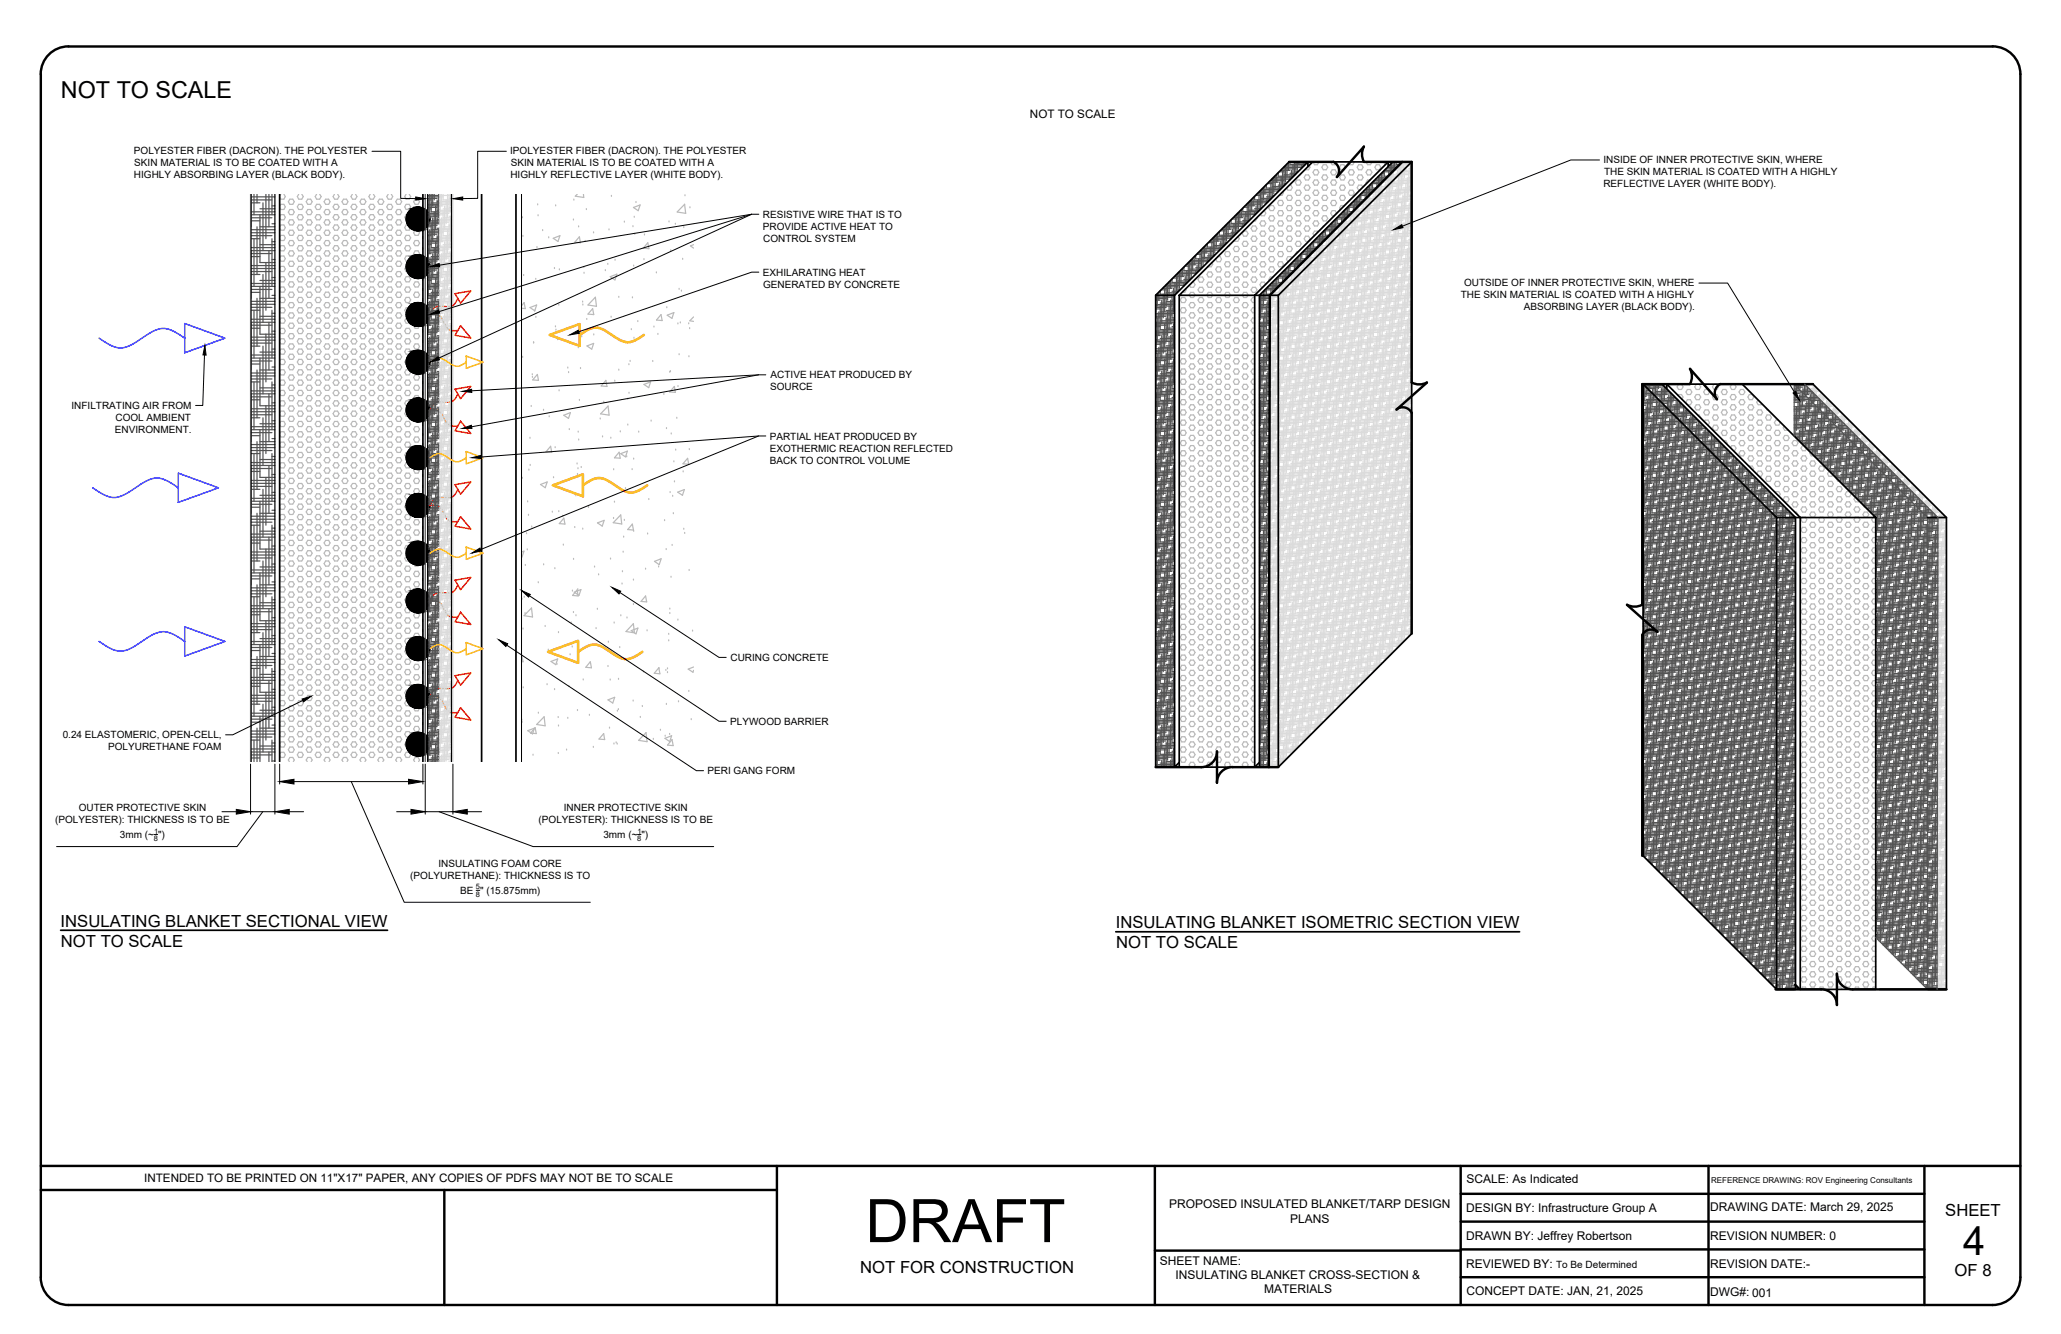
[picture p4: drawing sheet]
<svg xmlns="http://www.w3.org/2000/svg" width="432mm" height="279mm" viewBox="0 0 432 279" stroke-linecap="round" stroke-linejoin="round" font-family="sans-serif">
<defs><g id="words">
<text font-size="12.6" x="181.3" y="260.2">DRAFT</text>
<text font-size="8.4" x="411.3" y="262.8">4</text>
<text font-size="4.9" x="12.8" y="20.6">NOT TO SCALE</text>
<g font-size="3.5">
<text x="12.7" y="194.1">INSULATING BLANKET SECTIONAL VIEW</text>
<text x="233.8" y="194.4">INSULATING BLANKET ISOMETRIC SECTION VIEW</text>
<text x="12.8" y="198.3">NOT TO SCALE</text>
<text x="233.8" y="198.6">NOT TO SCALE</text>
<text x="407.5" y="254.7">SHEET</text>
<text x="180.2" y="266.6">NOT FOR CONSTRUCTION</text>
<text x="409.5" y="267.3">OF 8</text>
</g>
<g font-size="2.5">
<text x="307.3" y="247.8">SCALE: As Indicated</text>
<text x="244.9" y="253">PROPOSED INSULATED BLANKET/TARP DESIGN</text>
<text x="270.3" y="256.1">PLANS</text>
<text x="307.2" y="253.7">DESIGN BY: Infrastructure Group A</text>
<text x="358.3" y="253.7">DRAWING DATE: March 29, 2025</text>
<text x="307.2" y="259.6">DRAWN BY: Jeffrey Robertson</text>
<text x="358.3" y="259.7">REVISION NUMBER: 0</text>
<text x="243" y="264.9">SHEET NAME:</text>
<text x="246.3" y="267.9">INSULATING BLANKET CROSS-SECTION &amp;</text>
<text x="307.2" y="265.5">REVIEWED BY:</text>
<text x="358.3" y="265.6">REVISION DATE:-</text>
<text x="264.8" y="270.9">MATERIALS</text>
<text x="307.3" y="271.3">CONCEPT DATE: JAN, 21, 2025</text>
<text x="358.3" y="271.5">DWG#: 001</text>
</g>
<g font-size="2.4">
<text x="215.8" y="24.7">NOT TO SCALE</text>
<text x="30.2" y="247.5">INTENDED TO BE PRINTED ON 11&quot;X17&quot; PAPER, ANY COPIES OF PDFS MAY NOT BE TO SCALE</text>
</g>
<g font-size="2.1">
<text x="28.1" y="32.2">POLYESTER FIBER (DACRON). THE POLYESTER</text>
<text x="28.1" y="34.8">SKIN MATERIAL IS TO BE COATED WITH A</text>
<text x="106.9" y="32.2">IPOLYESTER FIBER (DACRON). THE POLYESTER</text>
<text x="107" y="34.8">SKIN MATERIAL IS TO BE COATED WITH A</text>
<text x="335.9" y="34">INSIDE OF INNER PROTECTIVE SKIN, WHERE</text>
<text x="28.1" y="37.3">HIGHLY ABSORBING LAYER (BLACK BODY).</text>
<text x="106.9" y="37.3">HIGHLY REFLECTIVE LAYER (WHITE BODY).</text>
<text x="335.9" y="39.1">REFLECTIVE LAYER (WHITE BODY).</text>
<text x="336.1" y="36.6">THE SKIN MATERIAL IS COATED WITH A HIGHLY</text>
<text x="159.8" y="45.6">RESISTIVE WIRE THAT IS TO</text>
<text x="159.8" y="48.2">PROVIDE ACTIVE HEAT TO</text>
<text x="159.9" y="50.7">CONTROL SYSTEM</text>
<text x="159.8" y="57.7">EXHILARATING HEAT</text>
<text x="306.7" y="59.8">OUTSIDE OF INNER PROTECTIVE SKIN, WHERE</text>
<text x="159.9" y="60.3">GENERATED BY CONCRETE</text>
<text x="306" y="62.4">THE SKIN MATERIAL IS COATED WITH A HIGHLY</text>
<text x="319.3" y="64.9">ABSORBING LAYER (BLACK BODY).</text>
<text x="161.4" y="81.8">SOURCE</text>
<text x="161.4" y="79.3">ACTIVE HEAT PRODUCED BY</text>
<text x="15" y="85.7">INFILTRATING AIR FROM</text>
<text x="24.2" y="88.2">COOL AMBIENT</text>
<text x="24.1" y="90.7">ENVIRONMENT.</text>
<text x="161.3" y="92.1">PARTIAL HEAT PRODUCED BY</text>
<text x="161.3" y="94.6">EXOTHERMIC REACTION REFLECTED</text>
<text x="161.3" y="97.1">BACK TO CONTROL VOLUME</text>
<text x="153.1" y="138.5">CURING CONCRETE</text>
<text x="13.1" y="154.6">0.24 ELASTOMERIC, OPEN-CELL,</text>
<text x="153" y="151.8">PLYWOOD BARRIER</text>
<text x="22.7" y="157.2">POLYURETHANE FOAM</text>
<text x="148.2" y="162.2">PERI GANG FORM</text>
<text x="11.6" y="172.4">(POLYESTER): THICKNESS IS TO BE</text>
<text x="16.5" y="169.9">OUTER PROTECTIVE SKIN</text>
<text x="112.8" y="172.4">(POLYESTER): THICKNESS IS TO BE</text>
<text x="118.1" y="169.9">INNER PROTECTIVE SKIN</text>
<text x="25.1" y="175.5">3mm (~ &quot;)</text>
<text x="126.4" y="175.5">3mm (~ &quot;)</text>
<text x="86" y="184.1">(POLYURETHANE): THICKNESS IS TO</text>
<text x="91.9" y="181.6">INSULATING FOAM CORE</text>
<text x="96.4" y="187.2">BE &quot; (15.875mm)</text>
<text x="326" y="265.5">To Be Determined</text>
</g>
<text font-size="1.7" x="358.5" y="247.8">REFERENCE DRAWING: ROV Engineering Consultants</text>
<g font-size="1.6">
<text x="32.2" y="176.1">8</text>
<text x="32.3" y="174.6">1</text>
<text x="133.5" y="176.1">8</text>
<text x="133.6" y="174.6">1</text>
<text x="99.7" y="186.3">5</text>
<text x="99.7" y="187.8">8</text>
</g>
</g></defs>
<!-- layer: 0 -->
<g fill="none" stroke="#bababa" stroke-width=".25">
<path d="M270.2 38.8h.2l.4 .5-.4 .5h-.6l-.2-.4M271.7 37.7h.6l.3 .5-.3 .6h-.6l-.3-.6zM271.7 39.8h.6l.3 .6-.3 .5h-.6l-.3-.5zM272.3 36.6h.1M273.5 36.6h.7l.3 .6-.3 .5h-.7l-.3-.5zM273.5 38.8h.7l.3 .5-.3 .5h-.7l-.3-.5zM274.3 34.7l.2 .3-.3 .6-.7-.1M275.1 33.9l.3 .6h.6l.3-.6M275.4 35.6h.6l.3 .5-.3 .5h-.6l-.3-.5zM275.4 37.7h.6l.3 .5-.3 .6h-.6l-.3-.6zM275.4 39.8h.6l.3 .6-.3 .5h-.6l-.3-.5zM277.2 34.5h.7l.3 .5-.3 .6h-.7l-.3-.6z"/>
<path d="M277.2 36.6h.7l.3 .6-.3 .5h-.7l-.3-.5zM277.2 38.8h.7l.3 .5-.3 .5h-.7l-.3-.5zM278.8 33.9l.3 .6h.6l.3-.6M279.1 35.6h.6l.3 .5-.3 .5h-.6l-.3-.5zM279.1 37.7h.6l.3 .5-.3 .6h-.6l-.3-.6zM279.1 39.8h.6l.3 .6-.3 .5h-.6l-.3-.5zM280.9 34.5h.7l.3 .5-.3 .6h-.7l-.3-.6zM280.9 36.6h.7l.3 .6-.3 .5h-.7l-.3-.5zM280.9 38.8h.7l.3 .5-.3 .5h-.7l-.3-.5zM282.5 33.9l.3 .6h.6l.3-.6M282.8 35.6h.6l.3 .5-.3 .5h-.6l-.3-.5zM282.8 37.7h.6l.3 .5-.3 .6h-.6l-.3-.6z"/>
<path d="M282.8 39.8h.6l.3 .6-.3 .5h-.6l-.3-.5zM284.6 34.5h.7l.3 .5-.3 .6h-.7l-.2-.6zM284.6 36.6h.7l.3 .6-.3 .5h-.7l-.2-.5zM285.5 39.2l-.2-.4h-.7l-.2 .5 .2 .5h.3M286.2 33.9l.3 .6h.6l.3-.6M286.5 35.6h.6l.3 .5-.3 .5h-.6l-.3-.5zM287 37.7h-.5l-.3 .5 .1 .2M288.4 34.5h.6l.3 .5-.3 .6h-.6l-.3-.6zM289.9 33.9l.3 .6M290.2 34.5h.1M58.6 43.2l.2-.4h.7l.3 .5-.3 .6h-.7l-.2-.5M58.6 45.4l.2-.4h.7l.3 .5-.3 .5h-.7l-.2-.4"/>
<path d="M58.6 47.6l.2-.5h.7l.3 .6-.3 .5h-.7l-.2-.4M58.6 49.7l.2-.4h.7l.3 .5-.3 .6h-.7l-.2-.5M58.6 51.9l.2-.4h.7l.3 .5-.3 .5h-.7l-.2-.4M58.6 54.1l.2-.5h.7l.3 .6-.3 .5h-.7l-.2-.4M58.6 56.2l.2-.4h.7l.3 .5-.3 .6h-.7l-.2-.5M58.6 58.4l.2-.4h.7l.3 .5-.3 .5h-.7l-.2-.4M58.8 40.7l-.2 .4M59.5 40.7l.3 .5-.3 .5h-.7l-.2-.4M60.7 41.7h.6l.4 .5-.4 .6h-.6l-.3-.6zM60.7 43.9h.6l.4 .5-.4 .6h-.6l-.3-.6zM60.7 46h.6l.4 .6-.4 .5h-.6l-.3-.5zM60.7 48.2h.6l.4 .5-.4 .6h-.6l-.3-.6z"/>
<path d="M60.7 50.4h.6l.4 .5-.4 .6h-.6l-.3-.6zM60.7 52.5h.6l.4 .6-.4 .5h-.6l-.3-.5zM60.7 54.7h.6l.4 .5-.4 .6h-.6l-.3-.6zM60.7 56.9h.6l.4 .5-.4 .6h-.6l-.3-.6zM60.7 59h.6l.4 .6-.4 .5h-.6l-.3-.5zM62.6 40.7l-.3 .5 .3 .5h.6l.3-.5-.3-.5M62.6 42.8h.6l.3 .5-.3 .6h-.6l-.3-.6zM62.6 45h.6l.3 .5-.3 .5h-.6l-.3-.5zM62.6 47.1h.6l.3 .6-.3 .5h-.6l-.3-.5zM62.6 49.3h.6l.3 .5-.3 .6h-.6l-.3-.6zM62.6 51.5h.6l.3 .5-.3 .5h-.6l-.3-.5zM62.6 53.6h.6l.3 .6-.3 .5h-.6l-.3-.5z"/>
<path d="M62.6 55.8h.6l.3 .5-.3 .6h-.6l-.3-.6zM62.6 58h.6l.3 .5-.3 .5h-.6l-.3-.5zM64.5 41.7h.6l.3 .5-.3 .6h-.6l-.3-.6zM64.5 43.9h.6l.3 .5-.3 .6h-.6l-.3-.6zM64.5 46h.6l.3 .6-.3 .5h-.6l-.3-.5zM64.5 48.2h.6l.3 .5-.3 .6h-.6l-.3-.6zM64.5 50.4h.6l.3 .5-.3 .6h-.6l-.3-.6zM64.5 52.5h.6l.3 .6-.3 .5h-.6l-.3-.5zM64.5 54.7h.6l.3 .5-.3 .6h-.6l-.3-.6zM64.5 56.9h.6l.3 .5-.3 .6h-.6l-.3-.6zM64.5 59h.6l.3 .6-.3 .5h-.6l-.3-.5zM66.3 40.7l-.3 .5 .3 .5h.7l.3-.5-.3-.5"/>
<path d="M66.3 42.8h.7l.3 .5-.3 .6h-.7l-.3-.6zM66.3 45h.7l.3 .5-.3 .5h-.7l-.3-.5zM66.3 47.1h.7l.3 .6-.3 .5h-.7l-.3-.5zM66.3 49.3h.7l.3 .5-.3 .6h-.7l-.3-.6zM66.3 51.5h.7l.3 .5-.3 .5h-.7l-.3-.5zM66.3 53.6h.7l.3 .6-.3 .5h-.7l-.3-.5zM66.3 55.8h.7l.3 .5-.3 .6h-.7l-.3-.6zM66.3 58h.7l.3 .5-.3 .5h-.7l-.3-.5zM68.2 41.7h.7l.3 .5-.3 .6h-.7l-.3-.6zM68.2 43.9h.7l.3 .5-.3 .6h-.7l-.3-.6zM68.2 46h.7l.3 .6-.3 .5h-.7l-.3-.5zM68.2 48.2h.7l.3 .5-.3 .6h-.7l-.3-.6z"/>
<path d="M68.2 50.4h.7l.3 .5-.3 .6h-.7l-.3-.6zM68.2 52.5h.7l.3 .6-.3 .5h-.7l-.3-.5zM68.2 54.7h.7l.3 .5-.3 .6h-.7l-.3-.6zM68.2 56.9h.7l.3 .5-.3 .6h-.7l-.3-.6zM68.2 59h.7l.3 .6-.3 .5h-.7l-.3-.5zM70.1 40.7l-.3 .5 .3 .5h.6l.3-.5-.3-.5M70.1 42.8h.6l.3 .5-.3 .6h-.6l-.3-.6zM70.1 45h.6l.3 .5-.3 .5h-.6l-.3-.5zM70.1 47.1h.6l.3 .6-.3 .5h-.6l-.3-.5zM70.1 49.3h.6l.3 .5-.3 .6h-.6l-.3-.6zM70.1 51.5h.6l.3 .5-.3 .5h-.6l-.3-.5zM70.1 53.6h.6l.3 .6-.3 .5h-.6l-.3-.5z"/>
<path d="M70.1 55.8h.6l.3 .5-.3 .6h-.6l-.3-.6zM70.1 58h.6l.3 .5-.3 .5h-.6l-.3-.5zM72 41.7h.6l.3 .5-.3 .6h-.6l-.4-.6zM72 43.9h.6l.3 .5-.3 .6h-.6l-.4-.6zM72 46h.6l.3 .6-.3 .5h-.6l-.4-.5zM72 48.2h.6l.3 .5-.3 .6h-.6l-.4-.6zM72 50.4h.6l.3 .5-.3 .6h-.6l-.4-.6zM72 52.5h.6l.3 .6-.3 .5h-.6l-.4-.5zM72 54.7h.6l.3 .5-.3 .6h-.6l-.4-.6zM72 56.9h.6l.3 .5-.3 .6h-.6l-.4-.6zM72 59h.6l.3 .6-.3 .5h-.6l-.4-.5zM73.8 40.7l-.3 .5 .4 .5h.6l.3-.5-.3-.5"/>
<path d="M73.9 42.8h.6l.3 .5-.3 .6h-.6l-.4-.6zM73.9 45h.6l.3 .5-.3 .5h-.6l-.4-.5zM73.9 47.1h.6l.3 .6-.3 .5h-.6l-.4-.5zM73.9 49.3h.6l.3 .5-.3 .6h-.6l-.4-.6zM73.9 51.5h.6l.3 .5-.3 .5h-.6l-.4-.5zM73.9 53.6h.6l.3 .6-.3 .5h-.6l-.4-.5zM73.9 55.8h.6l.3 .5-.3 .6h-.6l-.4-.6zM73.9 58h.6l.3 .5-.3 .5h-.6l-.4-.5zM75.7 41.7h.6l.4 .5-.4 .6h-.6l-.3-.6zM75.7 43.9h.6l.4 .5-.4 .6h-.6l-.3-.6zM75.7 46h.6l.4 .6-.4 .5h-.6l-.3-.5zM75.7 48.2h.6l.4 .5-.4 .6h-.6l-.3-.6z"/>
<path d="M75.7 50.4h.6l.4 .5-.4 .6h-.6l-.3-.6zM75.7 52.5h.6l.4 .6-.4 .5h-.6l-.3-.5zM75.7 54.7h.6l.4 .5-.4 .6h-.6l-.3-.6zM75.7 56.9h.6l.4 .5-.4 .6h-.6l-.3-.6zM75.7 59h.6l.4 .6-.4 .5h-.6l-.3-.5zM77.6 40.7l-.3 .5 .3 .5h.6l.3-.5-.3-.5M77.6 42.8h.6l.3 .5-.3 .6h-.6l-.3-.6zM77.6 45h.6l.3 .5-.3 .5h-.6l-.3-.5zM77.6 47.1h.6l.3 .6-.3 .5h-.6l-.3-.5zM77.6 49.3h.6l.3 .5-.3 .6h-.6l-.3-.6zM77.6 51.5h.6l.3 .5-.3 .5h-.6l-.3-.5zM77.6 53.6h.6l.3 .6-.3 .5h-.6l-.3-.5z"/>
<path d="M77.6 55.8h.6l.3 .5-.3 .6h-.6l-.3-.6zM77.6 58h.6l.3 .5-.3 .5h-.6l-.3-.5zM79.5 41.7h.6l.3 .5-.3 .6h-.6l-.3-.6zM79.5 43.9h.6l.3 .5-.3 .6h-.6l-.3-.6zM79.5 46h.6l.3 .6-.3 .5h-.6l-.3-.5zM79.5 48.2h.6l.3 .5-.3 .6h-.6l-.3-.6zM79.5 50.4h.6l.3 .5-.3 .6h-.6l-.3-.6zM79.5 52.5h.6l.3 .6-.3 .5h-.6l-.3-.5zM79.5 54.7h.6l.3 .5-.3 .6h-.6l-.3-.6zM79.5 56.9h.6l.3 .5-.3 .6h-.6l-.3-.6zM79.5 59h.6l.3 .6-.3 .5h-.6l-.3-.5zM81.3 40.7l-.3 .5 .3 .5h.7l.3-.5-.3-.5"/>
<path d="M81.3 42.8h.7l.3 .5-.3 .6h-.7l-.3-.6zM81.3 45h.7l.3 .5-.3 .5h-.7l-.3-.5zM81.3 47.1h.7l.3 .6-.3 .5h-.7l-.3-.5zM81.3 49.3h.7l.3 .5-.3 .6h-.7l-.3-.6zM81.3 51.5h.7l.3 .5-.3 .5h-.7l-.3-.5zM81.3 53.6h.7l.3 .6-.3 .5h-.7l-.3-.5zM81.3 55.8h.7l.3 .5-.3 .6h-.7l-.3-.6zM81.3 58h.7l.3 .5-.3 .5h-.7l-.3-.5zM83.2 41.7h.6l.4 .5-.4 .6h-.6l-.3-.6zM83.2 43.9h.6l.4 .5-.4 .6h-.6l-.3-.6zM83.2 46h.6l.4 .6-.4 .5h-.6l-.3-.5zM83.2 48.2h.6l.4 .5-.4 .6h-.6l-.3-.6z"/>
<path d="M83.2 50.4h.6l.4 .5-.4 .6h-.6l-.3-.6zM83.2 52.5h.6l.4 .6-.4 .5h-.6l-.3-.5zM83.2 54.7h.6l.4 .5-.4 .6h-.6l-.3-.6zM83.2 56.9h.6l.4 .5-.4 .6h-.6l-.3-.6zM83.2 59h.6l.4 .6-.4 .5h-.6l-.3-.5zM85.1 40.7l-.3 .5 .3 .5h.6l.3-.5-.3-.5M85.1 42.8h.6l.3 .5-.3 .6h-.6l-.3-.6zM85.1 45h.6l.3 .5-.3 .5h-.6l-.3-.5zM85.1 47.1h.6l.3 .6-.3 .5h-.6l-.3-.5zM85.1 49.3h.6l.3 .5-.3 .6h-.6l-.3-.6zM85.1 51.5h.6l.3 .5-.3 .5h-.6l-.3-.5zM85.1 53.6h.6l.3 .6-.3 .5h-.6l-.3-.5z"/>
<path d="M85.1 55.8h.6l.3 .5-.3 .6h-.6l-.3-.6zM85.1 58h.6l.3 .5-.3 .5h-.6l-.3-.5zM87 41.7h.6l.3 .5-.3 .6h-.6l-.3-.6zM87 43.9h.6l.3 .5-.3 .6h-.6l-.3-.6zM87 46h.6l.3 .6-.3 .5h-.6l-.3-.5zM87 48.2h.6l.3 .5-.3 .6h-.6l-.3-.6zM87 50.4h.6l.3 .5-.3 .6h-.6l-.3-.6zM87 52.5h.6l.3 .6-.3 .5h-.6l-.3-.5zM87 54.7h.6l.3 .5-.3 .6h-.6l-.3-.6zM87 56.9h.6l.3 .5-.3 .6h-.6l-.3-.6zM87 59h.6l.3 .6-.3 .5h-.6l-.3-.5zM88.6 58.4v.2"/>
<path d="M88.6 56.2v.2M88.6 54.1v.2M88.6 51.9v.2M88.6 49.7v.2M88.6 47.6v.2M88.6 45.4v.2M88.6 43.2v.2M88.6 41.1v.2M109.5 45.6h.1M109.6 49.5h.1M109.7 57.7h.1M112.2 58.5h.1"/>
<path d="M112.5 51.9h.1M112.6 42.9h.1M112.7 45.2h.1M113.7 48.3h.1M115 49.8h.1M115.9 49.9l1.4-.5-.4 1.2zM116.2 56.2h.1M116.4 43.1h.1M117.2 56.5h.1M120.1 46.1h.1M120.2 41.9h.1M120.9 40.7l-.4 .4 1.8 .3-.1-.7"/>
<path d="M121.2 47.5h.1M121.4 49.6l.2 1.2-1.2-.1zM122.3 56h.1M122.4 57.2h.1M122.6 50.6h.1M122.9 43.9h.1M124.4 48.8h.1M126.8 56.7h.1M127.3 55.4h.1M127.6 48.2h.1M127.8 58l1.4-.6-.4 1.2zM128.1 41.1h.1"/>
<path d="M128.9 54.5h.1M130.8 46.5h.1M132.6 47.5h.1M132.7 43.5l1.4-.6-.4 1.2zM132.8 55.7h.1M132.9 45.5h.1M133 49.1h.1M133.2 42.4h.1M134.9 54.4h.1M135 49.2h.1M135.7 50.8l.3 1.3-1.2-.1zM137.5 57.2h.1"/>
<path d="M140.2 46.5h.1M140.5 52.5h.1M141.5 47h.1M143 54.3h.1M143.3 47.7h.1M143.4 42.8l.3 1.9-1.8-.3M143.4 42.8l-1.5 1.6M143.5 41h.1M144.5 43.5h.1M145.3 51.2l-.6 .3 .6 .5M249.8 59.1h.3l.3 .5-.3 .6h-.7l-.2-.5M251.3 58h.6l.3 .6-.3 .5h-.6l-.3-.5z"/>
<path d="M253.2 57h.6l.3 .5-.3 .5h-.6l-.3-.5zM253.2 59.1h.6l.3 .5-.3 .6h-.6l-.3-.6zM253.9 55l.2 .4-.3 .5-.7-.1M255 55.9h.6l.3 .5-.3 .6h-.6l-.3-.6zM255 58h.6l.3 .6-.3 .5h-.6l-.3-.5zM255.2 53.7h.4l.3 .6-.3 .5h-.6l-.3-.5 .1-.2M256.9 52.7h.6l.3 .5-.3 .5h-.6l-.3-.5zM256.9 54.8h.6l.3 .6-.3 .5h-.6l-.3-.5zM256.9 57h.6l.3 .5-.3 .5h-.6l-.3-.5zM256.9 59.1h.6l.3 .5-.3 .6h-.6l-.3-.6zM257.7 51.2l-.2 .4h-.2M258.7 51.6h.6l.4 .5-.4 .6h-.6l-.3-.6z"/>
<path d="M258.7 53.7h.6l.4 .6-.4 .5h-.6l-.3-.5zM258.7 55.9h.6l.4 .5-.4 .6h-.6l-.3-.6zM258.7 58h.6l.4 .6-.4 .5h-.6l-.3-.5zM259.4 49.6l.3 .4-.4 .5h-.6l-.1-.2M260.6 48.4h.6l.3 .5-.3 .6h-.6l-.3-.6zM260.6 50.5h.6l.3 .6-.3 .5h-.6l-.3-.5zM260.6 52.7h.6l.3 .5-.3 .5h-.6l-.3-.5zM260.6 54.8h.6l.3 .6-.3 .5h-.6l-.3-.5zM260.6 57h.6l.3 .5-.3 .5h-.6l-.3-.5zM260.6 59.1h.6l.3 .5-.3 .6h-.6l-.3-.6zM262.4 47.3h.6l.4 .6-.4 .5h-.6l-.3-.5zM262.4 49.5h.6l.4 .5-.4 .5h-.6l-.3-.5z"/>
<path d="M262.4 51.6h.6l.4 .5-.4 .6h-.6l-.3-.6zM262.4 53.7h.6l.4 .6-.4 .5h-.6l-.3-.5zM262.4 55.9h.6l.4 .5-.4 .6h-.6l-.3-.6zM262.4 58h.6l.4 .6-.4 .5h-.6l-.3-.5zM263.3 45.6l-.3 .7h-.3M264.3 46.3h.6l.3 .5-.3 .5h-.6l-.3-.5zM264.3 48.4h.6l.3 .5-.3 .6h-.6l-.3-.6zM264.3 50.5h.6l.3 .6-.3 .5h-.6l-.3-.5zM264.3 52.7h.6l.3 .5-.3 .5h-.6l-.3-.5zM264.3 54.8h.6l.3 .6-.3 .5h-.6l-.3-.5zM264.3 57h.6l.3 .5-.3 .5h-.6l-.3-.5zM264.8 44.1l.4 .6-.3 .5h-.6l-.2-.3"/>
<path d="M265.2 59.6l-.3-.5h-.6l-.3 .5 .3 .6h.3M266.1 43.1h.6l.4 .5-.4 .5h-.6l-.3-.5zM266.1 45.2h.6l.4 .5-.4 .6h-.6l-.3-.6zM266.1 47.3h.6l.4 .6-.4 .5h-.6l-.3-.5zM266.1 49.5h.6l.4 .5-.4 .5h-.6l-.3-.5zM266.1 51.6h.6l.4 .5-.4 .6h-.6l-.3-.6zM266.1 53.7h.6l.4 .6-.4 .5h-.6l-.3-.5zM266.1 55.9h.6l.4 .5-.4 .6h-.6l-.3-.6zM266.7 58h-.6l-.3 .6 .1 .2M268 42h.6l.3 .5-.3 .6h-.6l-.3-.6zM268 44.1h.6l.3 .6-.3 .5h-.6l-.3-.5zM268 46.3h.6l.3 .5-.3 .5h-.6l-.3-.5z"/>
<path d="M268 48.4h.6l.3 .5-.3 .6h-.6l-.3-.6zM268 50.5h.6l.3 .6-.3 .5h-.6l-.3-.5zM268 52.7h.6l.3 .5-.3 .5h-.6l-.3-.5zM268 54.8h.6l.3 .6-.3 .5h-.6l-.3-.5zM268.8 40.2l.1 .2-.3 .5h-.6M269.8 40.9h.6l.4 .5-.4 .6h-.6l-.3-.6zM269.8 43.1h.6l.4 .5-.4 .5h-.6l-.3-.5zM269.8 45.2h.6l.4 .5-.4 .6h-.6l-.3-.6zM269.8 47.3h.6l.4 .6-.4 .5h-.6l-.3-.5zM269.8 49.5h.6l.4 .5-.4 .5h-.6l-.3-.5zM269.8 51.6h.6l.4 .5-.4 .6h-.6l-.3-.6zM270.6 54.1l-.2-.4h-.6l-.3 .6 .4 .5"/>
<path d="M271.7 42h.6l.3 .5-.3 .6h-.6l-.3-.6zM271.7 44.1h.6l.3 .6-.3 .5h-.6l-.3-.5zM271.7 46.3h.6l.3 .5-.3 .5h-.6l-.3-.5zM271.7 48.4h.6l.3 .5-.3 .6h-.6l-.3-.6zM271.7 50.5h.6l.3 .6-.3 .5h-.6l-.3-.5zM272.1 52.7h-.4l-.3 .6M273.5 40.9h.7l.3 .5-.3 .6h-.7l-.3-.6zM273.5 43.1h.7l.3 .5-.3 .5h-.7l-.3-.5zM273.5 45.2h.7l.3 .5-.3 .6h-.7l-.3-.6zM273.5 47.3h.7l.3 .6-.3 .5h-.7l-.3-.5zM273.5 49.5h.7l.3 .5-.3 .5h-.7l-.3-.5zM275.4 42h.6l.3 .5-.3 .6h-.6l-.3-.6z"/>
<path d="M275.4 44.1h.6l.3 .6-.3 .5h-.6l-.3-.5zM275.4 46.3h.6l.3 .5-.3 .5h-.6l-.3-.5zM276.1 48.6l-.1-.2h-.6l-.3 .5 .2 .5M277.2 40.9h.7l.3 .5-.3 .6h-.7l-.3-.6zM277.2 43.1h.7l.3 .5-.3 .5h-.7l-.3-.5zM277.2 45.2h.7l.3 .5-.3 .6h-.7l-.3-.6zM277.4 47.3h-.2l-.2 .4M279.1 42h.6l.3 .5-.3 .6h-.6l-.3-.6zM280 44.8v-.1l-.3-.6h-.6l-.3 .6 .3 .5h.4M280.9 40.9h.7l.3 .5-.3 .6h-.7l-.3-.6zM281.6 43.1h-.7l-.3 .5 .2 .3M58.6 62.7l.2-.4h.7l.3 .5-.3 .6h-.7l-.2-.5"/>
<path d="M58.6 64.9l.2-.4h.7l.3 .5-.3 .5h-.7l-.2-.4M58.6 67.1l.2-.5h.7l.3 .6-.3 .5h-.7l-.2-.4M58.6 60.6l.2-.5h.7l.3 .6-.3 .5h-.7l-.2-.4M58.6 69.2l.2-.4h.7l.3 .5-.3 .6h-.7l-.2-.5M58.6 71.4l.2-.4h.7l.3 .5-.3 .5h-.7l-.2-.4M58.6 73.6l.2-.5h.7l.3 .6-.3 .5h-.7l-.2-.4M58.6 75.7l.2-.4h.7l.3 .5-.3 .5h-.7l-.2-.4M58.6 77.9l.2-.5h.7l.3 .6-.3 .5h-.7l-.2-.4M60.7 63.4h.6l.4 .5-.4 .6h-.6l-.3-.6zM60.7 65.5h.6l.4 .6-.4 .5h-.6l-.3-.5zM60.7 67.7h.6l.4 .5-.4 .6h-.6l-.3-.6zM60.7 61.2h.6l.4 .5-.4 .6h-.6l-.3-.6z"/>
<path d="M60.7 69.9h.6l.4 .5-.4 .6h-.6l-.3-.6zM60.7 72h.6l.4 .6-.4 .5h-.6l-.3-.5zM60.7 74.2h.6l.4 .5-.4 .6h-.6l-.3-.6zM60.7 76.3h.6l.4 .6-.4 .5h-.6l-.3-.5zM60.7 78.5h.6l.4 .6-.4 .5h-.6l-.3-.5zM62.6 62.3h.6l.3 .5-.3 .6h-.6l-.3-.6zM62.6 64.5h.6l.3 .5-.3 .5h-.6l-.3-.5zM62.6 66.6h.6l.3 .6-.3 .5h-.6l-.3-.5zM62.6 60.1h.6l.3 .6-.3 .5h-.6l-.3-.5zM62.6 68.8h.6l.3 .5-.3 .6h-.6l-.3-.6zM62.6 71h.6l.3 .5-.3 .5h-.6l-.3-.5zM62.6 73.1h.6l.3 .6-.3 .5h-.6l-.3-.5z"/>
<path d="M62.6 75.3h.6l.3 .5-.3 .5h-.6l-.3-.5zM62.6 77.4h.6l.3 .6-.3 .5h-.6l-.3-.5zM62.6 79.6h.6l.3 .6-.3 .5h-.6l-.3-.5zM64.5 63.4h.6l.3 .5-.3 .6h-.6l-.3-.6zM64.5 65.5h.6l.3 .6-.3 .5h-.6l-.3-.5zM64.5 67.7h.6l.3 .5-.3 .6h-.6l-.3-.6zM64.5 61.2h.6l.3 .5-.3 .6h-.6l-.3-.6zM64.5 69.9h.6l.3 .5-.3 .6h-.6l-.3-.6zM64.5 72h.6l.3 .6-.3 .5h-.6l-.3-.5zM64.5 74.2h.6l.3 .5-.3 .6h-.6l-.3-.6zM64.5 76.3h.6l.3 .6-.3 .5h-.6l-.3-.5zM64.5 78.5h.6l.3 .6-.3 .5h-.6l-.3-.5z"/>
<path d="M66.3 62.3h.7l.3 .5-.3 .6h-.7l-.3-.6zM66.3 64.5h.7l.3 .5-.3 .5h-.7l-.3-.5zM66.3 66.6h.7l.3 .6-.3 .5h-.7l-.3-.5zM66.3 60.1h.7l.3 .6-.3 .5h-.7l-.3-.5zM66.3 68.8h.7l.3 .5-.3 .6h-.7l-.3-.6zM66.3 71h.7l.3 .5-.3 .5h-.7l-.3-.5zM66.3 73.1h.7l.3 .6-.3 .5h-.7l-.3-.5zM66.3 75.3h.7l.3 .5-.3 .5h-.7l-.3-.5zM66.3 77.4h.7l.3 .6-.3 .5h-.7l-.3-.5zM66.3 79.6h.7l.3 .6-.3 .5h-.7l-.3-.5zM68.2 63.4h.7l.3 .5-.3 .6h-.7l-.3-.6zM68.2 65.5h.7l.3 .6-.3 .5h-.7l-.3-.5z"/>
<path d="M68.2 67.7h.7l.3 .5-.3 .6h-.7l-.3-.6zM68.2 61.2h.7l.3 .5-.3 .6h-.7l-.3-.6zM68.2 69.9h.7l.3 .5-.3 .6h-.7l-.3-.6zM68.2 72h.7l.3 .6-.3 .5h-.7l-.3-.5zM68.2 74.2h.7l.3 .5-.3 .6h-.7l-.3-.6zM68.2 76.3h.7l.3 .6-.3 .5h-.7l-.3-.5zM68.2 78.5h.7l.3 .6-.3 .5h-.7l-.3-.5zM70.1 62.3h.6l.3 .5-.3 .6h-.6l-.3-.6zM70.1 64.5h.6l.3 .5-.3 .5h-.6l-.3-.5zM70.1 66.6h.6l.3 .6-.3 .5h-.6l-.3-.5zM70.1 60.1h.6l.3 .6-.3 .5h-.6l-.3-.5zM70.1 68.8h.6l.3 .5-.3 .6h-.6l-.3-.6z"/>
<path d="M70.1 71h.6l.3 .5-.3 .5h-.6l-.3-.5zM70.1 73.1h.6l.3 .6-.3 .5h-.6l-.3-.5zM70.1 75.3h.6l.3 .5-.3 .5h-.6l-.3-.5zM70.1 77.4h.6l.3 .6-.3 .5h-.6l-.3-.5zM70.1 79.6h.6l.3 .6-.3 .5h-.6l-.3-.5zM72 63.4h.6l.3 .5-.3 .6h-.6l-.4-.6zM72 65.5h.6l.3 .6-.3 .5h-.6l-.4-.5zM72 67.7h.6l.3 .5-.3 .6h-.6l-.4-.6zM72 61.2h.6l.3 .5-.3 .6h-.6l-.4-.6zM72 69.9h.6l.3 .5-.3 .6h-.6l-.4-.6zM72 72h.6l.3 .6-.3 .5h-.6l-.4-.5zM72 74.2h.6l.3 .5-.3 .6h-.6l-.4-.6z"/>
<path d="M72 76.3h.6l.3 .6-.3 .5h-.6l-.4-.5zM72 78.5h.6l.3 .6-.3 .5h-.6l-.4-.5zM73.9 62.3h.6l.3 .5-.3 .6h-.6l-.4-.6zM73.9 64.5h.6l.3 .5-.3 .5h-.6l-.4-.5zM73.9 66.6h.6l.3 .6-.3 .5h-.6l-.4-.5zM73.9 60.1h.6l.3 .6-.3 .5h-.6l-.4-.5zM73.9 68.8h.6l.3 .5-.3 .6h-.6l-.4-.6zM73.9 71h.6l.3 .5-.3 .5h-.6l-.4-.5zM73.9 73.1h.6l.3 .6-.3 .5h-.6l-.4-.5zM73.9 75.3h.6l.3 .5-.3 .5h-.6l-.4-.5zM73.9 77.4h.6l.3 .6-.3 .5h-.6l-.4-.5zM73.9 79.6h.6l.3 .6-.3 .5h-.6l-.4-.5z"/>
<path d="M75.7 63.4h.6l.4 .5-.4 .6h-.6l-.3-.6zM75.7 65.5h.6l.4 .6-.4 .5h-.6l-.3-.5zM75.7 67.7h.6l.4 .5-.4 .6h-.6l-.3-.6zM75.7 61.2h.6l.4 .5-.4 .6h-.6l-.3-.6zM75.7 69.9h.6l.4 .5-.4 .6h-.6l-.3-.6zM75.7 72h.6l.4 .6-.4 .5h-.6l-.3-.5zM75.7 74.2h.6l.4 .5-.4 .6h-.6l-.3-.6zM75.7 76.3h.6l.4 .6-.4 .5h-.6l-.3-.5zM75.7 78.5h.6l.4 .6-.4 .5h-.6l-.3-.5zM77.6 62.3h.6l.3 .5-.3 .6h-.6l-.3-.6zM77.6 64.5h.6l.3 .5-.3 .5h-.6l-.3-.5zM77.6 66.6h.6l.3 .6-.3 .5h-.6l-.3-.5z"/>
<path d="M77.6 60.1h.6l.3 .6-.3 .5h-.6l-.3-.5zM77.6 68.8h.6l.3 .5-.3 .6h-.6l-.3-.6zM77.6 71h.6l.3 .5-.3 .5h-.6l-.3-.5zM77.6 73.1h.6l.3 .6-.3 .5h-.6l-.3-.5zM77.6 75.3h.6l.3 .5-.3 .5h-.6l-.3-.5zM77.6 77.4h.6l.3 .6-.3 .5h-.6l-.3-.5zM77.6 79.6h.6l.3 .6-.3 .5h-.6l-.3-.5zM79.5 63.4h.6l.3 .5-.3 .6h-.6l-.3-.6zM79.5 65.5h.6l.3 .6-.3 .5h-.6l-.3-.5zM79.5 67.7h.6l.3 .5-.3 .6h-.6l-.3-.6zM79.5 61.2h.6l.3 .5-.3 .6h-.6l-.3-.6zM79.5 69.9h.6l.3 .5-.3 .6h-.6l-.3-.6z"/>
<path d="M79.5 72h.6l.3 .6-.3 .5h-.6l-.3-.5zM79.5 74.2h.6l.3 .5-.3 .6h-.6l-.3-.6zM79.5 76.3h.6l.3 .6-.3 .5h-.6l-.3-.5zM79.5 78.5h.6l.3 .6-.3 .5h-.6l-.3-.5zM81.3 62.3h.7l.3 .5-.3 .6h-.7l-.3-.6zM81.3 64.5h.7l.3 .5-.3 .5h-.7l-.3-.5zM81.3 66.6h.7l.3 .6-.3 .5h-.7l-.3-.5zM81.3 60.1h.7l.3 .6-.3 .5h-.7l-.3-.5zM81.3 68.8h.7l.3 .5-.3 .6h-.7l-.3-.6zM81.3 71h.7l.3 .5-.3 .5h-.7l-.3-.5zM81.3 73.1h.7l.3 .6-.3 .5h-.7l-.3-.5zM81.3 75.3h.7l.3 .5-.3 .5h-.7l-.3-.5z"/>
<path d="M81.3 77.4h.7l.3 .6-.3 .5h-.7l-.3-.5zM81.3 79.6h.7l.3 .6-.3 .5h-.7l-.3-.5zM83.2 63.4h.6l.4 .5-.4 .6h-.6l-.3-.6zM83.2 65.5h.6l.4 .6-.4 .5h-.6l-.3-.5zM83.2 67.7h.6l.4 .5-.4 .6h-.6l-.3-.6zM83.2 61.2h.6l.4 .5-.4 .6h-.6l-.3-.6zM83.2 69.9h.6l.4 .5-.4 .6h-.6l-.3-.6zM83.2 72h.6l.4 .6-.4 .5h-.6l-.3-.5zM83.2 74.2h.6l.4 .5-.4 .6h-.6l-.3-.6zM83.2 76.3h.6l.4 .6-.4 .5h-.6l-.3-.5zM83.2 78.5h.6l.4 .6-.4 .5h-.6l-.3-.5zM85.1 62.3h.6l.3 .5-.3 .6h-.6l-.3-.6z"/>
<path d="M85.1 64.5h.6l.3 .5-.3 .5h-.6l-.3-.5zM85.1 66.6h.6l.3 .6-.3 .5h-.6l-.3-.5zM85.1 60.1h.6l.3 .6-.3 .5h-.6l-.3-.5zM85.1 68.8h.6l.3 .5-.3 .6h-.6l-.3-.6zM85.1 71h.6l.3 .5-.3 .5h-.6l-.3-.5zM85.1 73.1h.6l.3 .6-.3 .5h-.6l-.3-.5zM85.1 75.3h.6l.3 .5-.3 .5h-.6l-.3-.5zM85.1 77.4h.6l.3 .6-.3 .5h-.6l-.3-.5zM85.1 79.6h.6l.3 .6-.3 .5h-.6l-.3-.5zM87 63.4h.6l.3 .5-.3 .6h-.6l-.3-.6zM87 65.5h.6l.3 .6-.3 .5h-.6l-.3-.5zM87 67.7h.6l.3 .5-.3 .6h-.6l-.3-.6z"/>
<path d="M87 61.2h.6l.3 .5-.3 .6h-.6l-.3-.6zM87 69.9h.6l.3 .5-.3 .6h-.6l-.3-.6zM87 72h.6l.3 .6-.3 .5h-.6l-.3-.5zM87 74.2h.6l.3 .5-.3 .6h-.6l-.3-.6zM87 76.3h.6l.3 .6-.3 .5h-.6l-.3-.5zM87 78.5h.6l.3 .6-.3 .5h-.6l-.3-.5zM88.6 77.9v.2M88.6 75.7v.2M88.6 73.6v.2M88.6 71.4v.2M88.6 69.2v.2M88.6 67.1v.2"/>
<path d="M88.6 64.9v.2M88.6 62.7v.2M88.6 60.6v.2M109.3 64.1l.5-.7 .2 1.2h-.7M109.5 74.8h.1M111 64.4l1.4-.5-.4 1.2zM111.5 78.5h.1M111.5 79h.1M111.8 71.8h.1M112 65.2h.1M112.3 66.5h.1M112.6 78.4l.2 1.3-1.2-.1z"/>
<path d="M116.4 68.5h.1M116.5 69.2h.1M116.8 71.1h.1M117.1 63.9h.1M119 77.1h.1M119.1 78h.1M121.2 72.8h.1M121.6 77.2h.1M121.9 70.5h.1M122.1 63.3h.1M122.1 63.9h.1M122.9 66.9h.1"/>
<path d="M123 72.5l1.4-.6-.4 1.2zM124.2 64.6l.2 1.3-1.2-.1zM124.4 70.1h.1M124.7 62.3l.3 1.9-1.8-.3zM126.9 79.7l.3 1.2-1.2-.1zM127.1 69.6h.1M128 66.4h.1M128.8 79.8h.1M129.6 62.3h.1M129.6 77.5h.1M131.8 76.4h.1M132 75.7h.1"/>
<path d="M132.3 69h.1M132.5 62.4h.1M132.8 70.8h.1M133.6 67.4h.1M136.8 75.7h.1M137 68.5h.1M137.8 70h.1M138.5 65.9l.2 1.2-1.2-.1zM139.7 64.5h.1M139.8 66l1.4-.5-.4 1.2zM140.3 78h.1M140.5 77.8h.1"/>
<path d="M142 67.8h.1M142.3 74.3h.1M142.3 60.6h.1M142.5 67.6h.1M142.8 61h.1M144.3 67.8h.1M144.3 74.7h.1M144.5 68.8h.1M145.3 66.4l-.8 .8 .8 .1M247.6 62.3h.6l.3 .5-.3 .6h-.6l-.3-.6zM247.6 64.5h.6l.3 .5-.3 .5h-.6l-.3-.5zM247.6 66.6h.6l.3 .5-.3 .5h-.6l-.3-.5z"/>
<path d="M247.6 68.7h.6l.3 .6-.3 .5h-.6l-.3-.5zM247.6 70.9h.6l.3 .5-.3 .5h-.6l-.3-.5zM247.6 73h.6l.3 .5-.3 .6h-.6l-.3-.6zM247.6 75.1h.6l.3 .6-.3 .5h-.6l-.3-.5zM247.6 77.3h.6l.3 .5-.3 .6h-.6l-.3-.6zM247.6 79.4h.6l.3 .6-.3 .5h-.6l-.3-.5zM248.4 60.5l.1 .2-.3 .5h-.5M249.4 61.2h.7l.3 .6-.3 .5h-.7l-.3-.5zM249.4 63.4h.7l.3 .5-.3 .6h-.7l-.3-.6zM249.4 65.5h.7l.3 .6-.3 .5h-.7l-.3-.5zM249.4 67.6h.7l.3 .6-.3 .5h-.7l-.3-.5zM249.4 69.8h.7l.3 .5-.3 .6h-.7l-.3-.6z"/>
<path d="M249.4 71.9h.7l.3 .6-.3 .5h-.7l-.3-.5zM249.4 74.1h.7l.3 .5-.3 .5h-.7l-.3-.5zM249.4 76.2h.7l.3 .6-.3 .5h-.7l-.3-.5zM249.4 78.4h.7l.3 .5-.3 .5h-.7l-.3-.5zM251.3 60.2h.6l.3 .5-.3 .5h-.6l-.3-.5zM251.3 62.3h.6l.3 .5-.3 .6h-.6l-.3-.6zM251.3 64.5h.6l.3 .5-.3 .5h-.6l-.3-.5zM251.3 66.6h.6l.3 .5-.3 .5h-.6l-.3-.5zM251.3 68.7h.6l.3 .6-.3 .5h-.6l-.3-.5zM251.3 70.9h.6l.3 .5-.3 .5h-.6l-.3-.5zM251.3 73h.6l.3 .5-.3 .6h-.6l-.3-.6zM251.3 75.1h.6l.3 .6-.3 .5h-.6l-.3-.5z"/>
<path d="M251.3 77.3h.6l.3 .5-.3 .6h-.6l-.3-.6zM251.3 79.4h.6l.3 .6-.3 .5h-.6l-.3-.5zM253.2 61.2h.6l.3 .6-.3 .5h-.6l-.3-.5zM253.2 63.4h.6l.3 .5-.3 .6h-.6l-.3-.6zM253.2 65.5h.6l.3 .6-.3 .5h-.6l-.3-.5zM253.2 67.6h.6l.3 .6-.3 .5h-.6l-.3-.5zM253.2 69.8h.6l.3 .5-.3 .6h-.6l-.3-.6zM253.2 71.9h.6l.3 .6-.3 .5h-.6l-.3-.5zM253.2 74.1h.6l.3 .5-.3 .5h-.6l-.3-.5zM253.2 76.2h.6l.3 .6-.3 .5h-.6l-.3-.5zM253.2 78.4h.6l.3 .5-.3 .5h-.6l-.3-.5zM255 60.2h.6l.3 .5-.3 .5h-.6l-.3-.5z"/>
<path d="M255 62.3h.6l.3 .5-.3 .6h-.6l-.3-.6zM255 64.5h.6l.3 .5-.3 .5h-.6l-.3-.5zM255 66.6h.6l.3 .5-.3 .5h-.6l-.3-.5zM255 68.7h.6l.3 .6-.3 .5h-.6l-.3-.5zM255 70.9h.6l.3 .5-.3 .5h-.6l-.3-.5zM255 73h.6l.3 .5-.3 .6h-.6l-.3-.6zM255 75.1h.6l.3 .6-.3 .5h-.6l-.3-.5zM255 77.3h.6l.3 .5-.3 .6h-.6l-.3-.6zM255 79.4h.6l.3 .6-.3 .5h-.6l-.3-.5zM256.9 61.2h.6l.3 .6-.3 .5h-.6l-.3-.5zM256.9 63.4h.6l.3 .5-.3 .6h-.6l-.3-.6zM256.9 65.5h.6l.3 .6-.3 .5h-.6l-.3-.5z"/>
<path d="M256.9 67.6h.6l.3 .6-.3 .5h-.6l-.3-.5zM256.9 69.8h.6l.3 .5-.3 .6h-.6l-.3-.6zM256.9 71.9h.6l.3 .6-.3 .5h-.6l-.3-.5zM256.9 74.1h.6l.3 .5-.3 .5h-.6l-.3-.5zM256.9 76.2h.6l.3 .6-.3 .5h-.6l-.3-.5zM256.9 78.4h.6l.3 .5-.3 .5h-.6l-.3-.5zM258.7 60.2h.6l.4 .5-.4 .5h-.6l-.3-.5zM258.7 62.3h.6l.4 .5-.4 .6h-.6l-.3-.6zM258.7 64.5h.6l.4 .5-.4 .5h-.6l-.3-.5zM258.7 66.6h.6l.4 .5-.4 .5h-.6l-.3-.5zM258.7 68.7h.6l.4 .6-.4 .5h-.6l-.3-.5zM258.7 70.9h.6l.4 .5-.4 .5h-.6l-.3-.5z"/>
<path d="M258.7 73h.6l.4 .5-.4 .6h-.6l-.3-.6zM258.7 75.1h.6l.4 .6-.4 .5h-.6l-.3-.5zM258.7 77.3h.6l.4 .5-.4 .6h-.6l-.3-.6zM258.7 79.4h.6l.4 .6-.4 .5h-.6l-.3-.5zM260.6 61.2h.6l.3 .6-.3 .5h-.6l-.3-.5zM260.6 63.4h.6l.3 .5-.3 .6h-.6l-.3-.6zM260.6 65.5h.6l.3 .6-.3 .5h-.6l-.3-.5zM260.6 67.6h.6l.3 .6-.3 .5h-.6l-.3-.5zM260.6 69.8h.6l.3 .5-.3 .6h-.6l-.3-.6zM260.6 71.9h.6l.3 .6-.3 .5h-.6l-.3-.5zM260.6 74.1h.6l.3 .5-.3 .5h-.6l-.3-.5zM260.6 76.2h.6l.3 .6-.3 .5h-.6l-.3-.5z"/>
<path d="M260.6 78.4h.6l.3 .5-.3 .5h-.6l-.3-.5zM262.4 60.2h.6l.4 .5-.4 .5h-.6l-.3-.5zM262.9 62.3h-.5l-.3 .5 .3 .6h.5M262.9 64.5h-.5l-.3 .5 .3 .5h.5M262.9 66.6h-.5l-.3 .5 .3 .5h.5M262.9 68.7h-.5l-.3 .6 .3 .5h.5M262.9 70.9h-.5l-.3 .5 .3 .5h.5M262.9 73h-.5l-.3 .5 .3 .6h.5M262.9 75.1h-.5l-.3 .6 .3 .5h.5M262.9 77.3h-.5l-.3 .5 .3 .6h.5M262.9 79.4h-.5l-.3 .6 .3 .5h.5M58.6 80.1l.2-.5h.7l.3 .6-.3 .5h-.7l-.2-.5"/>
<path d="M58.6 82.2l.2-.4h.7l.3 .5-.3 .5h-.7l-.2-.4M58.6 84.4l.2-.5h.7l.3 .6-.3 .5h-.7l-.2-.4M58.6 86.5l.2-.4h.7l.3 .5-.3 .6h-.7l-.2-.5M58.6 88.7l.2-.4h.7l.3 .5-.3 .5h-.7l-.2-.4M58.6 90.9l.2-.5h.7l.3 .6-.3 .5h-.7l-.2-.4M58.6 93l.2-.4h.7l.3 .5-.3 .6h-.7l-.2-.5M58.6 95.2l.2-.4h.7l.3 .5-.3 .5h-.7l-.2-.4M58.6 97.4l.2-.5h.7l.3 .6-.3 .5h-.7l-.2-.4M58.6 99.5l.2-.4h.7l.3 .5-.3 .6h-.7l-.2-.5M60.7 80.7h.6l.4 .5-.4 .6h-.6l-.3-.6zM60.7 82.8h.6l.4 .6-.4 .5h-.6l-.3-.5zM60.7 85h.6l.4 .6-.4 .5h-.6l-.3-.5z"/>
<path d="M60.7 87.2h.6l.4 .5-.4 .6h-.6l-.3-.6zM60.7 89.3h.6l.4 .6-.4 .5h-.6l-.3-.5zM60.7 91.5h.6l.4 .6-.4 .5h-.6l-.3-.5zM60.7 93.7h.6l.4 .5-.4 .6h-.6l-.3-.6zM60.7 95.8h.6l.4 .6-.4 .5h-.6l-.3-.5zM60.7 98h.6l.4 .6-.4 .5h-.6l-.3-.5zM62.6 81.8h.6l.3 .5-.3 .5h-.6l-.3-.5zM62.6 83.9h.6l.3 .6-.3 .5h-.6l-.3-.5zM62.6 86.1h.6l.3 .5-.3 .6h-.6l-.3-.6zM62.6 88.3h.6l.3 .5-.3 .5h-.6l-.3-.5zM62.6 90.4h.6l.3 .6-.3 .5h-.6l-.3-.5zM62.6 92.6h.6l.3 .5-.3 .6h-.6l-.3-.6z"/>
<path d="M62.6 94.8h.6l.3 .5-.3 .5h-.6l-.3-.5zM62.6 96.9h.6l.3 .6-.3 .5h-.6l-.3-.5zM62.6 99.1h.6l.3 .5-.3 .6h-.6l-.3-.6zM64.5 80.7h.6l.3 .5-.3 .6h-.6l-.3-.6zM64.5 82.8h.6l.3 .6-.3 .5h-.6l-.3-.5zM64.5 85h.6l.3 .6-.3 .5h-.6l-.3-.5zM64.5 87.2h.6l.3 .5-.3 .6h-.6l-.3-.6zM64.5 89.3h.6l.3 .6-.3 .5h-.6l-.3-.5zM64.5 91.5h.6l.3 .6-.3 .5h-.6l-.3-.5zM64.5 93.7h.6l.3 .5-.3 .6h-.6l-.3-.6zM64.5 95.8h.6l.3 .6-.3 .5h-.6l-.3-.5zM64.5 98h.6l.3 .6-.3 .5h-.6l-.3-.5z"/>
<path d="M66.3 81.8h.7l.3 .5-.3 .5h-.7l-.3-.5zM66.3 83.9h.7l.3 .6-.3 .5h-.7l-.3-.5zM66.3 86.1h.7l.3 .5-.3 .6h-.7l-.3-.6zM66.3 88.3h.7l.3 .5-.3 .5h-.7l-.3-.5zM66.3 90.4h.7l.3 .6-.3 .5h-.7l-.3-.5zM66.3 92.6h.7l.3 .5-.3 .6h-.7l-.3-.6zM66.3 94.8h.7l.3 .5-.3 .5h-.7l-.3-.5zM66.3 96.9h.7l.3 .6-.3 .5h-.7l-.3-.5zM66.3 99.1h.7l.3 .5-.3 .6h-.7l-.3-.6zM68.2 80.7h.7l.3 .5-.3 .6h-.7l-.3-.6zM68.2 82.8h.7l.3 .6-.3 .5h-.7l-.3-.5zM68.2 85h.7l.3 .6-.3 .5h-.7l-.3-.5z"/>
<path d="M68.2 87.2h.7l.3 .5-.3 .6h-.7l-.3-.6zM68.2 89.3h.7l.3 .6-.3 .5h-.7l-.3-.5zM68.2 91.5h.7l.3 .6-.3 .5h-.7l-.3-.5zM68.2 93.7h.7l.3 .5-.3 .6h-.7l-.3-.6zM68.2 95.8h.7l.3 .6-.3 .5h-.7l-.3-.5zM68.2 98h.7l.3 .6-.3 .5h-.7l-.3-.5zM70.1 81.8h.6l.3 .5-.3 .5h-.6l-.3-.5zM70.1 83.9h.6l.3 .6-.3 .5h-.6l-.3-.5zM70.1 86.1h.6l.3 .5-.3 .6h-.6l-.3-.6zM70.1 88.3h.6l.3 .5-.3 .5h-.6l-.3-.5zM70.1 90.4h.6l.3 .6-.3 .5h-.6l-.3-.5zM70.1 92.6h.6l.3 .5-.3 .6h-.6l-.3-.6z"/>
<path d="M70.1 94.8h.6l.3 .5-.3 .5h-.6l-.3-.5zM70.1 96.9h.6l.3 .6-.3 .5h-.6l-.3-.5zM70.1 99.1h.6l.3 .5-.3 .6h-.6l-.3-.6zM72 80.7h.6l.3 .5-.3 .6h-.6l-.4-.6zM72 82.8h.6l.3 .6-.3 .5h-.6l-.4-.5zM72 85h.6l.3 .6-.3 .5h-.6l-.4-.5zM72 87.2h.6l.3 .5-.3 .6h-.6l-.4-.6zM72 89.3h.6l.3 .6-.3 .5h-.6l-.4-.5zM72 91.5h.6l.3 .6-.3 .5h-.6l-.4-.5zM72 93.7h.6l.3 .5-.3 .6h-.6l-.4-.6zM72 95.8h.6l.3 .6-.3 .5h-.6l-.4-.5zM72 98h.6l.3 .6-.3 .5h-.6l-.4-.5z"/>
<path d="M73.9 81.8h.6l.3 .5-.3 .5h-.6l-.4-.5zM73.9 83.9h.6l.3 .6-.3 .5h-.6l-.4-.5zM73.9 86.1h.6l.3 .5-.3 .6h-.6l-.4-.6zM73.9 88.3h.6l.3 .5-.3 .5h-.6l-.4-.5zM73.9 90.4h.6l.3 .6-.3 .5h-.6l-.4-.5zM73.9 92.6h.6l.3 .5-.3 .6h-.6l-.4-.6zM73.9 94.8h.6l.3 .5-.3 .5h-.6l-.4-.5zM73.9 96.9h.6l.3 .6-.3 .5h-.6l-.4-.5zM73.9 99.1h.6l.3 .5-.3 .6h-.6l-.4-.6zM75.7 80.7h.6l.4 .5-.4 .6h-.6l-.3-.6zM75.7 82.8h.6l.4 .6-.4 .5h-.6l-.3-.5zM75.7 85h.6l.4 .6-.4 .5h-.6l-.3-.5z"/>
<path d="M75.7 87.2h.6l.4 .5-.4 .6h-.6l-.3-.6zM75.7 89.3h.6l.4 .6-.4 .5h-.6l-.3-.5zM75.7 91.5h.6l.4 .6-.4 .5h-.6l-.3-.5zM75.7 93.7h.6l.4 .5-.4 .6h-.6l-.3-.6zM75.7 95.8h.6l.4 .6-.4 .5h-.6l-.3-.5zM75.7 98h.6l.4 .6-.4 .5h-.6l-.3-.5zM77.6 81.8h.6l.3 .5-.3 .5h-.6l-.3-.5zM77.6 83.9h.6l.3 .6-.3 .5h-.6l-.3-.5zM77.6 86.1h.6l.3 .5-.3 .6h-.6l-.3-.6zM77.6 88.3h.6l.3 .5-.3 .5h-.6l-.3-.5zM77.6 90.4h.6l.3 .6-.3 .5h-.6l-.3-.5zM77.6 92.6h.6l.3 .5-.3 .6h-.6l-.3-.6z"/>
<path d="M77.6 94.8h.6l.3 .5-.3 .5h-.6l-.3-.5zM77.6 96.9h.6l.3 .6-.3 .5h-.6l-.3-.5zM77.6 99.1h.6l.3 .5-.3 .6h-.6l-.3-.6zM79.5 80.7h.6l.3 .5-.3 .6h-.6l-.3-.6zM79.5 82.8h.6l.3 .6-.3 .5h-.6l-.3-.5zM79.5 85h.6l.3 .6-.3 .5h-.6l-.3-.5zM79.5 87.2h.6l.3 .5-.3 .6h-.6l-.3-.6zM79.5 89.3h.6l.3 .6-.3 .5h-.6l-.3-.5zM79.5 91.5h.6l.3 .6-.3 .5h-.6l-.3-.5zM79.5 93.7h.6l.3 .5-.3 .6h-.6l-.3-.6zM79.5 95.8h.6l.3 .6-.3 .5h-.6l-.3-.5zM79.5 98h.6l.3 .6-.3 .5h-.6l-.3-.5z"/>
<path d="M81.3 81.8h.7l.3 .5-.3 .5h-.7l-.3-.5zM81.3 83.9h.7l.3 .6-.3 .5h-.7l-.3-.5zM81.3 86.1h.7l.3 .5-.3 .6h-.7l-.3-.6zM81.3 88.3h.7l.3 .5-.3 .5h-.7l-.3-.5zM81.3 90.4h.7l.3 .6-.3 .5h-.7l-.3-.5zM81.3 92.6h.7l.3 .5-.3 .6h-.7l-.3-.6zM81.3 94.8h.7l.3 .5-.3 .5h-.7l-.3-.5zM81.3 96.9h.7l.3 .6-.3 .5h-.7l-.3-.5zM81.3 99.1h.7l.3 .5-.3 .6h-.7l-.3-.6zM83.2 80.7h.6l.4 .5-.4 .6h-.6l-.3-.6zM83.2 82.8h.6l.4 .6-.4 .5h-.6l-.3-.5zM83.2 85h.6l.4 .6-.4 .5h-.6l-.3-.5z"/>
<path d="M83.2 87.2h.6l.4 .5-.4 .6h-.6l-.3-.6zM83.2 89.3h.6l.4 .6-.4 .5h-.6l-.3-.5zM83.2 91.5h.6l.4 .6-.4 .5h-.6l-.3-.5zM83.2 93.7h.6l.4 .5-.4 .6h-.6l-.3-.6zM83.2 95.8h.6l.4 .6-.4 .5h-.6l-.3-.5zM83.2 98h.6l.4 .6-.4 .5h-.6l-.3-.5zM85.1 81.8h.6l.3 .5-.3 .5h-.6l-.3-.5zM85.1 83.9h.6l.3 .6-.3 .5h-.6l-.3-.5zM85.1 86.1h.6l.3 .5-.3 .6h-.6l-.3-.6zM85.1 88.3h.6l.3 .5-.3 .5h-.6l-.3-.5zM85.1 90.4h.6l.3 .6-.3 .5h-.6l-.3-.5zM85.1 92.6h.6l.3 .5-.3 .6h-.6l-.3-.6z"/>
<path d="M85.1 94.8h.6l.3 .5-.3 .5h-.6l-.3-.5zM85.1 96.9h.6l.3 .6-.3 .5h-.6l-.3-.5zM85.1 99.1h.6l.3 .5-.3 .6h-.6l-.3-.6zM87 80.7h.6l.3 .5-.3 .6h-.6l-.3-.6zM87 82.8h.6l.3 .6-.3 .5h-.6l-.3-.5zM87 85h.6l.3 .6-.3 .5h-.6l-.3-.5zM87 87.2h.6l.3 .5-.3 .6h-.6l-.3-.6zM87 89.3h.6l.3 .6-.3 .5h-.6l-.3-.5zM87 91.5h.6l.3 .6-.3 .5h-.6l-.3-.5zM87 93.7h.6l.3 .5-.3 .6h-.6l-.3-.6zM87 95.8h.6l.3 .6-.3 .5h-.6l-.3-.5zM87 98h.6l.3 .6-.3 .5h-.6l-.3-.5z"/>
<path d="M88.6 99.5v.2M88.6 97.4v.2M88.6 95.2v.2M88.6 93v.2M88.6 90.9v.2M88.6 88.7v.2M88.6 86.5v.2M88.6 84.4v.2M88.6 82.2v.2M88.6 80.1v.1M110.8 98.5h.1M111 91.8h.1"/>
<path d="M111.1 97.5h.1M111.3 85.1h.1M113.9 85.9h.1M115.1 87.3h.1M115.4 93.5l.2 1.2-1.2-.1zM116.3 93.8h.1M117.1 81.9h.1M118.1 87l1.4-.6-.4 1.2zM119.3 90h.1M120.9 97.2h.1M121 99.4h.1M121.1 98.2h.1"/>
<path d="M121.1 90.5h.1M121.2 92.2h.1M121.4 83.9h.1M121.8 97.9h.1M125.8 87.8h.1M126.2 91.5h.1M126.5 84.3h.1M127.4 85l.2 2-1.8-.3zM128 91.8h.1M128.6 98.4h.1M129.7 94.7l.2 1.3-1.2-.1zM130 90.4h.1"/>
<path d="M130 95l1.4-.5-.4 1.2zM131.3 95.7h.1M131.5 83.6h.1M131.5 89h.1M131.8 82.4h.1M132.4 98.4h.1M132.8 96.2h.1M133.8 90.5h.1M134.9 80.5l1.4-.5-.4 1.2zM136.4 88.2h.1M139.1 82.6h.1M139.6 89.8h.1"/>
<path d="M140.6 90.9h.1M141.2 96.7h.1M141.3 80.9l.2 1.3-1.2-.1zM141.6 94.3h.1M141.8 87.6h.1M142 81h.1M143.1 98.8h.1M144.1 96l.2 1.2-1.2-.1zM144.4 94.2h.1M247.6 81.6h.6l.3 .5-.3 .5h-.6l-.3-.5zM247.6 83.7h.6l.3 .5-.3 .6h-.6l-.3-.6zM247.6 85.9h.6l.3 .5-.3 .5h-.6l-.3-.5z"/>
<path d="M247.6 88h.6l.3 .5-.3 .5h-.6l-.3-.5zM247.6 90.1h.6l.3 .6-.3 .5h-.6l-.3-.5zM247.6 92.3h.6l.3 .5-.3 .5h-.6l-.3-.5zM247.6 94.4h.6l.3 .5-.3 .6h-.6l-.3-.6zM247.6 96.5h.6l.3 .6-.3 .5h-.6l-.3-.5zM247.6 98.7h.6l.3 .5-.3 .6h-.6l-.3-.6zM249.4 80.5h.7l.3 .5-.3 .6h-.7l-.3-.6zM249.4 82.6h.7l.3 .6-.3 .5h-.7l-.3-.5zM249.4 84.8h.7l.3 .5-.3 .6h-.7l-.3-.6zM249.4 86.9h.7l.3 .5-.3 .6h-.7l-.3-.6zM249.4 89h.7l.3 .6-.3 .5h-.7l-.3-.5zM249.4 91.2h.7l.3 .5-.3 .6h-.7l-.3-.6z"/>
<path d="M249.4 93.3h.7l.3 .6-.3 .5h-.7l-.3-.5zM249.4 95.5h.7l.3 .5-.3 .5h-.7l-.3-.5zM249.4 97.6h.7l.3 .5-.3 .6h-.7l-.3-.6zM249.4 99.8h.7l.3 .5-.3 .5h-.7l-.3-.5zM251.3 81.6h.6l.3 .5-.3 .5h-.6l-.3-.5zM251.3 83.7h.6l.3 .5-.3 .6h-.6l-.3-.6zM251.3 85.9h.6l.3 .5-.3 .5h-.6l-.3-.5zM251.3 88h.6l.3 .5-.3 .5h-.6l-.3-.5zM251.3 90.1h.6l.3 .6-.3 .5h-.6l-.3-.5zM251.3 92.3h.6l.3 .5-.3 .5h-.6l-.3-.5zM251.3 94.4h.6l.3 .5-.3 .6h-.6l-.3-.6zM251.3 96.5h.6l.3 .6-.3 .5h-.6l-.3-.5z"/>
<path d="M251.3 98.7h.6l.3 .5-.3 .6h-.6l-.3-.6zM253.2 80.5h.6l.3 .5-.3 .6h-.6l-.3-.6zM253.2 82.6h.6l.3 .6-.3 .5h-.6l-.3-.5zM253.2 84.8h.6l.3 .5-.3 .6h-.6l-.3-.6zM253.2 86.9h.6l.3 .5-.3 .6h-.6l-.3-.6zM253.2 89h.6l.3 .6-.3 .5h-.6l-.3-.5zM253.2 91.2h.6l.3 .5-.3 .6h-.6l-.3-.6zM253.2 93.3h.6l.3 .6-.3 .5h-.6l-.3-.5zM253.2 95.5h.6l.3 .5-.3 .5h-.6l-.3-.5zM253.2 97.6h.6l.3 .5-.3 .6h-.6l-.3-.6zM253.2 99.8h.6l.3 .5-.3 .5h-.6l-.3-.5zM255 81.6h.6l.3 .5-.3 .5h-.6l-.3-.5z"/>
<path d="M255 83.7h.6l.3 .5-.3 .6h-.6l-.3-.6zM255 85.9h.6l.3 .5-.3 .5h-.6l-.3-.5zM255 88h.6l.3 .5-.3 .5h-.6l-.3-.5zM255 90.1h.6l.3 .6-.3 .5h-.6l-.3-.5zM255 92.3h.6l.3 .5-.3 .5h-.6l-.3-.5zM255 94.4h.6l.3 .5-.3 .6h-.6l-.3-.6zM255 96.5h.6l.3 .6-.3 .5h-.6l-.3-.5zM255 98.7h.6l.3 .5-.3 .6h-.6l-.3-.6zM256.9 80.5h.6l.3 .5-.3 .6h-.6l-.3-.6zM256.9 82.6h.6l.3 .6-.3 .5h-.6l-.3-.5zM256.9 84.8h.6l.3 .5-.3 .6h-.6l-.3-.6zM256.9 86.9h.6l.3 .5-.3 .6h-.6l-.3-.6z"/>
<path d="M256.9 89h.6l.3 .6-.3 .5h-.6l-.3-.5zM256.9 91.2h.6l.3 .5-.3 .6h-.6l-.3-.6zM256.9 93.3h.6l.3 .6-.3 .5h-.6l-.3-.5zM256.9 95.5h.6l.3 .5-.3 .5h-.6l-.3-.5zM256.9 97.6h.6l.3 .5-.3 .6h-.6l-.3-.6zM256.9 99.8h.6l.3 .5-.3 .5h-.6l-.3-.5zM258.7 81.6h.6l.4 .5-.4 .5h-.6l-.3-.5zM258.7 83.7h.6l.4 .5-.4 .6h-.6l-.3-.6zM258.7 85.9h.6l.4 .5-.4 .5h-.6l-.3-.5zM258.7 88h.6l.4 .5-.4 .5h-.6l-.3-.5zM258.7 90.1h.6l.4 .6-.4 .5h-.6l-.3-.5zM258.7 92.3h.6l.4 .5-.4 .5h-.6l-.3-.5z"/>
<path d="M258.7 94.4h.6l.4 .5-.4 .6h-.6l-.3-.6zM258.7 96.5h.6l.4 .6-.4 .5h-.6l-.3-.5zM258.7 98.7h.6l.4 .5-.4 .6h-.6l-.3-.6zM260.6 80.5h.6l.3 .5-.3 .6h-.6l-.3-.6zM260.6 82.6h.6l.3 .6-.3 .5h-.6l-.3-.5zM260.6 84.8h.6l.3 .5-.3 .6h-.6l-.3-.6zM260.6 86.9h.6l.3 .5-.3 .6h-.6l-.3-.6zM260.6 89h.6l.3 .6-.3 .5h-.6l-.3-.5zM260.6 91.2h.6l.3 .5-.3 .6h-.6l-.3-.6zM260.6 93.3h.6l.3 .6-.3 .5h-.6l-.3-.5zM260.6 95.5h.6l.3 .5-.3 .5h-.6l-.3-.5zM260.6 97.6h.6l.3 .5-.3 .6h-.6l-.3-.6z"/>
<path d="M260.6 99.8h.6l.3 .5-.3 .5h-.6l-.3-.5zM262.9 81.6h-.5l-.3 .5 .3 .5h.5M262.9 83.7h-.5l-.3 .5 .3 .6h.5M262.9 85.9h-.5l-.3 .5 .3 .5h.5M262.9 88h-.5l-.3 .5 .3 .5h.5M262.9 90.1h-.5l-.3 .6 .3 .5h.5M262.9 92.3h-.5l-.3 .5 .3 .5h.5M262.9 94.4h-.5l-.3 .5 .3 .6h.5M262.9 96.5h-.5l-.3 .6 .3 .5h.5M262.9 98.7h-.5l-.3 .5 .3 .6h.5M349.8 80.5h.7M350.3 81.6l.3 .3"/>
<path d="M351.6 82.8l.1-.2h.6l.3 .6-.2 .4M351.7 80.5h.6l.3 .5-.3 .6h-.6l-.3-.6zM353.5 80.5h.7M353.5 81.6h.7l.3 .5-.3 .5h-.7l-.3-.5zM353.5 83.7h.7l.3 .5-.3 .6h-.7l-.3-.6zM355.4 80.5h.6l.3 .5-.3 .6h-.6l-.3-.6zM355.4 82.6h.6l.3 .6-.3 .5h-.6l-.3-.5zM355.4 84.8h.6l.3 .5-.3 .6h-.6l-.3-.6zM355.7 86.9h.3l.3 .6M357.1 88.3l.2-.3h.6l.3 .5-.3 .5M357.2 80.5h.7M357.3 81.6h.6l.3 .5-.3 .5h-.6l-.4-.5z"/>
<path d="M357.3 83.7h.6l.3 .5-.3 .6h-.6l-.4-.6zM357.3 85.9h.6l.3 .5-.3 .5h-.6l-.4-.5zM357.8 89h.1M359.1 80.5h.6l.3 .5-.3 .6h-.6l-.3-.6zM359.1 82.6h.6l.3 .6-.3 .5h-.6l-.3-.5zM359.1 84.8h.6l.3 .5-.3 .6h-.6l-.3-.6zM359.1 86.9h.6l.3 .6-.3 .5h-.6l-.3-.5zM359.1 89h.6l.3 .6-.3 .5h-.6l-.3-.5zM360.9 80.5h.7M361 81.6h.6l.3 .5-.3 .5h-.6l-.4-.5zM361 83.7h.6l.3 .5-.3 .6h-.6l-.4-.6zM361 85.9h.6l.3 .5-.3 .5h-.6l-.4-.5z"/>
<path d="M361 88h.6l.3 .5-.3 .5h-.6l-.4-.5zM361 90.1h.6l.3 .6-.3 .5h-.6l-.4-.5zM361 92.3h.6l.3 .5-.1 .2M362.5 93.8l.3-.5h.6l.3 .6-.3 .5h-.2M362.8 80.5h.6l.3 .5-.3 .6h-.6l-.3-.6zM362.8 82.6h.6l.3 .6-.3 .5h-.6l-.3-.5zM362.8 84.8h.6l.3 .5-.3 .6h-.6l-.3-.6zM362.8 86.9h.6l.3 .6-.3 .5h-.6l-.3-.5zM362.8 89h.6l.3 .6-.3 .5h-.6l-.3-.5zM362.8 91.2h.6l.3 .5-.3 .6h-.6l-.3-.6zM364.6 80.5h.5M364.7 81.6h.6l.3 .5-.3 .5h-.6l-.4-.5z"/>
<path d="M364.7 83.7h.6l.3 .5-.3 .6h-.6l-.4-.6zM364.7 85.9h.6l.3 .5-.3 .5h-.6l-.4-.5zM364.7 88h.6l.3 .5-.3 .5h-.6l-.4-.5zM364.7 90.1h.6l.3 .6-.3 .5h-.6l-.4-.5zM364.7 92.3h.6l.3 .5-.3 .5h-.6l-.4-.5zM364.7 94.4h.6l.3 .5-.3 .6h-.6l-.4-.6zM366.5 97.7l.6-.1 .3 .5-.2 .4M366.5 82.6h.6l.3 .6-.3 .5h-.6l-.3-.5zM366.5 84.8h.6l.3 .5-.3 .6h-.6l-.3-.6zM366.5 86.9h.6l.3 .6-.3 .5h-.6l-.3-.5zM366.5 89h.6l.3 .6-.3 .5h-.6l-.3-.5zM366.5 91.2h.6l.3 .5-.3 .6h-.6l-.3-.6z"/>
<path d="M366.5 93.3h.6l.3 .6-.3 .5h-.6l-.3-.5zM366.5 95.5h.6l.3 .5-.3 .5h-.6l-.3-.5zM368.2 99.4l-.2-.2 .4-.5h.6l.3 .5-.3 .6h-.5M368.3 83.8l-.3 .4 .4 .6h.6l.1-.3M368.4 85.9h.6l.3 .5-.3 .5h-.6l-.4-.5zM368.4 88h.6l.3 .5-.3 .5h-.6l-.4-.5zM368.4 90.1h.6l.3 .6-.3 .5h-.6l-.4-.5zM368.4 92.3h.6l.3 .5-.3 .5h-.6l-.4-.5zM368.4 94.4h.6l.3 .5-.3 .6h-.6l-.4-.6zM368.4 96.5h.6l.3 .6-.3 .5h-.6l-.4-.5zM369.9 85.3l.3 .6h.2M370.2 86.9h.6l.3 .6-.3 .5h-.6l-.3-.5z"/>
<path d="M370.2 89h.6l.3 .6-.3 .5h-.6l-.3-.5zM370.2 91.2h.6l.3 .5-.3 .6h-.6l-.3-.6zM370.2 93.3h.6l.3 .6-.3 .5h-.6l-.3-.5zM370.2 95.5h.6l.3 .5-.3 .5h-.6l-.3-.5zM370.2 97.6h.6l.3 .5-.3 .6h-.6l-.3-.6zM370.2 99.8h.6l.3 .5-.3 .5h-.6l-.3-.5zM372.1 90.1h.6l.3 .6-.3 .5h-.6l-.3-.5zM372.1 92.3h.6l.3 .5-.3 .5h-.6l-.3-.5zM372.1 94.4h.6l.3 .5-.3 .6h-.6l-.3-.6zM372.1 96.5h.6l.3 .6-.3 .5h-.6l-.3-.5zM372.1 98.7h.6l.3 .5-.3 .6h-.6l-.3-.6zM372.6 88h-.5l-.3 .5 .3 .5h.6l.3-.5-.1-.2"/>
<path d="M373.8 89.2l-.2 .4 .3 .5 .7-.1M373.9 91.2h.6l.3 .5-.3 .6h-.6l-.3-.6zM373.9 93.3h.6l.3 .6-.3 .5h-.6l-.3-.5zM373.9 95.5h.6l.3 .5-.3 .5h-.6l-.3-.5zM373.9 97.6h.6l.3 .5-.3 .6h-.6l-.3-.6zM373.9 99.8h.6l.3 .5-.3 .5h-.6l-.3-.5zM375.8 92.3h.6l.3 .5-.3 .5h-.6l-.3-.5zM375.8 94.4h.6l.3 .5-.3 .6h-.6l-.3-.6zM375.8 96.5h.6l.3 .6-.3 .5h-.6l-.3-.5zM375.8 98.7h.6l.3 .5-.3 .6h-.6l-.3-.6zM377.6 95.5h.6l.3 .5-.3 .5h-.6l-.3-.5zM377.6 97.6h.6l.3 .5-.3 .6h-.6l-.3-.6z"/>
<path d="M377.6 99.8h.6l.3 .5-.3 .5h-.6l-.3-.5zM377.9 93.3h-.3l-.3 .6 .3 .5h.6l.3-.5M379.3 94.7l-.1 .2 .3 .6h.5M379.5 96.5h.6l.3 .6-.3 .5h-.6l-.3-.5zM379.5 98.7h.6l.3 .5-.3 .6h-.6l-.3-.6zM381.3 97.6h.7l.2 .5-.2 .6h-.7l-.3-.6zM381.3 99.8h.7l.2 .5-.2 .5h-.7l-.3-.5zM383.3 98.7l-.4 .5 .3 .6h.6l.2-.4M58.6 101.7l.2-.4h.7l.3 .5-.3 .5h-.7l-.2-.4M58.6 103.9l.2-.5h.7l.3 .6-.3 .5h-.7l-.2-.4M58.6 106l.2-.4h.7l.3 .5-.3 .6h-.7l-.2-.5M58.6 108.2l.2-.4h.7l.3 .5-.3 .5h-.7l-.2-.4"/>
<path d="M58.6 110.4l.2-.5h.7l.3 .6-.3 .5h-.7l-.2-.4M58.6 112.5l.2-.4h.7l.3 .5-.3 .6h-.7l-.2-.5M58.6 114.7l.2-.4h.7l.3 .5-.3 .5h-.7l-.2-.4M58.6 116.9l.2-.5h.7l.3 .6-.3 .5h-.7l-.2-.4M58.6 119l.2-.4h.7l.3 .5-.3 .6h-.7l-.2-.5M60.7 100.2h.6l.4 .5-.4 .6h-.6l-.3-.6zM60.7 102.3h.6l.4 .6-.4 .5h-.6l-.3-.5zM60.7 104.5h.6l.4 .6-.4 .5h-.6l-.3-.5zM60.7 106.7h.6l.4 .5-.4 .6h-.6l-.3-.6zM60.7 108.8h.6l.4 .6-.4 .5h-.6l-.3-.5zM60.7 111h.6l.4 .5-.4 .6h-.6l-.3-.6zM60.7 113.2h.6l.4 .5-.4 .6h-.6l-.3-.6z"/>
<path d="M60.7 115.3h.6l.4 .6-.4 .5h-.6l-.3-.5zM60.7 117.5h.6l.4 .5-.4 .6h-.6l-.3-.6zM60.7 119.7h.6l.4 .5-.4 .6h-.6l-.3-.6zM62.6 101.3h.6l.3 .5-.3 .5h-.6l-.3-.5zM62.6 103.4h.6l.3 .6-.3 .5h-.6l-.3-.5zM62.6 105.6h.6l.3 .5-.3 .6h-.6l-.3-.6zM62.6 107.8h.6l.3 .5-.3 .5h-.6l-.3-.5zM62.6 109.9h.6l.3 .6-.3 .5h-.6l-.3-.5zM62.6 112.1h.6l.3 .5-.3 .6h-.6l-.3-.6zM62.6 114.3h.6l.3 .5-.3 .5h-.6l-.3-.5zM62.6 116.4h.6l.3 .6-.3 .5h-.6l-.3-.5zM62.6 118.6h.6l.3 .5-.3 .6h-.6l-.3-.6z"/>
<path d="M64.5 100.2h.6l.3 .5-.3 .6h-.6l-.3-.6zM64.5 102.3h.6l.3 .6-.3 .5h-.6l-.3-.5zM64.5 104.5h.6l.3 .6-.3 .5h-.6l-.3-.5zM64.5 106.7h.6l.3 .5-.3 .6h-.6l-.3-.6zM64.5 108.8h.6l.3 .6-.3 .5h-.6l-.3-.5zM64.5 111h.6l.3 .5-.3 .6h-.6l-.3-.6zM64.5 113.2h.6l.3 .5-.3 .6h-.6l-.3-.6zM64.5 115.3h.6l.3 .6-.3 .5h-.6l-.3-.5zM64.5 117.5h.6l.3 .5-.3 .6h-.6l-.3-.6zM64.5 119.7h.6l.3 .5-.3 .6h-.6l-.3-.6zM66.3 101.3h.7l.3 .5-.3 .5h-.7l-.3-.5zM66.3 103.4h.7l.3 .6-.3 .5h-.7l-.3-.5z"/>
<path d="M66.3 105.6h.7l.3 .5-.3 .6h-.7l-.3-.6zM66.3 107.8h.7l.3 .5-.3 .5h-.7l-.3-.5zM66.3 109.9h.7l.3 .6-.3 .5h-.7l-.3-.5zM66.3 112.1h.7l.3 .5-.3 .6h-.7l-.3-.6zM66.3 114.3h.7l.3 .5-.3 .5h-.7l-.3-.5zM66.3 116.4h.7l.3 .6-.3 .5h-.7l-.3-.5zM66.3 118.6h.7l.3 .5-.3 .6h-.7l-.3-.6zM68.2 100.2h.7l.3 .5-.3 .6h-.7l-.3-.6zM68.2 102.3h.7l.3 .6-.3 .5h-.7l-.3-.5zM68.2 104.5h.7l.3 .6-.3 .5h-.7l-.3-.5zM68.2 106.7h.7l.3 .5-.3 .6h-.7l-.3-.6zM68.2 108.8h.7l.3 .6-.3 .5h-.7l-.3-.5z"/>
<path d="M68.2 111h.7l.3 .5-.3 .6h-.7l-.3-.6zM68.2 113.2h.7l.3 .5-.3 .6h-.7l-.3-.6zM68.2 115.3h.7l.3 .6-.3 .5h-.7l-.3-.5zM68.2 117.5h.7l.3 .5-.3 .6h-.7l-.3-.6zM68.2 119.7h.7l.3 .5-.3 .6h-.7l-.3-.6zM70.1 101.3h.6l.3 .5-.3 .5h-.6l-.3-.5zM70.1 103.4h.6l.3 .6-.3 .5h-.6l-.3-.5zM70.1 105.6h.6l.3 .5-.3 .6h-.6l-.3-.6zM70.1 107.8h.6l.3 .5-.3 .5h-.6l-.3-.5zM70.1 109.9h.6l.3 .6-.3 .5h-.6l-.3-.5zM70.1 112.1h.6l.3 .5-.3 .6h-.6l-.3-.6zM70.1 114.3h.6l.3 .5-.3 .5h-.6l-.3-.5z"/>
<path d="M70.1 116.4h.6l.3 .6-.3 .5h-.6l-.3-.5zM70.1 118.6h.6l.3 .5-.3 .6h-.6l-.3-.6zM72 100.2h.6l.3 .5-.3 .6h-.6l-.4-.6zM72 102.3h.6l.3 .6-.3 .5h-.6l-.4-.5zM72 104.5h.6l.3 .6-.3 .5h-.6l-.4-.5zM72 106.7h.6l.3 .5-.3 .6h-.6l-.4-.6zM72 108.8h.6l.3 .6-.3 .5h-.6l-.4-.5zM72 111h.6l.3 .5-.3 .6h-.6l-.4-.6zM72 113.2h.6l.3 .5-.3 .6h-.6l-.4-.6zM72 115.3h.6l.3 .6-.3 .5h-.6l-.4-.5zM72 117.5h.6l.3 .5-.3 .6h-.6l-.4-.6zM72 119.7h.6l.3 .5-.3 .6h-.6l-.4-.6z"/>
<path d="M73.9 101.3h.6l.3 .5-.3 .5h-.6l-.4-.5zM73.9 103.4h.6l.3 .6-.3 .5h-.6l-.4-.5zM73.9 105.6h.6l.3 .5-.3 .6h-.6l-.4-.6zM73.9 107.8h.6l.3 .5-.3 .5h-.6l-.4-.5zM73.9 109.9h.6l.3 .6-.3 .5h-.6l-.4-.5zM73.9 112.1h.6l.3 .5-.3 .6h-.6l-.4-.6zM73.9 114.3h.6l.3 .5-.3 .5h-.6l-.4-.5zM73.9 116.4h.6l.3 .6-.3 .5h-.6l-.4-.5zM73.9 118.6h.6l.3 .5-.3 .6h-.6l-.4-.6zM75.7 100.2h.6l.4 .5-.4 .6h-.6l-.3-.6zM75.7 102.3h.6l.4 .6-.4 .5h-.6l-.3-.5zM75.7 104.5h.6l.4 .6-.4 .5h-.6l-.3-.5z"/>
<path d="M75.7 106.7h.6l.4 .5-.4 .6h-.6l-.3-.6zM75.7 108.8h.6l.4 .6-.4 .5h-.6l-.3-.5zM75.7 111h.6l.4 .5-.4 .6h-.6l-.3-.6zM75.7 113.2h.6l.4 .5-.4 .6h-.6l-.3-.6zM75.7 115.3h.6l.4 .6-.4 .5h-.6l-.3-.5zM75.7 117.5h.6l.4 .5-.4 .6h-.6l-.3-.6zM75.7 119.7h.6l.4 .5-.4 .6h-.6l-.3-.6zM77.6 101.3h.6l.3 .5-.3 .5h-.6l-.3-.5zM77.6 103.4h.6l.3 .6-.3 .5h-.6l-.3-.5zM77.6 105.6h.6l.3 .5-.3 .6h-.6l-.3-.6zM77.6 107.8h.6l.3 .5-.3 .5h-.6l-.3-.5zM77.6 109.9h.6l.3 .6-.3 .5h-.6l-.3-.5z"/>
<path d="M77.6 112.1h.6l.3 .5-.3 .6h-.6l-.3-.6zM77.6 114.3h.6l.3 .5-.3 .5h-.6l-.3-.5zM77.6 116.4h.6l.3 .6-.3 .5h-.6l-.3-.5zM77.6 118.6h.6l.3 .5-.3 .6h-.6l-.3-.6zM79.5 100.2h.6l.3 .5-.3 .6h-.6l-.3-.6zM79.5 102.3h.6l.3 .6-.3 .5h-.6l-.3-.5zM79.5 104.5h.6l.3 .6-.3 .5h-.6l-.3-.5zM79.5 106.7h.6l.3 .5-.3 .6h-.6l-.3-.6zM79.5 108.8h.6l.3 .6-.3 .5h-.6l-.3-.5zM79.5 111h.6l.3 .5-.3 .6h-.6l-.3-.6zM79.5 113.2h.6l.3 .5-.3 .6h-.6l-.3-.6zM79.5 115.3h.6l.3 .6-.3 .5h-.6l-.3-.5z"/>
<path d="M79.5 117.5h.6l.3 .5-.3 .6h-.6l-.3-.6zM79.5 119.7h.6l.3 .5-.3 .6h-.6l-.3-.6zM81.3 101.3h.7l.3 .5-.3 .5h-.7l-.3-.5zM81.3 103.4h.7l.3 .6-.3 .5h-.7l-.3-.5zM81.3 105.6h.7l.3 .5-.3 .6h-.7l-.3-.6zM81.3 107.8h.7l.3 .5-.3 .5h-.7l-.3-.5zM81.3 109.9h.7l.3 .6-.3 .5h-.7l-.3-.5zM81.3 112.1h.7l.3 .5-.3 .6h-.7l-.3-.6zM81.3 114.3h.7l.3 .5-.3 .5h-.7l-.3-.5zM81.3 116.4h.7l.3 .6-.3 .5h-.7l-.3-.5zM81.3 118.6h.7l.3 .5-.3 .6h-.7l-.3-.6zM83.2 100.2h.6l.4 .5-.4 .6h-.6l-.3-.6z"/>
<path d="M83.2 102.3h.6l.4 .6-.4 .5h-.6l-.3-.5zM83.2 104.5h.6l.4 .6-.4 .5h-.6l-.3-.5zM83.2 106.7h.6l.4 .5-.4 .6h-.6l-.3-.6zM83.2 108.8h.6l.4 .6-.4 .5h-.6l-.3-.5zM83.2 111h.6l.4 .5-.4 .6h-.6l-.3-.6zM83.2 113.2h.6l.4 .5-.4 .6h-.6l-.3-.6zM83.2 115.3h.6l.4 .6-.4 .5h-.6l-.3-.5zM83.2 117.5h.6l.4 .5-.4 .6h-.6l-.3-.6zM83.2 119.7h.6l.4 .5-.4 .6h-.6l-.3-.6zM85.1 101.3h.6l.3 .5-.3 .5h-.6l-.3-.5zM85.1 103.4h.6l.3 .6-.3 .5h-.6l-.3-.5zM85.1 105.6h.6l.3 .5-.3 .6h-.6l-.3-.6z"/>
<path d="M85.1 107.8h.6l.3 .5-.3 .5h-.6l-.3-.5zM85.1 109.9h.6l.3 .6-.3 .5h-.6l-.3-.5zM85.1 112.1h.6l.3 .5-.3 .6h-.6l-.3-.6zM85.1 114.3h.6l.3 .5-.3 .5h-.6l-.3-.5zM85.1 116.4h.6l.3 .6-.3 .5h-.6l-.3-.5zM85.1 118.6h.6l.3 .5-.3 .6h-.6l-.3-.6zM87 100.2h.6l.3 .5-.3 .6h-.6l-.3-.6zM87 102.3h.6l.3 .6-.3 .5h-.6l-.3-.5zM87 104.5h.6l.3 .6-.3 .5h-.6l-.3-.5zM87 106.7h.6l.3 .5-.3 .6h-.6l-.3-.6zM87 108.8h.6l.3 .6-.3 .5h-.6l-.3-.5zM87 111h.6l.3 .5-.3 .6h-.6l-.3-.6z"/>
<path d="M87 113.2h.6l.3 .5-.3 .6h-.6l-.3-.6zM87 115.3h.6l.3 .6-.3 .5h-.6l-.3-.5zM87 117.5h.6l.3 .5-.3 .6h-.6l-.3-.6zM87 119.7h.6l.3 .5-.3 .6h-.6l-.3-.6zM88.6 119v.2M88.6 116.9v.2M88.6 114.7v.2M88.6 112.5v.2M88.6 110.4v.2M88.6 108.2v.2M88.6 106v.2M88.6 103.9v.2"/>
<path d="M88.6 101.7v.2M109.3 115.6l.5-.2-.4 1.2h-.1M109.4 100.2h.1M110.1 118.4h.1M110.3 111.8h.1M110.5 115.2h.1M110.6 105.1h.1M110.7 107.9h.1M111.4 110.4h.1M113.2 101.5l1.4-.6-.4 1.3zM113.9 118.3h.1M115.7 107.3h.1"/>
<path d="M116 100.1h.1M116.2 119.1h.1M117.1 107.2h.1M117.9 108.1h.1M118 114.2h.1M118.1 108.5l.3 1.3-1.2-.1zM120.2 117.2h.1M120.4 110.5h.1M120.7 103.8h.1M122.1 110.8h.1M123.3 106.3h.1M124.6 118.8h.1"/>
<path d="M125.2 109.5l1.4-.5-.4 1.2zM127.9 117.1h.1M128.5 108.6h.1M128.7 105.2h.1M130 107.8l.3 1.9-1.8-.2zM130.4 119.7h.1M130.6 115.7h.1M130.7 112.5h.1M130.8 109h.1M131 102.3h.1M132.5 109.8l.2 1.2-1.2-.1zM132.8 111.3h.1"/>
<path d="M135.3 119.2h.1M135.7 111.8h.1M135.9 104.6h.1M137.1 117.6l1.4-.6-.4 1.3zM138 118.7h.1M139.2 109.1h.1M139.6 115.1h.1M140.4 103.2h.1M140.8 114.2h.1M140.9 103.9h.1M141.1 107.6h.1M141.3 100.9h.1"/>
<path d="M142 103.1l1.4-.6-.4 1.2zM143.3 110.8h.1M143.4 111.7h.1M144.4 119.5h.1M247.6 100.8h.6l.3 .5-.3 .6h-.6l-.3-.6zM247.6 103h.6l.3 .5-.3 .5h-.6l-.3-.5zM247.6 105.1h.6l.3 .5-.3 .6h-.6l-.3-.6zM247.6 107.2h.6l.3 .6-.3 .5h-.6l-.3-.5zM247.6 109.4h.6l.3 .5-.3 .5h-.6l-.3-.5zM247.6 111.5h.6l.3 .6-.3 .5h-.6l-.3-.5zM247.6 113.7h.6l.3 .5-.3 .5h-.6l-.3-.5zM247.6 115.8h.6l.3 .5-.3 .6h-.6l-.3-.6z"/>
<path d="M247.6 117.9h.6l.3 .6-.3 .5h-.6l-.3-.5zM249.4 101.9h.7l.3 .5-.3 .6h-.7l-.3-.6zM249.4 104h.7l.3 .6-.3 .5h-.7l-.3-.5zM249.4 106.2h.7l.3 .5-.3 .5h-.7l-.3-.5zM249.4 108.3h.7l.3 .5-.3 .6h-.7l-.3-.6zM249.4 110.4h.7l.3 .6-.3 .5h-.7l-.3-.5zM249.4 112.6h.7l.3 .5-.3 .6h-.7l-.3-.6zM249.4 114.7h.7l.3 .6-.3 .5h-.7l-.3-.5zM249.4 116.9h.7l.3 .5-.3 .5h-.7l-.3-.5zM249.4 119h.7l.3 .5-.3 .6h-.7l-.3-.6zM251.3 100.8h.6l.3 .5-.3 .6h-.6l-.3-.6zM251.3 103h.6l.3 .5-.3 .5h-.6l-.3-.5z"/>
<path d="M251.3 105.1h.6l.3 .5-.3 .6h-.6l-.3-.6zM251.3 107.2h.6l.3 .6-.3 .5h-.6l-.3-.5zM251.3 109.4h.6l.3 .5-.3 .5h-.6l-.3-.5zM251.3 111.5h.6l.3 .6-.3 .5h-.6l-.3-.5zM251.3 113.7h.6l.3 .5-.3 .5h-.6l-.3-.5zM251.3 115.8h.6l.3 .5-.3 .6h-.6l-.3-.6zM251.3 117.9h.6l.3 .6-.3 .5h-.6l-.3-.5zM253.2 101.9h.6l.3 .5-.3 .6h-.6l-.3-.6zM253.2 104h.6l.3 .6-.3 .5h-.6l-.3-.5zM253.2 106.2h.6l.3 .5-.3 .5h-.6l-.3-.5zM253.2 108.3h.6l.3 .5-.3 .6h-.6l-.3-.6zM253.2 110.4h.6l.3 .6-.3 .5h-.6l-.3-.5z"/>
<path d="M253.2 112.6h.6l.3 .5-.3 .6h-.6l-.3-.6zM253.2 114.7h.6l.3 .6-.3 .5h-.6l-.3-.5zM253.2 116.9h.6l.3 .5-.3 .5h-.6l-.3-.5zM253.2 119h.6l.3 .5-.3 .6h-.6l-.3-.6zM255 100.8h.6l.3 .5-.3 .6h-.6l-.3-.6zM255 103h.6l.3 .5-.3 .5h-.6l-.3-.5zM255 105.1h.6l.3 .5-.3 .6h-.6l-.3-.6zM255 107.2h.6l.3 .6-.3 .5h-.6l-.3-.5zM255 109.4h.6l.3 .5-.3 .5h-.6l-.3-.5zM255 111.5h.6l.3 .6-.3 .5h-.6l-.3-.5zM255 113.7h.6l.3 .5-.3 .5h-.6l-.3-.5zM255 115.8h.6l.3 .5-.3 .6h-.6l-.3-.6z"/>
<path d="M255 117.9h.6l.3 .6-.3 .5h-.6l-.3-.5zM256.9 101.9h.6l.3 .5-.3 .6h-.6l-.3-.6zM256.9 104h.6l.3 .6-.3 .5h-.6l-.3-.5zM256.9 106.2h.6l.3 .5-.3 .5h-.6l-.3-.5zM256.9 108.3h.6l.3 .5-.3 .6h-.6l-.3-.6zM256.9 110.4h.6l.3 .6-.3 .5h-.6l-.3-.5zM256.9 112.6h.6l.3 .5-.3 .6h-.6l-.3-.6zM256.9 114.7h.6l.3 .6-.3 .5h-.6l-.3-.5zM256.9 116.9h.6l.3 .5-.3 .5h-.6l-.3-.5zM256.9 119h.6l.3 .5-.3 .6h-.6l-.3-.6zM258.7 100.8h.6l.4 .5-.4 .6h-.6l-.3-.6zM258.7 103h.6l.4 .5-.4 .5h-.6l-.3-.5z"/>
<path d="M258.7 105.1h.6l.4 .5-.4 .6h-.6l-.3-.6zM258.7 107.2h.6l.4 .6-.4 .5h-.6l-.3-.5zM258.7 109.4h.6l.4 .5-.4 .5h-.6l-.3-.5zM258.7 111.5h.6l.4 .6-.4 .5h-.6l-.3-.5zM258.7 113.7h.6l.4 .5-.4 .5h-.6l-.3-.5zM258.7 115.8h.6l.4 .5-.4 .6h-.6l-.3-.6zM258.7 117.9h.6l.4 .6-.4 .5h-.6l-.3-.5zM260.6 101.9h.6l.3 .5-.3 .6h-.6l-.3-.6zM260.6 104h.6l.3 .6-.3 .5h-.6l-.3-.5zM260.6 106.2h.6l.3 .5-.3 .5h-.6l-.3-.5zM260.6 108.3h.6l.3 .5-.3 .6h-.6l-.3-.6zM260.6 110.4h.6l.3 .6-.3 .5h-.6l-.3-.5z"/>
<path d="M260.6 112.6h.6l.3 .5-.3 .6h-.6l-.3-.6zM260.6 114.7h.6l.3 .6-.3 .5h-.6l-.3-.5zM260.6 116.9h.6l.3 .5-.3 .5h-.6l-.3-.5zM260.6 119h.6l.3 .5-.3 .6h-.6l-.3-.6zM262.9 100.8h-.5l-.3 .5 .3 .6h.5M262.9 103h-.5l-.3 .5 .3 .5h.5M262.9 105.1h-.5l-.3 .5 .3 .6h.5M262.9 107.2h-.5l-.3 .6 .3 .5h.5M262.9 109.4h-.5l-.3 .5 .3 .5h.5M262.9 111.5h-.5l-.3 .6 .3 .5h.5M262.9 113.7h-.5l-.3 .5 .3 .5h.5M262.9 115.8h-.5l-.3 .5 .3 .6h.5"/>
<path d="M262.9 117.9h-.5l-.3 .6 .3 .5h.5M370.6 101.9h.2l.3 .4M371.9 103.2l.2-.2h.6l.3 .5-.3 .5M372.1 100.8h.6l.3 .6-.3 .5h-.6l-.3-.5zM373.9 101.9h.6l.3 .5-.3 .6h-.6l-.3-.6zM373.9 104h.6l.3 .6-.3 .5h-.6l-.3-.5zM375.8 100.8h.6l.3 .6-.3 .5h-.6l-.3-.5zM375.8 103h.6l.3 .5-.3 .5h-.6l-.3-.5zM375.8 105.1h.6l.3 .5-.3 .6h-.6l-.3-.6zM376 107.3h.4l.2 .6M377.6 108.3h.6l.3 .5-.3 .6h-.6l-.3-.6zM377.6 101.9h.6l.3 .5-.3 .6h-.6l-.3-.6z"/>
<path d="M377.6 104h.6l.3 .6-.3 .5h-.6l-.3-.5zM377.6 106.2h.6l.3 .5-.3 .6h-.6l-.3-.6zM377.6 110.4h.6l.3 .6-.3 .5h-.6l-.3-.5zM377.6 112.6h.6l.3 .5-.3 .6h-.6l-.3-.6zM377.6 114.7h.6l.3 .6-.3 .5h-.6l-.3-.5zM377.6 116.9h.6l.3 .5-.3 .5h-.6l-.3-.5zM377.6 119h.6l.3 .5-.3 .6h-.6l-.3-.6zM379.5 100.8h.6l.3 .6-.3 .5h-.6l-.3-.5zM379.5 103h.6l.3 .5-.3 .5h-.6l-.3-.5zM379.5 105.1h.6l.3 .5-.3 .6h-.6l-.3-.6zM379.5 107.3h.6l.3 .5-.3 .5h-.6l-.3-.5zM379.5 109.4h.6l.3 .5-.3 .5h-.6l-.3-.5z"/>
<path d="M379.5 111.5h.6l.3 .6-.3 .5h-.6l-.3-.5zM379.5 113.7h.6l.3 .5-.3 .5h-.6l-.3-.5zM379.5 115.8h.6l.3 .5-.3 .6h-.6l-.3-.6zM379.5 117.9h.6l.3 .6-.3 .5h-.6l-.3-.5zM381.3 108.3h.7l.2 .5-.2 .6h-.7l-.3-.6zM381.3 101.9h.7l.2 .5-.2 .6h-.7l-.3-.6zM381.3 104h.7l.2 .6-.2 .5h-.7l-.3-.5zM381.3 106.2h.7l.2 .5-.2 .6h-.7l-.3-.6zM381.3 110.4h.7l.2 .6-.2 .5h-.7l-.3-.5zM381.3 112.6h.7l.2 .5-.2 .6h-.7l-.3-.6zM381.3 114.7h.7l.2 .6-.2 .5h-.7l-.3-.5zM381.3 116.9h.7l.2 .5-.2 .5h-.7l-.3-.5z"/>
<path d="M381.3 119h.7l.2 .5-.2 .6h-.7l-.3-.6zM383.2 100.8h.6l.3 .6-.3 .5h-.6l-.3-.5zM383.2 103h.6l.3 .5-.3 .5h-.6l-.3-.5zM383.2 105.1h.6l.3 .5-.3 .6h-.6l-.3-.6zM383.2 107.3h.6l.3 .5-.3 .5h-.6l-.3-.5zM383.2 109.4h.6l.3 .5-.3 .5h-.6l-.3-.5zM383.2 111.5h.6l.3 .6-.3 .5h-.6l-.3-.5zM383.2 113.7h.6l.3 .5-.3 .5h-.6l-.3-.5zM383.2 115.8h.6l.3 .5-.3 .6h-.6l-.3-.6zM383.2 117.9h.6l.3 .6-.3 .5h-.6l-.3-.5zM384.8 100.2l.2 .6h.4M385 108.3h.7l.3 .5-.3 .6h-.7l-.3-.6z"/>
<path d="M385 101.9h.7l.3 .5-.3 .6h-.7l-.3-.6zM385 104h.7l.3 .6-.3 .5h-.7l-.3-.5zM385 106.2h.7l.3 .5-.3 .6h-.7l-.3-.6zM385 110.4h.7l.3 .6-.3 .5h-.7l-.3-.5zM385 112.6h.7l.3 .5-.3 .6h-.7l-.3-.6zM385 114.7h.7l.3 .6-.3 .5h-.7l-.3-.5zM385 116.9h.7l.3 .5-.3 .5h-.7l-.3-.5zM385 119h.7l.3 .5-.3 .6h-.7l-.3-.6zM386.9 103h.6l.3 .5-.3 .5h-.6l-.3-.5zM386.9 105.1h.6l.3 .5-.3 .6h-.6l-.3-.6zM386.9 107.3h.6l.3 .5-.3 .5h-.6l-.3-.5zM386.9 109.4h.6l.3 .5-.3 .5h-.6l-.3-.5z"/>
<path d="M386.9 111.5h.6l.3 .6-.3 .5h-.6l-.3-.5zM386.9 113.7h.6l.3 .5-.3 .5h-.6l-.3-.5zM386.9 115.8h.6l.3 .5-.3 .6h-.6l-.3-.6zM386.9 117.9h.6l.3 .6-.3 .5h-.6l-.3-.5zM388.7 104.1l-.3 .5 .3 .5h.7l.1-.2M388.7 108.3h.7l.3 .5-.3 .6h-.7l-.3-.6zM388.7 106.2h.7l.3 .5-.3 .6h-.7l-.3-.6zM388.7 110.4h.7l.3 .6-.3 .5h-.7l-.3-.5zM388.7 112.6h.7l.3 .5-.3 .6h-.7l-.3-.6zM388.7 114.7h.7l.3 .6-.3 .5h-.7l-.3-.5zM388.7 116.9h.7l.3 .5-.3 .5h-.7l-.3-.5zM388.7 119h.7l.3 .5-.3 .6h-.7l-.3-.6z"/>
<path d="M390.4 105.8l.2 .4h.2M390.6 107.3h.6l.3 .5-.3 .5h-.6l-.3-.5zM390.6 109.4h.6l.3 .5-.3 .5h-.6l-.3-.5zM390.6 111.5h.6l.3 .6-.3 .5h-.6l-.3-.5zM390.6 113.7h.6l.3 .5-.3 .5h-.6l-.3-.5zM390.6 115.8h.6l.3 .5-.3 .6h-.6l-.3-.6zM390.6 117.9h.6l.3 .6-.3 .5h-.6l-.3-.5zM392.9 108.3h-.4l-.4 .5 .4 .6h.5M393 110.4h-.5l-.4 .6 .4 .5h.5M393 112.6h-.5l-.4 .5 .4 .6h.5M393 114.7h-.5l-.4 .6 .4 .5h.5M393 116.9h-.5l-.4 .5 .4 .5h.5"/>
<path d="M393 119h-.5l-.4 .5 .4 .6h.5M58.6 121.2l.2-.4h.7l.3 .5-.3 .5h-.7l-.2-.4M58.6 123.3l.2-.4h.7l.3 .5-.3 .6h-.7l-.2-.5M58.6 125.5l.2-.4h.7l.3 .5-.3 .6h-.7l-.2-.5M58.6 127.7l.2-.5h.7l.3 .6-.3 .5h-.7l-.2-.4M58.6 129.8l.2-.4h.7l.3 .5-.3 .6h-.7l-.2-.5M58.6 132l.2-.4h.7l.3 .5-.3 .6h-.7l-.2-.5M58.6 134.2l.2-.5h.7l.3 .6-.3 .5h-.7l-.2-.4M58.6 136.3l.2-.4h.7l.3 .5-.3 .6h-.7l-.2-.5M58.6 138.5l.2-.4h.7l.3 .5-.3 .5h-.7l-.2-.4M60.7 121.8h.6l.4 .6-.4 .5h-.6l-.3-.5zM60.7 124h.6l.4 .5-.4 .6h-.6l-.3-.6z"/>
<path d="M60.7 126.2h.6l.4 .5-.4 .5h-.6l-.3-.5zM60.7 128.3h.6l.4 .6-.4 .5h-.6l-.3-.5zM60.7 130.5h.6l.4 .5-.4 .6h-.6l-.3-.6zM60.7 132.7h.6l.4 .5-.4 .5h-.6l-.3-.5zM60.7 134.8h.6l.4 .6-.4 .5h-.6l-.3-.5zM60.7 137h.6l.4 .5-.4 .6h-.6l-.3-.6zM60.7 139.1h.6l.4 .6-.4 .5h-.6l-.3-.5zM62.6 120.8h.6l.3 .5-.3 .5h-.6l-.3-.5zM62.6 122.9h.6l.3 .5-.3 .6h-.6l-.3-.6zM62.6 125.1h.6l.3 .5-.3 .6h-.6l-.3-.6zM62.6 127.2h.6l.3 .6-.3 .5h-.6l-.3-.5zM62.6 129.4h.6l.3 .5-.3 .6h-.6l-.3-.6z"/>
<path d="M62.6 131.6h.6l.3 .5-.3 .6h-.6l-.3-.6zM62.6 133.7h.6l.3 .6-.3 .5h-.6l-.3-.5zM62.6 135.9h.6l.3 .5-.3 .6h-.6l-.3-.6zM62.6 138.1h.6l.3 .5-.3 .5h-.6l-.3-.5zM64.5 121.8h.6l.3 .6-.3 .5h-.6l-.3-.5zM64.5 124h.6l.3 .5-.3 .6h-.6l-.3-.6zM64.5 126.2h.6l.3 .5-.3 .5h-.6l-.3-.5zM64.5 128.3h.6l.3 .6-.3 .5h-.6l-.3-.5zM64.5 130.5h.6l.3 .5-.3 .6h-.6l-.3-.6zM64.5 132.7h.6l.3 .5-.3 .5h-.6l-.3-.5zM64.5 134.8h.6l.3 .6-.3 .5h-.6l-.3-.5zM64.5 137h.6l.3 .5-.3 .6h-.6l-.3-.6z"/>
<path d="M64.5 139.1h.6l.3 .6-.3 .5h-.6l-.3-.5zM66.3 120.8h.7l.3 .5-.3 .5h-.7l-.3-.5zM66.3 122.9h.7l.3 .5-.3 .6h-.7l-.3-.6zM66.3 125.1h.7l.3 .5-.3 .6h-.7l-.3-.6zM66.3 127.2h.7l.3 .6-.3 .5h-.7l-.3-.5zM66.3 129.4h.7l.3 .5-.3 .6h-.7l-.3-.6zM66.3 131.6h.7l.3 .5-.3 .6h-.7l-.3-.6zM66.3 133.7h.7l.3 .6-.3 .5h-.7l-.3-.5zM66.3 135.9h.7l.3 .5-.3 .6h-.7l-.3-.6zM66.3 138.1h.7l.3 .5-.3 .5h-.7l-.3-.5zM68.2 121.8h.7l.3 .6-.3 .5h-.7l-.3-.5zM68.2 124h.7l.3 .5-.3 .6h-.7l-.3-.6z"/>
<path d="M68.2 126.2h.7l.3 .5-.3 .5h-.7l-.3-.5zM68.2 128.3h.7l.3 .6-.3 .5h-.7l-.3-.5zM68.2 130.5h.7l.3 .5-.3 .6h-.7l-.3-.6zM68.2 132.7h.7l.3 .5-.3 .5h-.7l-.3-.5zM68.2 134.8h.7l.3 .6-.3 .5h-.7l-.3-.5zM68.2 137h.7l.3 .5-.3 .6h-.7l-.3-.6zM68.2 139.1h.7l.3 .6-.3 .5h-.7l-.3-.5zM70.1 120.8h.6l.3 .5-.3 .5h-.6l-.3-.5zM70.1 122.9h.6l.3 .5-.3 .6h-.6l-.3-.6zM70.1 125.1h.6l.3 .5-.3 .6h-.6l-.3-.6zM70.1 127.2h.6l.3 .6-.3 .5h-.6l-.3-.5zM70.1 129.4h.6l.3 .5-.3 .6h-.6l-.3-.6z"/>
<path d="M70.1 131.6h.6l.3 .5-.3 .6h-.6l-.3-.6zM70.1 133.7h.6l.3 .6-.3 .5h-.6l-.3-.5zM70.1 135.9h.6l.3 .5-.3 .6h-.6l-.3-.6zM70.1 138.1h.6l.3 .5-.3 .5h-.6l-.3-.5zM72 121.8h.6l.3 .6-.3 .5h-.6l-.4-.5zM72 124h.6l.3 .5-.3 .6h-.6l-.4-.6zM72 126.2h.6l.3 .5-.3 .5h-.6l-.4-.5zM72 128.3h.6l.3 .6-.3 .5h-.6l-.4-.5zM72 130.5h.6l.3 .5-.3 .6h-.6l-.4-.6zM72 132.7h.6l.3 .5-.3 .5h-.6l-.4-.5zM72 134.8h.6l.3 .6-.3 .5h-.6l-.4-.5zM72 137h.6l.3 .5-.3 .6h-.6l-.4-.6z"/>
<path d="M72 139.1h.6l.3 .6-.3 .5h-.6l-.4-.5zM73.9 120.8h.6l.3 .5-.3 .5h-.6l-.4-.5zM73.9 122.9h.6l.3 .5-.3 .6h-.6l-.4-.6zM73.9 125.1h.6l.3 .5-.3 .6h-.6l-.4-.6zM73.9 127.2h.6l.3 .6-.3 .5h-.6l-.4-.5zM73.9 129.4h.6l.3 .5-.3 .6h-.6l-.4-.6zM73.9 131.6h.6l.3 .5-.3 .6h-.6l-.4-.6zM73.9 133.7h.6l.3 .6-.3 .5h-.6l-.4-.5zM73.9 135.9h.6l.3 .5-.3 .6h-.6l-.4-.6zM73.9 138.1h.6l.3 .5-.3 .5h-.6l-.4-.5zM75.7 121.8h.6l.4 .6-.4 .5h-.6l-.3-.5zM75.7 124h.6l.4 .5-.4 .6h-.6l-.3-.6z"/>
<path d="M75.7 126.2h.6l.4 .5-.4 .5h-.6l-.3-.5zM75.7 128.3h.6l.4 .6-.4 .5h-.6l-.3-.5zM75.7 130.5h.6l.4 .5-.4 .6h-.6l-.3-.6zM75.7 132.7h.6l.4 .5-.4 .5h-.6l-.3-.5zM75.7 134.8h.6l.4 .6-.4 .5h-.6l-.3-.5zM75.7 137h.6l.4 .5-.4 .6h-.6l-.3-.6zM75.7 139.1h.6l.4 .6-.4 .5h-.6l-.3-.5zM77.6 120.8h.6l.3 .5-.3 .5h-.6l-.3-.5zM77.6 122.9h.6l.3 .5-.3 .6h-.6l-.3-.6zM77.6 125.1h.6l.3 .5-.3 .6h-.6l-.3-.6zM77.6 127.2h.6l.3 .6-.3 .5h-.6l-.3-.5zM77.6 129.4h.6l.3 .5-.3 .6h-.6l-.3-.6z"/>
<path d="M77.6 131.6h.6l.3 .5-.3 .6h-.6l-.3-.6zM77.6 133.7h.6l.3 .6-.3 .5h-.6l-.3-.5zM77.6 135.9h.6l.3 .5-.3 .6h-.6l-.3-.6zM77.6 138.1h.6l.3 .5-.3 .5h-.6l-.3-.5zM79.5 121.8h.6l.3 .6-.3 .5h-.6l-.3-.5zM79.5 124h.6l.3 .5-.3 .6h-.6l-.3-.6zM79.5 126.2h.6l.3 .5-.3 .5h-.6l-.3-.5zM79.5 128.3h.6l.3 .6-.3 .5h-.6l-.3-.5zM79.5 130.5h.6l.3 .5-.3 .6h-.6l-.3-.6zM79.5 132.7h.6l.3 .5-.3 .5h-.6l-.3-.5zM79.5 134.8h.6l.3 .6-.3 .5h-.6l-.3-.5zM79.5 137h.6l.3 .5-.3 .6h-.6l-.3-.6z"/>
<path d="M79.5 139.1h.6l.3 .6-.3 .5h-.6l-.3-.5zM81.3 120.8h.7l.3 .5-.3 .5h-.7l-.3-.5zM81.3 122.9h.7l.3 .5-.3 .6h-.7l-.3-.6zM81.3 125.1h.7l.3 .5-.3 .6h-.7l-.3-.6zM81.3 127.2h.7l.3 .6-.3 .5h-.7l-.3-.5zM81.3 129.4h.7l.3 .5-.3 .6h-.7l-.3-.6zM81.3 131.6h.7l.3 .5-.3 .6h-.7l-.3-.6zM81.3 133.7h.7l.3 .6-.3 .5h-.7l-.3-.5zM81.3 135.9h.7l.3 .5-.3 .6h-.7l-.3-.6zM81.3 138.1h.7l.3 .5-.3 .5h-.7l-.3-.5zM83.2 121.8h.6l.4 .6-.4 .5h-.6l-.3-.5zM83.2 124h.6l.4 .5-.4 .6h-.6l-.3-.6z"/>
<path d="M83.2 126.2h.6l.4 .5-.4 .5h-.6l-.3-.5zM83.2 128.3h.6l.4 .6-.4 .5h-.6l-.3-.5zM83.2 130.5h.6l.4 .5-.4 .6h-.6l-.3-.6zM83.2 132.7h.6l.4 .5-.4 .5h-.6l-.3-.5zM83.2 134.8h.6l.4 .6-.4 .5h-.6l-.3-.5zM83.2 137h.6l.4 .5-.4 .6h-.6l-.3-.6zM83.2 139.1h.6l.4 .6-.4 .5h-.6l-.3-.5zM85.1 120.8h.6l.3 .5-.3 .5h-.6l-.3-.5zM85.1 122.9h.6l.3 .5-.3 .6h-.6l-.3-.6zM85.1 125.1h.6l.3 .5-.3 .6h-.6l-.3-.6zM85.1 127.2h.6l.3 .6-.3 .5h-.6l-.3-.5zM85.1 129.4h.6l.3 .5-.3 .6h-.6l-.3-.6z"/>
<path d="M85.1 131.6h.6l.3 .5-.3 .6h-.6l-.3-.6zM85.1 133.7h.6l.3 .6-.3 .5h-.6l-.3-.5zM85.1 135.9h.6l.3 .5-.3 .6h-.6l-.3-.6zM85.1 138.1h.6l.3 .5-.3 .5h-.6l-.3-.5zM87 121.8h.6l.3 .6-.3 .5h-.6l-.3-.5zM87 124h.6l.3 .5-.3 .6h-.6l-.3-.6zM87 126.2h.6l.3 .5-.3 .5h-.6l-.3-.5zM87 128.3h.6l.3 .6-.3 .5h-.6l-.3-.5zM87 130.5h.6l.3 .5-.3 .6h-.6l-.3-.6zM87 132.7h.6l.3 .5-.3 .5h-.6l-.3-.5zM87 134.8h.6l.3 .6-.3 .5h-.6l-.3-.5zM87 137h.6l.3 .5-.3 .6h-.6l-.3-.6z"/>
<path d="M87 139.1h.6l.3 .6-.3 .5h-.6l-.3-.5zM88.6 138.5v.2M88.6 136.3v.2M88.6 134.2v.2M88.6 132v.2M88.6 129.8v.2M88.6 127.7v.2M88.6 125.5v.2M88.6 123.3v.2M88.6 121.2v.2M109.3 137.5v-.1l.3 1.2h-.3M109.3 138.4h.1"/>
<path d="M109.4 125.5h.1M109.6 131.7h.1M109.8 125.1h.1M110 128.5h.1M111.4 127.3l.2 1.9-1.8-.3zM112.8 122h.1M114.2 131.2h.1M114.9 136.2h.1M115.4 138.5l1.4-.5-.4 1.2zM116.7 139.1h.1M117 132.5h.1M119.4 137.1h.1"/>
<path d="M119.7 130.5h.1M119.9 135.5h.1M119.9 123.8h.1M120.1 128.3h.1M120.3 124l1.4-.5-.4 1.2zM120.7 129h.1M120.9 123.6l.2 1.2-1.1-.1zM121.1 123.5h.1M123.7 138.6l.2 1.3-1.2-.1zM124.9 131.7h.1M125.2 127.6h.1M125.4 120.4h.1"/>
<path d="M127.4 139.6h.1M127.5 134.5h.1M128.7 130.5h.1M129.8 135.6h.1M130.1 129h.1M130.3 122.3h.1M131.4 129.4h.1M132.2 132.1l1.4-.5-.4 1.2zM132.7 130.6l.2 1.9-1.8-.2zM132.7 121.5h.1M132.7 126.6h.1M135.3 124.8l.2 1.3-1.2-.1z"/>
<path d="M135.6 132.1h.1M138 139.9l.3 1.2-1.2-.1zM140.1 134.2h.1M140.1 132.9h.1M140.3 127.6h.1M140.3 128.5h.1M140.6 120.9h.1M142 129.9h.1M145.1 132.2h.1M145.3 139.7l-1.1 .4 1 .7 .1-.4M247.6 120.1h.6l.3 .5-.3 .5h-.6l-.3-.5zM247.6 122.2h.6l.3 .5-.3 .6h-.6l-.3-.6z"/>
<path d="M247.6 124.4h.6l.3 .5-.3 .5h-.6l-.3-.5zM247.6 126.5h.6l.3 .5-.3 .6h-.6l-.3-.6zM247.6 128.6h.6l.3 .6-.3 .5h-.6l-.3-.5zM247.6 130.8h.6l.3 .5-.3 .5h-.6l-.3-.5zM247.6 132.9h.6l.3 .6-.3 .5h-.6l-.3-.5zM247.6 135h.6l.3 .6-.3 .5h-.6l-.3-.5zM247.6 137.2h.6l.3 .5-.3 .6h-.6l-.3-.6zM247.6 139.3h.6l.3 .6-.3 .5h-.6l-.3-.5zM249.4 121.1h.7l.3 .6-.3 .5h-.7l-.3-.5zM249.4 123.3h.7l.3 .5-.3 .6h-.7l-.3-.6zM249.4 125.4h.7l.3 .6-.3 .5h-.7l-.3-.5zM249.4 127.6h.7l.3 .5-.3 .5h-.7l-.3-.5z"/>
<path d="M249.4 129.7h.7l.3 .5-.3 .6h-.7l-.3-.6zM249.4 131.8h.7l.3 .6-.3 .5h-.7l-.3-.5zM249.4 134h.7l.3 .5-.3 .5h-.7l-.3-.5zM249.4 136.1h.7l.3 .6-.3 .5h-.7l-.3-.5zM249.4 138.3h.7l.3 .5-.3 .5h-.7l-.3-.5zM251.3 120.1h.6l.3 .5-.3 .5h-.6l-.3-.5zM251.3 122.2h.6l.3 .5-.3 .6h-.6l-.3-.6zM251.3 124.4h.6l.3 .5-.3 .5h-.6l-.3-.5zM251.3 126.5h.6l.3 .5-.3 .6h-.6l-.3-.6zM251.3 128.6h.6l.3 .6-.3 .5h-.6l-.3-.5zM251.3 130.8h.6l.3 .5-.3 .5h-.6l-.3-.5zM251.3 132.9h.6l.3 .6-.3 .5h-.6l-.3-.5z"/>
<path d="M251.3 135h.6l.3 .6-.3 .5h-.6l-.3-.5zM251.3 137.2h.6l.3 .5-.3 .6h-.6l-.3-.6zM251.3 139.3h.6l.3 .6-.3 .5h-.6l-.3-.5zM253.2 121.1h.6l.3 .6-.3 .5h-.6l-.3-.5zM253.2 123.3h.6l.3 .5-.3 .6h-.6l-.3-.6zM253.2 125.4h.6l.3 .6-.3 .5h-.6l-.3-.5zM253.2 127.6h.6l.3 .5-.3 .5h-.6l-.3-.5zM253.2 129.7h.6l.3 .5-.3 .6h-.6l-.3-.6zM253.2 131.8h.6l.3 .6-.3 .5h-.6l-.3-.5zM253.2 134h.6l.3 .5-.3 .5h-.6l-.3-.5zM253.2 136.1h.6l.3 .6-.3 .5h-.6l-.3-.5zM253.2 138.3h.6l.3 .5-.3 .5h-.6l-.3-.5z"/>
<path d="M255 120.1h.6l.3 .5-.3 .5h-.6l-.3-.5zM255 122.2h.6l.3 .5-.3 .6h-.6l-.3-.6zM255 124.4h.6l.3 .5-.3 .5h-.6l-.3-.5zM255 126.5h.6l.3 .5-.3 .6h-.6l-.3-.6zM255 128.6h.6l.3 .6-.3 .5h-.6l-.3-.5zM255 130.8h.6l.3 .5-.3 .5h-.6l-.3-.5zM255 132.9h.6l.3 .6-.3 .5h-.6l-.3-.5zM255 135h.6l.3 .6-.3 .5h-.6l-.3-.5zM255 137.2h.6l.3 .5-.3 .6h-.6l-.3-.6zM255 139.3h.6l.3 .6-.3 .5h-.6l-.3-.5zM256.9 121.1h.6l.3 .6-.3 .5h-.6l-.3-.5zM256.9 123.3h.6l.3 .5-.3 .6h-.6l-.3-.6z"/>
<path d="M256.9 125.4h.6l.3 .6-.3 .5h-.6l-.3-.5zM256.9 127.6h.6l.3 .5-.3 .5h-.6l-.3-.5zM256.9 129.7h.6l.3 .5-.3 .6h-.6l-.3-.6zM256.9 131.8h.6l.3 .6-.3 .5h-.6l-.3-.5zM256.9 134h.6l.3 .5-.3 .5h-.6l-.3-.5zM256.9 136.1h.6l.3 .6-.3 .5h-.6l-.3-.5zM256.9 138.3h.6l.3 .5-.3 .5h-.6l-.3-.5zM258.7 120.1h.6l.4 .5-.4 .5h-.6l-.3-.5zM258.7 122.2h.6l.4 .5-.4 .6h-.6l-.3-.6zM258.7 124.4h.6l.4 .5-.4 .5h-.6l-.3-.5zM258.7 126.5h.6l.4 .5-.4 .6h-.6l-.3-.6zM258.7 128.6h.6l.4 .6-.4 .5h-.6l-.3-.5z"/>
<path d="M258.7 130.8h.6l.4 .5-.4 .5h-.6l-.3-.5zM258.7 132.9h.6l.4 .6-.4 .5h-.6l-.3-.5zM258.7 135h.6l.4 .6-.4 .5h-.6l-.3-.5zM258.7 137.2h.6l.4 .5-.4 .6h-.6l-.3-.6zM258.7 139.3h.6l.4 .6-.4 .5h-.6l-.3-.5zM260.6 121.1h.6l.3 .6-.3 .5h-.6l-.3-.5zM260.6 123.3h.6l.3 .5-.3 .6h-.6l-.3-.6zM260.6 125.4h.6l.3 .6-.3 .5h-.6l-.3-.5zM260.6 127.6h.6l.3 .5-.3 .5h-.6l-.3-.5zM260.6 129.7h.6l.3 .5-.3 .6h-.6l-.3-.6zM260.6 131.8h.6l.3 .6-.3 .5h-.6l-.3-.5zM260.6 134h.6l.3 .5-.3 .5h-.6l-.3-.5z"/>
<path d="M260.6 136.1h.6l.3 .6-.3 .5h-.6l-.3-.5zM260.6 138.3h.6l.3 .5-.3 .5h-.6l-.3-.5zM262.9 120.1h-.5l-.3 .5 .3 .5h.5M262.9 122.2h-.5l-.3 .5 .3 .6h.5M262.9 124.4h-.5l-.3 .5 .3 .5h.5M262.9 126.5h-.5l-.3 .5 .3 .6h.5M262.9 128.6h-.5l-.3 .6 .3 .5h.5M262.9 130.8h-.5l-.3 .5 .3 .5h.5M262.9 132.9h-.5l-.3 .6 .3 .5h.5M262.9 135h-.5l-.3 .6 .3 .5h.5M262.9 137.2h-.5l-.3 .5 .3 .6h.5M262.9 139.3h-.5l-.3 .6 .3 .5h.5"/>
<path d="M377.6 121.2h.6l.3 .5-.3 .5h-.6l-.3-.5zM377.6 123.3h.6l.3 .5-.3 .6h-.6l-.3-.6zM377.6 125.4h.6l.3 .6-.3 .5h-.6l-.3-.5zM377.6 127.6h.6l.3 .5-.3 .6h-.6l-.3-.6zM377.6 129.7h.6l.3 .5-.3 .6h-.6l-.3-.6zM377.6 131.8h.6l.3 .6-.3 .5h-.6l-.3-.5zM377.6 134h.6l.3 .5-.3 .6h-.6l-.3-.6zM377.6 136.1h.6l.3 .6-.3 .5h-.6l-.3-.5zM377.6 138.3h.6l.3 .5-.3 .5h-.6l-.3-.5zM379.5 120.1h.6l.3 .5-.3 .6h-.6l-.3-.6zM379.5 122.2h.6l.3 .6-.3 .5h-.6l-.3-.5zM379.5 124.4h.6l.3 .5-.3 .5h-.6l-.3-.5z"/>
<path d="M379.5 126.5h.6l.3 .5-.3 .6h-.6l-.3-.6zM379.5 128.7h.6l.3 .5-.3 .5h-.6l-.3-.5zM379.5 130.8h.6l.3 .5-.3 .5h-.6l-.3-.5zM379.5 132.9h.6l.3 .6-.3 .5h-.6l-.3-.5zM379.5 135.1h.6l.3 .5-.3 .5h-.6l-.3-.5zM379.5 137.2h.6l.3 .5-.3 .6h-.6l-.3-.6zM379.5 139.3h.6l.3 .6-.3 .5h-.6l-.3-.5zM381.3 121.2h.7l.2 .5-.2 .5h-.7l-.3-.5zM381.3 123.3h.7l.2 .5-.2 .6h-.7l-.3-.6zM381.3 125.4h.7l.2 .6-.2 .5h-.7l-.3-.5zM381.3 127.6h.7l.2 .5-.2 .6h-.7l-.3-.6zM381.3 129.7h.7l.2 .5-.2 .6h-.7l-.3-.6z"/>
<path d="M381.3 131.8h.7l.2 .6-.2 .5h-.7l-.3-.5zM381.3 134h.7l.2 .5-.2 .6h-.7l-.3-.6zM381.3 136.1h.7l.2 .6-.2 .5h-.7l-.3-.5zM381.3 138.3h.7l.2 .5-.2 .5h-.7l-.3-.5zM383.2 120.1h.6l.3 .5-.3 .6h-.6l-.3-.6zM383.2 122.2h.6l.3 .6-.3 .5h-.6l-.3-.5zM383.2 124.4h.6l.3 .5-.3 .5h-.6l-.3-.5zM383.2 126.5h.6l.3 .5-.3 .6h-.6l-.3-.6zM383.2 128.7h.6l.3 .5-.3 .5h-.6l-.3-.5zM383.2 130.8h.6l.3 .5-.3 .5h-.6l-.3-.5zM383.2 132.9h.6l.3 .6-.3 .5h-.6l-.3-.5zM383.2 135.1h.6l.3 .5-.3 .5h-.6l-.3-.5z"/>
<path d="M383.2 137.2h.6l.3 .5-.3 .6h-.6l-.3-.6zM383.2 139.3h.6l.3 .6-.3 .5h-.6l-.3-.5zM385 121.2h.7l.3 .5-.3 .5h-.7l-.3-.5zM385 123.3h.7l.3 .5-.3 .6h-.7l-.3-.6zM385 125.4h.7l.3 .6-.3 .5h-.7l-.3-.5zM385 127.6h.7l.3 .5-.3 .6h-.7l-.3-.6zM385 129.7h.7l.3 .5-.3 .6h-.7l-.3-.6zM385 131.8h.7l.3 .6-.3 .5h-.7l-.3-.5zM385 134h.7l.3 .5-.3 .6h-.7l-.3-.6zM385 136.1h.7l.3 .6-.3 .5h-.7l-.3-.5zM385 138.3h.7l.3 .5-.3 .5h-.7l-.3-.5zM386.9 120.1h.6l.3 .5-.3 .6h-.6l-.3-.6z"/>
<path d="M386.9 122.2h.6l.3 .6-.3 .5h-.6l-.3-.5zM386.9 124.4h.6l.3 .5-.3 .5h-.6l-.3-.5zM386.9 126.5h.6l.3 .5-.3 .6h-.6l-.3-.6zM386.9 128.7h.6l.3 .5-.3 .5h-.6l-.3-.5zM386.9 130.8h.6l.3 .5-.3 .5h-.6l-.3-.5zM386.9 132.9h.6l.3 .6-.3 .5h-.6l-.3-.5zM386.9 135.1h.6l.3 .5-.3 .5h-.6l-.3-.5zM386.9 137.2h.6l.3 .5-.3 .6h-.6l-.3-.6zM386.9 139.3h.6l.3 .6-.3 .5h-.6l-.3-.5zM388.7 121.2h.7l.3 .5-.3 .5h-.7l-.3-.5zM388.7 123.3h.7l.3 .5-.3 .6h-.7l-.3-.6zM388.7 125.4h.7l.3 .6-.3 .5h-.7l-.3-.5z"/>
<path d="M388.7 127.6h.7l.3 .5-.3 .6h-.7l-.3-.6zM388.7 129.7h.7l.3 .5-.3 .6h-.7l-.3-.6zM388.7 131.8h.7l.3 .6-.3 .5h-.7l-.3-.5zM388.7 134h.7l.3 .5-.3 .6h-.7l-.3-.6zM388.7 136.1h.7l.3 .6-.3 .5h-.7l-.3-.5zM388.7 138.3h.7l.3 .5-.3 .5h-.7l-.3-.5zM390.6 120.1h.6l.3 .5-.3 .6h-.6l-.3-.6zM390.6 122.2h.6l.3 .6-.3 .5h-.6l-.3-.5zM390.6 124.4h.6l.3 .5-.3 .5h-.6l-.3-.5zM390.6 126.5h.6l.3 .5-.3 .6h-.6l-.3-.6zM390.6 128.7h.6l.3 .5-.3 .5h-.6l-.3-.5zM390.6 130.8h.6l.3 .5-.3 .5h-.6l-.3-.5z"/>
<path d="M390.6 132.9h.6l.3 .6-.3 .5h-.6l-.3-.5zM390.6 135.1h.6l.3 .5-.3 .5h-.6l-.3-.5zM390.6 137.2h.6l.3 .5-.3 .6h-.6l-.3-.6zM390.6 139.3h.6l.3 .6-.3 .5h-.6l-.3-.5zM393 121.2h-.5l-.4 .5 .4 .5h.5M393 123.3h-.5l-.4 .5 .4 .6h.5M393 125.4h-.5l-.4 .6 .4 .5h.5M393 127.6h-.5l-.4 .5 .4 .6h.5M393 129.7h-.5l-.4 .5 .4 .6h.5M393 131.8h-.5l-.4 .6 .4 .5h.5M393 134h-.5l-.4 .5 .4 .6h.5M393 136.1h-.5l-.4 .6 .4 .5h.5"/>
<path d="M393 138.3h-.5l-.4 .5 .4 .5h.5M58.6 149.3l.2-.4h.7l.3 .5-.3 .6h-.7l-.2-.5M58.6 151.5l.2-.4h.7l.3 .5-.3 .5h-.7l-.2-.4M58.6 153.7l.2-.5h.7l.3 .6-.3 .5h-.7l-.2-.4M58.6 155.8l.2-.4h.7l.3 .5-.3 .6h-.7l-.2-.5M58.6 140.7l.2-.5h.7l.3 .6-.3 .5h-.7l-.2-.4M58.6 142.8l.2-.4h.7l.3 .5-.3 .6h-.7l-.2-.5M58.6 145l.2-.4h.7l.3 .5-.3 .5h-.7l-.2-.4M58.6 147.2l.2-.5h.7l.3 .6-.3 .5h-.7l-.2-.4M58.6 158l.2-.4h.7l.3 .5-.3 .5h-.7l-.2-.4M60.6 159.5l-.2-.3 .3-.6h.6l.4 .6-.3 .3M60.7 150h.6l.4 .5-.4 .6h-.6l-.3-.6z"/>
<path d="M60.7 152.1h.6l.4 .6-.4 .5h-.6l-.3-.5zM60.7 154.3h.6l.4 .6-.4 .5h-.6l-.3-.5zM60.7 156.5h.6l.4 .5-.4 .6h-.6l-.3-.6zM60.7 141.3h.6l.4 .6-.4 .5h-.6l-.3-.5zM60.7 143.5h.6l.4 .5-.4 .6h-.6l-.3-.6zM60.7 145.6h.6l.4 .6-.4 .5h-.6l-.3-.5zM60.7 147.8h.6l.4 .6-.4 .5h-.6l-.3-.5zM62.6 148.9h.6l.3 .5-.3 .6h-.6l-.3-.6zM62.6 151.1h.6l.3 .5-.3 .5h-.6l-.3-.5zM62.6 153.2h.6l.3 .6-.3 .5h-.6l-.3-.5zM62.6 155.4h.6l.3 .5-.3 .6h-.6l-.3-.6zM62.6 140.2h.6l.3 .6-.3 .5h-.6l-.3-.5z"/>
<path d="M62.6 142.4h.6l.3 .5-.3 .6h-.6l-.3-.6zM62.6 144.6h.6l.3 .5-.3 .5h-.6l-.3-.5zM62.6 146.7h.6l.3 .6-.3 .5h-.6l-.3-.5zM62.6 157.6h.6l.3 .5-.3 .5h-.6l-.3-.5zM64.4 159.5l-.2-.3 .3-.6h.6l.3 .6-.2 .3M64.5 150h.6l.3 .5-.3 .6h-.6l-.3-.6zM64.5 152.1h.6l.3 .6-.3 .5h-.6l-.3-.5zM64.5 154.3h.6l.3 .6-.3 .5h-.6l-.3-.5zM64.5 156.5h.6l.3 .5-.3 .6h-.6l-.3-.6zM64.5 141.3h.6l.3 .6-.3 .5h-.6l-.3-.5zM64.5 143.5h.6l.3 .5-.3 .6h-.6l-.3-.6zM64.5 145.6h.6l.3 .6-.3 .5h-.6l-.3-.5z"/>
<path d="M64.5 147.8h.6l.3 .6-.3 .5h-.6l-.3-.5zM66.3 148.9h.7l.3 .5-.3 .6h-.7l-.3-.6zM66.3 151.1h.7l.3 .5-.3 .5h-.7l-.3-.5zM66.3 153.2h.7l.3 .6-.3 .5h-.7l-.3-.5zM66.3 155.4h.7l.3 .5-.3 .6h-.7l-.3-.6zM66.3 140.2h.7l.3 .6-.3 .5h-.7l-.3-.5zM66.3 142.4h.7l.3 .5-.3 .6h-.7l-.3-.6zM66.3 144.6h.7l.3 .5-.3 .5h-.7l-.3-.5zM66.3 146.7h.7l.3 .6-.3 .5h-.7l-.3-.5zM66.3 157.6h.7l.3 .5-.3 .5h-.7l-.3-.5zM68.1 159.5l-.2-.3 .3-.6h.7l.3 .6-.3 .3M68.2 150h.7l.3 .5-.3 .6h-.7l-.3-.6z"/>
<path d="M68.2 152.1h.7l.3 .6-.3 .5h-.7l-.3-.5zM68.2 154.3h.7l.3 .6-.3 .5h-.7l-.3-.5zM68.2 156.5h.7l.3 .5-.3 .6h-.7l-.3-.6zM68.2 141.3h.7l.3 .6-.3 .5h-.7l-.3-.5zM68.2 143.5h.7l.3 .5-.3 .6h-.7l-.3-.6zM68.2 145.6h.7l.3 .6-.3 .5h-.7l-.3-.5zM68.2 147.8h.7l.3 .6-.3 .5h-.7l-.3-.5zM70.1 148.9h.6l.3 .5-.3 .6h-.6l-.3-.6zM70.1 151.1h.6l.3 .5-.3 .5h-.6l-.3-.5zM70.1 153.2h.6l.3 .6-.3 .5h-.6l-.3-.5zM70.1 155.4h.6l.3 .5-.3 .6h-.6l-.3-.6zM70.1 140.2h.6l.3 .6-.3 .5h-.6l-.3-.5z"/>
<path d="M70.1 142.4h.6l.3 .5-.3 .6h-.6l-.3-.6zM70.1 144.6h.6l.3 .5-.3 .5h-.6l-.3-.5zM70.1 146.7h.6l.3 .6-.3 .5h-.6l-.3-.5zM70.1 157.6h.6l.3 .5-.3 .5h-.6l-.3-.5zM71.9 159.5l-.3-.3 .4-.6h.6l.3 .6-.2 .3M72 150h.6l.3 .5-.3 .6h-.6l-.4-.6zM72 152.1h.6l.3 .6-.3 .5h-.6l-.4-.5zM72 154.3h.6l.3 .6-.3 .5h-.6l-.4-.5zM72 156.5h.6l.3 .5-.3 .6h-.6l-.4-.6zM72 141.3h.6l.3 .6-.3 .5h-.6l-.4-.5zM72 143.5h.6l.3 .5-.3 .6h-.6l-.4-.6zM72 145.6h.6l.3 .6-.3 .5h-.6l-.4-.5z"/>
<path d="M72 147.8h.6l.3 .6-.3 .5h-.6l-.4-.5zM73.9 148.9h.6l.3 .5-.3 .6h-.6l-.4-.6zM73.9 151.1h.6l.3 .5-.3 .5h-.6l-.4-.5zM73.9 153.2h.6l.3 .6-.3 .5h-.6l-.4-.5zM73.9 155.4h.6l.3 .5-.3 .6h-.6l-.4-.6zM73.9 140.2h.6l.3 .6-.3 .5h-.6l-.4-.5zM73.9 142.4h.6l.3 .5-.3 .6h-.6l-.4-.6zM73.9 144.6h.6l.3 .5-.3 .5h-.6l-.4-.5zM73.9 146.7h.6l.3 .6-.3 .5h-.6l-.4-.5zM73.9 157.6h.6l.3 .5-.3 .5h-.6l-.4-.5zM75.6 159.5l-.2-.3 .3-.6h.6l.4 .6-.2 .3M75.7 150h.6l.4 .5-.4 .6h-.6l-.3-.6z"/>
<path d="M75.7 152.1h.6l.4 .6-.4 .5h-.6l-.3-.5zM75.7 154.3h.6l.4 .6-.4 .5h-.6l-.3-.5zM75.7 156.5h.6l.4 .5-.4 .6h-.6l-.3-.6zM75.7 141.3h.6l.4 .6-.4 .5h-.6l-.3-.5zM75.7 143.5h.6l.4 .5-.4 .6h-.6l-.3-.6zM75.7 145.6h.6l.4 .6-.4 .5h-.6l-.3-.5zM75.7 147.8h.6l.4 .6-.4 .5h-.6l-.3-.5zM77.6 148.9h.6l.3 .5-.3 .6h-.6l-.3-.6zM77.6 151.1h.6l.3 .5-.3 .5h-.6l-.3-.5zM77.6 153.2h.6l.3 .6-.3 .5h-.6l-.3-.5zM77.6 155.4h.6l.3 .5-.3 .6h-.6l-.3-.6zM77.6 140.2h.6l.3 .6-.3 .5h-.6l-.3-.5z"/>
<path d="M77.6 142.4h.6l.3 .5-.3 .6h-.6l-.3-.6zM77.6 144.6h.6l.3 .5-.3 .5h-.6l-.3-.5zM77.6 146.7h.6l.3 .6-.3 .5h-.6l-.3-.5zM77.6 157.6h.6l.3 .5-.3 .5h-.6l-.3-.5zM79.4 159.5l-.2-.3 .3-.6h.6l.3 .6-.2 .3M79.5 150h.6l.3 .5-.3 .6h-.6l-.3-.6zM79.5 152.1h.6l.3 .6-.3 .5h-.6l-.3-.5zM79.5 154.3h.6l.3 .6-.3 .5h-.6l-.3-.5zM79.5 156.5h.6l.3 .5-.3 .6h-.6l-.3-.6zM79.5 141.3h.6l.3 .6-.3 .5h-.6l-.3-.5zM79.5 143.5h.6l.3 .5-.3 .6h-.6l-.3-.6zM79.5 145.6h.6l.3 .6-.3 .5h-.6l-.3-.5z"/>
<path d="M79.5 147.8h.6l.3 .6-.3 .5h-.6l-.3-.5zM81.3 148.9h.7l.3 .5-.3 .6h-.7l-.3-.6zM81.3 151.1h.7l.3 .5-.3 .5h-.7l-.3-.5zM81.3 153.2h.7l.3 .6-.3 .5h-.7l-.3-.5zM81.3 155.4h.7l.3 .5-.3 .6h-.7l-.3-.6zM81.3 140.2h.7l.3 .6-.3 .5h-.7l-.3-.5zM81.3 142.4h.7l.3 .5-.3 .6h-.7l-.3-.6zM81.3 144.6h.7l.3 .5-.3 .5h-.7l-.3-.5zM81.3 146.7h.7l.3 .6-.3 .5h-.7l-.3-.5zM81.3 157.6h.7l.3 .5-.3 .5h-.7l-.3-.5zM83.1 159.5l-.2-.3 .3-.6h.6l.4 .6-.3 .3M83.2 150h.6l.4 .5-.4 .6h-.6l-.3-.6z"/>
<path d="M83.2 152.1h.6l.4 .6-.4 .5h-.6l-.3-.5zM83.2 154.3h.6l.4 .6-.4 .5h-.6l-.3-.5zM83.2 156.5h.6l.4 .5-.4 .6h-.6l-.3-.6zM83.2 141.3h.6l.4 .6-.4 .5h-.6l-.3-.5zM83.2 143.5h.6l.4 .5-.4 .6h-.6l-.3-.6zM83.2 145.6h.6l.4 .6-.4 .5h-.6l-.3-.5zM83.2 147.8h.6l.4 .6-.4 .5h-.6l-.3-.5zM85.1 148.9h.6l.3 .5-.3 .6h-.6l-.3-.6zM85.1 151.1h.6l.3 .5-.3 .5h-.6l-.3-.5zM85.1 153.2h.6l.3 .6-.3 .5h-.6l-.3-.5zM85.1 155.4h.6l.3 .5-.3 .6h-.6l-.3-.6zM85.1 140.2h.6l.3 .6-.3 .5h-.6l-.3-.5z"/>
<path d="M85.1 142.4h.6l.3 .5-.3 .6h-.6l-.3-.6zM85.1 144.6h.6l.3 .5-.3 .5h-.6l-.3-.5zM85.1 146.7h.6l.3 .6-.3 .5h-.6l-.3-.5zM85.1 157.6h.6l.3 .5-.3 .5h-.6l-.3-.5zM86.9 159.5l-.2-.3 .3-.6h.6l.3 .6-.2 .3M87 150h.6l.3 .5-.3 .6h-.6l-.3-.6zM87 152.1h.6l.3 .6-.3 .5h-.6l-.3-.5zM87 154.3h.6l.3 .6-.3 .5h-.6l-.3-.5zM87 156.5h.6l.3 .5-.3 .6h-.6l-.3-.6zM87 141.3h.6l.3 .6-.3 .5h-.6l-.3-.5zM87 143.5h.6l.3 .5-.3 .6h-.6l-.3-.6zM87 145.6h.6l.3 .6-.3 .5h-.6l-.3-.5z"/>
<path d="M87 147.8h.6l.3 .6-.3 .5h-.6l-.3-.5zM88.6 158v.2M88.6 155.8v.2M88.6 153.7v.2M88.6 151.5v.2M88.6 149.3v.2M88.6 147.2v.2M88.6 145v.2M88.6 142.8v.2M88.6 140.7v.2M109.3 150.8h.1M109.4 151.3h.1"/>
<path d="M109.6 144.1h.1M110.6 153l1.4-.5-.4 1.2zM111.7 158.2h.1M112.1 152.4l.3 1.2-1.3-.1zM112.8 149.4h.1M114 150.1l.2 1.9-1.8-.3zM114.6 143.4h.1M116.2 144.4h.1M116.9 150.3h.1M117 157.8h.1M117 152.1h.1M118.7 157.1h.1"/>
<path d="M119 150.5h.1M119.2 143.8h.1M121 148.8h.1M122.2 142.4h.1M123.5 149.8h.1M124.3 156.5h.1M126.5 153.6l.2 1.3-1.2-.1zM127.4 146.6l1.4-.5-.4 1.2zM127.7 152.5h.1M127.8 142.4h.1M128.6 155.8h.1M129.1 155.6h.1"/>
<path d="M129.3 155.9h.1M129.3 148.9h.1M129.6 148.6h.1M129.6 142.3h.1M132.7 146.8h.1M134.2 150.3h.1M134.6 148h.1M134.8 140.7h.1M135.4 153.4l.2 1.9-1.8-.2zM136.9 154.9h.1M138 140h.1M138.4 153h.1"/>
<path d="M139.3 154.6l1.4-.5-.4 1.2zM139.4 154.2h.1M139.5 140.4h.1M139.6 147.5h.1M139.8 140.9h.1M139.8 140.1h.1M140.3 153.8h.1M140.8 154.9l.2 1.3-1.2-.1zM142.2 147h.1M144.3 144.8h.1M144.8 150.7h.1M247.6 141.5h.6l.3 .5-.3 .5h-.6l-.3-.5z"/>
<path d="M247.6 143.6h.6l.3 .5-.3 .6h-.6l-.3-.6zM247.6 145.8h.6l.3 .5-.3 .5h-.6l-.3-.5zM247.6 147.9h.6l.3 .5-.3 .6h-.6l-.3-.6zM247.6 150h.6l.3 .6-.3 .5h-.6l-.3-.5zM247.6 152.2h.6l.3 .5-.3 .5h-.6l-.3-.5zM247.6 154.3h.6l.3 .5-.3 .6h-.6l-.3-.6zM247.6 156.4h.6l.3 .6-.3 .5h-.6l-.3-.5zM247.6 158.6h.6l.3 .5-.3 .6h-.6l-.3-.6zM249.4 140.4h.7l.3 .5-.3 .6h-.7l-.3-.6zM249.4 142.5h.7l.3 .6-.3 .5h-.7l-.3-.5zM249.4 144.7h.7l.3 .5-.3 .6h-.7l-.3-.6zM249.4 146.8h.7l.3 .6-.3 .5h-.7l-.3-.5z"/>
<path d="M249.4 149h.7l.3 .5-.3 .5h-.7l-.3-.5zM249.4 151.1h.7l.3 .5-.3 .6h-.7l-.3-.6zM249.4 153.2h.7l.3 .6-.3 .5h-.7l-.3-.5zM249.4 155.4h.7l.3 .5-.3 .5h-.7l-.3-.5zM249.4 157.5h.7l.3 .6-.3 .5h-.7l-.3-.5zM251.3 141.5h.6l.3 .5-.3 .5h-.6l-.3-.5zM251.3 143.6h.6l.3 .5-.3 .6h-.6l-.3-.6zM251.3 145.8h.6l.3 .5-.3 .5h-.6l-.3-.5zM251.3 147.9h.6l.3 .5-.3 .6h-.6l-.3-.6zM251.3 150h.6l.3 .6-.3 .5h-.6l-.3-.5zM251.3 152.2h.6l.3 .5-.3 .5h-.6l-.3-.5zM251.3 154.3h.6l.3 .5-.3 .6h-.6l-.3-.6z"/>
<path d="M251.3 156.4h.6l.3 .6-.3 .5h-.6l-.3-.5zM251.3 158.6h.6l.3 .5-.3 .6h-.6l-.3-.6zM253.2 140.4h.6l.3 .5-.3 .6h-.6l-.3-.6zM253.2 142.5h.6l.3 .6-.3 .5h-.6l-.3-.5zM253.2 144.7h.6l.3 .5-.3 .6h-.6l-.3-.6zM253.2 146.8h.6l.3 .6-.3 .5h-.6l-.3-.5zM253.2 149h.6l.3 .5-.3 .5h-.6l-.3-.5zM253.2 151.1h.6l.3 .5-.3 .6h-.6l-.3-.6zM253.2 153.2h.6l.3 .6-.3 .5h-.6l-.3-.5zM253.2 155.4h.6l.3 .5-.3 .5h-.6l-.3-.5zM253.2 157.5h.6l.3 .6-.3 .5h-.6l-.3-.5zM255 141.5h.6l.3 .5-.3 .5h-.6l-.3-.5z"/>
<path d="M255 143.6h.6l.3 .5-.3 .6h-.6l-.3-.6zM255 145.8h.6l.3 .5-.3 .5h-.6l-.3-.5zM255 147.9h.6l.3 .5-.3 .6h-.6l-.3-.6zM255 150h.6l.3 .6-.3 .5h-.6l-.3-.5zM255 152.2h.6l.3 .5-.3 .5h-.6l-.3-.5zM255 154.3h.6l.3 .5-.3 .6h-.6l-.3-.6zM255 156.4h.6l.3 .6-.3 .5h-.6l-.3-.5zM255 158.6h.6l.3 .5-.3 .6h-.6l-.3-.6zM256.9 140.4h.6l.3 .5-.3 .6h-.6l-.3-.6zM256.9 142.5h.6l.3 .6-.3 .5h-.6l-.3-.5zM256.9 144.7h.6l.3 .5-.3 .6h-.6l-.3-.6zM256.9 146.8h.6l.3 .6-.3 .5h-.6l-.3-.5z"/>
<path d="M256.9 149h.6l.3 .5-.3 .5h-.6l-.3-.5zM256.9 151.1h.6l.3 .5-.3 .6h-.6l-.3-.6zM256.9 153.2h.6l.3 .6-.3 .5h-.6l-.3-.5zM256.9 155.4h.6l.3 .5-.3 .5h-.6l-.3-.5zM256.9 157.5h.6l.3 .6-.3 .5h-.6l-.3-.5zM258.7 141.5h.6l.4 .5-.4 .5h-.6l-.3-.5zM258.7 143.6h.6l.4 .5-.4 .6h-.6l-.3-.6zM258.7 145.8h.6l.4 .5-.4 .5h-.6l-.3-.5zM258.7 147.9h.6l.4 .5-.4 .6h-.6l-.3-.6zM258.7 150h.6l.4 .6-.4 .5h-.6l-.3-.5zM258.7 152.2h.6l.4 .5-.4 .5h-.6l-.3-.5zM258.7 154.3h.6l.4 .5-.4 .6h-.6l-.3-.6z"/>
<path d="M258.7 156.4h.6l.4 .6-.4 .5h-.6l-.3-.5zM258.7 158.6h.6l.4 .5-.4 .6h-.6l-.3-.6zM260.6 140.4h.6l.3 .5-.3 .6h-.6l-.3-.6zM260.6 142.5h.6l.3 .6-.3 .5h-.6l-.3-.5zM260.6 144.7h.6l.3 .5-.3 .6h-.6l-.3-.6zM260.6 146.8h.6l.3 .6-.3 .5h-.6l-.3-.5zM260.6 149h.6l.3 .5-.3 .5h-.6l-.3-.5zM260.6 151.1h.6l.3 .5-.3 .6h-.6l-.3-.6zM260.6 153.2h.6l.3 .6-.3 .5h-.6l-.3-.5zM260.6 155.4h.6l.3 .5-.3 .5h-.6l-.3-.5zM260.6 157.5h.6l.3 .6-.3 .5h-.6l-.3-.5zM262.9 141.5h-.5l-.3 .5 .3 .5h.5"/>
<path d="M262.9 143.6h-.5l-.3 .5 .3 .6h.5M262.9 145.8h-.5l-.3 .5 .3 .5h.5M262.9 147.9h-.5l-.3 .5 .3 .6h.5M262.9 150h-.5l-.3 .6 .3 .5h.5M262.9 152.2h-.5l-.3 .5 .3 .5h.5M262.9 154.3h-.5l-.3 .5 .3 .6h.5M262.9 156.4h-.5l-.3 .6 .3 .5h.5M262.9 158.6h-.5l-.3 .5 .3 .6h.5M377.6 140.4h.6l.3 .5-.3 .6h-.6l-.3-.6zM377.6 142.6h.6l.3 .5-.3 .5h-.6l-.3-.5zM377.6 144.7h.6l.3 .5-.3 .6h-.6l-.3-.6zM377.6 146.8h.6l.3 .6-.3 .5h-.6l-.3-.5z"/>
<path d="M377.6 149h.6l.3 .5-.3 .5h-.6l-.3-.5zM377.6 151.1h.6l.3 .5-.3 .6h-.6l-.3-.6zM377.6 153.2h.6l.3 .6-.3 .5h-.6l-.3-.5zM377.6 155.4h.6l.3 .5-.3 .6h-.6l-.3-.6zM377.6 157.5h.6l.3 .6-.3 .5h-.6l-.3-.5zM377.6 159.7h.6l.3 .5-.3 .5h-.6l-.3-.5zM379.5 141.5h.6l.3 .5-.3 .6h-.6l-.3-.6zM379.5 143.6h.6l.3 .5-.3 .6h-.6l-.3-.6zM379.5 145.8h.6l.3 .5-.3 .5h-.6l-.3-.5zM379.5 147.9h.6l.3 .5-.3 .6h-.6l-.3-.6zM379.5 150h.6l.3 .6-.3 .5h-.6l-.3-.5zM379.5 152.2h.6l.3 .5-.3 .5h-.6l-.3-.5z"/>
<path d="M379.5 154.3h.6l.3 .6-.3 .5h-.6l-.3-.5zM379.5 156.5h.6l.3 .5-.3 .5h-.6l-.3-.5zM379.5 158.6h.6l.3 .5-.3 .6h-.6l-.3-.6zM381.3 140.4h.7l.2 .5-.2 .6h-.7l-.3-.6zM381.3 142.6h.7l.2 .5-.2 .5h-.7l-.3-.5zM381.3 144.7h.7l.2 .5-.2 .6h-.7l-.3-.6zM381.3 146.8h.7l.2 .6-.2 .5h-.7l-.3-.5zM381.3 149h.7l.2 .5-.2 .5h-.7l-.3-.5zM381.3 151.1h.7l.2 .5-.2 .6h-.7l-.3-.6zM381.3 153.2h.7l.2 .6-.2 .5h-.7l-.3-.5zM381.3 155.4h.7l.2 .5-.2 .6h-.7l-.3-.6zM381.3 157.5h.7l.2 .6-.2 .5h-.7l-.3-.5z"/>
<path d="M381.3 159.7h.7l.2 .5-.2 .5h-.7l-.3-.5zM383.2 141.5h.6l.3 .5-.3 .6h-.6l-.3-.6zM383.2 143.6h.6l.3 .5-.3 .6h-.6l-.3-.6zM383.2 145.8h.6l.3 .5-.3 .5h-.6l-.3-.5zM383.2 147.9h.6l.3 .5-.3 .6h-.6l-.3-.6zM383.2 150h.6l.3 .6-.3 .5h-.6l-.3-.5zM383.2 152.2h.6l.3 .5-.3 .5h-.6l-.3-.5zM383.2 154.3h.6l.3 .6-.3 .5h-.6l-.3-.5zM383.2 156.5h.6l.3 .5-.3 .5h-.6l-.3-.5zM383.2 158.6h.6l.3 .5-.3 .6h-.6l-.3-.6zM385 140.4h.7l.3 .5-.3 .6h-.7l-.3-.6zM385 142.6h.7l.3 .5-.3 .5h-.7l-.3-.5z"/>
<path d="M385 144.7h.7l.3 .5-.3 .6h-.7l-.3-.6zM385 146.8h.7l.3 .6-.3 .5h-.7l-.3-.5zM385 149h.7l.3 .5-.3 .5h-.7l-.3-.5zM385 151.1h.7l.3 .5-.3 .6h-.7l-.3-.6zM385 153.2h.7l.3 .6-.3 .5h-.7l-.3-.5zM385 155.4h.7l.3 .5-.3 .6h-.7l-.3-.6zM385 157.5h.7l.3 .6-.3 .5h-.7l-.3-.5zM385 159.7h.7l.3 .5-.3 .5h-.7l-.3-.5zM386.9 141.5h.6l.3 .5-.3 .6h-.6l-.3-.6zM386.9 143.6h.6l.3 .5-.3 .6h-.6l-.3-.6zM386.9 145.8h.6l.3 .5-.3 .5h-.6l-.3-.5zM386.9 147.9h.6l.3 .5-.3 .6h-.6l-.3-.6z"/>
<path d="M386.9 150h.6l.3 .6-.3 .5h-.6l-.3-.5zM386.9 152.2h.6l.3 .5-.3 .5h-.6l-.3-.5zM386.9 154.3h.6l.3 .6-.3 .5h-.6l-.3-.5zM386.9 156.5h.6l.3 .5-.3 .5h-.6l-.3-.5zM386.9 158.6h.6l.3 .5-.3 .6h-.6l-.3-.6zM388.7 140.4h.7l.3 .5-.3 .6h-.7l-.3-.6zM388.7 142.6h.7l.3 .5-.3 .5h-.7l-.3-.5zM388.7 144.7h.7l.3 .5-.3 .6h-.7l-.3-.6zM388.7 146.8h.7l.3 .6-.3 .5h-.7l-.3-.5zM388.7 149h.7l.3 .5-.3 .5h-.7l-.3-.5zM388.7 151.1h.7l.3 .5-.3 .6h-.7l-.3-.6zM388.7 153.2h.7l.3 .6-.3 .5h-.7l-.3-.5z"/>
<path d="M388.7 155.4h.7l.3 .5-.3 .6h-.7l-.3-.6zM388.7 157.5h.7l.3 .6-.3 .5h-.7l-.3-.5zM388.7 159.7h.7l.3 .5-.3 .5h-.7l-.3-.5zM390.6 141.5h.6l.3 .5-.3 .6h-.6l-.3-.6zM390.6 143.6h.6l.3 .5-.3 .6h-.6l-.3-.6zM390.6 145.8h.6l.3 .5-.3 .5h-.6l-.3-.5zM390.6 147.9h.6l.3 .5-.3 .6h-.6l-.3-.6zM390.6 150h.6l.3 .6-.3 .5h-.6l-.3-.5zM390.6 152.2h.6l.3 .5-.3 .5h-.6l-.3-.5zM390.6 154.3h.6l.3 .6-.3 .5h-.6l-.3-.5zM390.6 156.5h.6l.3 .5-.3 .5h-.6l-.3-.5zM390.6 158.6h.6l.3 .5-.3 .6h-.6l-.3-.6z"/>
<path d="M393 140.4h-.5l-.4 .5 .4 .6h.5M393 142.6h-.5l-.4 .5 .4 .5h.5M393 144.7h-.5l-.4 .5 .4 .6h.5M393 146.8h-.5l-.4 .6 .4 .5h.5M393 149h-.5l-.4 .5 .4 .5h.5M393 151.1h-.5l-.4 .5 .4 .6h.5M393 153.2h-.5l-.4 .6 .4 .5h.5M393 155.4h-.5l-.4 .5 .4 .6h.5M393 157.5h-.5l-.4 .6 .4 .5h.5M393 159.7h-.5l-.4 .5 .4 .5h.5M249.4 160.7l-.3-.5 .3-.5h.7l.3 .5-.3 .5M253.1 160.7l-.2-.5 .3-.5h.6l.3 .5-.3 .5"/>
<path d="M256.8 160.7l-.2-.5 .3-.5h.6l.3 .5-.3 .5M260.5 160.7l-.2-.5 .3-.5h.6l.3 .5-.3 .5M377.6 161.8h.6l.3 .5-.3 .6h-.6l-.3-.6zM377.6 163.9h.6l.3 .6-.3 .5h-.6l-.3-.5zM377.6 166.1h.6l.3 .5-.3 .6h-.6l-.3-.6zM377.6 168.2h.6l.3 .6-.3 .5h-.6l-.3-.5zM377.6 170.4h.6l.3 .5-.3 .5h-.6l-.3-.5zM377.6 172.5h.6l.3 .5-.3 .6h-.6l-.3-.6zM377.6 174.6h.6l.3 .6-.3 .5h-.6l-.3-.5zM377.6 176.8h.6l.3 .5-.3 .5h-.6l-.3-.5zM377.6 178.9h.6l.3 .6-.3 .5h-.6l-.3-.5zM379.5 160.7h.6l.3 .6-.3 .5h-.6l-.3-.5z"/>
<path d="M379.5 162.9h.6l.3 .5-.3 .5h-.6l-.3-.5zM379.5 165h.6l.3 .5-.3 .6h-.6l-.3-.6zM379.5 167.2h.6l.3 .5-.3 .5h-.6l-.3-.5zM379.5 169.3h.6l.3 .5-.3 .6h-.6l-.3-.6zM379.5 171.4h.6l.3 .6-.3 .5h-.6l-.3-.5zM379.5 173.6h.6l.3 .5-.3 .5h-.6l-.3-.5zM379.5 175.7h.6l.3 .6-.3 .5h-.6l-.3-.5zM379.5 177.8h.6l.3 .6-.3 .5h-.6l-.3-.5zM381.3 161.8h.7l.2 .5-.2 .6h-.7l-.3-.6zM381.3 163.9h.7l.2 .6-.2 .5h-.7l-.3-.5zM381.3 166.1h.7l.2 .5-.2 .6h-.7l-.3-.6zM381.3 168.2h.7l.2 .6-.2 .5h-.7l-.3-.5z"/>
<path d="M381.3 170.4h.7l.2 .5-.2 .5h-.7l-.3-.5zM381.3 172.5h.7l.2 .5-.2 .6h-.7l-.3-.6zM381.3 174.6h.7l.2 .6-.2 .5h-.7l-.3-.5zM381.3 176.8h.7l.2 .5-.2 .5h-.7l-.3-.5zM381.3 178.9h.7l.2 .6-.2 .5h-.7l-.3-.5zM383.2 160.7h.6l.3 .6-.3 .5h-.6l-.3-.5zM383.2 162.9h.6l.3 .5-.3 .5h-.6l-.3-.5zM383.2 165h.6l.3 .5-.3 .6h-.6l-.3-.6zM383.2 167.2h.6l.3 .5-.3 .5h-.6l-.3-.5zM383.2 169.3h.6l.3 .5-.3 .6h-.6l-.3-.6zM383.2 171.4h.6l.3 .6-.3 .5h-.6l-.3-.5zM383.2 173.6h.6l.3 .5-.3 .5h-.6l-.3-.5z"/>
<path d="M383.2 175.7h.6l.3 .6-.3 .5h-.6l-.3-.5zM383.2 177.8h.6l.3 .6-.3 .5h-.6l-.3-.5zM385 161.8h.7l.3 .5-.3 .6h-.7l-.3-.6zM385 163.9h.7l.3 .6-.3 .5h-.7l-.3-.5zM385 166.1h.7l.3 .5-.3 .6h-.7l-.3-.6zM385 168.2h.7l.3 .6-.3 .5h-.7l-.3-.5zM385 170.4h.7l.3 .5-.3 .5h-.7l-.3-.5zM385 172.5h.7l.3 .5-.3 .6h-.7l-.3-.6zM385 174.6h.7l.3 .6-.3 .5h-.7l-.3-.5zM385 176.8h.7l.3 .5-.3 .5h-.7l-.3-.5zM385 178.9h.7l.3 .6-.3 .5h-.7l-.3-.5zM386.9 160.7h.6l.3 .6-.3 .5h-.6l-.3-.5z"/>
<path d="M386.9 162.9h.6l.3 .5-.3 .5h-.6l-.3-.5zM386.9 165h.6l.3 .5-.3 .6h-.6l-.3-.6zM386.9 167.2h.6l.3 .5-.3 .5h-.6l-.3-.5zM386.9 169.3h.6l.3 .5-.3 .6h-.6l-.3-.6zM386.9 171.4h.6l.3 .6-.3 .5h-.6l-.3-.5zM386.9 173.6h.6l.3 .5-.3 .5h-.6l-.3-.5zM386.9 175.7h.6l.3 .6-.3 .5h-.6l-.3-.5zM386.9 177.8h.6l.3 .6-.3 .5h-.6l-.3-.5zM388.7 161.8h.7l.3 .5-.3 .6h-.7l-.3-.6zM388.7 163.9h.7l.3 .6-.3 .5h-.7l-.3-.5zM388.7 166.1h.7l.3 .5-.3 .6h-.7l-.3-.6zM388.7 168.2h.7l.3 .6-.3 .5h-.7l-.3-.5z"/>
<path d="M388.7 170.4h.7l.3 .5-.3 .5h-.7l-.3-.5zM388.7 172.5h.7l.3 .5-.3 .6h-.7l-.3-.6zM388.7 174.6h.7l.3 .6-.3 .5h-.7l-.3-.5zM388.7 176.8h.7l.3 .5-.3 .5h-.7l-.3-.5zM388.7 178.9h.7l.3 .6-.3 .5h-.7l-.3-.5zM390.6 160.7h.6l.3 .6-.3 .5h-.6l-.3-.5zM390.6 162.9h.6l.3 .5-.3 .5h-.6l-.3-.5zM390.6 165h.6l.3 .5-.3 .6h-.6l-.3-.6zM390.6 167.2h.6l.3 .5-.3 .5h-.6l-.3-.5zM390.6 169.3h.6l.3 .5-.3 .6h-.6l-.3-.6zM390.6 171.4h.6l.3 .6-.3 .5h-.6l-.3-.5zM390.6 173.6h.6l.3 .5-.3 .5h-.6l-.3-.5z"/>
<path d="M390.6 175.7h.6l.3 .6-.3 .5h-.6l-.3-.5zM390.6 177.8h.6l.3 .6-.3 .5h-.6l-.3-.5zM393 161.8h-.5l-.4 .5 .4 .6h.5M393 163.9h-.5l-.4 .6 .4 .5h.5M393 166.1h-.5l-.4 .5 .4 .6h.5M393 168.2h-.5l-.4 .6 .4 .5h.5M393 170.4h-.5l-.4 .5 .4 .5h.5M393 172.5h-.5l-.4 .5 .4 .6h.5M393 174.6h-.5l-.4 .6 .4 .5h.5M393 176.8h-.5l-.4 .5 .4 .5h.5M393 178.9h-.5l-.4 .6 .4 .5h.5M377.6 181.1h.6l.3 .5-.3 .5h-.6l-.3-.5z"/>
<path d="M377.6 183.2h.6l.3 .5-.3 .6h-.6l-.3-.6zM377.6 185.3h.6l.3 .6-.3 .5h-.6l-.3-.5zM377.6 187.5h.6l.3 .5-.3 .6h-.6l-.3-.6zM377.6 189.6h.6l.3 .6-.3 .5h-.6l-.3-.5zM377.6 191.7h.6l.3 .6-.3 .5h-.6l-.3-.5zM377.6 193.9h.6l.3 .5-.3 .6h-.6l-.3-.6zM377.6 196h.6l.3 .6-.3 .5h-.6l-.3-.5zM377.6 198.2h.6l.3 .5-.3 .5h-.6l-.3-.5zM379.5 180h.6l.3 .5-.3 .6h-.6l-.3-.6zM379.5 182.1h.6l.3 .6-.3 .5h-.6l-.3-.5zM379.5 184.3h.6l.3 .5-.3 .5h-.6l-.3-.5zM379.5 186.4h.6l.3 .5-.3 .6h-.6l-.3-.6z"/>
<path d="M379.5 188.6h.6l.3 .5-.3 .5h-.6l-.3-.5zM379.5 190.7h.6l.3 .5-.3 .5h-.6l-.3-.5zM379.5 192.8h.6l.3 .6-.3 .5h-.6l-.3-.5zM379.5 195h.6l.3 .5-.3 .5h-.6l-.3-.5zM379.5 197.1h.6l.3 .5-.3 .6h-.6l-.3-.6zM379.5 199.2h.6l.3 .6-.3 .5h-.6l-.3-.5zM381.3 181.1h.7l.2 .5-.2 .5h-.7l-.3-.5zM381.3 183.2h.7l.2 .5-.2 .6h-.7l-.3-.6zM381.3 185.3h.7l.2 .6-.2 .5h-.7l-.3-.5zM381.3 187.5h.7l.2 .5-.2 .6h-.7l-.3-.6zM381.3 189.6h.7l.2 .6-.2 .5h-.7l-.3-.5zM381.3 191.7h.7l.2 .6-.2 .5h-.7l-.3-.5z"/>
<path d="M381.3 193.9h.7l.2 .5-.2 .6h-.7l-.3-.6zM381.3 196h.7l.2 .6-.2 .5h-.7l-.3-.5zM381.3 198.2h.7l.2 .5-.2 .5h-.7l-.3-.5zM383.2 180h.6l.3 .5-.3 .6h-.6l-.3-.6zM383.2 182.1h.6l.3 .6-.3 .5h-.6l-.3-.5zM383.2 184.3h.6l.3 .5-.3 .5h-.6l-.3-.5zM383.2 186.4h.6l.3 .5-.3 .6h-.6l-.3-.6zM383.2 188.6h.6l.3 .5-.3 .5h-.6l-.3-.5zM383.2 190.7h.6l.3 .5-.3 .5h-.6l-.3-.5zM383.2 192.8h.6l.3 .6-.3 .5h-.6l-.3-.5zM383.2 195h.6l.3 .5-.3 .5h-.6l-.3-.5zM383.2 197.1h.6l.3 .5-.3 .6h-.6l-.3-.6z"/>
<path d="M383.2 199.2h.6l.3 .6-.3 .5h-.6l-.3-.5zM385 181.1h.7l.3 .5-.3 .5h-.7l-.3-.5zM385 183.2h.7l.3 .5-.3 .6h-.7l-.3-.6zM385 185.3h.7l.3 .6-.3 .5h-.7l-.3-.5zM385 187.5h.7l.3 .5-.3 .6h-.7l-.3-.6zM385 189.6h.7l.3 .6-.3 .5h-.7l-.3-.5zM385 191.7h.7l.3 .6-.3 .5h-.7l-.3-.5zM385 193.9h.7l.3 .5-.3 .6h-.7l-.3-.6zM385 196h.7l.3 .6-.3 .5h-.7l-.3-.5zM385 198.2h.7l.3 .5-.3 .5h-.7l-.3-.5zM386.9 180h.6l.3 .5-.3 .6h-.6l-.3-.6zM386.9 182.1h.6l.3 .6-.3 .5h-.6l-.3-.5z"/>
<path d="M386.9 184.3h.6l.3 .5-.3 .5h-.6l-.3-.5zM386.9 186.4h.6l.3 .5-.3 .6h-.6l-.3-.6zM386.9 188.6h.6l.3 .5-.3 .5h-.6l-.3-.5zM386.9 190.7h.6l.3 .5-.3 .5h-.6l-.3-.5zM386.9 192.8h.6l.3 .6-.3 .5h-.6l-.3-.5zM386.9 195h.6l.3 .5-.3 .5h-.6l-.3-.5zM386.9 197.1h.6l.3 .5-.3 .6h-.6l-.3-.6zM386.9 199.2h.6l.3 .6-.3 .5h-.6l-.3-.5zM388.7 181.1h.7l.3 .5-.3 .5h-.7l-.3-.5zM388.7 183.2h.7l.3 .5-.3 .6h-.7l-.3-.6zM388.7 185.3h.7l.3 .6-.3 .5h-.7l-.3-.5zM388.7 187.5h.7l.3 .5-.3 .6h-.7l-.3-.6z"/>
<path d="M388.7 189.6h.7l.3 .6-.3 .5h-.7l-.3-.5zM388.7 191.7h.7l.3 .6-.3 .5h-.7l-.3-.5zM388.7 193.9h.7l.3 .5-.3 .6h-.7l-.3-.6zM388.7 196h.7l.3 .6-.3 .5h-.7l-.3-.5zM388.7 198.2h.7l.3 .5-.3 .5h-.7l-.3-.5zM390.6 180h.6l.3 .5-.3 .6h-.6l-.3-.6zM390.6 182.1h.6l.3 .6-.3 .5h-.6l-.3-.5zM390.6 184.3h.6l.3 .5-.3 .5h-.6l-.3-.5zM390.6 186.4h.6l.3 .5-.3 .6h-.6l-.3-.6zM390.6 188.6h.6l.3 .5-.3 .5h-.6l-.3-.5zM390.6 190.7h.6l.3 .5-.3 .5h-.6l-.3-.5zM390.6 192.8h.6l.3 .6-.3 .5h-.6l-.3-.5z"/>
<path d="M390.6 195h.6l.3 .5-.3 .5h-.6l-.3-.5zM390.6 197.1h.6l.3 .5-.3 .6h-.6l-.3-.6zM390.6 199.2h.6l.3 .6-.3 .5h-.6l-.3-.5zM393 181.1h-.5l-.4 .5 .4 .5h.5M393 183.2h-.5l-.4 .5 .4 .6h.5M393 185.3h-.5l-.4 .6 .4 .5h.5M393 187.5h-.5l-.4 .5 .4 .6h.5M393 189.6h-.5l-.4 .6 .4 .5h.5M393 191.7h-.5l-.4 .6 .4 .5h.5M393 193.9h-.5l-.4 .5 .4 .6h.5M393 196h-.5l-.4 .6 .4 .5h.5M393 198.2h-.5l-.4 .5 .4 .5h.5"/>
<path d="M377.3 207.2l.3-.5h.6l.3 .5M377.6 200.3h.6l.3 .6-.3 .5h-.6l-.3-.5zM377.6 202.5h.6l.3 .5-.3 .5h-.6l-.3-.5zM377.6 204.6h.6l.3 .5-.3 .6h-.6l-.3-.6zM379.5 201.4h.6l.3 .5-.3 .6h-.6l-.3-.6zM379.5 203.5h.6l.3 .6-.3 .5h-.6l-.3-.5zM379.5 205.7h.6l.3 .5-.3 .5h-.6l-.3-.5zM381 207.2l.3-.5h.7l.2 .5M381.3 202.5h.7l.2 .5-.2 .5h-.7l-.3-.5zM381.3 200.3h.7l.2 .6-.2 .5h-.7l-.3-.5zM381.3 204.6h.7l.2 .5-.2 .6h-.7l-.3-.6zM383.2 205.7h.6l.3 .5-.3 .5h-.6l-.3-.5z"/>
<path d="M383.2 201.4h.6l.3 .5-.3 .6h-.6l-.3-.6zM383.2 203.5h.6l.3 .6-.3 .5h-.6l-.3-.5zM384.8 207.2l.2-.5h.7l.2 .5M385 200.3h.7l.3 .6-.3 .5h-.7l-.3-.5zM385 202.5h.7l.3 .5-.3 .5h-.7l-.3-.5zM385 204.6h.7l.3 .5-.3 .6h-.7l-.3-.6zM386.9 201.4h.6l.3 .5-.3 .6h-.6l-.3-.6zM386.9 203.5h.6l.3 .6-.3 .5h-.6l-.3-.5zM386.9 205.7h.6l.3 .5-.3 .5h-.6l-.3-.5zM388.5 207.2l.2-.5h.7l.2 .5M388.7 200.3h.7l.3 .6-.3 .5h-.7l-.3-.5zM388.7 202.5h.7l.3 .5-.3 .5h-.7l-.3-.5z"/>
<path d="M388.7 204.6h.7l.3 .5-.3 .6h-.7l-.3-.6zM390.6 201.4h.6l.3 .5-.3 .6h-.6l-.3-.6zM390.6 203.5h.6l.3 .6-.3 .5h-.6l-.3-.5zM390.6 205.7h.6l.3 .5-.3 .5h-.6l-.3-.5zM393 200.3h-.5l-.4 .6 .4 .5h.5M393 202.5h-.5l-.4 .5 .4 .5h.5M393 204.6h-.5l-.4 .5 .4 .6h.5M393 206.7h-.5l-.3 .5"/>
</g>
<g fill="none" stroke="#000" stroke-width=".36">
<path d="M274 33.9h-3.9l-28 27.9v98.9h4M274 34.9v-1l-27.9 27.9v98.9l1-1M290.8 33.9v1M295.8 33.9h-4l-27.9 27.9v98.9h3.9M58.6 40.7v118.8M88.6 40.7v118.8M100.9 40.7v118.8M108.1 40.7v118.8M242.1 61.8h4M247.1 61.8h15.8v98.9h-15.8v-98.9l27.9-27.9h15.8l-27.9 27.9h4.9l28-27.9v98.8l-28 28v-98.9M344.3 80.5h3.9l28 27.9v98.8h-4.2M349.2 80.5v.9"/>
<path d="M375.9 80.5h3.9l28 27.9v98.8h-14M372.2 108.4v98.8l-27.9-27.9v-98.8l27.9 27.9h5l-28-27.9h15.8l28 27.9v98.8h-15.8v-98.8h15.8M403.8 108.4h4M263.9 159.7l-1 1M376 206.2l1 1M376.2 206.2l1 1"/>
</g>
<g fill="none" stroke="#dbdbdb" stroke-width=".25">
<path d="M288 39.7h2M288.2 39.6v1.9h2M288.4 39.4h1.9M288.5 39.2v2h2.9M288.8 39.1h1.8M288.8 38.9v2M289.1 38.6v2h4.8M289.4 38.3v1.1M289.6 38.2h.4M289.7 38v.2M289.9 37.8h1.4M290 39.4v.2h.2"/>
<path d="M290.2 37.5h1.9M290.3 38.2v1.1h1.1M290.5 37.2h1.9M290.5 39.6v5M290.6 37.1v1.9h2.1M290.8 36.9h2M290.8 38.8v4.6M291 36.8v1.9M291.1 38.5v3.6M291.3 36.4v2h3.8M291.3 36.6h1.8M291.4 40h4.4"/>
<path d="M291.4 38.2v2.7M291.6 38.1h4.2M291.6 36.1v2M291.8 37.9v1.7M291.9 35.8v1.1M292 35.7h.5M292.1 37.6v.8M292.2 35.5v.2M292.3 35.4h1.4M292.4 39.6v5M292.5 37.2h.2M292.5 36.3h.9"/>
<path d="M292.5 36.9v.3M292.6 35.1h2M292.7 37.8h3.1M292.7 39.6h3.1M292.7 38.4v5h3.1M292.8 36.9h1.1M292.8 35.7v1.2M292.9 34.8h2M293 37.2v4.9M293.1 34.6v2h2M293.3 36.4v4.5M293.4 34.3v2h2.4"/>
<path d="M293.6 36v3.6M293.7 34v1.9h2.1M293.7 34.1h1.8M293.9 37.5h1.9M293.9 38.7l-3.9 .1M293.9 39.3h1.9M293.9 35.8v2.6M294 35.6h1.8M294 33.9v1.7M294.2 35.4v1.8M294.2 39.6v5M294.3 33.9v.5"/>
<path d="M294.5 35.1v.8M294.5 38.4v5M294.9 37.2v4.9M295 34.7h.1M295 34.4v.3M295.1 35.3h.7M295.1 37.2h.7M295.1 39h.7M295.1 35.9v5h.7M295.3 33.9v.5M295.5 34.7v4.9M295.6 34.1h.2"/>
<path d="M295.6 33.9v.2M295.8 34.4h-2.6M92.1 59.4h2.5M92.1 59.7h2M92.1 41.2h.7M92.1 42.2h2.5M92.1 42.5h2.5M92.1 42.8h2M92.1 43.1h.7M92.1 44h2.5M92.1 40.9h2M92.1 44.4h2.5"/>
<path d="M92.1 44.7h2M92.1 45h.7M92.1 45.9h2.5M92.1 46.2h2.5M92.1 46.5h2M92.1 46.9h.7M92.1 47.8h2.5M92.1 48.1h2.5M92.1 48.4h2M92.1 48.7h.7M92.1 49.7h2.5M92.1 50h2.5"/>
<path d="M92.1 50.3h2M92.1 50.6h.7M92.1 51.6h2.5M92.1 51.9h2.5M92.1 52.2h2M92.1 52.5h.7M92.1 53.4h2.5M92.1 53.7h2.5M92.1 54.1h2M92.1 54.4h.7M92.1 55.3h2.5M92.1 55.6h2.5"/>
<path d="M92.1 55.9h2M92.1 56.2h.7M92.1 57.2h2.5M92.1 57.5h2.5M92.1 57.8h2M92.1 58.1h.7M92.1 59.1h2.5M92.1 60h.7M92.2 40.7v3.7M92.2 46.9v5M92.2 54.4v5M92.5 40.7v2.4"/>
<path d="M92.5 45.6v5M92.5 53.1v5M92.8 40.7v1.2h1.8M92.8 59.4v5h1.8M92.8 43.8h1.8M92.8 45.6h1.8M92.8 47.5h1.8M92.8 44.4v5h1.8M92.8 51.2h1.8M92.8 53.1h1.8M92.8 55h1.8M92.8 51.9v5h1.8"/>
<path d="M92.8 58.7h1.8M93.2 43.1v5M93.2 50.6v5M93.2 58.1v5M93.5 41.9v5M93.5 49.4v5M93.5 56.9v5M93.8 40.7v4.9M93.8 48.1v5M93.8 55.6v5M94.1 41.6h.5M94.1 43.4h.5"/>
<path d="M94.1 45.3h.5M94.1 47.2h.5M94.1 49.1h.5M94.1 50.9h.5M94.1 52.8h.5M94.1 54.7h.5M94.1 56.6h.5M94.1 58.4h.5M94.1 40.7v3.7M94.1 46.9v5M94.1 54.4v5M94.4 40.7v2.4"/>
<path d="M94.4 45.6v5M94.4 53.1v5M94.9 40.7v118.8M268.1 59.8h1.8M268.4 59.5h1.8M268.4 59.5v1.8M268.7 59.2v1.8h3M268.7 59.2h1.8M269.3 58.5v1.8h4.9M269.6 58.2v1M269.8 59.8v.9M270 57.9h.1"/>
<path d="M270 57.9h.3M270.3 59.2v.2h.1M270.3 57.6h1.2M270.6 59.1h1.1M270.6 57.3h1.8M270.6 57.9v1.2M270.8 59.4v5M270.9 57h1.8M270.9 57v1.8M271.1 58.6v4.5M271.4 58.3v3.6M271.5 58.2h3.9"/>
<path d="M271.7 59.7h4.9M271.7 58v2.7M271.8 56v1.9h4.8M272 57.7v1.7M272.1 55.7v1M272.3 57.4v.8M272.4 55.4l.3 .1M272.6 59.4v5M272.7 55.1h1.3M272.7 56.7v.3h.2M272.7 56.1h.9M272.9 57.6h5"/>
<path d="M272.9 58.8h-3.9v1.8l3.9 .1M272.9 59.4h5M272.9 58.2v4.9h5M273 56.7h-1.8v1.8M273 54.8h1.8M273.1 55.5l-.1 1.1h1.2M273.2 57v4.9M273.3 56.4h-1.8v1.8M273.3 54.5h1.8M273.3 54.5v1.8h2.1M273.5 56.1v4.6M273.6 54.2h1.9"/>
<path d="M273.6 56h3M273.7 54.2v1.8M273.9 55.8v3.6M274 55.7h3.9M274 53.9h1.8M274 53.9v1.8M274.2 57.3h4.9M274.2 58.5h-3.9M274.2 59.1h4.9M274.2 55.5v2.7M274.3 55.4h4.8M274.3 53.6v1.8"/>
<path d="M274.5 55.2v1.8M274.5 59.4v5M274.6 53.3v.9M274.8 54.9v.8M274.8 58.2v4.9M274.8 53h.4M274.9 52.9v.1M275.1 57v4.9M275.2 52.7h1.2M275.2 54.2v.3h.2M275.2 53.6h.9M275.4 55.1h4.9"/>
<path d="M275.4 57h4.9M275.4 58.8h4.9M275.4 55.7v5h4.9M275.5 52.4h1.8M275.5 53v1.2h1.1M275.7 54.5v4.9M275.8 52h1.8M275.8 52v1.9h2.1M276 53.7v4.5M276.1 51.8h1.8M276.1 51.7v1.9h3M276.3 53.4v3.6"/>
<path d="M276.3 59.4v5M276.4 51.4v1.8h3.9M276.4 51.4h1.8M276.6 54.8h5M276.6 56.6h5M276.6 58.5h5M276.6 53v2.7M276.6 58.2v4.9M276.7 52.9h4.9M276.8 51.1v1.8M276.9 52.7v1.8M276.9 57v4.9"/>
<path d="M277.1 50.8v1M277.2 52.4v.8M277.2 55.7v5M277.3 50.5h.4M277.4 50.4v.1M277.6 54.5v4.9M277.6 50.2h1.3M277.7 52h.2M277.7 51.1h.9M277.7 51.8v.2M277.9 52.6h4.9M277.9 54.5h4.9"/>
<path d="M277.9 56.3h4.9M277.9 53.2v5h4.9M277.9 49.9h1.9M278 50.5v1.2h1.1M278.2 52v5M278.2 59.4v5M278.3 49.5v1.9h2M278.5 51.2v4.5M278.5 58.2v4.9M278.5 49.3h1.9M278.6 49.2v1.9h3M278.8 50.9v3.6"/>
<path d="M278.8 57v4.9M278.9 48.9v1.9h3.9M278.9 49h1.8M279.1 52.3h4.9M279.1 54.2h4.9M279.1 56h4.9M279.1 57.9h4.9M279.1 59.7h4.9M279.1 50.6v2.6M279.1 55.7v5M279.2 48.6v1.9h4.8M279.4 50.3v1.7"/>
<path d="M279.4 54.5v4.9M279.5 48.3v1M279.7 50v.8M279.7 53.2v5M279.8 48h.3M279.8 48h.1M280 52v5M280 59.4v5M280.1 47.7h1.3M280.1 48.7h.9M280.1 49.3v.2M280.3 49.5l-2.1 .1"/>
<path d="M280.3 50.2h5M280.3 52h5M280.3 53.9h5M280.3 50.8v4.9h5M280.3 57.6h5M280.3 59.4h5M280.3 58.2v4.9h5M280.4 47.4h1.9M280.4 49.2h1.2M280.5 48v1.2M280.6 49.5v5M280.6 57v4.9"/>
<path d="M280.7 47.1h1.9M280.8 47v1.9h2M280.9 48.7v4.5M280.9 55.7v5M281 46.8h1.9M281.1 46.7v1.9h2.9M281.3 48.4v3.6M281.3 54.5v4.9M281.4 46.4v1.9h3.9M281.6 49.8h4.9M281.6 51.7h4.9M281.6 53.6h4.9"/>
<path d="M281.6 55.4h4.9M281.6 57.3h4.9M281.6 59.1h4.9M281.6 48.1v2.7M281.6 53.2v5M281.7 46.1v1.9h4.8M281.9 47.8v1.7M281.9 52v5M281.9 59.4v5M282 45.8v1M282.2 47.5v.8M282.2 50.8v4.9"/>
<path d="M282.2 58.2v4.9M282.2 45.6h.4M282.3 45.5v.1M282.5 49.5v5M282.5 57v4.9M282.5 45.3h1.3M282.6 47.1h.2M282.6 46.2h.9M282.6 46.8v.3M282.8 47.7h4.9M282.8 49.5h4.9M282.8 51.4h4.9"/>
<path d="M282.8 48.3v4.9h4.9M282.8 55.1h4.9M282.8 57h4.9M282.8 58.8h4.9M282.8 55.7v5h4.9M282.8 45h1.9M282.9 46.8h1.1M282.9 45.6v1.1M283.1 47.1v4.9M283.1 54.5v4.9M283.1 44.6h1.9M283.2 44.5v1.9"/>
<path d="M283.4 46.2v4.6M283.4 53.2v5M283.4 44.3h1.9M283.5 46.1h3M283.5 44.2v1.9M283.7 45.9v3.6M283.7 52v5M283.7 59.4v5M283.8 43.9v1.9h3.9M283.8 44h1.8M284 47.4h5M284 49.2h5"/>
<path d="M284 51.1h5M284 52.9h5M284 54.8h5M284 56.6h5M284 58.5h5M284 45.6v2.7M284 50.8v4.9M284 58.2v4.9M284.2 43.6l-.1 1.9h4.9M284.4 45.3v1.8M284.4 49.5v5M284.4 57v4.9"/>
<path d="M284.5 43.3v1M284.6 45v.8M284.6 48.3v4.9M284.6 55.7v5M284.7 43.1h.4M284.8 43v.1M285 47.1v4.9M285 54.5v4.9M285 42.8h1.3M285.1 44.3v.3h.2M285.1 43.7h.9M285.3 45.2h4.9"/>
<path d="M285.3 46.4l-3.9 .1M285.3 47.1h4.9M285.3 48.9h4.9M285.3 45.8v5h4.9M285.3 52.6h4.9M285.3 54.5h4.9M285.3 56.3h4.9M285.3 53.2v5h4.9M285.3 42.5h1.9M285.4 43.1v1.2h1.1M285.6 44.6v4.9M285.6 52v5"/>
<path d="M285.6 59.4v5M285.6 42.2h1.9M285.7 44h2M285.7 42.1v1.9M285.9 43.8v4.5M285.9 50.8v4.9M285.9 58.2v4.9M286 43.7h3M286 41.7v1.9M286.2 43.5v3.6M286.2 49.5v5M286.2 57v4.9"/>
<path d="M286.3 41.4v2h3.9M286.3 41.6h1.8M286.5 44.9h4.9M286.5 46.8h4.9M286.5 48.6h4.9M286.5 50.5h4.9M286.5 52.3h4.9M286.5 54.2h4.9M286.5 56h4.9M286.5 57.9h4.9M286.5 59.7h4.9M286.5 43.2v2.6"/>
<path d="M286.5 48.3v4.9M286.5 55.7v5M286.6 43.1h4.8M286.6 41.1v1.9M286.8 42.8v1.8M286.8 47.1v4.9M286.8 54.5v4.9M286.9 40.8v1.1M287.1 42.5v.9M287.1 45.8v5M287.1 53.2v5M287.1 40.6h.4"/>
<path d="M287.3 40.5v.1M287.4 40.3h1.4M287.4 44.6v4.9M287.4 52v5M287.4 59.4v5M287.5 41.9v.2h.2M287.5 41.2h.9M287.7 42.7h5M287.7 44.6h5M287.7 46.4h5M287.7 43.4v4.9h5M287.7 50.2h5"/>
<path d="M287.7 52h5M287.7 53.9h5M287.7 50.8v4.9h5M287.7 57.6h5M287.7 59.4h5M287.7 58.2v4.9h5M287.7 40h2M287.9 40.6v1.2M288.1 42.1v5M288.1 49.5v5M288.1 57v4.9M288.4 41.3v4.5"/>
<path d="M288.4 48.3v4.9M288.4 55.7v5M288.7 41v3.6M288.7 47.1v4.9M288.7 54.5v4.9M288.8 40.9h3.9M289 41.8l-3.1 .1M289 42.4h4.9M289 44.3h4.9M289 46.1h4.9M289 48h4.9M289 49.8h4.9"/>
<path d="M289 51.7h4.9M289 53.6h4.9M289 55.4h4.9M289 57.3h4.9M289 59.1h4.9M289 40.7v2.7M289 45.8v5M289 53.2v5M289.3 40.4v1.7M289.3 44.6v4.9M289.3 52v5M289.3 59.4v5"/>
<path d="M289.6 40.1v.8M289.6 43.4v4.9M289.6 50.8v4.9M289.6 58.2v4.9M289.9 42.1v5M289.9 49.5v5M289.9 57v4.9M290.2 40.3h4.9M290.2 42.1h4.9M290.2 44h4.9M290.2 40.9v4.9h4.9M290.2 47.7h4.9"/>
<path d="M290.2 49.5h4.9M290.2 51.4h4.9M290.2 48.3v4.9h4.9M290.2 55.1h4.9M290.2 57h4.9M290.2 58.8h4.9M290.2 55.7v5h4.9M290.5 47.1v4.9M290.5 54.5v4.9M290.8 45.8v5M290.8 53.2v5M291.1 44.6v4.9"/>
<path d="M291.1 52v5M291.1 59.4v5M291.4 41.8h4.4M291.4 43.7h4.4M291.4 45.5h4.4M291.4 47.4h4.4M291.4 49.2h4.4M291.4 51.1h4.4M291.4 52.9h4.4M291.4 54.8h4.4M291.4 56.6h4.4M291.4 58.5h4.4"/>
<path d="M291.4 43.4v4.9M291.4 50.8v4.9M291.4 58.2v4.9M291.8 42.1v5M291.8 49.5v5M291.8 57v4.9M292.1 40.9v4.9M292.1 48.3v4.9M292.1 55.7v5M292.4 47.1v4.9M292.4 54.5v4.9M292.7 41.5h3.1"/>
<path d="M292.7 45.2h3.1M292.7 47.1h3.1M292.7 48.9h3.1M292.7 45.8v5h3.1M292.7 52.6h3.1M292.7 54.5h3.1M292.7 56.3h3.1M292.7 53.2v5h3.1M293 44.6v4.9M293 52v5M293 59.4v5M293.3 43.4v4.9"/>
<path d="M293.3 50.8v4.9M293.3 58.2v4.9M293.6 42.1v5M293.6 49.5v5M293.6 57v4.9M293.9 41.2h1.9M293.9 43.1h1.9M293.9 44.9h1.9M293.9 46.8h1.9M293.9 48.6h1.9M293.9 50.5h1.9M293.9 52.3h1.9"/>
<path d="M293.9 54.2h1.9M293.9 56h1.9M293.9 57.9h1.9M293.9 59.7h1.9M293.9 40.9v4.9M293.9 48.3v4.9M293.9 55.7v5M294.2 47.1v4.9M294.2 54.5v4.9M294.5 45.8v5M294.5 53.2v5M294.9 44.6v4.9"/>
<path d="M294.9 52v5M294.9 59.4v5M295.1 42.7h.7M295.1 44.6h.7M295.1 46.4h.7M295.1 43.4v4.9h.7M295.1 50.2h.7M295.1 52h.7M295.1 53.9h.7M295.1 50.8v4.9h.7M295.1 57.6h.7M295.1 59.4h.7"/>
<path d="M295.1 58.2v4.9h.7M295.5 42.1v5M295.5 49.5v5M295.5 57v4.9M92.1 62.8h2.5M92.1 63.1h2.5M92.1 63.4h2M92.1 63.8h.7M92.1 64.7h2.5M92.1 65h2.5M92.1 65.3h2M92.1 65.6h.7"/>
<path d="M92.1 66.5h2.5M92.1 66.9h2.5M92.1 67.2h2M92.1 67.5h.7M92.1 69.4h.7M92.1 70.3h2.5M92.1 70.6h2.5M92.1 60.9h2.5M92.1 61.2h2.5M92.1 61.6h2M92.1 61.9h.7M92.1 68.4h2.5"/>
<path d="M92.1 68.7h2.5M92.1 69.1h2M92.1 70.9h2M92.1 71.2h.7M92.1 72.2h2.5M92.1 72.5h2.5M92.1 72.8h2M92.1 73.1h.7M92.1 74.1h2.5M92.1 74.4h2.5M92.1 74.7h2M92.1 75h.7"/>
<path d="M92.1 75.9h2.5M92.1 76.2h2.5M92.1 76.6h2M92.1 76.9h.7M92.1 77.8h2.5M92.1 78.1h2.5M92.1 78.4h2M92.1 78.7h.7M92.1 79.7h2.5M92.1 80h2.5M92.2 61.9v5M92.2 69.4v5"/>
<path d="M92.2 76.9v5M92.5 60.6v5M92.5 68.1v5M92.5 75.6v5M92.8 62.5h1.8M92.8 68.1h1.8M92.8 66.3h1.8M92.8 70h1.8M92.8 60.6h1.8M92.8 66.9v5h1.8M92.8 73.7h1.8M92.8 75.6h1.8"/>
<path d="M92.8 77.5h1.8M92.8 74.4v5h1.8M93.2 65.6v5M93.2 73.1v5M93.5 64.4v5M93.5 71.9v5M93.5 79.4v5M93.8 63.1v5M93.8 70.6v5M93.8 78.1v5M94.1 64.1h.5M94.1 67.8h.5"/>
<path d="M94.1 65.9h.5M94.1 69.7h.5M94.1 60.3h.5M94.1 62.2h.5M94.1 71.6h.5M94.1 73.4h.5M94.1 75.3h.5M94.1 77.2h.5M94.1 79.1h.5M94.1 61.9v5M94.1 69.4v5M94.1 76.9v5"/>
<path d="M94.4 60.6v5M94.4 68.1v5M94.4 75.6v5M266 78.3h1.8M266 78.6h1.8M266 78.9h1.8M266 79.2h.6M266 68.1h.6M266 73.7h.6M266 69h1.8v5l3.9-.1M266 77.1h1.8M266 69.3h1.8"/>
<path d="M266 69.7h1.8M266 70h.6M266 71.5h1.8M266 71.8h.6M266 72.7h1.8M266 73h1.8M266 73.4h1.8M266 74.6h1.8M266 74.9h1.8M266 75.2h1.8M266 75.5h.6M266 76.5h1.8v4.9"/>
<path d="M266 77.4h.6M266 67.8h1.8M266 62.3h1.8M266 62.5h.6M266 63.5h1.8M266 63.8h1.8M266 64.1h1.8M266 64.4h.6M266 65.3h1.8M266 65.6h1.8M266 66h1.8M266 66.3h.6"/>
<path d="M266 67.2h1.8M266 67.5h1.8M266.3 61.7v3.6M266.3 67.8v4.9M266.3 75.2v5M266.6 63.2h1.2M266.6 66.9h1.2M266.6 68.7h1.2M266.6 70.6h1.2M266.6 72.4h1.2M266.6 76.1h1.2M266.6 78h1.2"/>
<path d="M266.6 66.6v4.9M266.6 74v4.9M266.9 61v1.9M266.9 65.3v5M266.9 72.7v5M267.2 60.7v.9M267.2 64.1v4.9M267.2 71.5v5M267.2 78.9v5M267.5 62.9v4.9M267.5 70.3v4.9M267.5 77.7v4.9"/>
<path d="M267.5 60.4h.3M267.8 61.6v5M267.8 60.1h1.2M267.8 61h.9M267.8 62.9h.1M267.8 66.6h.1M267.8 68.4h.1M267.8 70.3h.1M267.8 72.1h.1M267.8 75.8h.1M267.8 77.7h.1M267.8 79.5h.1"/>
<path d="M267.8 62.8h3.9M267.8 63.1h2.6M267.8 63.4h1.4M267.8 63.7h.2M267.8 65.3h1.4M267.8 65.6h.2M267.8 66.5h3.9M267.8 66.8h2.6M267.8 67.1h1.4M267.8 67.5h.2M267.8 68.4h3.9M267.8 68.7h2.6"/>
<path d="M267.8 69h1.4M267.8 69.3h.2M267.8 70.2h3.9M267.8 70.5h2.6M267.8 72.1h3.9M267.8 72.4h2.6M267.8 72.7h1.4M267.8 73h.2M267.8 74.5h1.4M267.8 74.9h.2M267.8 75.8h3.9M267.8 76.1h2.6"/>
<path d="M267.8 76.4h1.4M267.8 77.6h3.9M267.8 78h2.6M267.8 78.3h1.4M267.8 78.6h.2M267.8 79.5h3.9M268 61.9h-2M268 62.5h4.9M268 64.4h4.9M268 66.2h4.9M268 63.1v5h4.9M268 69.9h4.9"/>
<path d="M268 71.2h-2M268 71.8h4.9M268 73.6h4.9M268 70.5v5h4.9M268 76.7l-2 .1M268 77.3h4.9M268 79.2h4.9M268 78v4.9h4.9M268.1 60.4v1.2M268.3 61.9v4.9M268.3 69.3v5M268.3 76.7v5"/>
<path d="M268.4 61.3h-1.8v2.8M268.4 61.3h2M268.6 61.1v4.5M268.6 68.1v4.9M268.6 75.5v4.9M268.9 60.8v3.6M268.9 66.8v5M268.9 74.3v4.9M269.2 61.6h-2.9M269.2 62.2h5M269.2 64.1h5M269.2 65.9h5"/>
<path d="M269.2 67.8h5M269.2 69.6h5M269.2 70.8l-3.2 .1M269.2 71.5h5M269.2 73.3h5M269.2 75.2h5M269.2 77h5M269.2 78.9h5M269.2 60.5v2.6M269.2 65.6v4.9M269.2 73v5M269.5 60.2v1.7"/>
<path d="M269.5 64.4v4.9M269.5 71.8v4.9M269.5 79.2v4.9M269.8 63.1v5M269.8 70.5v5M269.8 78v4.9M270.2 61.9v4.9M270.2 69.3v5M270.2 76.7v5M270.4 60h5M270.4 61.9h5M270.4 63.7h5"/>
<path d="M270.4 65h-3.8M270.4 60.7v4.9h5M270.4 67.5h5M270.4 69.3h5M270.4 71.2h5M270.4 68.1v4.9h5M270.4 74.3h-3.8M270.4 74.9h5M270.4 76.7h5M270.4 78.6h5M270.4 79.8h-3.8M270.4 75.5v4.9h5"/>
<path d="M270.8 66.8v5M270.8 74.3v4.9M271.1 65.6v4.9M271.1 73v5M271.4 64.4v4.9M271.4 71.8v4.9M271.4 79.2v4.9M271.7 61.6h4.9M271.7 63.4h4.9M271.7 64.7h-3.9M271.7 65.3h4.9M271.7 67.1h4.9"/>
<path d="M271.7 69h4.9M271.7 70.8h4.9M271.7 72.7h4.9M271.7 74.5h4.9M271.7 76.4h4.9M271.7 78.3h4.9M271.7 63.1v5M271.7 70.5v5M271.7 78v4.9M272 61.9v4.9M272 69.3v5M272 76.7v5"/>
<path d="M272.3 60.7v4.9M272.3 68.1v4.9M272.3 75.5v4.9M272.6 66.8v5M272.6 74.3v4.9M272.9 61.3h5M272.9 65h5M272.9 66.8h5M272.9 68.7h5M272.9 65.6v4.9h5M272.9 72.4h5M272.9 74.3h5"/>
<path d="M272.9 76.1h5M272.9 73v5h5M272.9 79.8h5M273.2 64.4v4.9M273.2 71.8v4.9M273.2 79.2v4.9M273.5 63.1v5M273.5 70.5v5M273.5 78v4.9M273.9 61.9v4.9M273.9 69.3v5M273.9 76.7v5"/>
<path d="M274.2 61h4.9M274.2 62.8h4.9M274.2 64.7h4.9M274.2 66.5h4.9M274.2 68.4h4.9M274.2 70.2h4.9M274.2 72.1h4.9M274.2 73.9h4.9M274.2 75.8h4.9M274.2 77.6h4.9M274.2 79.5h4.9M274.2 60.7v4.9"/>
<path d="M274.2 68.1v4.9M274.2 75.5v4.9M274.5 66.8v5M274.5 74.3v4.9M274.8 65.6v4.9M274.8 73v5M275.1 64.4v4.9M275.1 71.8v4.9M275.1 79.2v4.9M275.4 62.5h4.9M275.4 64.4h4.9M275.4 66.2h4.9"/>
<path d="M275.4 63.1v5h4.9M275.4 69.9h4.9M275.4 71.8h4.9M275.4 73.6h4.9M275.4 70.5v5h4.9M275.4 77.3h4.9M275.4 79.2h4.9M275.4 78v4.9h4.9M275.7 61.9v4.9M275.7 69.3v5M275.7 76.7v5M276 60.7v4.9"/>
<path d="M276 68.1v4.9M276 75.5v4.9M276.3 66.8v5M276.3 74.3v4.9M276.6 60.3h5M276.6 62.2h5M276.6 64.1h5M276.6 65.9h5M276.6 67.8h5M276.6 69.6h5M276.6 71.5h5M276.6 73.3h5"/>
<path d="M276.6 75.2h5M276.6 77h5M276.6 78.9h5M276.6 65.6v4.9M276.6 73v5M276.9 64.4v4.9M276.9 71.8v4.9M276.9 79.2v4.9M277.2 63.1v5M277.2 70.5v5M277.2 78v4.9M277.6 61.9v4.9"/>
<path d="M277.6 69.3v5M277.6 76.7v5M277.9 60h4.9M277.9 61.9h4.9M277.9 63.7h4.9M277.9 60.7v4.9h4.9M277.9 67.5h4.9M277.9 69.3h4.9M277.9 71.2h4.9M277.9 68.1v4.9h4.9M277.9 74.9h4.9M277.9 76.7h4.9"/>
<path d="M277.9 78.6h4.9M277.9 75.5v4.9h4.9M278.2 66.8v5M278.2 74.3v4.9M278.5 65.6v4.9M278.5 73v5M278.8 64.4v4.9M278.8 71.8v4.9M278.8 79.2v4.9M279.1 61.6h4.9M279.1 63.4h4.9M279.1 65.3h4.9"/>
<path d="M279.1 67.1h4.9M279.1 69h4.9M279.1 70.8h4.9M279.1 72.7h4.9M279.1 74.5h4.9M279.1 76.4h4.9M279.1 78.3h4.9M279.1 63.1v5M279.1 70.5v5M279.1 78v4.9M279.4 61.9v4.9M279.4 69.3v5"/>
<path d="M279.4 76.7v5M279.7 60.7v4.9M279.7 68.1v4.9M279.7 75.5v4.9M280 66.8v5M280 74.3v4.9M280.3 61.3h5M280.3 65h5M280.3 66.8h5M280.3 68.7h5M280.3 65.6v4.9h5M280.3 72.4h5"/>
<path d="M280.3 74.3h5M280.3 76.1h5M280.3 73v5h5M280.3 79.8h5M280.6 64.4v4.9M280.6 71.8v4.9M280.6 79.2v4.9M280.9 63.1v5M280.9 70.5v5M280.9 78v4.9M281.3 61.9v4.9M281.3 69.3v5"/>
<path d="M281.3 76.7v5M281.6 61h4.9M281.6 62.8h4.9M281.6 64.7h4.9M281.6 66.5h4.9M281.6 68.4h4.9M281.6 70.2h4.9M281.6 72.1h4.9M281.6 73.9h4.9M281.6 75.8h4.9M281.6 77.6h4.9M281.6 79.5h4.9"/>
<path d="M281.6 60.7v4.9M281.6 68.1v4.9M281.6 75.5v4.9M281.9 66.8v5M281.9 74.3v4.9M282.2 65.6v4.9M282.2 73v5M282.5 64.4v4.9M282.5 71.8v4.9M282.5 79.2v4.9M282.8 62.5h4.9M282.8 64.4h4.9"/>
<path d="M282.8 66.2h4.9M282.8 63.1v5h4.9M282.8 69.9h4.9M282.8 71.8h4.9M282.8 73.6h4.9M282.8 70.5v5h4.9M282.8 77.3h4.9M282.8 79.2h4.9M282.8 78v4.9h4.9M283.1 61.9v4.9M283.1 69.3v5M283.1 76.7v5"/>
<path d="M283.4 60.7v4.9M283.4 68.1v4.9M283.4 75.5v4.9M283.7 66.8v5M283.7 74.3v4.9M284 60.3h5M284 62.2h5M284 64.1h5M284 65.9h5M284 67.8h5M284 69.6h5M284 71.5h5"/>
<path d="M284 73.3h5M284 75.2h5M284 77h5M284 78.9h5M284 65.6v4.9M284 73v5M284.4 64.4v4.9M284.4 71.8v4.9M284.4 79.2v4.9M284.6 63.1v5M284.6 70.5v5M284.6 78v4.9"/>
<path d="M285 61.9v4.9M285 69.3v5M285 76.7v5M285.3 60h4.9M285.3 61.9h4.9M285.3 63.7h4.9M285.3 60.7v4.9h4.9M285.3 67.5h4.9M285.3 69.3h4.9M285.3 71.2h4.9M285.3 68.1v4.9h4.9M285.3 74.9h4.9"/>
<path d="M285.3 76.7h4.9M285.3 78.6h4.9M285.3 75.5v4.9h4.9M285.6 66.8v5M285.6 74.3v4.9M285.9 65.6v4.9M285.9 73v5M286.2 64.4v4.9M286.2 71.8v4.9M286.2 79.2v4.9M286.5 61.6h4.9M286.5 63.4h4.9"/>
<path d="M286.5 65.3h4.9M286.5 67.1h4.9M286.5 69h4.9M286.5 70.8h4.9M286.5 72.7h4.9M286.5 74.5h4.9M286.5 76.4h4.9M286.5 78.3h4.9M286.5 63.1v5M286.5 70.5v5M286.5 78v4.9M286.8 61.9v4.9"/>
<path d="M286.8 69.3v5M286.8 76.7v5M287.1 60.7v4.9M287.1 68.1v4.9M287.1 75.5v4.9M287.4 66.8v5M287.4 74.3v4.9M287.7 61.3h5M287.7 65h5M287.7 66.8h5M287.7 68.7h5M287.7 65.6v4.9h5"/>
<path d="M287.7 72.4h5M287.7 74.3h5M287.7 76.1h5M287.7 73v5h5M287.7 79.8h5M288.1 64.4v4.9M288.1 71.8v4.9M288.1 79.2v4.9M288.4 63.1v5M288.4 70.5v5M288.4 78v4.9M288.7 61.9v4.9"/>
<path d="M288.7 69.3v5M288.7 76.7v5M289 61h4.9M289 62.8h4.9M289 64.7h4.9M289 66.5h4.9M289 68.4h4.9M289 70.2h4.9M289 72.1h4.9M289 73.9h4.9M289 75.8h4.9M289 77.6h4.9"/>
<path d="M289 79.5h4.9M289 60.7v4.9M289 68.1v4.9M289 75.5v4.9M289.3 66.8v5M289.3 74.3v4.9M289.6 65.6v4.9M289.6 73v5M289.9 64.4v4.9M289.9 71.8v4.9M289.9 79.2v4.9M290.2 62.5h4.9"/>
<path d="M290.2 64.4h4.9M290.2 66.2h4.9M290.2 63.1v5h4.9M290.2 69.9h4.9M290.2 71.8h4.9M290.2 73.6h4.9M290.2 70.5v5h4.9M290.2 77.3h4.9M290.2 79.2h4.9M290.2 78v4.9h4.9M290.5 61.9v4.9M290.5 69.3v5"/>
<path d="M290.5 76.7v5M290.8 60.7v4.9M290.8 68.1v4.9M290.8 75.5v4.9M291.1 66.8v5M291.1 74.3v4.9M291.4 60.3h4.4M291.4 62.2h4.4M291.4 64.1h4.4M291.4 65.9h4.4M291.4 67.8h4.4M291.4 69.6h4.4"/>
<path d="M291.4 71.5h4.4M291.4 73.3h4.4M291.4 75.2h4.4M291.4 77h4.4M291.4 78.9h4.4M291.4 65.6v4.9M291.4 73v5M291.8 64.4v4.9M291.8 71.8v4.9M291.8 79.2v4.9M292.1 63.1v5M292.1 70.5v5"/>
<path d="M292.1 78v4.9M292.4 61.9v4.9M292.4 69.3v5M292.4 76.7v5M292.7 60h3.1M292.7 61.9h3.1M292.7 63.7h3.1M292.7 60.7v4.9h3.1M292.7 67.5h3.1M292.7 69.3h3.1M292.7 71.2h3.1M292.7 68.1v4.9h3.1"/>
<path d="M292.7 74.9h3.1M292.7 76.7h3.1M292.7 78.6h3.1M292.7 75.5v4.9h3.1M293 66.8v5M293 74.3v4.9M293.3 65.6v4.9M293.3 73v5M293.6 64.4v4.9M293.6 71.8v4.9M293.6 79.2v4.9M293.9 61.6h1.9"/>
<path d="M293.9 63.4h1.9M293.9 65.3h1.9M293.9 67.1h1.9M293.9 69h1.9M293.9 70.8h1.9M293.9 72.7h1.9M293.9 74.5h1.9M293.9 76.4h1.9M293.9 78.3h1.9M293.9 63.1v5M293.9 70.5v5M293.9 78v4.9"/>
<path d="M294.2 61.9v4.9M294.2 69.3v5M294.2 76.7v5M294.5 60.7v4.9M294.5 68.1v4.9M294.5 75.5v4.9M294.9 66.8v5M294.9 74.3v4.9M295.1 61.3h.7M295.1 65h.7M295.1 66.8h.7M295.1 68.7h.7"/>
<path d="M295.1 65.6v4.9h.7M295.1 72.4h.7M295.1 74.3h.7M295.1 76.1h.7M295.1 73v5h.7M295.1 79.8h.7M295.5 64.4v4.9M295.5 71.8v4.9M295.5 79.2v4.9M92.1 85.6h2.5M92.1 87.2h2.5M92.1 87.5h2.5"/>
<path d="M92.1 89.1h2.5M92.1 89.4h2.5M92.1 89.7h2M92.1 90h.7M92.1 90.9h2.5M92.1 91.2h2.5M92.1 91.6h2M92.1 91.9h.7M92.1 92.8h2.5M92.1 93.1h2.5M92.1 93.4h2M92.1 93.7h.7"/>
<path d="M92.1 94.7h2.5M92.1 97.5h.7M92.1 80.3h2M92.1 80.6h.7M92.1 81.6h2.5M92.1 81.9h2.5M92.1 82.2h2M92.1 82.5h.7M92.1 83.4h2.5M92.1 83.8h2.5M92.1 84.1h2M92.1 84.4h.7"/>
<path d="M92.1 85.3h2.5M92.1 85.9h2M92.1 86.3h.7M92.1 87.8h2M92.1 88.1h.7M92.1 95h2.5M92.1 95.3h2M92.1 95.6h.7M92.1 96.6h2.5M92.1 96.9h2.5M92.1 97.2h2M92.1 98.4h2.5"/>
<path d="M92.1 98.7h2.5M92.1 99.1h2M92.1 99.4h.7M92.2 84.4v5M92.2 91.9v5M92.2 99.4v5M92.5 83.1v5M92.5 90.6v5M92.5 98.1v5M92.8 88.8h1.8M92.8 90.6h1.8M92.8 92.5h1.8"/>
<path d="M92.8 89.4v5h1.8M92.8 81.2h1.8M92.8 83.1h1.8M92.8 85h1.8M92.8 81.9v5h1.8M92.8 96.2h1.8M92.8 98.1h1.8M92.8 100h1.8M92.8 96.9v5h1.8M93.2 80.6v5M93.2 88.1v5M93.2 95.6v5"/>
<path d="M93.5 86.9v5M93.5 94.4v5M93.8 85.6v5M93.8 93.1v5M94.1 90.3h.5M94.1 92.2h.5M94.1 95.9h.5M94.1 80.9h.5M94.1 82.8h.5M94.1 84.7h.5M94.1 86.6h.5M94.1 88.4h.5"/>
<path d="M94.1 94.1h.5M94.1 97.8h.5M94.1 99.7h.5M94.1 84.4v5M94.1 91.9v5M94.1 99.4v5M94.4 83.1v5M94.4 90.6v5M94.4 98.1v5M266 98.7h1.8v4.9M266 99h1.8M266 99.3h1.8"/>
<path d="M266 99.6h.6M266 92.2h.6M266 94h.6M266 88.5h.6M266 89.4h1.8M266 89.7h1.8M266 90h1.8M266 90.3h.6M266 91.3h1.8v4.9M266 91.6h1.8M266 91.9h1.8M266 93.1h1.8"/>
<path d="M266 93.4h1.8M266 93.7h1.8M266 95h1.8M266 95.6h1.8M266 95.9h.6M266 96.8h1.8M266 97.5h1.8M266 97.7h.6M266 82.9h.6M266 86.3h1.8M266 80.5h1.8M266 80.8h1.8"/>
<path d="M266 81.1h.6M266 82h1.8M266 82.3h1.8M266 82.6h1.8M266 83.9h1.8v4.9M266 84.2h1.8M266 84.5h1.8M266 84.8h.6M266 85.7h1.8M266 86.6h.6M266 87.6h1.8M266 87.9h1.8"/>
<path d="M266 88.2h1.8M266.3 82.6v5M266.3 90v5M266.3 97.5v4.9M266.6 81.7h1.2M266.6 83.5h1.2M266.6 85.4h1.2M266.6 87.2h1.2M266.6 92.8h1.2M266.6 94.7h1.2M266.6 96.5h1.2M266.6 81.4v4.9"/>
<path d="M266.6 88.8v4.9M266.6 96.2v5M266.9 80.2v4.9M266.9 87.6v4.9M266.9 95v4.9M267.2 86.3v5M267.2 93.7v5M267.5 85.1v4.9M267.5 92.5v5M267.5 99.9v5M267.8 81.4h.1M267.8 85.1h.1"/>
<path d="M267.8 87h.1M267.8 88.8h.1M267.8 90.7h.1M267.8 92.5h.1M267.8 94.4h.1M267.8 96.2h.1M267.8 98.1h.1M267.8 99.9h.1M267.8 80.4h.2M267.8 81.3h3.9M267.8 81.7h2.6M267.8 82h1.4"/>
<path d="M267.8 82.3h.2M267.8 83.5h2.6M267.8 83.8h1.4M267.8 84.1h.2M267.8 85h3.9M267.8 85.4h2.6M267.8 85.7h1.4M267.8 86.9h3.9M267.8 87.2h2.6M267.8 87.5h1.4M267.8 87.8h.2M267.8 88.8h3.9"/>
<path d="M267.8 89.4h1.4M267.8 89.7h.2M267.8 90.6h3.9M267.8 91.2h1.4M267.8 91.5h.2M267.8 92.5h3.9M267.8 92.8h2.6M267.8 93.1h1.4M267.8 93.4h.2M267.8 94.3h3.9M267.8 94.6h2.6M267.8 94.9h1.4"/>
<path d="M267.8 96.2h3.9M267.8 96.5h2.6M267.8 96.8h1.4M267.8 98h3.9M267.8 98.6h1.4M267.8 99h.2M267.8 99.9h3.9M268 81h4.9M268 84.8h4.9M268 86h-2M268 86.6h4.9M268 88.5h4.9"/>
<path d="M268 85.4v4.9h4.9M268 92.2h4.9M268 94h4.9M268 95.3h-2M268 95.9h4.9M268 97.1h-2M268 92.8v4.9h4.9M268 99.6h4.9M268.3 84.1v5M268.3 91.5v5M268.3 99v4.9M268.6 82.9v4.9"/>
<path d="M268.6 90.3v5M268.6 97.7v5M268.9 81.7v4.9M268.9 89.1v4.9M268.9 96.5v4.9M269.2 80.1l-3.2 .1M269.2 80.7h5M269.2 82.6h5M269.2 84.4h5M269.2 86.3h5M269.2 88.1h5M269.2 90h5"/>
<path d="M269.2 91.8h5M269.2 93.7h5M269.2 95.5h5M269.2 97.4h5M269.2 99.3h5M269.2 80.4v5M269.2 87.8v5M269.2 95.3v4.9M269.5 86.6v4.9M269.5 94v5M269.8 85.4v4.9M269.8 92.8v4.9"/>
<path d="M270.2 84.1v5M270.2 91.5v5M270.2 99v4.9M270.4 82.3h5M270.4 84.1h5M270.4 86h5M270.4 82.9v4.9h5M270.4 89.1h-3.8M270.4 89.7h5M270.4 90.9l-3.8 .1M270.4 91.5h5M270.4 93.4h5"/>
<path d="M270.4 90.3v5h5M270.4 97.1h5M270.4 98.3l-3.8 .1M270.4 99h5M270.4 97.7v5h5M270.8 81.7v4.9M270.8 89.1v4.9M270.8 96.5v4.9M271.1 80.4v5M271.1 87.8v5M271.1 95.3v4.9M271.4 86.6v4.9"/>
<path d="M271.4 94v5M271.7 80.1h4.9M271.7 82h4.9M271.7 83.2h-3.9M271.7 83.8h4.9M271.7 85.7h4.9M271.7 87.5h4.9M271.7 89.4h4.9M271.7 91.2h4.9M271.7 93.1h4.9M271.7 94.9h4.9M271.7 96.8h4.9"/>
<path d="M271.7 98.6h4.9M271.7 85.4v4.9M271.7 92.8v4.9M272 84.1v5M272 91.5v5M272 99v4.9M272.3 82.9v4.9M272.3 90.3v5M272.3 97.7v5M272.6 81.7v4.9M272.6 89.1v4.9M272.6 96.5v4.9"/>
<path d="M272.9 81.7h5M272.9 83.5h5M272.9 80.4v5h5M272.9 87.2h5M272.9 89.1h5M272.9 90.9h5M272.9 87.8v5h5M272.9 94.6h5M272.9 96.5h5M272.9 98.3h5M272.9 95.3v4.9h5M273.2 86.6v4.9"/>
<path d="M273.2 94v5M273.5 85.4v4.9M273.5 92.8v4.9M273.9 84.1v5M273.9 91.5v5M273.9 99v4.9M274.2 81.3h4.9M274.2 83.2h4.9M274.2 85h4.9M274.2 86.9h4.9M274.2 88.8h4.9M274.2 90.6h4.9"/>
<path d="M274.2 92.5h4.9M274.2 94.3h4.9M274.2 96.2h4.9M274.2 98h4.9M274.2 99.9h4.9M274.2 82.9v4.9M274.2 90.3v5M274.2 97.7v5M274.5 81.7v4.9M274.5 89.1v4.9M274.5 96.5v4.9M274.8 80.4v5"/>
<path d="M274.8 87.8v5M274.8 95.3v4.9M275.1 86.6v4.9M275.1 94v5M275.4 81h4.9M275.4 84.8h4.9M275.4 86.6h4.9M275.4 88.5h4.9M275.4 85.4v4.9h4.9M275.4 92.2h4.9M275.4 94h4.9M275.4 95.9h4.9"/>
<path d="M275.4 92.8v4.9h4.9M275.4 99.6h4.9M275.7 84.1v5M275.7 91.5v5M275.7 99v4.9M276 82.9v4.9M276 90.3v5M276 97.7v5M276.3 81.7v4.9M276.3 89.1v4.9M276.3 96.5v4.9M276.6 80.7h5"/>
<path d="M276.6 82.6h5M276.6 84.4h5M276.6 86.3h5M276.6 88.1h5M276.6 90h5M276.6 91.8h5M276.6 93.7h5M276.6 95.5h5M276.6 97.4h5M276.6 99.3h5M276.6 80.4v5M276.6 87.8v5"/>
<path d="M276.6 95.3v4.9M276.9 86.6v4.9M276.9 94v5M277.2 85.4v4.9M277.2 92.8v4.9M277.6 84.1v5M277.6 91.5v5M277.6 99v4.9M277.9 82.3h4.9M277.9 84.1h4.9M277.9 86h4.9M277.9 82.9v4.9h4.9"/>
<path d="M277.9 89.7h4.9M277.9 91.5h4.9M277.9 93.4h4.9M277.9 90.3v5h4.9M277.9 97.1h4.9M277.9 99h4.9M277.9 97.7v5h4.9M278.2 81.7v4.9M278.2 89.1v4.9M278.2 96.5v4.9M278.5 80.4v5M278.5 87.8v5"/>
<path d="M278.5 95.3v4.9M278.8 86.6v4.9M278.8 94v5M279.1 80.1h4.9M279.1 82h4.9M279.1 83.8h4.9M279.1 85.7h4.9M279.1 87.5h4.9M279.1 89.4h4.9M279.1 91.2h4.9M279.1 93.1h4.9M279.1 94.9h4.9"/>
<path d="M279.1 96.8h4.9M279.1 98.6h4.9M279.1 85.4v4.9M279.1 92.8v4.9M279.4 84.1v5M279.4 91.5v5M279.4 99v4.9M279.7 82.9v4.9M279.7 90.3v5M279.7 97.7v5M280 81.7v4.9M280 89.1v4.9"/>
<path d="M280 96.5v4.9M280.3 81.7h5M280.3 83.5h5M280.3 80.4v5h5M280.3 87.2h5M280.3 89.1h5M280.3 90.9h5M280.3 87.8v5h5M280.3 94.6h5M280.3 96.5h5M280.3 98.3h5M280.3 95.3v4.9h5"/>
<path d="M280.6 86.6v4.9M280.6 94v5M280.9 85.4v4.9M280.9 92.8v4.9M281.3 84.1v5M281.3 91.5v5M281.3 99v4.9M281.6 81.3h4.9M281.6 83.2h4.9M281.6 85h4.9M281.6 86.9h4.9M281.6 88.8h4.9"/>
<path d="M281.6 90.6h4.9M281.6 92.5h4.9M281.6 94.3h4.9M281.6 96.2h4.9M281.6 98h4.9M281.6 99.9h4.9M281.6 82.9v4.9M281.6 90.3v5M281.6 97.7v5M281.9 81.7v4.9M281.9 89.1v4.9M281.9 96.5v4.9"/>
<path d="M282.2 80.4v5M282.2 87.8v5M282.2 95.3v4.9M282.5 86.6v4.9M282.5 94v5M282.8 81h4.9M282.8 84.8h4.9M282.8 86.6h4.9M282.8 88.5h4.9M282.8 85.4v4.9h4.9M282.8 92.2h4.9M282.8 94h4.9"/>
<path d="M282.8 95.9h4.9M282.8 92.8v4.9h4.9M282.8 99.6h4.9M283.1 84.1v5M283.1 91.5v5M283.1 99v4.9M283.4 82.9v4.9M283.4 90.3v5M283.4 97.7v5M283.7 81.7v4.9M283.7 89.1v4.9M283.7 96.5v4.9"/>
<path d="M284 80.7h5M284 82.6h5M284 84.4h5M284 86.3h5M284 88.1h5M284 90h5M284 91.8h5M284 93.7h5M284 95.5h5M284 97.4h5M284 99.3h5M284 80.4v5"/>
<path d="M284 87.8v5M284 95.3v4.9M284.4 86.6v4.9M284.4 94v5M284.6 85.4v4.9M284.6 92.8v4.9M285 84.1v5M285 91.5v5M285 99v4.9M285.3 82.3h4.9M285.3 84.1h4.9M285.3 86h4.9"/>
<path d="M285.3 82.9v4.9h4.9M285.3 89.7h4.9M285.3 91.5h4.9M285.3 93.4h4.9M285.3 90.3v5h4.9M285.3 97.1h4.9M285.3 99h4.9M285.3 97.7v5h4.9M285.6 81.7v4.9M285.6 89.1v4.9M285.6 96.5v4.9M285.9 80.4v5"/>
<path d="M285.9 87.8v5M285.9 95.3v4.9M286.2 86.6v4.9M286.2 94v5M286.5 80.1h4.9M286.5 82h4.9M286.5 83.8h4.9M286.5 85.7h4.9M286.5 87.5h4.9M286.5 89.4h4.9M286.5 91.2h4.9M286.5 93.1h4.9"/>
<path d="M286.5 94.9h4.9M286.5 96.8h4.9M286.5 98.6h4.9M286.5 85.4v4.9M286.5 92.8v4.9M286.8 84.1v5M286.8 91.5v5M286.8 99v4.9M287.1 82.9v4.9M287.1 90.3v5M287.1 97.7v5M287.4 81.7v4.9"/>
<path d="M287.4 89.1v4.9M287.4 96.5v4.9M287.7 81.7h5M287.7 83.5h5M287.7 80.4v5h5M287.7 87.2h5M287.7 89.1h5M287.7 90.9h5M287.7 87.8v5h5M287.7 94.6h5M287.7 96.5h5M287.7 98.3h5"/>
<path d="M287.7 95.3v4.9h5M288.1 86.6v4.9M288.1 94v5M288.4 85.4v4.9M288.4 92.8v4.9M288.7 84.1v5M288.7 91.5v5M288.7 99v4.9M289 81.3h4.9M289 83.2h4.9M289 85h4.9M289 86.9h4.9"/>
<path d="M289 88.8h4.9M289 90.6h4.9M289 92.5h4.9M289 94.3h4.9M289 96.2h4.9M289 98h4.9M289 99.9h4.9M289 82.9v4.9M289 90.3v5M289 97.7v5M289.3 81.7v4.9M289.3 89.1v4.9"/>
<path d="M289.3 96.5v4.9M289.6 80.4v5M289.6 87.8v5M289.6 95.3v4.9M289.9 86.6v4.9M289.9 94v5M290.2 81h4.9M290.2 84.8h4.9M290.2 86.6h4.9M290.2 88.5h4.9M290.2 85.4v4.9h4.9M290.2 92.2h4.9"/>
<path d="M290.2 94h4.9M290.2 95.9h4.9M290.2 92.8v4.9h4.9M290.2 99.6h4.9M290.5 84.1v5M290.5 91.5v5M290.5 99v4.9M290.8 82.9v4.9M290.8 90.3v5M290.8 97.7v5M291.1 81.7v4.9M291.1 89.1v4.9"/>
<path d="M291.1 96.5v4.9M291.4 80.7h4.4M291.4 82.6h4.4M291.4 84.4h4.4M291.4 86.3h4.4M291.4 88.1h4.4M291.4 90h4.4M291.4 91.8h4.4M291.4 93.7h4.4M291.4 95.5h4.4M291.4 97.4h4.4M291.4 99.3h4.4"/>
<path d="M291.4 80.4v5M291.4 87.8v5M291.4 95.3v4.9M291.8 86.6v4.9M291.8 94v5M292.1 85.4v4.9M292.1 92.8v4.9M292.4 84.1v5M292.4 91.5v5M292.4 99v4.9M292.7 82.3h3.1M292.7 84.1h3.1"/>
<path d="M292.7 86h3.1M292.7 82.9v4.9h3.1M292.7 89.7h3.1M292.7 91.5h3.1M292.7 93.4h3.1M292.7 90.3v5h3.1M292.7 97.1h3.1M292.7 99h3.1M292.7 97.7v5h3.1M293 81.7v4.9M293 89.1v4.9M293 96.5v4.9"/>
<path d="M293.3 80.4v5M293.3 87.8v5M293.3 95.3v4.9M293.6 86.6v4.9M293.6 94v5M293.9 80.1h1.9M293.9 82h1.9M293.9 83.8h1.9M293.9 85.7h1.9M293.9 87.5h1.9M293.9 89.4h1.9M293.9 91.2h1.9"/>
<path d="M293.9 93.1h1.9M293.9 94.9h1.9M293.9 96.8h1.9M293.9 98.6h1.9M293.9 85.4v4.9M293.9 92.8v4.9M294.2 84.1v5M294.2 91.5v5M294.2 99v4.9M294.5 82.9v4.9M294.5 90.3v5M294.5 97.7v5"/>
<path d="M294.9 81.7v4.9M294.9 89.1v4.9M294.9 96.5v4.9M295.1 81.7h.7M295.1 83.5h.7M295.1 80.4v5h.7M295.1 87.2h.7M295.1 89.1h.7M295.1 90.9h.7M295.1 87.8v5h.7M295.1 94.6h.7M295.1 96.5h.7"/>
<path d="M295.1 98.3h.7M295.1 95.3v4.9h.7M295.5 86.6v4.9M295.5 94v5M378.1 80.5h1.8M378.4 80.5v.2M378.4 80.8h.6M378.7 80.5v.5M379 80.5v.8M379 81.4h1.8M379.3 81.7h1.8M379.6 81.4v.6"/>
<path d="M379.6 82h1.8M379.9 80.5v1.8M379.9 82.3h.3M380.2 81.1h.3M380.2 80.8v1.8M380.5 81.1v1.5M380.6 82.9h1.7M380.9 83.2h1.7M381.1 82.6v.9M381.2 83.5h1.5M381.4 82.6h.6l.1 1.3M381.4 82v1.8"/>
<path d="M381.8 82.4v1.7M382.1 84.5h1.8M382.4 84.8h1.8M382.7 84.2h.9M382.7 83.9v1.1M382.7 85.1h1.2M383 83.6v1.8M383.3 83.9v1.8M383.6 84.2v.9M383.6 86h1.8M383.9 85.7h1.2M384 86.3h1.7"/>
<path d="M384.2 85.1v1.5M384.3 86.6h.8M384.5 85.1v1.8M384.9 85.4v1.8M385.1 87.2h1.6M385.1 85.7v.6M385.2 87.6h1.8M385.5 87.6v.2M385.5 87.9h1.8M385.8 86.4v1.7M385.8 88.2h.6M386.1 86.7v1.8"/>
<path d="M386.4 87v1.8M386.4 88.8h1.8M386.7 87.3v.3M386.7 89.1h1.8M387 88.8v.6M387.1 89.4h1.7M387.3 87.9v1.8M387.4 89.7h.2M387.6 88.5h.3M387.6 88.2v1.8M387.9 88.5v1.5M388 90.3h1.7"/>
<path d="M388.3 90.7h1.8M388.6 90v.9M388.6 91h1.5M388.9 90h.5M388.9 89.5v1.7M389.2 89.8v1.7M389.5 90.1v1.2M389.5 91.9h1.8M389.8 92.2h1.8M390.1 91.6h.9M390.1 91.3v1.2M390.1 92.5h1.2"/>
<path d="M390.4 91v1.8M390.7 91.3v1.8M391 91.6v.9M391.1 93.4h1.7M391.3 93.1h1.2M391.4 93.7h1.7M391.6 92.5v1.5M391.7 94h.9M391.9 92.5v1.8M392.3 92.9v1.7M392.6 94.7h1.5M392.6 93.2v.5"/>
<path d="M392.6 95h1.8M392.9 95v.3M392.9 95.3h1.8M393.2 93.8v1.7M393.2 95.6h.6M393.5 94.1v1.8M393.8 94.4v1.8M393.8 96.2h1.8M394.1 94.7v.3M394.1 96.5h1.8M394.4 96.2v.6M394.5 96.8h1.7"/>
<path d="M394.7 95.3v1.8M394.8 97.1h.2M395 95.9h.3M395 95.6v1.8M395.4 95.9v1.6M395.4 97.7h1.8M395.7 98.1h1.8M396 97.5v.8M396 98.4h1.5M396.3 97.5h.6M396.3 96.9v1.7M396.6 97.2v1.8"/>
<path d="M396.9 97.5v1.2M396.9 99.3h1.8M397.2 99.6h1.8M397.5 99h.9M397.5 98.7v1.2M397.6 99.9h1.1M397.8 98.4v1.8M398.1 98.7v1.8M398.4 99v.9M399.1 99.9v1.5M399.4 100v1.7M92.1 113.4h2.5"/>
<path d="M92.1 113.7h2.5M92.1 114.1h2M92.1 115.3h2.5M92.1 115.6h2.5M92.1 115.9h2M92.1 116.2h.7M92.1 117.2h2.5M92.1 117.5h2.5M92.1 117.8h2M92.1 118.1h.7M92.1 119.1h2.5M92.1 119.4h2.5"/>
<path d="M92.1 119.7h2M92.1 120h.7M92.1 100.3h2.5M92.1 100.6h2.5M92.1 100.9h2M92.1 101.2h.7M92.1 102.2h2.5M92.1 102.5h2.5M92.1 102.8h2M92.1 103.1h.7M92.1 104.1h2.5M92.1 104.4h2.5"/>
<path d="M92.1 104.7h2M92.1 105h.7M92.1 105.9h2.5M92.1 106.3h2.5M92.1 106.6h2M92.1 106.9h.7M92.1 107.8h2.5M92.1 108.1h2.5M92.1 108.4h2M92.1 108.8h.7M92.1 109.7h2.5M92.1 110h2.5"/>
<path d="M92.1 110.3h2M92.1 110.6h.7M92.1 111.6h2.5M92.1 111.9h2.5M92.1 112.2h2M92.1 112.5h.7M92.1 114.4h.7M92.2 106.9v5M92.2 114.4v5M92.5 105.6v5M92.5 113.1v5M92.8 113.1h1.8"/>
<path d="M92.8 115h1.8M92.8 118.7h1.8M92.8 111.9v5h1.8M92.8 103.7h1.8M92.8 105.6h1.8M92.8 107.5h1.8M92.8 104.4v5h1.8M92.8 111.3h1.8M92.8 119.4v5h1.8M93.2 103.1v5M93.2 110.6v5M93.2 118.1v5"/>
<path d="M93.5 101.9v5M93.5 109.4v5M93.5 116.9v5M93.8 100.6v5M93.8 108.1v5M93.8 115.6v5M94.1 112.8h.5M94.1 114.7h.5M94.1 116.6h.5M94.1 118.4h.5M94.1 101.6h.5M94.1 103.4h.5"/>
<path d="M94.1 105.3h.5M94.1 107.2h.5M94.1 109.1h.5M94.1 110.9h.5M94.1 106.9v5M94.1 114.4v5M94.4 105.6v5M94.4 113.1v5M265.9 119.1h1.9M265.9 119.4h1.9M265.9 119.7h1.9M265.9 120h.7"/>
<path d="M265.9 112.3h1.9M265.9 118.1h.7M265.9 108.6h1.9M265.9 108.9h.7M265.9 109.8h1.9M265.9 110.1h1.9M265.9 110.4h1.9M265.9 110.7h.7M265.9 111.7h1.9M265.9 112h1.9M265.9 112.6h.7M265.9 113.8h1.9"/>
<path d="M265.9 114.1h1.9M265.9 114.4h.7M265.9 115.7h1.9M265.9 116h1.9M265.9 116.3h.7M265.9 117.2h1.9M265.9 117.5h1.9M265.9 117.8h1.9M266 103h1.8M266 103.3h.6M266 100.5h1.8M266 100.8h1.8"/>
<path d="M266 101.2h1.8M266 101.5h.6M266 102.4h1.8M266 102.7h1.8M266 104.2h1.8M266 104.5h1.8M266 104.9h1.8M266 105.2h.6M266 106.7h1.8M266 107h.6M266 108h1.8M266 108.3h1.8"/>
<path d="M266.3 104.9v4.9M266.3 112.3v4.9M266.3 119.7v4.9M266.6 102.1h1.2M266.6 103.9h1.2M266.6 105.8h1.2M266.6 107.6h1.2M266.6 109.5h1.2M266.6 111.3h1.2M266.6 113.2h1.2M266.6 116.9h1.2M266.6 118.8h1.2"/>
<path d="M266.6 103.6v5M266.6 111v5M266.6 118.4v5M266.9 102.4v4.9M266.9 109.8v4.9M266.9 117.2v5M267.2 101.2v4.9M267.2 108.6v4.9M267.2 116v4.9M267.5 107.3v5M267.5 114.7v5M267.8 101.8h.1"/>
<path d="M267.8 103.6h.1M267.8 105.5h.1M267.8 107.3h.1M267.8 111h.1M267.8 112.9h.1M267.8 114.7h.1M267.8 116.6h.1M267.8 106.1v4.9M267.8 100.5h1.4M267.8 100.8h.2M267.8 101.7h3.9M267.8 102h2.6"/>
<path d="M267.8 102.3h1.4M267.8 102.7h.2M267.8 103.6h3.9M267.8 103.9h2.6M267.8 104.2h1.4M267.8 104.5h.2M267.8 105.4h3.9M267.8 105.7h2.6M267.8 107.3h3.9M267.8 107.6h2.6M267.8 107.9h1.4M267.8 108.2h.2"/>
<path d="M267.8 109.5h2.6M267.8 109.7h1.4M267.8 110.1h.2M267.8 111h3.9M267.8 111.3h2.6M267.8 111.6h1.4M267.8 111.9h.2M267.8 112.8h3.9M267.8 113.2h2.6M267.8 113.5h1.4M267.8 113.8h.2M267.8 114.7h3.9"/>
<path d="M267.8 115.6h.2M267.8 116.5h3.9M267.8 116.9h2.6M267.8 117.2h1.4M267.8 117.5h.2M267.8 118.7h2.6M267.8 119h1.4M267.8 119.3h.2M268 101.4h4.9M268 103.3h4.9M268 100.2v4.9h4.9M268 106.4h-2"/>
<path d="M268 107h4.9M268 108.8h4.9M268 110.7h4.9M268 107.6v4.9h4.9M268 114.4h4.9M268 116.2h4.9M268 118.1h4.9M268 115v5h4.9M268.3 106.4v4.9M268.3 113.8v4.9M268.6 105.1v5M268.6 112.5v5"/>
<path d="M268.6 120v4.9M268.9 103.9v4.9M268.9 111.3v4.9M268.9 118.7v5M269.2 101.1h5M269.2 103h5M269.2 104.8h5M269.2 106l-3.2 .1M269.2 106.7h5M269.2 108.5h5M269.2 110.4h5M269.2 112.2h5"/>
<path d="M269.2 114.1h5M269.2 115.3l-3.3 .1M269.2 115.9h5M269.2 117.8h5M269.2 119.6h5M269.2 102.7v4.9M269.2 110.1v4.9M269.2 117.5v4.9M269.5 101.4v5M269.5 108.8v5M269.5 116.2v5M269.8 100.2v4.9"/>
<path d="M269.8 107.6v4.9M269.8 115v5M270.2 106.4v4.9M270.2 113.8v4.9M270.4 100.2h-3.8M270.4 100.8h5M270.4 104.5h5M270.4 106.4h5M270.4 108.2h5M270.4 105.1v5h5M270.4 111.9h5M270.4 113.8h5"/>
<path d="M270.4 115h-3.8M270.4 115.6h5M270.4 112.5v5h5M270.4 119.3h5M270.4 120v4.9h5M270.8 103.9v4.9M270.8 111.3v4.9M270.8 118.7v5M271.1 102.7v4.9M271.1 110.1v4.9M271.1 117.5v4.9M271.4 101.4v5"/>
<path d="M271.4 108.8v5M271.4 116.2v5M271.7 100.5h4.9M271.7 102.3h4.9M271.7 104.2h4.9M271.7 106h4.9M271.7 107.9h4.9M271.7 109.1l-3.9 .1M271.7 109.7h4.9M271.7 111.6h4.9M271.7 113.5h4.9M271.7 115.3h4.9"/>
<path d="M271.7 117.2h4.9M271.7 118.4h-3.9v-4.9h-1.9v4.9M271.7 119h4.9M271.7 100.2v4.9M271.7 107.6v4.9M271.7 115v5M272 106.4v4.9M272 113.8v4.9M272.3 105.1v5M272.3 112.5v5M272.3 120v4.9M272.6 103.9v4.9"/>
<path d="M272.6 111.3v4.9M272.6 118.7v5M272.9 102h5M272.9 103.9h5M272.9 105.7h5M272.9 102.7v4.9h5M272.9 109.5h5M272.9 111.3h5M272.9 113.2h5M272.9 110.1v4.9h5M272.9 116.9h5M272.9 118.7h5"/>
<path d="M272.9 117.5v4.9h5M273.2 101.4v5M273.2 108.8v5M273.2 116.2v5M273.5 100.2v4.9M273.5 107.6v4.9M273.5 115v5M273.9 106.4v4.9M273.9 113.8v4.9M274.2 101.7h4.9M274.2 103.6h4.9M274.2 105.4h4.9"/>
<path d="M274.2 107.3h4.9M274.2 109.1h4.9M274.2 111h4.9M274.2 112.8h4.9M274.2 114.7h4.9M274.2 116.5h4.9M274.2 118.4h4.9M274.2 105.1v5M274.2 112.5v5M274.2 120v4.9M274.5 103.9v4.9M274.5 111.3v4.9"/>
<path d="M274.5 118.7v5M274.8 102.7v4.9M274.8 110.1v4.9M274.8 117.5v4.9M275.1 101.4v5M275.1 108.8v5M275.1 116.2v5M275.4 101.4h4.9M275.4 103.3h4.9M275.4 100.2v4.9h4.9M275.4 107h4.9M275.4 108.8h4.9"/>
<path d="M275.4 110.7h4.9M275.4 107.6v4.9h4.9M275.4 114.4h4.9M275.4 116.2h4.9M275.4 118.1h4.9M275.4 115v5h4.9M275.7 106.4v4.9M275.7 113.8v4.9M276 105.1v5M276 112.5v5M276 120v4.9M276.3 103.9v4.9"/>
<path d="M276.3 111.3v4.9M276.3 118.7v5M276.6 101.1h5M276.6 103h5M276.6 104.8h5M276.6 106.7h5M276.6 108.5h5M276.6 110.4h5M276.6 112.2h5M276.6 114.1h5M276.6 115.9h5M276.6 117.8h5"/>
<path d="M276.6 119.6h5M276.6 102.7v4.9M276.6 110.1v4.9M276.6 117.5v4.9M276.9 101.4v5M276.9 108.8v5M276.9 116.2v5M277.2 100.2v4.9M277.2 107.6v4.9M277.2 115v5M277.6 106.4v4.9M277.6 113.8v4.9"/>
<path d="M277.9 100.8h4.9M277.9 104.5h4.9M277.9 106.4h4.9M277.9 108.2h4.9M277.9 105.1v5h4.9M277.9 111.9h4.9M277.9 113.8h4.9M277.9 115.6h4.9M277.9 112.5v5h4.9M277.9 119.3h4.9M277.9 120v4.9h4.9M278.2 103.9v4.9"/>
<path d="M278.2 111.3v4.9M278.2 118.7v5M278.5 102.7v4.9M278.5 110.1v4.9M278.5 117.5v4.9M278.8 101.4v5M278.8 108.8v5M278.8 116.2v5M279.1 100.5h4.9M279.1 102.3h4.9M279.1 104.2h4.9M279.1 106h4.9"/>
<path d="M279.1 107.9h4.9M279.1 109.7h4.9M279.1 111.6h4.9M279.1 113.5h4.9M279.1 115.3h4.9M279.1 117.2h4.9M279.1 119h4.9M279.1 100.2v4.9M279.1 107.6v4.9M279.1 115v5M279.4 106.4v4.9M279.4 113.8v4.9"/>
<path d="M279.7 105.1v5M279.7 112.5v5M279.7 120v4.9M280 103.9v4.9M280 111.3v4.9M280 118.7v5M280.3 102h5M280.3 103.9h5M280.3 105.7h5M280.3 102.7v4.9h5M280.3 109.5h5M280.3 111.3h5"/>
<path d="M280.3 113.2h5M280.3 110.1v4.9h5M280.3 116.9h5M280.3 118.7h5M280.3 117.5v4.9h5M280.6 101.4v5M280.6 108.8v5M280.6 116.2v5M280.9 100.2v4.9M280.9 107.6v4.9M280.9 115v5M281.3 106.4v4.9"/>
<path d="M281.3 113.8v4.9M281.6 101.7h4.9M281.6 103.6h4.9M281.6 105.4h4.9M281.6 107.3h4.9M281.6 109.1h4.9M281.6 111h4.9M281.6 112.8h4.9M281.6 114.7h4.9M281.6 116.5h4.9M281.6 118.4h4.9M281.6 105.1v5"/>
<path d="M281.6 112.5v5M281.6 120v4.9M281.9 103.9v4.9M281.9 111.3v4.9M281.9 118.7v5M282.2 102.7v4.9M282.2 110.1v4.9M282.2 117.5v4.9M282.5 101.4v5M282.5 108.8v5M282.5 116.2v5M282.8 101.4h4.9"/>
<path d="M282.8 103.3h4.9M282.8 100.2v4.9h4.9M282.8 107h4.9M282.8 108.8h4.9M282.8 110.7h4.9M282.8 107.6v4.9h4.9M282.8 114.4h4.9M282.8 116.2h4.9M282.8 118.1h4.9M282.8 115v5h4.9M283.1 106.4v4.9M283.1 113.8v4.9"/>
<path d="M283.4 105.1v5M283.4 112.5v5M283.4 120v4.9M283.7 103.9v4.9M283.7 111.3v4.9M283.7 118.7v5M284 101.1h5M284 103h5M284 104.8h5M284 106.7h5M284 108.5h5M284 110.4h5"/>
<path d="M284 112.2h5M284 114.1h5M284 115.9h5M284 117.8h5M284 119.6h5M284 102.7v4.9M284 110.1v4.9M284 117.5v4.9M284.4 101.4v5M284.4 108.8v5M284.4 116.2v5M284.6 100.2v4.9"/>
<path d="M284.6 107.6v4.9M284.6 115v5M285 106.4v4.9M285 113.8v4.9M285.3 100.8h4.9M285.3 104.5h4.9M285.3 106.4h4.9M285.3 108.2h4.9M285.3 105.1v5h4.9M285.3 111.9h4.9M285.3 113.8h4.9M285.3 115.6h4.9"/>
<path d="M285.3 112.5v5h4.9M285.3 119.3h4.9M285.3 120v4.9h4.9M285.6 103.9v4.9M285.6 111.3v4.9M285.6 118.7v5M285.9 102.7v4.9M285.9 110.1v4.9M285.9 117.5v4.9M286.2 101.4v5M286.2 108.8v5M286.2 116.2v5"/>
<path d="M286.5 100.5h4.9M286.5 102.3h4.9M286.5 104.2h4.9M286.5 106h4.9M286.5 107.9h4.9M286.5 109.7h4.9M286.5 111.6h4.9M286.5 113.5h4.9M286.5 115.3h4.9M286.5 117.2h4.9M286.5 119h4.9M286.5 100.2v4.9"/>
<path d="M286.5 107.6v4.9M286.5 115v5M286.8 106.4v4.9M286.8 113.8v4.9M287.1 105.1v5M287.1 112.5v5M287.1 120v4.9M287.4 103.9v4.9M287.4 111.3v4.9M287.4 118.7v5M287.7 102h5M287.7 103.9h5"/>
<path d="M287.7 105.7h5M287.7 102.7v4.9h5M287.7 109.5h5M287.7 111.3h5M287.7 113.2h5M287.7 110.1v4.9h5M287.7 116.9h5M287.7 118.7h5M287.7 117.5v4.9h5M288.1 101.4v5M288.1 108.8v5M288.1 116.2v5"/>
<path d="M288.4 100.2v4.9M288.4 107.6v4.9M288.4 115v5M288.7 106.4v4.9M288.7 113.8v4.9M289 101.7h4.9M289 103.6h4.9M289 105.4h4.9M289 107.3h4.9M289 109.1h4.9M289 111h4.9M289 112.8h4.9"/>
<path d="M289 114.7h4.9M289 116.5h4.9M289 118.4h4.9M289 105.1v5M289 112.5v5M289 120v4.9M289.3 103.9v4.9M289.3 111.3v4.9M289.3 118.7v5M289.6 102.7v4.9M289.6 110.1v4.9M289.6 117.5v4.9"/>
<path d="M289.9 101.4v5M289.9 108.8v5M289.9 116.2v5M290.2 101.4h4.9M290.2 103.3h4.9M290.2 100.2v4.9h4.9M290.2 107h4.9M290.2 108.8h4.9M290.2 110.7h4.9M290.2 107.6v4.9h4.9M290.2 114.4h4.9M290.2 116.2h4.9"/>
<path d="M290.2 118.1h4.9M290.2 115v5h4.9M290.5 106.4v4.9M290.5 113.8v4.9M290.8 105.1v5M290.8 112.5v5M290.8 120v4.9M291.1 103.9v4.9M291.1 111.3v4.9M291.1 118.7v5M291.4 101.1h4.4M291.4 103h4.4"/>
<path d="M291.4 104.8h4.4M291.4 106.7h4.4M291.4 108.5h4.4M291.4 110.4h4.4M291.4 112.2h4.4M291.4 114.1h4.4M291.4 115.9h4.4M291.4 117.8h4.4M291.4 119.6h4.4M291.4 102.7v4.9M291.4 110.1v4.9M291.4 117.5v4.9"/>
<path d="M291.8 101.4v5M291.8 108.8v5M291.8 116.2v5M292.1 100.2v4.9M292.1 107.6v4.9M292.1 115v5M292.4 106.4v4.9M292.4 113.8v4.9M292.7 100.8h3.1M292.7 104.5h3.1M292.7 106.4h3.1M292.7 108.2h3.1"/>
<path d="M292.7 105.1v5h3.1M292.7 111.9h3.1M292.7 113.8h3.1M292.7 115.6h3.1M292.7 112.5v5h3.1M292.7 119.3h3.1M292.7 120v4.9h3.1M293 103.9v4.9M293 111.3v4.9M293 118.7v5M293.3 102.7v4.9M293.3 110.1v4.9"/>
<path d="M293.3 117.5v4.9M293.6 101.4v5M293.6 108.8v5M293.6 116.2v5M293.9 100.5h1.9M293.9 102.3h1.9M293.9 104.2h1.9M293.9 106h1.9M293.9 107.9h1.9M293.9 109.7h1.9M293.9 111.6h1.9M293.9 113.5h1.9"/>
<path d="M293.9 115.3h1.9M293.9 117.2h1.9M293.9 119h1.9M293.9 100.2v4.9M293.9 107.6v4.9M293.9 115v5M294.2 106.4v4.9M294.2 113.8v4.9M294.5 105.1v5M294.5 112.5v5M294.5 120v4.9M294.9 103.9v4.9"/>
<path d="M294.9 111.3v4.9M294.9 118.7v5M295.1 102h.7M295.1 103.9h.7M295.1 105.7h.7M295.1 102.7v4.9h.7M295.1 109.5h.7M295.1 111.3h.7M295.1 113.2h.7M295.1 110.1v4.9h.7M295.1 116.9h.7M295.1 118.7h.7"/>
<path d="M295.1 117.5v4.9h.7M295.5 101.4v5M295.5 108.8v5M295.5 116.2v5M398.5 100.8h1.7M398.7 100.5h1.2M398.8 101.2h1.8M399.1 101.5h.9M399.7 100.3v1.7M400 102.1h1.5M400 100.6v.6M400 102.4h1.8"/>
<path d="M400.3 102.4v.3M400.3 102.7h1.8M400.6 101.2v1.8M400.6 103h.6M400.9 101.5v1.8M401.2 101.8v1.8M401.3 103.6h1.7M401.5 102.1v.3M401.6 103.9h1.7M401.8 103.6v.6M401.9 104.2h1.7M402.1 102.7v1.8"/>
<path d="M402.2 104.5h.2M402.4 103.3h.3M402.4 103v1.8M402.8 103.4v1.5M402.8 105.2h1.8M403.1 105.5h1.8M403.4 104.9v.8M403.4 105.8h1.5M403.7 104.9h.6M403.7 104.3v1.8M404 104.6v1.8M404.3 104.9v1.2"/>
<path d="M404.3 106.7h1.8M404.6 107h1.8M404.9 106.4h.9M404.9 106.1v1.2M405 107.3h1.1M405.2 105.8v1.8M405.5 106.1v1.8M405.8 106.4v.9M405.9 108.3h1.7M406 118.1h1.4M406 118.4h.1M406 116.6h.1"/>
<path d="M406 117.5h1.8M406 117.8h1.8M406 119.4h1.8M406 119.7h1.8M406 120h1.4M406 109.2h.1M406 112.3h1.8M406 108.6h1.8M406 108.9h1.4M406 110.1h1.8M406 110.4h1.8M406 110.7h1.4"/>
<path d="M406 111h.1M406 112h1.8M406 112.6h1.4M406 112.9h.1M406 113.8h1.8M406 114.1h1.8M406 114.4h1.4M406 114.7h.1M406 115.7h1.8M406 116h1.8M406 116.3h1.4M406.1 115.4h1.7"/>
<path d="M406.1 108h1.3M406.1 109.8h1.7M406.1 111.7h1.7M406.1 108.6v4.9h1.7M406.1 117.2h1.7M406.1 119.1h1.7M406.1 116v4.9h1.7M406.5 107.3v5M406.5 114.7v5M406.8 107.4v3.6M406.8 113.5v4.9M407.1 107.7v2.1"/>
<path d="M407.1 112.3v4.9M407.1 119.7v4.9M407.4 108v.6M407.4 115h.4M407.4 109.5h.4M407.4 111.3h.4M407.4 113.2h.4M407.4 116.9h.4M407.4 118.8h.4M407.4 111v5M407.4 118.4v5M407.7 109.8v4.9"/>
<path d="M407.7 117.2v5M92.1 140h2.5M92.1 120.9h2.5M92.1 123.7h.7M92.1 121.2h2.5M92.1 121.6h2M92.1 121.9h.7M92.1 122.8h2.5M92.1 123.1h2.5M92.1 123.4h2M92.1 124.7h2.5M92.1 125h2.5"/>
<path d="M92.1 125.3h2M92.1 125.6h.7M92.1 126.6h2.5M92.1 126.9h2.5M92.1 127.2h2M92.1 127.5h.7M92.1 128.4h2.5M92.1 128.8h2.5M92.1 129.1h2M92.1 129.4h.7M92.1 130.3h2.5M92.1 130.6h2.5"/>
<path d="M92.1 130.9h2M92.1 131.3h.7M92.1 132.2h2.5M92.1 132.5h2.5M92.1 132.8h2M92.1 133.1h.7M92.1 134.1h2.5M92.1 134.4h2.5M92.1 134.7h2M92.1 135h.7M92.1 135.9h2.5M92.1 136.2h2.5"/>
<path d="M92.1 136.6h2M92.1 136.9h.7M92.1 137.8h2.5M92.1 138.1h2.5M92.1 138.4h2M92.1 138.7h.7M92.1 139.7h2.5M92.2 121.9v5M92.2 129.4v5M92.2 136.9v5M92.5 120.6v5M92.5 128.1v5"/>
<path d="M92.5 135.6v5M92.8 120.6h1.8M92.8 122.5h1.8M92.8 126.3h1.8M92.8 128.1h1.8M92.8 130h1.8M92.8 126.9v5h1.8M92.8 133.8h1.8M92.8 135.6h1.8M92.8 137.5h1.8M92.8 134.4v5h1.8M93.2 125.6v5"/>
<path d="M93.2 133.1v5M93.5 124.4v5M93.5 131.9v5M93.5 139.4v5M93.8 123.1v5M93.8 130.6v5M93.8 138.1v5M94.1 139.1h.5M94.1 120.3h.5M94.1 122.2h.5M94.1 124.1h.5M94.1 125.9h.5"/>
<path d="M94.1 127.8h.5M94.1 129.7h.5M94.1 131.6h.5M94.1 133.4h.5M94.1 135.3h.5M94.1 137.2h.5M94.1 121.9v5M94.1 129.4v5M94.1 136.9v5M94.4 120.6v5M94.4 128.1v5M94.4 135.6v5"/>
<path d="M265.9 130.8h1.9M265.9 136.4h1.9M265.9 136.7h.7M265.9 128.9h1.9M265.9 129.3h.7M265.9 131.1h.7M265.9 132h1.9M265.9 132.4h1.9M265.9 132.7h1.9M265.9 133h.7M265.9 133.9h1.9M265.9 134.2h1.9"/>
<path d="M265.9 134.5h1.9M265.9 134.8h.7M265.9 136.1h1.9M265.9 137.6h1.9M265.9 137.9h1.9M265.9 138.2h1.9M265.9 138.5h.7M265.9 121.5h1.9M265.9 127.4h.7M265.9 121.8h.7M265.9 122.8h1.9M265.9 123.1h1.9"/>
<path d="M265.9 123.4h1.9M265.9 123.7h.7M265.9 124.9h1.9M265.9 125.2h1.9M265.9 125.6h.7M265.9 126.5h1.9M265.9 126.8h1.9M265.9 127.1h1.9M265.9 128.6h1.9M265.9 125.9v-5h1.9v5M266.3 127.1v4.9M266.3 134.5v4.9"/>
<path d="M266.6 120.6h1.2M266.6 122.5h1.2M266.6 126.2h1.2M266.6 128h1.2M266.6 129.9h1.2M266.6 131.7h1.2M266.6 135.4h1.2M266.6 137.3h1.2M266.6 139.1h1.2M266.6 125.9v4.9M266.6 133.3v4.9M266.9 124.6v5"/>
<path d="M266.9 132v5M266.9 139.4v5M267.2 123.4v4.9M267.2 130.8v4.9M267.2 138.2v5M267.5 122.2v4.9M267.5 129.6v4.9M267.5 137v4.9M267.8 120.3h.1M267.8 122.2h.1M267.8 124h.1M267.8 125.9h.1"/>
<path d="M267.8 129.6h.1M267.8 131.4h.1M267.8 135.1h.1M267.8 137h.1M267.8 138.8h.1M267.8 120.2h3.9M267.8 120.6h2.6M267.8 120.9h1.4M267.8 122.1h3.9M267.8 122.4h2.6M267.8 122.7h1.4M267.8 123h.2"/>
<path d="M267.8 124h3.9M267.8 124.9h.2M267.8 125.8h3.9M267.8 126.1h2.6M267.8 126.4h1.4M267.8 126.7h.2M267.8 128h2.6M267.8 128.3h1.4M267.8 128.6h.2M267.8 129.5h3.9M267.8 129.8h2.6M267.8 131.4h3.9"/>
<path d="M267.8 131.7h2.6M267.8 132h1.4M267.8 132.3h.2M267.8 133.8h1.4M267.8 134.2h.2M267.8 135.1h3.9M267.8 135.4h2.6M267.8 135.7h1.4M267.8 136h.2M267.8 136.9h3.9M267.8 137.2h2.6M267.8 137.6h1.4"/>
<path d="M267.8 137.9h.2M267.8 138.8h3.9M267.8 139.1h2.6M268 121.2h-2.1M268 121.8h4.9M268 123.7h4.9M268 125.5h4.9M268 122.4v5h4.9M268 129.2h4.9M268 130.5h-2.1M268 131.1h4.9M268 132.9h4.9"/>
<path d="M268 129.8v5h4.9M268 136.6h4.9M268 138.5h4.9M268 139.7l-2.1 .1M268 137.2v5h4.9M268.3 121.2v4.9M268.3 128.6v4.9M268.3 136v4.9M268.6 127.4v4.9M268.6 134.8v4.9M268.9 126.1v5M268.9 133.5v5"/>
<path d="M269.2 121.5h5M269.2 123.3h5M269.2 124.6h-3.3M269.2 125.2h5M269.2 127h5M269.2 128.9h5M269.2 130.1l-3.3 .1M269.2 130.8h5M269.2 132.6h5M269.2 134.5h5M269.2 136.3h5M269.2 138.2h5"/>
<path d="M269.2 139.4h-3.3M269.2 124.9v4.9M269.2 132.3v4.9M269.2 139.7v5M269.5 123.7v4.9M269.5 131.1v4.9M269.5 138.5v4.9M269.8 122.4v5M269.8 129.8v5M269.8 137.2v5M270.2 121.2v4.9M270.2 128.6v4.9"/>
<path d="M270.2 136v4.9M270.4 121.2h5M270.4 123h5M270.4 124.3h-3.8M270.4 126.7h5M270.4 128.6h5M270.4 130.5h5M270.4 127.4v4.9h5M270.4 133.5l-3.8 .1M270.4 134.2h5M270.4 136h5M270.4 137.9h5"/>
<path d="M270.4 134.8v4.9h5M270.8 126.1v5M270.8 133.5v5M271.1 124.9v4.9M271.1 132.3v4.9M271.1 139.7v5M271.4 123.7v4.9M271.4 131.1v4.9M271.4 138.5v4.9M271.7 120.9h4.9M271.7 122.7h4.9M271.7 124.6h4.9"/>
<path d="M271.7 126.4h4.9M271.7 127.7h-3.9M271.7 128.3h4.9M271.7 130.1h4.9M271.7 132h4.9M271.7 133.2l-3.9 .1v-5h-1.9v5M271.7 133.8h4.9M271.7 135.7h4.9M271.7 137.6h4.9M271.7 139.4h4.9M271.7 122.4v5M271.7 129.8v5"/>
<path d="M271.7 137.2v5M272 121.2v4.9M272 128.6v4.9M272 136v4.9M272.3 127.4v4.9M272.3 134.8v4.9M272.6 126.1v5M272.6 133.5v5M272.9 120.6h5M272.9 124.3h5M272.9 126.1h5M272.9 128h5"/>
<path d="M272.9 124.9v4.9h5M272.9 131.7h5M272.9 133.5h5M272.9 135.4h5M272.9 132.3v4.9h5M272.9 139.1h5M272.9 139.7v5h5M273.2 123.7v4.9M273.2 131.1v4.9M273.2 138.5v4.9M273.5 122.4v5M273.5 129.8v5"/>
<path d="M273.5 137.2v5M273.9 121.2v4.9M273.9 128.6v4.9M273.9 136v4.9M274.2 120.2h4.9M274.2 122.1h4.9M274.2 124h4.9M274.2 125.8h4.9M274.2 127.7h4.9M274.2 129.5h4.9M274.2 131.4h4.9M274.2 133.2h4.9"/>
<path d="M274.2 135.1h4.9M274.2 136.9h4.9M274.2 138.8h4.9M274.2 127.4v4.9M274.2 134.8v4.9M274.5 126.1v5M274.5 133.5v5M274.8 124.9v4.9M274.8 132.3v4.9M274.8 139.7v5M275.1 123.7v4.9M275.1 131.1v4.9"/>
<path d="M275.1 138.5v4.9M275.4 121.8h4.9M275.4 123.7h4.9M275.4 125.5h4.9M275.4 122.4v5h4.9M275.4 129.2h4.9M275.4 131.1h4.9M275.4 132.9h4.9M275.4 129.8v5h4.9M275.4 136.6h4.9M275.4 138.5h4.9M275.4 137.2v5h4.9"/>
<path d="M275.7 121.2v4.9M275.7 128.6v4.9M275.7 136v4.9M276 127.4v4.9M276 134.8v4.9M276.3 126.1v5M276.3 133.5v5M276.6 121.5h5M276.6 123.3h5M276.6 125.2h5M276.6 127h5M276.6 128.9h5"/>
<path d="M276.6 130.8h5M276.6 132.6h5M276.6 134.5h5M276.6 136.3h5M276.6 138.2h5M276.6 124.9v4.9M276.6 132.3v4.9M276.6 139.7v5M276.9 123.7v4.9M276.9 131.1v4.9M276.9 138.5v4.9M277.2 122.4v5"/>
<path d="M277.2 129.8v5M277.2 137.2v5M277.6 121.2v4.9M277.6 128.6v4.9M277.6 136v4.9M277.9 121.2h4.9M277.9 123h4.9M277.9 126.7h4.9M277.9 128.6h4.9M277.9 130.5h4.9M277.9 127.4v4.9h4.9M277.9 134.2h4.9"/>
<path d="M277.9 136h4.9M277.9 137.9h4.9M277.9 134.8v4.9h4.9M278.2 126.1v5M278.2 133.5v5M278.5 124.9v4.9M278.5 132.3v4.9M278.5 139.7v5M278.8 123.7v4.9M278.8 131.1v4.9M278.8 138.5v4.9M279.1 120.9h4.9"/>
<path d="M279.1 122.7h4.9M279.1 124.6h4.9M279.1 126.4h4.9M279.1 128.3h4.9M279.1 130.1h4.9M279.1 132h4.9M279.1 133.8h4.9M279.1 135.7h4.9M279.1 137.6h4.9M279.1 139.4h4.9M279.1 122.4v5M279.1 129.8v5"/>
<path d="M279.1 137.2v5M279.4 121.2v4.9M279.4 128.6v4.9M279.4 136v4.9M279.7 127.4v4.9M279.7 134.8v4.9M280 126.1v5M280 133.5v5M280.3 120.6h5M280.3 124.3h5M280.3 126.1h5M280.3 128h5"/>
<path d="M280.3 124.9v4.9h5M280.3 131.7h5M280.3 133.5h5M280.3 135.4h5M280.3 132.3v4.9h5M280.3 139.1h5M280.3 139.7v5h3.5M280.6 123.7v4.9M280.6 131.1v4.9M280.6 138.5v4.9M280.9 122.4v5M280.9 129.8v5"/>
<path d="M280.9 137.2v5M281.3 121.2v4.9M281.3 128.6v4.9M281.3 136v4.9M281.6 120.2h4.9M281.6 122.1h4.9M281.6 124h4.9M281.6 125.8h4.9M281.6 127.7h4.9M281.6 129.5h4.9M281.6 131.4h4.9M281.6 133.2h4.9"/>
<path d="M281.6 135.1h4.9M281.6 136.9h4.9M281.6 138.8h4.9M281.6 127.4v4.9M281.6 134.8v4.9M281.9 126.1v5M281.9 133.5v5M282.2 124.9v4.9M282.2 132.3v4.9M282.2 139.7v5M282.5 123.7v4.9M282.5 131.1v4.9"/>
<path d="M282.5 138.5v4.9M282.8 121.8h4.9M282.8 123.7h4.9M282.8 125.5h4.9M282.8 122.4v5h4.9M282.8 129.2h4.9M282.8 131.1h4.9M282.8 132.9h4.9M282.8 129.8v5h4.9M282.8 136.6h4.9M282.8 138.5h4.9M282.8 137.2v5h3.5"/>
<path d="M283.1 121.2v4.9M283.1 128.6v4.9M283.1 136v4.9M283.4 127.4v4.9M283.4 134.8v4.9M283.7 126.1v5M283.7 133.5v5M284 121.5h5M284 123.3h5M284 125.2h5M284 127h5M284 128.9h5"/>
<path d="M284 130.8h5M284 132.6h5M284 134.5h5M284 136.3h5M284 138.2h5M284 124.9v4.9M284 132.3v4.9M284 139.7v4.8M284.4 123.7v4.9M284.4 131.1v4.9M284.4 138.5v4.9M284.6 122.4v5"/>
<path d="M284.6 129.8v5M284.6 137.2v5M285 121.2v4.9M285 128.6v4.9M285 136v4.9M285.3 121.2h4.9M285.3 123h4.9M285.3 126.7h4.9M285.3 128.6h4.9M285.3 130.5h4.9M285.3 127.4v4.9h4.9M285.3 134.2h4.9"/>
<path d="M285.3 136h4.9M285.3 137.9h4.9M285.3 134.8v4.9h3.5M285.6 126.1v5M285.6 133.5v5M285.9 124.9v4.9M285.9 132.3v4.9M285.9 139.7v2.9M286.2 123.7v4.9M286.2 131.1v4.9M286.2 138.5v3.8M286.5 120.9h4.9"/>
<path d="M286.5 122.7h4.9M286.5 124.6h4.9M286.5 126.4h4.9M286.5 128.3h4.9M286.5 130.1h4.9M286.5 132h4.9M286.5 133.8h4.9M286.5 135.7h4.9M286.5 137.6h4.4M286.5 139.4h2.6M286.5 122.4v5M286.5 129.8v5"/>
<path d="M286.5 137.2v4.8M286.8 121.2v4.9M286.8 128.6v4.9M286.8 136v4.9M287.1 127.4v4.9M287.1 134.8v4.9M287.4 126.1v5M287.4 133.5v5M287.7 120.6h5M287.7 124.3h5M287.7 126.1h5M287.7 128h5"/>
<path d="M287.7 124.9v4.9h5M287.7 131.7h5M287.7 133.5h5M287.7 135.4h5M287.7 132.3v4.9h3.6M287.7 139.1h1.7M287.7 139.7v1.1M288.1 123.7v4.9M288.1 131.1v4.9M288.1 138.5v1.9M288.4 122.4v5M288.4 129.8v5"/>
<path d="M288.4 137.2v2.9M288.7 121.2v4.9M288.7 128.6v4.9M288.7 136v3.8M289 120.2h4.9M289 122.1h4.9M289 124h4.9M289 125.8h4.9M289 127.7h4.9M289 129.5h4.9M289 131.4h4.9M289 133.2h4.9"/>
<path d="M289 135.1h4.4M289 136.9h2.6M289 138.8h.7M289 127.4v4.9M289 134.8v4.7M289.3 126.1v5M289.3 133.5v5M289.6 124.9v4.9M289.6 132.3v4.9M289.9 123.7v4.9M289.9 131.1v4.9M289.9 138.5v.1"/>
<path d="M290.2 121.8h4.9M290.2 123.7h4.9M290.2 125.5h4.9M290.2 122.4v5h4.9M290.2 129.2h4.9M290.2 131.1h4.9M290.2 132.9h4.9M290.2 129.8v5h3.5M290.2 136.6h1.7M290.2 137.2v1.1M290.5 121.2v4.9M290.5 128.6v4.9"/>
<path d="M290.5 136v2M290.8 127.4v4.9M290.8 134.8v2.9M291.1 126.1v5M291.1 133.5v3.9M291.4 121.5h4.4M291.4 123.3h4.4M291.4 125.2h4.4M291.4 127h4.4M291.4 128.9h4.4M291.4 130.8h4.4M291.4 132.6h4.4"/>
<path d="M291.4 134.5h2.6M291.4 136.3h.8M291.4 124.9v4.9M291.4 132.3v4.7M291.8 123.7v4.9M291.8 131.1v4.9M292.1 122.4v5M292.1 129.8v5M292.4 121.2v4.9M292.4 128.6v4.9M292.4 136v.1M292.7 121.2h3.1"/>
<path d="M292.7 123h3.1M292.7 126.7h3.1M292.7 128.6h3.1M292.7 130.5h3.1M292.7 127.4v4.9h3.1M292.7 134.2h1.6M292.7 134.8v1M293 126.1v5M293 133.5v2M293.3 124.9v4.9M293.3 132.3v2.9M293.6 123.7v4.9"/>
<path d="M293.6 131.1v3.8M293.9 120.9h1.9M293.9 122.7h1.9M293.9 124.6h1.9M293.9 126.4h1.9M293.9 128.3h1.9M293.9 130.1h1.9M293.9 132h1.9M293.9 133.8h.7M293.9 122.4v5M293.9 129.8v4.8M294.2 121.2v4.9"/>
<path d="M294.2 128.6v4.9M294.5 127.4v4.9M294.9 126.1v5M294.9 133.5v.1M295.1 120.6h.7M295.1 124.3h.7M295.1 126.1h.7M295.1 128h.7M295.1 124.9v4.9h.7M295.1 131.7h.7M295.1 132.3v1M295.5 123.7v4.9"/>
<path d="M295.5 131.1v1.9M406 139.8h1.8M406 137h.1M406 137.9h1.8M406 138.2h1.8M406 138.5h1.4M406 138.8h.1M406 127.4h1.4M406 127.7h.1M406 130.5h1.8M406 130.8h1.8M406 133.3h.1"/>
<path d="M406 136.4h1.8M406 136.7h1.4M406 126.8h1.8M406 127.1h1.8M406 128.6h1.8M406 128.9h1.8M406 129.3h1.4M406 129.6h.1M406 131.1h1.4M406 131.4h.1M406 132.4h1.8M406 132.7h1.8"/>
<path d="M406 133h1.4M406 134.2h1.8M406 134.5h1.8M406 134.8h1.4M406 135.1h.1M406 136.1h1.8M406 121.2h1.8M406 121.5h1.8M406 120.3h.1M406 121.8h1.4M406 122.2h.1M406 123.1h1.8"/>
<path d="M406 123.4h1.8M406 123.7h1.4M406 124h.1M406 124.9h1.8M406 125.2h1.8M406 125.6h1.4M406 125.9h.1M406.1 124.6h1.7M406.1 130.2h1.7M406.1 139.4h1.7M406.1 122.8h1.7M406.1 126.5h1.7"/>
<path d="M406.1 123.4v4.9h1.7M406.1 132h1.7M406.1 133.9h1.7M406.1 130.8v4.9h1.7M406.1 137.6h1.7M406.1 138.2v5h1.7M406.5 122.2v4.9M406.5 129.6v4.9M406.5 137v4.9M406.8 120.9v5M406.8 128.3v5M406.8 135.7v5"/>
<path d="M407.1 127.1v4.9M407.1 134.5v4.9M407.4 124.3h.4M407.4 133.6h.4M407.4 120.6h.4M407.4 122.5h.4M407.4 126.2h.4M407.4 128h.4M407.4 129.9h.4M407.4 131.7h.4M407.4 135.4h.4M407.4 137.3h.4"/>
<path d="M407.4 139.1h.4M407.4 125.9v4.9M407.4 133.3v4.9M407.7 124.6v5M407.7 132v5M407.7 139.4v5M92.1 140.3h2M92.1 140.6h.7M92.1 141.6h2.5M92.1 141.9h2.5M92.1 142.5h.7M92.1 143.7h2.5"/>
<path d="M92.1 144.1h2M92.1 144.4h.7M92.1 145.6h2.5M92.1 142.2h2M92.1 143.4h2.5M92.1 145.3h2.5M92.1 145.9h2M92.1 146.3h.7M92.1 147.2h2.5M92.1 147.8h2M92.1 148.1h.7M92.1 147.5h2.5"/>
<path d="M92.1 149.1h2.5M92.1 149.4h2.5M92.1 149.7h2M92.1 150h.7M92.1 150.9h2.5M92.1 151.3h2.5M92.1 151.6h2M92.1 151.9h.7M92.1 152.8h2.5M92.1 153.1h2.5M92.1 153.4h2M92.1 153.8h.7"/>
<path d="M92.1 154.7h2.5M92.1 155h2.5M92.1 155.3h2M92.1 155.6h.7M92.1 156.6h2.5M92.1 156.9h2.5M92.1 157.2h2M92.1 157.5h.7M92.1 158.4h2.5M92.1 158.8h2.5M92.1 159.1h2M92.1 159.4h.7"/>
<path d="M92.2 144.4v5M92.2 151.9v5M92.2 159.4v.1M92.5 143.1v5M92.5 150.6v5M92.5 158.1v1.4M92.8 141.2h1.8M92.8 145h1.8M92.8 143.1h1.8M92.8 141.9v5h1.8M92.8 148.8h1.8M92.8 150.6h1.8"/>
<path d="M92.8 152.5h1.8M92.8 149.4v5h1.8M92.8 156.3h1.8M92.8 158.1h1.8M92.8 156.9v2.6M93.2 140.6v5M93.2 148.1v5M93.2 155.6v3.9M93.5 146.9v5M93.5 154.4v5M93.8 145.6v5M93.8 153.1v5"/>
<path d="M94.1 140.9h.5M94.1 142.8h.5M94.1 144.7h.5M94.1 146.6h.5M94.1 148.4h.5M94.1 150.3h.5M94.1 152.2h.5M94.1 154.1h.5M94.1 155.9h.5M94.1 157.8h.5M94.1 144.4v5M94.1 151.9v5"/>
<path d="M94.1 159.4v.1M94.4 143.1v5M94.4 150.6v5M94.4 158.1v1.4M265.9 154.9h1.9M265.9 156.7h1.9M265.9 149.3h1.9M265.9 149.6h.7M265.9 150.9h1.9M265.9 151.2h1.9M265.9 151.5h.7M265.9 152.4h1.9"/>
<path d="M265.9 152.7h1.9M265.9 153h1.9M265.9 153.4h.7M265.9 154.3h1.9M265.9 154.6h1.9M265.9 155.2h.7M265.9 156.1h1.9M265.9 156.4h1.9M265.9 157.1h.7M265.9 158h1.9v2.7M265.9 158.3h1.9M265.9 158.6h1.9"/>
<path d="M265.9 158.9h.7M265.9 145.6h1.9M265.9 147.5h1.9M265.9 140.1h1.9M265.9 140.4h.7M265.9 141.3h1.9M265.9 141.6h1.9M265.9 141.9h1.9M265.9 142.2h.7M265.9 143.2h1.9v4.9M265.9 143.5h1.9M265.9 143.8h1.9"/>
<path d="M265.9 144.1h.7M265.9 145h1.9M265.9 145.3h1.9M265.9 145.9h.7M265.9 146.9h1.9M265.9 147.2h1.9M265.9 147.8h.7M265.9 149h1.9M265.9 140.7v-5h1.9v5M265.9 143.2v4.9M265.9 150.6v4.9M265.9 158v2.7"/>
<path d="M266.3 141.9v5M266.3 149.3v5M266.3 156.7v4M266.6 141h1.2M266.6 144.7h1.2M266.6 146.6h1.2M266.6 148.4h1.2M266.6 150.3h1.2M266.6 152.1h1.2M266.6 154h1.2M266.6 155.8h1.2M266.6 157.7h1.2"/>
<path d="M266.6 140.7v4.9M266.6 148.1v4.9M266.6 155.5v4.9M266.9 146.9v4.9M266.9 154.3v4.9M267.2 145.6v5M267.2 153v5M267.5 144.4v4.9M267.5 151.8v4.9M267.5 159.2v1.5M267.8 140.7h.1M267.8 144.4h.1"/>
<path d="M267.8 146.2h.1M267.8 148.1h.1M267.8 149.9h.1M267.8 155.5h.1M267.8 157.4h.1M267.8 159.2h.1M267.8 150.6v4.9M267.8 140.6h3.9M267.8 140.9h2.6M267.8 141.3h1.4M267.8 141.6h.2M267.8 143.1h1.4"/>
<path d="M267.8 143.4h.2M267.8 144.4h3.9M267.8 144.7h2.6M267.8 145h1.4M267.8 145.3h.2M267.8 146.2h3.9M267.8 146.5h2.6M267.8 146.8h1.4M267.8 147.1h.2M267.8 148.1h3.9M267.8 148.4h2.6M267.8 149h.2"/>
<path d="M267.8 149.9h3.9M267.8 150.2h2.6M267.8 150.8h.2M267.8 152.1h2.6M267.8 152.4h1.4M267.8 152.7h.2M267.8 153.9h2.6M267.8 154.2h1.4M267.8 154.5h.2M267.8 155.5h3.9M267.8 155.8h2.6M267.8 156.1h1.4"/>
<path d="M267.8 156.4h.2M267.8 157.3h3.4M267.8 157.6h2.6M267.8 157.9h1.4M267.8 158.2h.2M267.8 159.2h1.5M268 140.3h4.9M268 144h4.9M268 145.9h4.9M268 147.7h4.9M268 144.7v4.9h4.9M268 151.4h4.9"/>
<path d="M268 153.3h4.9M268 155.2h4.9M268 152.1v4.9h3.5M268 158.9h1.6M268 159.5v1M268.3 143.4v5M268.3 150.8v5M268.3 158.2v2M268.6 142.2v4.9M268.6 149.6v4.9M268.6 157v2.9M268.7 159.8h-2.9"/>
<path d="M268.9 140.9v5M268.9 148.4v4.9M268.9 155.8v3.8M269 159.5h-2.4M269.2 140h5M269.2 141.9h5M269.2 143.7h5M269.2 145.6h5M269.2 147.4h5M269.2 148.7h-3.3M269.2 149.3h5M269.2 150.5l-3.3 .1"/>
<path d="M269.2 151.1h5M269.2 153h5M269.2 154.9h4.4M269.2 156.7h2.6M269.2 158.6h.7M269.2 147.1v5M269.2 154.5v4.8M269.5 145.9v4.9M269.5 153.3v4.9M269.8 144.7v4.9M269.8 152.1v4.9M270.2 143.4v5"/>
<path d="M270.2 150.8v5M270.2 158.2v.1M270.4 141.6h5M270.4 142.8l-3.8 .1M270.4 143.4h5M270.4 145.3h5M270.4 142.2v4.9h5M270.4 149h5M270.4 150.8h5M270.4 152.7h5M270.4 149.6v4.9h3.6M270.4 156.4h1.7"/>
<path d="M270.4 157v1.1M270.8 140.9v5M270.8 148.4v4.9M270.8 155.8v1.9M271.1 147.1v5M271.1 154.5v2.9M271.4 145.9v4.9M271.4 153.3v3.8M271.7 141.3h4.9M271.7 142.5h-3.9M271.7 143.1h4.9M271.7 145h4.9"/>
<path d="M271.7 146.8h4.9M271.7 148.7h4.9M271.7 150.5h4.9M271.7 151.8h-3.9M271.7 152.4h4.4M271.7 153.6h-3.9M271.7 154.2h2.6M271.7 156.1h.7M271.7 144.7v4.9M271.7 152.1v4.7M272 143.4v5M272 150.8v5"/>
<path d="M272.3 142.2v4.9M272.3 149.6v4.9M272.6 140.9v5M272.6 148.4v4.9M272.6 155.8v.1M272.9 140.9h5M272.9 142.8h5M272.9 146.5h5M272.9 148.4h5M272.9 150.2h5M272.9 147.1v5h3.5M272.9 153.9h1.7"/>
<path d="M272.9 154.5v1.1M273.2 145.9v4.9M273.2 153.3v2M273.5 144.7v4.9M273.5 152.1v2.9M273.9 143.4v5M273.9 150.8v3.8M274.2 140.6h4.9M274.2 142.5h4.9M274.2 144.4h4.9M274.2 146.2h4.9M274.2 148.1h4.9"/>
<path d="M274.2 149.9h4.4M274.2 151.8h2.5M274.2 153.6h.7M274.2 142.2v4.9M274.2 149.6v4.7M274.5 140.9v5M274.5 148.4v4.9M274.8 147.1v5M275.1 145.9v4.9M275.1 153.3v.1M275.4 140.3h4.9M275.4 144h4.9"/>
<path d="M275.4 145.9h4.9M275.4 147.7h4.9M275.4 144.7v4.9h3.5M275.4 151.4h1.7M275.4 152.1v1M275.7 143.4v5M275.7 150.8v2M276 142.2v4.9M276 149.6v2.9M276.3 140.9v5M276.3 148.4v3.8M276.6 140h5"/>
<path d="M276.6 141.9h5M276.6 143.7h5M276.6 145.6h5M276.6 147.4h4.5M276.6 149.3h2.6M276.6 151.1h.7M276.6 147.1v4.8M276.9 145.9v4.9M277.2 144.7v4.9M277.6 143.4v5M277.6 150.8v.1M277.9 141.6h4.9"/>
<path d="M277.9 143.4h4.9M277.9 145.3h4.9M277.9 142.2v4.9h3.5M277.9 149h1.6M277.9 149.6v1M278.2 140.9v5M278.2 148.4v1.9M278.5 147.1v2.9M278.8 145.9v3.8M279.1 141.3h4.9M279.1 143.1h4.9M279.1 145h4.4"/>
<path d="M279.1 146.8h2.6M279.1 148.7h.7M279.1 144.7v4.7M279.4 143.4v5M279.7 142.2v4.9M280 140.9v5M280 148.4v.1M280.3 140.9h5M280.3 142.8h5M280.3 146.5h1.7M280.3 147.1v1.1M280.6 145.9v1.9"/>
<path d="M280.9 144.7v2.9M281.3 143.4v3.8M281.6 140.6h4.9M281.6 142.5h4.4M281.6 144.4h2.5M281.6 146.2h.7M281.6 142.2v4.7M281.9 140.9v5M282.5 145.9v.1M282.8 140.3h4.9M282.8 144h1.7M282.8 144.7v1"/>
<path d="M283.1 143.4v2M283.4 142.2v2.9M283.7 140.9v3.9M284 140h4.5M284 141.9h2.6M284 143.7h.8M285 143.4v.1M285.3 141.6h1.6M285.3 142.2v1M285.6 140.9v2M286.5 141.3h.7M287.4 140.9v.2"/>
<path d="M405.9 157.4h.2M405.9 158.3h1.9M405.9 158.6h1.9M405.9 158.9h1.5M405.9 159.2h.2M405.9 147.5h1.9M405.9 151.8h.2M405.9 153.6h.2M405.9 154.9h1.9M405.9 156.7h1.9M405.9 147.2h1.9M405.9 147.8h1.5"/>
<path d="M405.9 148.1h.2M405.9 149h1.9M405.9 149.3h1.9M405.9 149.6h1.5M405.9 149.9h.2M405.9 150.9h1.9M405.9 151.2h1.9M405.9 151.5h1.5M405.9 152.7h1.9M405.9 153h1.9M405.9 153.4h1.5M405.9 154.6h1.9"/>
<path d="M405.9 155.2h1.5M405.9 155.5h.2M405.9 156.4h1.9M405.9 157.1h1.5M406 142.5h.1M406 145.6h1.8M406 140.1h1.8M406 140.4h1.4M406 140.7h.1M406 141.6h1.8M406 141.9h1.8M406 142.2h1.4"/>
<path d="M406 143.5h1.8M406 143.8h1.8M406 144.1h1.4M406 144.4h.1M406 145.3h1.8M406 145.9h1.4M406 146.2h.1M406.1 148.7h1.7M406.1 145.6v5h1.7M406.1 159.8h1.7M406.1 141.3h1.7M406.1 145h1.7"/>
<path d="M406.1 146.9h1.7M406.1 152.4h1.7M406.1 154.3h1.7M406.1 156.1h1.7M406.1 153v5h1.7M406.5 144.4v4.9M406.5 151.8v4.9M406.5 159.2v4.9M406.8 143.2v4.9M406.8 150.6v4.9M406.8 158v4.9M407.1 141.9v5"/>
<path d="M407.1 149.3v5M407.1 156.7v5M407.4 142.9h.4M407.4 159.5h.4M407.4 141h.4M407.4 144.7h.4M407.4 146.6h.4M407.4 148.4h.4M407.4 150.3h.4M407.4 152.1h.4M407.4 154h.4M407.4 155.8h.4"/>
<path d="M407.4 157.7h.4M407.4 140.7v4.9M407.4 148.1v4.9M407.4 155.5v4.9M407.7 146.9v4.9M407.7 154.3v4.9M265.8 160.1h2M265.8 160.4h2M267.2 160.4v.3M267.8 160.1h.2M405.9 177.4h1.5M405.9 177.7h.2"/>
<path d="M405.9 178.7h1.9M405.9 179h1.9M405.9 179.3h1.5M405.9 179.6h.2M405.9 167.6h1.9M405.9 167.9h1.9M405.9 168.2h1.5M405.9 168.5h.2M405.9 169.4h1.9M405.9 169.7h1.9M405.9 170h1.5M405.9 170.3h.2"/>
<path d="M405.9 171.3h1.9M405.9 171.6h1.9M405.9 171.9h1.5M405.9 172.2h.2M405.9 173.1h1.9M405.9 173.4h1.9M405.9 173.7h1.5M405.9 174h.2M405.9 175h1.9M405.9 175.3h1.9M405.9 175.6h1.5M405.9 175.9h.2"/>
<path d="M405.9 176.8h1.9M405.9 177.1h1.9M405.9 160.1h1.9M405.9 160.4h1.9M405.9 160.8h1.5M405.9 161.1h.2M405.9 162h1.9M405.9 162.3h1.9M405.9 162.6h1.5M405.9 162.9h.2M405.9 163.9h1.9M405.9 164.1h1.9"/>
<path d="M405.9 164.5h1.5M405.9 164.8h.2M405.9 165.7h1.9M405.9 166h1.9M405.9 166.3h1.5M405.9 166.6h.2M406.1 161.7h1.7M406.1 163.5h1.7M406.1 160.4v5h1.7M406.1 167.2h1.7M406.1 169.1h1.7M406.1 170.9h1.7"/>
<path d="M406.1 167.9v4.9h1.7M406.1 174.6h1.7M406.1 176.5h1.7M406.1 178.4h1.7M406.1 175.3v4.9h1.7M406.5 166.6v5M406.5 174v5M406.8 165.4v4.9M406.8 172.8v4.9M407.1 164.1v5M407.1 171.6v4.9M407.1 179v4.9"/>
<path d="M407.4 161.4h.4M407.4 163.2h.4M407.4 165.1h.4M407.4 166.9h.4M407.4 168.8h.4M407.4 170.6h.4M407.4 172.5h.4M407.4 174.3h.4M407.4 176.2h.4M407.4 178.1h.4M407.4 179.9h.4M407.4 162.9v5"/>
<path d="M407.4 170.3v5M407.4 177.7v5M407.7 161.7v4.9M407.7 169.1v4.9M407.7 176.5v4.9M405.8 197.8h1.6M405.8 198.1h.3M405.8 199.1h2M405.8 199.4h2M405.8 199.7h1.6M405.8 200h.3M405.8 187.9h2"/>
<path d="M405.8 188.2h2M405.8 188.6h1.6M405.8 188.9h.3M405.8 189.8h2M405.8 190.1h2M405.8 190.4h1.6M405.8 190.7h.3M405.8 191.6h2M405.8 191.9h2M405.8 192.3h1.6M405.8 192.6h.3M405.8 193.5h2"/>
<path d="M405.8 193.8h2M405.8 194.1h1.6M405.8 194.4h.3M405.8 195.3h2M405.8 195.7h2M405.8 196h1.6M405.8 194.4v1.9h.3M405.8 197.2h2M405.8 197.5h2M405.8 198.7v5M405.9 180.5h1.9M405.9 180.8h1.9"/>
<path d="M405.9 181.1h1.5M405.9 181.4h.2M405.9 182.4h1.9M405.9 182.7h1.9M405.9 183h1.5M405.9 183.3h.2M405.9 184.2h1.9M405.9 184.5h1.9M405.9 184.8h1.5M405.9 185.1h.2M405.9 186.1h1.9M405.9 186.4h1.9"/>
<path d="M405.9 186.7h1.5M405.9 187h.2M406.1 182.1h1.7M406.1 183.9h1.7M406.1 185.8h1.7M406.1 182.7v4.9h1.7M406.1 189.5h1.7M406.1 191.3h1.7M406.1 193.2h1.7M406.1 190.1v4.9h1.7M406.1 196.9h1.7M406.1 198.7h1.7"/>
<path d="M406.1 197.5v5h1.7M406.5 181.4v5M406.5 188.9v4.9M406.5 196.3v4.9M406.8 180.2v4.9M406.8 187.6v5M406.8 195v5M407.1 186.4v4.9M407.1 193.8v4.9M407.4 181.8h.4M407.4 183.6h.4M407.4 185.5h.4"/>
<path d="M407.4 187.3h.4M407.4 189.2h.4M407.4 191h.4M407.4 192.9h.4M407.4 194.7h.4M407.4 196.6h.4M407.4 198.4h.4M407.4 185.1v5M407.4 192.6v4.9M407.4 200v4.9M407.7 183.9v5M407.7 191.3v5"/>
<path d="M407.7 198.7v5M405.8 200.9h2M405.8 201.2h2M405.8 201.5h1.6M405.8 201.8h.3M405.8 202.8h2M405.8 203.1h2M405.8 203.4h1.6M405.8 203.7h.3M405.8 204.6h2M405.8 204.9h2M405.8 205.2h1.6"/>
<path d="M405.8 205.5h.3M405.8 206.5h2M405.8 206.8h2M405.8 207.1h1.6M405.8 206.2v1M406.1 200.6h1.7M406.1 204.3h1.7M406.1 206.2h1.7M406.1 204.9v2.3M406.5 203.7v3.5M406.8 202.5v4.7M407.1 201.2v5"/>
<path d="M407.4 200.3h.4M407.4 202.1h.4M407.4 204h.4M407.4 205.8h.4M407.7 206.2v1"/>
</g>
<g fill="none" stroke="#545454" stroke-width=".25">
<path d="M264.1 39.9v3.9M264.3 39.7h3.9M264.4 39.6v3.5M264.7 39.3v2.6M265 39v1.6M265.2 38.8h.1M265.3 38.7v.7h3.2M265.5 38.5h1.1M265.8 38.2h2M265.9 39.4v2.6M266.1 37.8h2.9M266.3 38.2v3.5"/>
<path d="M266.4 37.5h3.9M266.6 37.4v4M266.6 39.1h2.2M266.7 37.2h4M266.9 37.1v3.5M267.2 36.8v2.6M267.5 36.5v1.7M267.7 36.3h.1M267.8 36.2v.7h3.2M267.8 38.8h1.4M267.8 39.4v.7M268 36h1"/>
<path d="M268.1 38.2v1.6M268.3 35.7h2M268.4 36.9v2.6M268.6 35.4h2.9M268.7 35.7v3.5M268.9 35.1h3.8M269 38.5h.5M269 34.9v4M269 36.6h2.3M269.2 34.8h4M269.3 34.6v3.6M269.6 34.3v2.6"/>
<path d="M270 34v1.7M270.3 33.9v.5h3.2M270.3 36.3h1.3M270.3 36.9v.8M270.6 35.7v1.7M270.9 34.4v2.6M271.2 33.9v2.8M271.5 36h.4M271.5 33.9v2.5M271.5 34.1h2.3M271.8 33.9v1.8M272.1 33.9v.5"/>
<path d="M272.7 34.4v.8M273.1 33.9v1M273.3 33.9v.7M273.7 33.9v.4M274 33.9v.1M286.3 39.7h1.7M286.3 39.4v2M286.6 39.1v2M286.9 38.8v2M287 38.8h.5M288.2 37.5h2M288.2 39.4v.2"/>
<path d="M288.5 38.2v1M288.8 37.2h1.7M288.8 38.5h-1.5v2M288.8 36.9v2M289.1 36.6v2M289.6 38.2h-2l-.1 1.2h.9M289.9 37.8h-2v.4M290 36.3h-.6v2M290.6 36.9v.2M290.7 35.1h1.9M291 35.7v1.1M291.3 34.8h1.6"/>
<path d="M291.3 36h-1.6v2M291.3 34.5v1.9M291.6 34.1v2M291.9 33.9v1.9M292 35.7h-2v1.2h.8M292.2 33.9v1.6M292.3 35.4h-2v.3M292.5 33.9v.5h.7M293.1 34.4v.2M293.4 33.9v.4M293.7 33.9v.1M52.5 40.7v118.8"/>
<path d="M52.6 41.2h5M52.6 41.9h4.4M52.6 42.5h1.9M52.6 44.4h5M52.6 45h5M52.6 45.6h4.4M52.6 46.2h1.9M52.6 48.1h5M52.6 48.7h5M52.6 49.4h4.4M52.6 50h1.9M52.6 51.9h5"/>
<path d="M52.6 53.1h4.4M52.6 53.7h1.9M52.6 55.6h5M52.6 56.2h5M52.6 56.9h4.4M52.6 57.5h1.9M52.6 59.4h5M52.6 60h5M52.6 40.7v6.8M53.2 40.7v4.3M53.2 50v10M53.8 40.7v1.8"/>
<path d="M53.8 47.5v10M54.5 43.7h3.1M54.5 60v10h3.1M54.5 47.5h3.1M54.5 51.2h3.1M54.5 45v10h3.1M54.5 58.7h3.1M55.1 42.5v10M55.1 57.5v10M55.7 40.7v9.3M55.7 55v10M56.3 40.7v6.8"/>
<path d="M56.3 52.5v10M57 43.1h.6M57 46.9h.6M57 50.6h.6M57 54.4h.6M57 58.1h.6M57 40.7v4.3M57 50v10M57.6 52.5h-5v10M89.1 40.7v118.8M89.6 40.9h2.5M89.6 41.2h2.5"/>
<path d="M89.6 41.9h.7M89.6 42.8h2.5M89.6 43.1h2.5M89.6 43.4h2M89.6 43.8h.7M89.6 41.6h2M89.6 45h2.5M89.6 45.6h.7M89.6 46.9h2.5M89.6 47.5h.7M89.6 48.7h2.5M89.6 49.4h.7"/>
<path d="M89.6 50.6h2.5M89.6 51.2h.7M89.6 52.5h2.5M89.6 53.1h.7M89.6 54.4h2.5M89.6 55h.7M89.6 56.2h2.5M89.6 56.9h.7M89.6 58.1h2.5M89.6 58.7h.7M89.6 60h2.5M89.6 44.7h2.5"/>
<path d="M89.6 45.3h2M89.6 46.5h2.5M89.6 47.2h2M89.6 48.4h2.5M89.6 49.1h2M89.6 50.3h2.5M89.6 50.9h2M89.6 52.2h2.5M89.6 52.8h2M89.6 54.1h2.5M89.6 54.7h2M89.6 55.9h2.5"/>
<path d="M89.6 56.6h2M89.6 57.8h2.5M89.6 58.4h2M89.6 59.7h2.5M89.7 41.9v5M89.7 49.4v5M89.7 56.9v5M90 40.7v4.9M90 48.1v5M90 55.6v5M90.3 42.5h1.8M90.3 40.7v3.7h1.8"/>
<path d="M90.3 46.2h1.8M90.3 48.1h1.8M90.3 50h1.8M90.3 46.9v5h1.8M90.3 53.7h1.8M90.3 55.6h1.8M90.3 57.5h1.8M90.3 54.4v5h1.8M90.7 40.7v2.4M90.7 45.6v5M90.7 53.1v5M91 40.7v1.2"/>
<path d="M91 44.4v5M91 51.9v5M91 59.4v5M91.3 43.1v5M91.3 50.6v5M91.3 58.1v5M91.6 42.2h.5M91.6 44h.5M91.6 45.9h.5M91.6 47.8h.5M91.6 49.7h.5M91.6 51.6h.5"/>
<path d="M91.6 53.4h.5M91.6 55.3h.5M91.6 57.2h.5M91.6 59.1h.5M91.6 41.9v5M91.6 49.4v5M91.6 56.9v5M91.9 40.7v4.9M91.9 48.1v5M91.9 55.6v5M244.2 59.8h3.8M244.3 59.6v4.5"/>
<path d="M244.5 59.5h4M244.6 59.4v3.5M244.9 59v2.6M245.3 58.7v1.7M245.4 58.5h.2M245.6 58.4v.8h3.2M245.7 58.2h1.1M246.1 57.9h1.9M246.2 59.2v2.5M246.4 57.6h2.9M246.5 57.9v3.5M246.7 57.3h3.8"/>
<path d="M246.8 58.8h2.3M246.8 57.2v3.9M247 57h3.9M247.1 56.9v3.5M247.4 56.6v2.6M247.7 56.3v1.6M247.9 56.1h.1M248 55.9v.8h3.2M248 58.5h1.4M248 59.2v.7M248.2 55.8h1.1M248.3 57.9v1.7"/>
<path d="M248.5 55.5h2M248.6 56.7v2.6M248.8 55.1h2.9M249 55.5v3.5M249.2 54.8h3.8M249.3 58.2h.4M249.3 56.4h2.2M249.3 54.7v4M249.4 54.5h4M249.6 54.4v3.5M249.9 54.1v2.6M250.2 53.8v1.7"/>
<path d="M250.4 53.6h.1M250.5 53.5v.7h3.2M250.5 56.1h1.4M250.5 56.7v.7M250.7 53.3h1M250.8 55.5v1.6M251 53h2M251.1 54.2v2.6M251.3 52.7h2.9M251.4 53v3.5M251.6 52.4h3.8M251.7 55.8h.5"/>
<path d="M251.7 53.9h2.3M251.7 52.2v4M251.9 52h4M252.1 51.9v3.6M252.3 51.6v2.6M252.7 51.3v1.7M252.9 51.1h.1M253 51v.8h3.2M253 53.6h1.3M253 54.2v.7M253.2 50.8h1M253.3 53v1.7"/>
<path d="M253.5 50.5h1.9M253.6 51.8v2.5M253.8 50.2h2.9M253.9 50.5v3.5M254.1 49.9h3.8M254.2 53.3h.4M254.2 51.4h2.3M254.2 49.8v3.9M254.4 49.6h3.9M254.5 49.5v3.5M254.8 49.1v2.7M255.1 48.9v1.6"/>
<path d="M255.3 48.7h.1M255.4 48.5v.8h3.3M255.4 51.1h1.4M255.4 51.8v.7M255.6 48.3h1.1M255.8 50.5v1.7M255.9 48h2M256.1 49.3v2.6M256.2 47.7h2.9M256.4 48v3.6M256.6 47.4h3.8M256.7 50.8h.4"/>
<path d="M256.7 49h2.3M256.7 47.3v3.9M256.9 47.1h3.9M257 47v3.5M257.3 46.7v2.6M257.6 46.4v1.6M257.8 46.2h.1M257.9 46.1v.7h3.2M257.9 48.7h1.4M257.9 49.3v.7M258.1 45.9h1M258.2 48v1.7"/>
<path d="M258.4 45.6h2M258.5 46.8v2.6M258.7 45.3h2.9M258.8 45.6v3.5M259 45h3.8M259.1 48.3h.5M259.1 46.5h2.3M259.1 44.8v4M259.3 44.6h4M259.5 44.5v3.5M259.8 44.2v2.6M260.1 43.9v1.7"/>
<path d="M260.3 43.7h.1M260.4 43.6v.7h3.2M260.4 46.2h1.3M260.4 46.8v.7M260.6 43.4h1M260.7 45.6v1.6M260.9 43.1h1.9M261 44.3v2.6M261.2 42.8h2.9M261.3 43.1v3.5M261.5 42.5h3.8M261.6 45.9h.4"/>
<path d="M261.6 44h2.3M261.6 42.4v3.9M261.8 42.2h4M261.9 42.1v3.5M262.2 41.7v2.6M262.6 41.4v1.7M262.7 41.2h.1M262.8 41.1v.8h3.3M262.8 43.7h1.4M262.8 44.3v.8M263 40.9h1.1M263.2 43.1v1.7"/>
<path d="M263.4 40.6h1.9M263.5 41.9v2.6M263.7 40.3h2.9M263.8 40.6v3.6M264 40h3.8M264.1 43.4h.4M264.1 41.6h2.3M265.3 41.2h1.4M265.3 41.9v.7M265.6 40.6v1.7M265.9 59.8h2.2M266.6 40.9h.4"/>
<path d="M266.6 59.5h1.8M266.6 59.2v2.1M266.9 58.8v2.2M267.2 58.5v2.2M267.2 58.5h.6M268.4 57.3h2.2M268.4 59.2v.3M268.7 57.9v1.3M269 58.8h.1M269 57h1.9M269 58.2h-1.5v2.2h-2.2v1.2h1M269 56.7v2.1"/>
<path d="M269.3 56.4v2.1M270.3 56.1h-.7v2.1M270.3 57.6h-2.2v.3M270.9 54.8h2.1M270.9 56.7v.3M271.2 55.5v1.2h-.9v-1.2h2.1M271.5 54.5h1.8M271.5 55.8h-1.5v2.1h-2.2v1.3h.9M271.5 54.2v2.2M271.8 53.9v2.1M272.4 53.3h1.6M272.4 53.3v2.1"/>
<path d="M272.7 55.1h-2.1v.4M272.7 53.6h-.6v2.1M273.1 52.7h2.1M273.1 52.7v.3M273.3 54.2v.3M273.4 52.4h2.1M273.7 53v1.2M274 52h1.8M274 51.8v2.1M274.3 51.4v2.2M274.8 53h-2.1v1.2h.9M275.2 51.1h-.6v2.2"/>
<path d="M275.8 49.9h2.1M275.8 51.8v.2M276.1 50.5v1.2M276.4 49.6h1.8M276.4 50.8h-1.5v2.1M276.4 49.3v2.1M276.8 49v2.1M277.1 48.7v2.1M277.1 48.7h.6M277.3 50.5h-2.1v1.3h.9M277.6 50.2h-2.1v.3M278.3 47.4h2.1"/>
<path d="M278.3 49.3v.2M278.6 48v1.2M278.9 47.1h1.8M278.9 48.3h-1.5v2.1M278.9 46.8v2.1M279.2 46.5v2.1M279.8 48h-2.1v1.3h.8M280.1 47.7h-2.1v.3M280.1 46.2h-.6v2.1M280.1 45.6v1.2h.9M280.2 45.6h2M280.8 46.8v.2"/>
<path d="M280.8 45h2M281.1 45.6v1.1M281.4 44.6h1.7M281.4 45.9h-1.6v2.1M281.4 44.3v2.1M281.7 44v2.1M282.5 45.3h-2v.3M282.6 43.7h-.6v2.1M283.2 42.5h2.1M283.2 44.3v.2M283.5 43.1v1.1M283.8 42.2h1.8"/>
<path d="M283.8 43.4h-1.5v2.1M283.8 41.9v2M284.2 41.6v2M284.5 41.2h.6M284.5 41.3v2M284.7 43.1h-2.1v1.2h.8M285 42.8h-2.1v.3M285.7 40h2M285.7 41.9v.2M286 40.6v1.1M286.3 40.9h-1.5v2.1M287.1 40.6h-2v1.3h.8"/>
<path d="M287.4 40.3h-2v.3M52.6 65h1.9M52.6 66.9h5M52.6 68.1h4.4M52.6 70.6h5M52.6 60.6h4.4M52.6 61.2h1.9M52.6 63.1h5M52.6 63.7h5M52.6 64.4h4.4M52.6 68.7h1.9M52.6 71.2h5"/>
<path d="M52.6 71.9h4.4M52.6 72.5h1.9M52.6 74.4h5M52.6 75h5M52.6 75.6h4.4M52.6 76.2h1.9M52.6 78.1h5M52.6 78.7h5M52.6 79.4h4.4M52.6 80h1.9M53.2 65v10M53.2 80v10"/>
<path d="M53.8 62.5v10M53.8 77.5v10M54.5 66.3h3.1M54.5 62.5h3.1M54.5 73.7h3.1M54.5 77.5h3.1M54.5 75v10h3.1M55.1 72.5v10M55.7 70v10M56.3 67.5v10M57 65.6h.6M57 69.4h.6"/>
<path d="M57 61.9h.6M57 73.1h.6M57 76.9h.6M57 65v10M57 80v10M57.6 67.5h-5v10M89.6 65.3h2.5M89.6 65.6h2.5M89.6 65.9h2M89.6 66.3h.7M89.6 67.2h2.5M89.6 67.5h2.5"/>
<path d="M89.6 67.8h2M89.6 68.1h.7M89.6 69.4h2.5M89.6 69.7h2M89.6 70h.7M89.6 60.6h.7M89.6 61.9h2.5M89.6 62.5h.7M89.6 63.8h2.5M89.6 64.4h.7M89.6 71.2h2.5M89.6 71.9h.7"/>
<path d="M89.6 73.1h2.5M89.6 73.7h.7M89.6 75h2.5M89.6 75.6h.7M89.6 76.9h2.5M89.6 77.5h.7M89.6 78.7h2.5M89.6 79.4h.7M89.6 60.3h2M89.6 61.6h2.5M89.6 62.2h2M89.6 63.4h2.5"/>
<path d="M89.6 64.1h2M89.6 69.1h2.5M89.6 70.9h2.5M89.6 71.6h2M89.6 72.8h2.5M89.6 73.4h2M89.6 74.7h2.5M89.6 75.3h2M89.6 76.6h2.5M89.6 77.2h2M89.6 78.4h2.5M89.6 79.1h2"/>
<path d="M89.7 64.4v5M89.7 71.9v5M89.7 79.4v5M90 63.1v5M90 70.6v5M90 78.1v5M90.3 65h1.8M90.3 61.9v5h1.8M90.3 70.6h1.8M90.3 61.2h1.8M90.3 63.1h1.8M90.3 68.7h1.8"/>
<path d="M90.3 72.5h1.8M90.3 69.4v5h1.8M90.3 76.2h1.8M90.3 78.1h1.8M90.3 80h1.8M90.3 76.9v5h1.8M90.7 60.6v5M90.7 68.1v5M90.7 75.6v5M91 66.9v5M91 74.4v5M91.3 65.6v5"/>
<path d="M91.3 73.1v5M91.6 64.7h.5M91.6 66.5h.5M91.6 70.3h.5M91.6 60.9h.5M91.6 62.8h.5M91.6 68.4h.5M91.6 72.2h.5M91.6 74.1h.5M91.6 75.9h.5M91.6 77.8h.5M91.6 79.7h.5"/>
<path d="M91.6 64.4v5M91.6 71.9v5M91.6 79.4v5M91.9 63.1v5M91.9 70.6v5M91.9 78.1v5M242.1 61.9h4M242.1 62.3h3.5M242.1 62.5h2.2M242.1 62.9h1M242.1 63.8h4M242.1 64.1h3.5"/>
<path d="M242.1 64.4h2.2M242.1 64.7h1M242.1 65.6h4M242.1 66h3.5M242.1 66.3h2.2M242.1 66.6h1M242.1 67.5h4M242.1 67.8h3.5M242.1 68.1h2.2M242.1 68.4h1M242.1 69.3h4M242.1 69.7h3.5"/>
<path d="M242.1 70h2.2M242.1 70.3h1M242.1 71.2h4M242.1 71.5h3.5M242.1 71.8h2.2M242.1 72.1h1M242.1 73h4M242.1 73.4h3.5M242.1 73.7h2.2M242.1 74h1M242.1 74.9h4M242.1 75.2h3.5"/>
<path d="M242.1 75.5h2.2M242.1 75.8h1M242.1 76.8h4M242.1 77.1h3.5M242.1 77.4h2.2M242.1 77.7h1M242.1 78.6h4M242.1 78.9h3.5M242.1 79.2h2.2M242.1 79.5h1M242.2 61.8v3.5M242.2 67.8v4.9"/>
<path d="M242.2 75.2v5M242.5 61.5v2.6M242.5 66.6v4.9M242.5 74v4.9M242.8 61.2v1.7M242.8 65.3v5M242.8 72.7v5M243 61h.1M243.1 60.9v.7h3.2M243.1 63.5h3M243.1 65.3h3M243.1 67.2h3"/>
<path d="M243.1 64.1v4.9h3M243.1 70.9h3M243.1 72.7h3M243.1 74.6h3M243.1 71.5v5h3M243.1 78.3h3M243.1 78.9v5h3M243.3 60.7h1M243.4 62.9v4.9M243.4 70.3v4.9M243.4 77.7v4.9M243.6 60.4h2"/>
<path d="M243.7 61.6v5M243.7 69v5M243.7 76.5v4.9M243.9 60.1h2.9M244 60.4v4.9M244 67.8v4.9M244 75.2v5M244.3 61.3h2.3M244.3 63.2h1.8M244.3 65h1.8M244.3 66.9h1.8M244.3 68.7h1.8"/>
<path d="M244.3 70.6h1.8M244.3 72.4h1.8M244.3 74.3h1.8M244.3 76.1h1.8M244.3 78h1.8M244.3 79.8h1.8M244.3 66.6v4.9M244.3 74v4.9M244.6 65.3v5M244.6 72.7v5M244.9 64.1v4.9M244.9 71.5v5"/>
<path d="M244.9 78.9v5M245.3 62.9v4.9M245.3 70.3v4.9M245.3 77.7v4.9M245.6 61.6v5h.5M245.6 61h1.3M245.6 62.9h.5M245.6 64.7h.5M245.6 68.4h.5M245.6 70.3h.5M245.6 72.1h.5M245.6 69v5h.5"/>
<path d="M245.6 75.8h.5M245.6 77.7h.5M245.6 79.5h.5M245.6 76.5v4.9h.5M245.9 60.4v4.9M245.9 67.8v4.9M245.9 75.2v5M246.8 60.7h.4M263.9 62.3h2.1M263.9 62.5h2.1M263.9 62.9h1.4M263.9 63.2h.2"/>
<path d="M263.9 64.1h2.1M263.9 64.4h2.1M263.9 64.7h1.4M263.9 65h.2M263.9 66h2.1M263.9 66.3h2.1M263.9 66.6h1.4M263.9 66.9h.2M263.9 67.8h2.1M263.9 68.1h2.1M263.9 68.4h1.4M263.9 68.7h.2"/>
<path d="M263.9 69.7h2.1M263.9 70h2.1M263.9 70.3h1.4M263.9 70.6h.2M263.9 71.5h2.1M263.9 71.8h2.1M263.9 72.1h1.4M263.9 72.4h.2M263.9 73.4h2.1M263.9 73.7h2.1M263.9 74h1.4M263.9 74.3h.2"/>
<path d="M263.9 75.2h2.1M263.9 75.5h2.1M263.9 75.8h1.4M263.9 76.1h.2M263.9 77.1h2.1M263.9 77.4h2.1M263.9 77.7h1.4M263.9 78h.2M263.9 78.9h2.1M263.9 79.2h2.1M263.9 79.5h1.4M263.9 79.8h.2"/>
<path d="M264.1 61.6v5M264.1 61.9h1.9M264.1 63.8h1.9M264.1 65.6h1.9M264.1 67.5h1.9M264.1 69.3h1.9M264.1 71.2h1.9M264.1 73h1.9M264.1 74.9h1.9M264.1 76.8h1.9M264.1 78.6h1.9M264.1 69v5"/>
<path d="M264.1 76.5v4.9M264.4 61.3v4M264.4 67.8v4.9M264.4 75.2v5M264.7 66.6v4.9M264.7 74v4.9M265 65.3v5M265 72.7v5M265.3 61h-.6v3.1M265.3 63.5h.7M265.3 65.3h.7M265.3 67.2h.7"/>
<path d="M265.3 64.1v4.9h.7M265.3 70.9h.7M265.3 72.7h.7M265.3 74.6h.7M265.3 71.5v5h.7M265.3 78.3h.7M265.3 78.9v5h.7M265.6 62.9v4.9M265.6 70.3v4.9M265.6 77.7v4.9M265.9 61.6v5M265.9 69v5"/>
<path d="M265.9 76.5v4.9M266.3 60.4v1.3M266.6 60.7h-1.6v2.2M266.6 61.3h.1M267.8 60.1h-2.2v.3M52.6 93.1h5M52.6 93.7h5M52.6 94.4h4.4M52.6 96.9h5M52.6 81.9h5M52.6 83.1h4.4M52.6 83.7h1.9"/>
<path d="M52.6 85.6h5M52.6 86.2h5M52.6 86.9h4.4M52.6 87.5h1.9M52.6 89.4h5M52.6 90h5M52.6 90.6h4.4M52.6 91.2h1.9M52.6 95h1.9M52.6 98.1h4.4M52.6 98.7h1.9M53.2 95v10"/>
<path d="M53.8 92.5v10M54.5 92.5h3.1M54.5 90v10h3.1M54.5 81.2h3.1M54.5 88.8h3.1M54.5 96.2h3.1M55.1 87.5v10M55.7 85v10M55.7 100v10M56.3 82.5v10M56.3 97.5v10M57 91.9h.6"/>
<path d="M57 95.6h.6M57 80.6h.6M57 84.4h.6M57 88.1h.6M57 99.4h.6M57 95v10M57.6 97.5h-5v10M57.6 82.5h-5v10M89.6 91.9h2.5M89.6 92.2h2M89.6 92.5h.7M89.6 93.4h2.5"/>
<path d="M89.6 93.7h2.5M89.6 94.4h.7M89.6 95.9h2M89.6 97.5h2.5M89.6 99.7h2M89.6 100h.7M89.6 80.6h2.5M89.6 81.2h.7M89.6 82.5h2.5M89.6 83.1h.7M89.6 84.4h2.5M89.6 85h.7"/>
<path d="M89.6 86.9h.7M89.6 88.1h2.5M89.6 88.8h.7M89.6 90h2.5M89.6 90.6h.7M89.6 96.2h.7M89.6 98.1h.7M89.6 99.4h2.5M89.6 80.3h2.5M89.6 80.9h2M89.6 82.2h2.5M89.6 82.8h2"/>
<path d="M89.6 84.1h2.5M89.6 84.7h2M89.6 85.9h2.5M89.6 86.3h2.5M89.6 86.6h2M89.6 87.8h2.5M89.6 88.4h2M89.6 89.7h2.5M89.6 90.3h2M89.6 91.6h2.5M89.6 94.1h2M89.6 95.3h2.5"/>
<path d="M89.6 95.6h2.5M89.6 97.2h2.5M89.6 97.8h2M89.6 99.1h2.5M89.7 86.9v5M89.7 94.4v5M90 85.6v5M90 93.1v5M90.3 93.1h1.8M90.3 91.9v5h1.8M90.3 83.8h1.8M90.3 85.6h1.8"/>
<path d="M90.3 87.5h1.8M90.3 84.4v5h1.8M90.3 91.2h1.8M90.3 95h1.8M90.3 98.7h1.8M90.3 99.4v5h1.8M90.7 83.1v5M90.7 90.6v5M90.7 98.1v5M91 81.9v5M91 89.4v5M91 96.9v5"/>
<path d="M91.3 80.6v5M91.3 88.1v5M91.3 95.6v5M91.6 89.1h.5M91.6 90.9h.5M91.6 92.8h.5M91.6 94.7h.5M91.6 96.6h.5M91.6 81.6h.5M91.6 83.4h.5M91.6 85.3h.5M91.6 87.2h.5"/>
<path d="M91.6 98.4h.5M91.6 86.9v5M91.6 94.4v5M91.9 85.6v5M91.9 93.1v5M242.1 80.5h4M242.1 80.8h3.5M242.1 81.1h2.2M242.1 81.4h1M242.1 82.3h4M242.1 82.6h3.5M242.1 82.9h2.2"/>
<path d="M242.1 83.2h1M242.1 84.2h4M242.1 84.5h3.5M242.1 84.8h2.2M242.1 85.1h1M242.1 86h4M242.1 86.3h3.5M242.1 86.6h2.2M242.1 87h1M242.1 87.9h4M242.1 88.2h3.5M242.1 88.5h2.2"/>
<path d="M242.1 88.8h1M242.1 89.7h4M242.1 90h3.5M242.1 90.3h2.2M242.1 90.7h1M242.1 91.6h4M242.1 91.9h3.5M242.1 92.2h2.2M242.1 92.5h1M242.1 93.4h4M242.1 93.7h3.5M242.1 94h2.2"/>
<path d="M242.1 94.4h1M242.1 95.3h4M242.1 95.6h3.5M242.1 95.9h2.2M242.1 96.2h1M242.1 97.1h4M242.1 97.5h3.5M242.1 97.7h2.2M242.1 98.1h1M242.1 99h4M242.1 99.3h3.5M242.1 99.6h2.2"/>
<path d="M242.1 99.9h1M242.2 82.6v5M242.2 90v5M242.2 97.5v4.9M242.5 81.4v4.9M242.5 88.8v4.9M242.5 96.2v5M242.8 80.2v4.9M242.8 87.6v4.9M242.8 95v4.9M243.1 80.2h3M243.1 82h3"/>
<path d="M243.1 85.7h3M243.1 87.6h3M243.1 89.4h3M243.1 86.3v5h3M243.1 93.1h3M243.1 95h3M243.1 96.8h3M243.1 93.7v5h3M243.4 85.1v4.9M243.4 92.5v5M243.4 99.9v5M243.7 83.9v4.9"/>
<path d="M243.7 91.3v4.9M243.7 98.7v4.9M244 82.6v5M244 90v5M244 97.5v4.9M244.3 81.7h1.8M244.3 83.5h1.8M244.3 85.4h1.8M244.3 87.2h1.8M244.3 89.1h1.8M244.3 91h1.8M244.3 92.8h1.8"/>
<path d="M244.3 94.7h1.8M244.3 96.5h1.8M244.3 98.4h1.8M244.3 81.4v4.9M244.3 88.8v4.9M244.3 96.2v5M244.6 80.2v4.9M244.6 87.6v4.9M244.6 95v4.9M244.9 86.3v5M244.9 93.7v5M245.3 85.1v4.9"/>
<path d="M245.3 92.5v5M245.3 99.9v5M245.6 83.2h.5M245.6 85.1h.5M245.6 87h.5M245.6 83.9v4.9h.5M245.6 90.7h.5M245.6 92.5h.5M245.6 94.4h.5M245.6 91.3v4.9h.5M245.6 98.1h.5M245.6 99.9h.5"/>
<path d="M245.6 98.7v4.9h.5M245.9 82.6v5M245.9 90v5M245.9 97.5v4.9M263.9 80.8h2.1M263.9 81.1h2.1M263.9 81.4h1.4M263.9 81.7h.2M263.9 82.6h2.1M263.9 82.9h2.1M263.9 83.2h1.4M263.9 83.5h.2"/>
<path d="M263.9 84.5h2.1M263.9 84.8h2.1M263.9 85.1h1.4M263.9 85.4h.2M263.9 86.3h2.1M263.9 86.6h2.1M263.9 87h1.4M263.9 87.2h.2M263.9 88.2h2.1M263.9 88.5h2.1M263.9 88.8h1.4M263.9 89.1h.2"/>
<path d="M263.9 90h2.1M263.9 90.3h2.1M263.9 90.7h1.4M263.9 91h.2M263.9 91.9h2.1M263.9 92.2h2.1M263.9 92.5h1.4M263.9 92.8h.2M263.9 93.7h2.1M263.9 94h2.1M263.9 94.4h1.4M263.9 94.7h.2"/>
<path d="M263.9 95.6h2.1M263.9 95.9h2.1M263.9 96.2h1.4M263.9 96.5h.2M263.9 97.5h2.1M263.9 97.7h2.1M263.9 98.1h1.4M263.9 98.4h.2M263.9 99.3h2.1M263.9 99.6h2.1M263.9 99.9h1.4M264.1 80.5h1.9"/>
<path d="M264.1 82.3h1.9M264.1 84.2h1.9M264.1 86h1.9M264.1 87.9h1.9M264.1 89.7h1.9M264.1 91.6h1.9M264.1 93.4h1.9M264.1 95.3h1.9M264.1 97.1h1.9M264.1 99h1.9M264.1 83.9v4.9M264.1 91.3v4.9"/>
<path d="M264.1 98.7v4.9M264.4 82.6v5M264.4 90v5M264.4 97.5v4.9M264.7 81.4v4.9M264.7 88.8v4.9M264.7 96.2v5M265 80.2v4.9M265 87.6v4.9M265 95v4.9M265.3 80.2h.7M265.3 82h.7"/>
<path d="M265.3 85.7h.7M265.3 87.6h.7M265.3 89.4h.7M265.3 86.3v5h.7M265.3 93.1h.7M265.3 95h.7M265.3 96.8h.7M265.3 93.7v5h.7M265.6 85.1v4.9M265.6 92.5v5M265.6 99.9v5M265.9 83.9v4.9"/>
<path d="M265.9 91.3v4.9M265.9 98.7v4.9M344.3 80.6h.1M344.3 81.2h.6M344.3 82.1h1.6M344.3 82.4h1.9M344.3 82.7h1.8M344.3 83h.6M344.3 84.3h3.1M344.3 84.6h1.8M344.3 84.9h.6M344.3 85.8h4.3"/>
<path d="M344.3 86.1h3.1M344.3 86.4h1.8M344.3 86.7h.6M344.3 88h3.1M344.3 88.3h1.8M344.3 88.6h.6M344.3 89.5h4.3M344.3 89.8h3.1M344.3 90.1h1.8M344.3 90.4h.6M344.3 91.4h4.3M344.3 91.7h3.1"/>
<path d="M344.3 92h1.8M344.3 92.3h.6M344.3 93.2h4.3M344.3 93.5h3.1M344.3 93.8h1.8M344.3 94.1h.6M344.3 95.4h3.1M344.3 95.7h1.8M344.3 96h.6M344.3 96.9h4.3M344.3 97.2h3.1M344.3 97.5h1.8"/>
<path d="M344.3 97.9h.6M344.3 98.8h4.3M344.3 99.1h3.1M344.3 99.4h1.8M344.3 99.7h.6M344.3 80.5v4.7M344.6 86.4v5M344.6 93.8v5M344.7 80.5v.4h-.4M344.9 81.8h.7M344.9 83.7h2.6M344.9 85.5h4.4"/>
<path d="M344.9 87.4h4.9M344.9 89.2h4.9M344.9 91.1h4.9M344.9 92.9h4.9M344.9 94.8h4.9M344.9 96.6h4.9M344.9 98.5h4.9M344.9 85.2v4.9M344.9 92.6v4.9M345 80.5v.7M345.2 81.4v.1M345.2 83.9v5"/>
<path d="M345.2 91.4v4.9M345.2 98.8v4.9M345.2 81.4h1.7M345.3 80.5v1M345.5 82.7v5M345.5 90.1v5M345.5 97.5v5M345.5 81.7h.1M345.8 82v4.4M345.8 88.9v4.9M345.8 96.3v4.9M346.1 83.3h1.1"/>
<path d="M346.1 82.3v2.9h2.9M346.1 88.9h5M346.1 90.7h5M346.1 87.7v4.9h5M346.1 94.4h5M346.1 96.3h5M346.1 98.1h5M346.1 95.1v4.9h5M346.1 82.3h4M346.2 81.4v1M346.4 82.6h2.9M346.4 82.6v1.3"/>
<path d="M346.4 86.4v5M346.4 93.8v5M346.5 80.5v2.2M346.7 85.2v4.9M346.7 92.6v4.9M346.8 82.9h1.3M346.9 82h2.9M346.9 80.5v2.5M347 83.9v5M347 91.4v4.9M347 98.8v4.9M347.2 80.5v2.1"/>
<path d="M347.4 84.9h1.3M347.4 88.6h4.9M347.4 90.4h4.9M347.4 92.3h4.9M347.4 94.1h4.9M347.4 96h4.9M347.4 97.9h4.9M347.4 99.7h4.9M347.4 83.5v4.2M347.4 90.1v5M347.4 97.5v5M347.5 80.5v.9"/>
<path d="M347.7 88.9v4.9M347.7 96.3v4.9M347.8 82.6v1.3h-3.5M348 87.7v4.9M348 95.1v4.9M348.1 81.1h-3.2v1.6M348.1 81.7h1.4M348.1 83.5h3.2M348.1 81.4v2.9M348.2 80.5h-2.6v.9M348.3 86.4v5M348.3 93.8v5"/>
<path d="M348.3 84.5h1M348.4 80.6v4M348.6 80.8h-4v3.1M348.6 86.4h1.6M348.6 87.7h-4.3v4.9M348.6 88.3h3.5M348.6 85.2v4.9h4.9M348.6 92h4.9M348.6 93.8h4.9M348.6 95.1h-4.3v4.9M348.6 95.7h4.9M348.6 92.6v4.9h4.9"/>
<path d="M348.6 99.4h4.9M348.7 80.9v3M348.9 85.1v3.8M348.9 91.4v4.9M348.9 98.8v4.9M349 81.2v1.4M349 85.1v.1M349.2 85.4v2.3M349.2 90.1v5M349.2 97.5v5M349.2 85.4h3.8M349.3 83.2h1.7"/>
<path d="M349.3 85.1h3.6M349.3 83.9v1.6M349.5 88.9v4.9M349.5 96.3v4.9M349.6 82.6v3.2M349.8 88h2M349.8 91.7h5M349.8 93.5h5M349.8 95.4h5M349.8 97.2h5M349.8 99.1h5M349.8 87.7v4.9"/>
<path d="M349.8 95.1v4.9M349.8 86h.8M349.9 82.2v3.9h-.1M350.1 86.4v5M350.1 93.8v5M350.2 82.5v2.6M350.5 86.6v3.5M350.5 92.6v4.9M350.6 82.9h.1M350.6 84.2h-2.6v1M350.6 84.8h2M350.6 86.6h3.8"/>
<path d="M350.6 86.3l-.1 .4h-3.1M350.6 82.8v1.1M350.8 91.4v4.9M350.8 98.8v4.9M350.9 85.1v1.9h-4.8M351.1 89.5h2.2M351.1 91.4h4.1M351.1 93.2h4.9M351.1 90.1v5h4.9M351.1 96.9h4.9M351.1 98.8h4.9M351.1 97.5v5h4.9"/>
<path d="M351.2 83.9v3.5M351.4 88.9v4.9M351.4 96.3v4.9M351.4 87.6h.4M351.5 83.7v3.9M351.6 83.9h-3.9v2.5M351.7 87.9v4.7M351.7 95.1v4.9M351.8 84.5h.5M351.8 85.7h-2.3v.7M351.8 84v2.3h2.3M352 93.8v5"/>
<path d="M352.1 84.3v.8M352.1 87.6v.7M352.3 89.2h.7M352.3 91.1h2.6M352.3 94.8h5M352.3 96.6h5M352.3 98.5h5M352.3 88.5v1.6M352.3 92.6v4.9M352.3 88.5h3.2M352.4 86.3v2.3M352.6 91.4v4.9"/>
<path d="M352.6 98.8v4.9M352.7 85.1v3.8M352.9 90.1v5M352.9 97.5v5M352.9 89.1h.1M353 86h.8M353 87.2h-1.9v.5h.4M353 87.9h2.6M353 85.3v3.5M353.2 89.4v4.4M353.2 96.3v4.9M353.3 85.6v2"/>
<path d="M353.5 90.7h1.1M353.5 94.4h4.8M353.5 96.3h5M353.5 98.1h5M353.5 95.1v4.9h5M353.7 88.8l-.1 1h-3.8M353.7 85.9v.4M353.8 93.8v5M354 87.6v2.5M354.2 90.3h1.3M354.2 92.6v4.9M354.3 87h-3.5v1.9"/>
<path d="M354.3 87.6h1M354.3 88.8h-1.7v.1M354.3 89.4h2.9M354.3 86.5v3.9M354.5 91.4v4.9M354.5 98.8v4.9M354.6 86.8v3.2M354.8 92.3h1.3M354.8 96h4.9M354.8 97.9h4.9M354.8 99.7h4.9M354.8 91v4.1"/>
<path d="M354.8 97.5v5M354.9 87.1v1.7M355.1 91.2v2.6M355.1 96.3v4.9M355.1 91.3h4M355.2 87.4v.2M355.2 90v1.4M355.4 91.6v1M355.4 95.1v4.9M355.4 91.6h2.6M355.5 89.1h1.4M355.5 91h3.2"/>
<path d="M355.5 88.8v2.9M355.7 91.9h1M355.7 93.8v5M355.8 88v4M356 88.2h-4v3.2M356 93.8h1.7M356 92.6v4.9h5M356 99.4h5M356.1 88.3v3M356.3 92.5v3.8M356.3 98.8v4.9M356.4 88.7v1.3"/>
<path d="M356.6 97.5v5M356.7 90h-2.8l-.1 1.4M356.7 90.7h1.7M356.7 92.5h3.6M356.7 91.3v1.6h-4.4M356.9 96.3v4.9M357 90v3.2M357.3 93.4h.7M357.3 93.5h.1M357.3 95.4h1.9M357.3 97.2h3.7M357.3 99.1h4.9"/>
<path d="M357.3 95.1v4.9M357.4 89.6v3.9M357.5 89.7h-4v2.9h2.9v-.1M357.5 93.8v5M357.7 89.9v2.6M357.9 94v3.5M358 90.3h.1M358 92.2h2M358 94h3.8M358 93.7l-.1 .4h-3.1M358 90.2v1.1M358.2 94.3v2"/>
<path d="M358.2 98.8v4.9M358.2 94.4h3.5M358.3 92.5v2M358.5 94.7h1.9M358.5 94.7v.4h.4M358.5 96.9h2.2M358.5 97.5v5h4.9M358.6 91.3v3.5M358.8 96.3v4.9M358.8 95h.4M358.9 91.1v3.9M359.1 95.3v4.7"/>
<path d="M359.2 91.9h.5M359.2 93.1h-2.2l-.1 .7M359.2 91.4v2.3h2.3M359.5 95v.7h-3.5M359.5 91.7v.8M359.7 96.6h.7M359.7 98.5h2.6M359.8 93.7v2.3M360 98.8v4.9M360.1 92.5v3.8M360.3 97.5v5M360.3 96.5h.1"/>
<path d="M360.4 92.8h-3.8v2.3M360.4 93.4h.8M360.4 95.3h2.7M360.4 92.7v3.5M360.6 96.8v4.4M360.8 93v2M361 98.1h1M361.1 93.3v.4M361.1 96.2v1M361.3 97.4v1.4M361.3 97.5h2.9M361.4 95v2.6"/>
<path d="M361.6 97.7h1.3M361.7 95h1.1M361.7 96.2h-1.7v.1M361.7 96.8h2.9M361.7 93.9v4M361.9 98.8v4.9M362 94.2v3.3M362.2 99.7h1.3M362.2 98.4v4.1M362.3 94.5v1.7M362.6 97.5v1.3h-4.1M362.6 94.8v.2"/>
<path d="M362.9 95.9h-3.2v1.6M362.9 96.5h1.4M362.9 98.4h3.2M362.9 96.2v2.9M363.1 99.3h1.1M363.2 95.5v3.9M363.4 95.6h-4v3.2M363.5 95.8v2.9M363.7 99.9v3.8M363.8 96.1v1.4M363.8 99.9v.1M364.2 98.1h1.6"/>
<path d="M364.2 99.9h3.5M364.2 98.7v1.6M364.5 97.5v3.1M364.8 97l-.1 3.9M364.9 97.1h-3.9v2.9h2.8M365.1 97.3v2.6M365.4 97.7h.1M365.4 99h-2.6v1M365.4 99.6h2M365.4 97.6v1.1M365.7 99.9v2h-4.7M366 98.7v3.5"/>
<path d="M366.3 98.5v3.9M366.5 98.7h-4v2.5M366.6 99.3h.5M366.6 98.8v2.4h2.3M366.9 99.2v.7M367.6 99.9v3.8M375.9 91.3v-10.8l27.9 27.9v98.8l-10.8-10.9 2.5 .1M375.9 80.5h2.2M375.9 80.6h.1M375.9 81.5h1M375.9 81.8h1.3M375.9 82.1h1.6"/>
<path d="M375.9 82.4h1.1M375.9 83.3h2.9M375.9 83.7h3.2M375.9 83.9h2.3M375.9 84.3h1.1M375.9 85.2h4.7M375.9 85.5h3.6M375.9 85.8h2.3M375.9 86.1h1.1M375.9 87h4.8M375.9 87.4h3.6M375.9 87.7h2.3"/>
<path d="M375.9 88h1.1M375.9 88.9h4.8M375.9 89.2h3.6M375.9 89.5h2.3M375.9 89.8h1.1M375.9 90.7h4.8M375.9 91.1h3.6M375.9 91.4h2.3M376.1 80.6v3.3M376.1 86.4v5M376.2 80.5v.3M376.2 80.8h2.2"/>
<path d="M376.2 91.7h.8M376.4 80.9v1.8M376.4 85.2v4.9M376.5 80.5v.6M376.5 81.1h1.2M376.7 81.3v.2M376.7 83.9v5M376.7 91.4v.7M376.8 80.5v.9M377 83h1.5M377 84.9h3.3M377 86.7h5"/>
<path d="M377 88.6h5M377 90.4h5M377 92.3h5M377 82.7v5M377 90.1v2.3M377.1 80.5v.9M377.2 92.6h3.5M377.3 81.9v4.5M377.3 88.9v3.9M377.4 82h2.2M377.5 92.9h2M377.6 82.2v3"/>
<path d="M377.6 87.7v4.9M377.7 81.7h1.6M377.7 81.4v.9M377.8 82.3h2.1M377.8 93.2h.4M377.9 82.5v1.4M377.9 86.4v5M378.1 82.6v-2.1l27.9 27.9-.2 98.8M378.1 82.6h.9M378.2 84.6h1.8M378.2 86.4h3.7M378.2 88.3h5"/>
<path d="M378.2 85.2v4.9h5M378.2 92h5M378.2 92.6v1.1M378.4 80.7v2.2M378.4 93.8h4.8M378.5 83.9v5M378.5 91.4v2.6M378.7 81v1.6M378.7 94.1h3.3M378.9 83.4v4.3M378.9 90.1v4.2M379 81.3v.1"/>
<path d="M379 83.2h1.9M379 83.5h2.2M379 94.4h1.7M379.2 83.7v2.7M379.2 88.9v4.9M379.3 82.6v1.2M379.3 83.9h2.1M379.3 94.8h.2M379.5 84.3h.2M379.5 86.1h2.1M379.5 88h3.9M379.5 89.8h4.9"/>
<path d="M379.5 91.7h4.9M379.5 93.5h4.9M379.5 84v1.2M379.5 87.7v4.9M379.6 82v2.2h.6M379.8 86.4v5M379.8 93.8v1.4M379.9 82.3v2.2M379.9 95.4h4.5M380.1 85.2v4.9M380.1 92.6v2.9M380.2 82.9h.4"/>
<path d="M380.2 82.6v1.3M380.2 84.8h2.2M380.3 95.7h2.9M380.4 85v3.9M380.4 91.4v4.4M380.5 85.1h2.2M380.6 96h1.4M380.7 85.8h.6M380.7 85.3v2.4h2.4M380.7 89.5h4.3M380.7 91.4h5M380.7 93.2h5"/>
<path d="M380.7 90.1v5h5M380.8 83.9v1.5M380.9 85.4h1.8M381 85.6v.8M381 88.9v4.9M381 96.3v.2M381.1 83.5v2.2h.3M381.3 87.7v4.9M381.3 95.1v1.7M381.4 84.5h.7M381.4 83.8v2.2M381.5 96.9h4.2"/>
<path d="M381.6 86.4v5M381.6 93.8v3.3M381.8 84.1v1M381.8 86.3h2.2M381.8 97.2h2.6M382 87.4h.8M382 89.2h2.6M382 91.1h4.5M382 92.9h4.9M382 94.8h4.9M382 96.6h4.9M382 86.5v3.6"/>
<path d="M382 92.6v4.8M382.1 86.3v.3M382.1 86.6h2.2M382.1 97.5h1.1M382.2 86.8v2.1M382.2 91.4v4.9M382.4 85.1v1.8M382.4 87h1.5M382.6 87.1v.6M382.6 90.1v5M382.6 97.5v.5M382.7 86h.9"/>
<path d="M382.7 85v2.2M382.9 88.9v4.9M382.9 96.3v2M383 85.4v2.1M383 98.5h3.9M383.2 88.9h1.1M383.2 90.7h3M383.2 87.7v4.9h4.8M383.2 94.4h4.9M383.2 96.3h4.9M383.2 98.1h4.9M383.2 95.1v3.5"/>
<path d="M383.3 85.7v.6M383.3 87.9h2.2M383.3 98.8h2.4M383.5 88.1v3.3M383.5 93.8v5M383.6 87.6v.6M383.6 88.2h2.2M383.6 99.1h.8M383.8 88.3v1.8M383.8 92.6v4.9M383.9 87.6h1.3M383.9 86.3v2.2"/>
<path d="M383.9 88.5h1.2M384.1 88.7v.2M384.1 91.4v4.9M384.1 98.8v.7M384.2 86.6v2.2M384.4 90.4h1.5M384.4 92.3h3.3M384.4 94.1h5M384.4 96h5M384.4 97.9h5M384.4 99.7h5M384.4 90.1v5"/>
<path d="M384.4 97.5v2.3M384.5 86.9v1.9M384.7 89.3v4.5M384.7 96.3v3.9M384.9 87.2v.4M384.9 89.4h2.2M385 89.6v3M385 95.1v4.9M385.1 89.1h1.6M385.1 88.8v.9M385.2 89.7h2.2M385.3 89.9v1.5"/>
<path d="M385.3 93.8v5M385.5 87.8v2.2M385.5 90h.9M385.7 92h1.7M385.7 93.8h3.6M385.7 95.7h4.9M385.7 92.6v4.9h4.9M385.7 99.4h4.9M385.8 88.1v2.2M386 91.4v4.9M386 98.8v2.6M386.1 88.5v1.5"/>
<path d="M386.3 90.8v4.3M386.3 97.5v4.2M386.4 88.8h.1M386.4 90.7h1.9M386.4 91h2.2M386.6 91.1v2.7M386.6 96.3v4.9M386.7 90v1.2M386.7 91.3h2.2M386.9 91.7h.2M386.9 93.5h2.1M386.9 95.4h3.9"/>
<path d="M386.9 97.2h4.9M386.9 99.1h4.9M386.9 91.4v1.2M386.9 95.1v4.9M387 89.4v2.2M387 91.6h.6M387.2 93.8v5M387.3 89.7v2.2M387.5 92.6v4.9M387.6 90.3h.4M387.6 90v1.3M387.6 92.2h2.2"/>
<path d="M387.8 92.4v3.9M387.8 98.8v4.5M387.9 92.5h2.2M388.1 93.2h.6M388.1 92.7v2.4h2.4M388.1 96.9h4.3M388.1 98.8h5M388.1 97.5v5h5M388.2 91.3v1.5M388.3 92.8h1.8M388.4 93v.8M388.4 96.3v4.9"/>
<path d="M388.6 90.9v2.2M388.6 93.1h.3M388.7 95.1v4.9M388.9 91.9h.6M388.9 91.2v2.2M389 93.8v5M389.2 91.5v1M389.2 93.7h2.2M389.4 94.8h.8M389.4 96.6h2.6M389.4 98.5h4.5M389.4 93.9v3.6"/>
<path d="M389.5 93.7v.3h2.2M389.7 94.2v2.1M389.7 98.8v4.9M389.8 92.5v1.8M389.8 94.4h1.5M390 94.5v.6M390 97.5v5M390.1 93.4h1M390.1 92.5v2.2M390.3 96.3v4.9M390.4 92.8v2.2M390.6 96.3h1.2"/>
<path d="M390.6 98.1h3M390.6 95.1v4.9h4.9M390.7 93.1v.6M390.7 95.3h2.2M390.9 95.5v3.3M391 95v.6M391 95.6h2.2M391.2 95.8v1.7M391.3 95h1.3M391.3 93.7v2.2M391.4 95.9h1.2M391.5 96.1v.2"/>
<path d="M391.5 98.8v4.9M391.6 94v2.2M391.8 97.9h1.5M391.8 99.7h3.3M391.8 97.5v5M391.9 94.3v1.9M392.1 96.7v4.5M392.3 94.6v.4M392.3 96.8h2.2M392.5 97v3M392.6 96.5h1.5M392.6 96.2v.9h2.2"/>
<path d="M392.8 97.3v1.5M392.9 95.3v2.1M392.9 97.5h.9M393.1 99.4h1.7M393.2 95.5v2.2M393.4 98.8v4.9M393.5 95.9v1.6M393.7 98.2v4.3M393.8 96.2h.1M393.8 98.1h1.9M393.8 98.4h2.2M394 98.6v2.6"/>
<path d="M394.1 97.5v1.2M394.1 98.7h2.2M394.3 99.1h.2M394.3 98.8v1.2M394.4 96.8v2.2M394.4 99h.6M394.7 97.1v2.2M395 97.7h.4M395 97.4v1.3M395.1 99.6h2.1M395.2 99.8v3.9M395.4 99.9h2.2"/>
<path d="M395.6 98.7l.1 1.5h1.8M396 98.3v2.2M396.3 99.3h.6M396.3 98.6v2.2M396.6 99v.9M397.2 99.9v1.8M397.5 99.9v2.2M52.6 119.4h5M52.6 120h5M52.6 100.6h5M52.6 101.2h5M52.6 101.9h4.4"/>
<path d="M52.6 102.5h1.9M52.6 105h5M52.6 104.4h5M52.6 105.6h4.4M52.6 106.2h1.9M52.6 108.1h5M52.6 108.8h5M52.6 109.4h4.4M52.6 110h1.9M52.6 111.9h5M52.6 113.1h4.4M52.6 113.7h1.9"/>
<path d="M52.6 115.6h5M52.6 116.2h5M52.6 116.9h4.4M52.6 117.5h1.9M53.2 110v10M53.8 107.5v10M54.5 105v10h3.1M54.5 103.7h3.1M54.5 107.5h3.1M54.5 111.3h3.1M54.5 118.7h3.1M54.5 120v10h3.1"/>
<path d="M55.1 102.5v10M55.1 117.5v10M55.7 115v10M56.3 112.5v10M57 118.1h.6M57 103.1h.6M57 106.9h.6M57 110.6h.6M57 114.4h.6M57 110v10M57.6 112.5h-5v10M89.6 115h.7"/>
<path d="M89.6 116.9h.7M89.6 118.1h2.5M89.6 118.4h2M89.6 119.7h2.5M89.6 120h2.5M89.6 100.9h2.5M89.6 101.2h2.5M89.6 101.6h2M89.6 101.9h.7M89.6 105.3h2M89.6 103.1h2.5M89.6 103.7h.7"/>
<path d="M89.6 105.6h.7M89.6 106.9h2.5M89.6 107.5h.7M89.6 108.8h2.5M89.6 109.4h.7M89.6 110.6h2.5M89.6 111.3h.7M89.6 112.5h2.5M89.6 113.1h.7M89.6 114.4h2.5M89.6 116.2h2.5M89.6 118.7h.7"/>
<path d="M89.6 102.8h2.5M89.6 103.4h2M89.6 104.7h2.5M89.6 105h2.5M89.6 106.6h2.5M89.6 107.2h2M89.6 108.4h2.5M89.6 109.1h2M89.6 110.3h2.5M89.6 110.9h2M89.6 112.2h2.5M89.6 112.8h2"/>
<path d="M89.6 114.1h2.5M89.6 114.7h2M89.6 115.9h2.5M89.6 116.6h2M89.6 117.8h2.5M89.7 101.9v5M89.7 109.4v5M89.7 116.9v5M90 100.6v5M90 108.1v5M90 115.6v5M90.3 114.4v5h1.8"/>
<path d="M90.3 100.6h1.8M90.3 102.5h1.8M90.3 108.1h1.8M90.3 110h1.8M90.3 106.9v5h1.8M90.3 113.7h1.8M90.3 117.5h1.8M90.3 106.3h1.8M90.3 115.6h1.8M90.7 105.6v5M90.7 113.1v5M91 104.4v5"/>
<path d="M91 111.9v5M91 119.4v5M91.3 103.1v5M91.3 110.6v5M91.3 118.1v5M91.6 115.3h.5M91.6 119.1h.5M91.6 100.3h.5M91.6 102.2h.5M91.6 104.1h.5M91.6 105.9h.5M91.6 107.8h.5"/>
<path d="M91.6 109.7h.5M91.6 111.6h.5M91.6 113.4h.5M91.6 117.2h.5M91.6 101.9v5M91.6 109.4v5M91.6 116.9v5M91.9 100.6v5M91.9 108.1v5M91.9 115.6v5M242.1 100.8h4M242.1 101.2h3.5"/>
<path d="M242.1 101.5h2.2M242.1 101.8h1M242.1 102.7h4M242.1 103h3.5M242.1 103.3h2.2M242.1 103.6h1M242.1 104.5h4M242.1 104.9h3.5M242.1 105.2h2.2M242.1 105.5h1M242.1 106.4h4M242.1 106.7h3.5"/>
<path d="M242.1 107h2.2M242.1 107.3h1M242.1 108.3h4M242.1 108.6h3.5M242.1 108.9h2.2M242.1 109.2h1M242.1 110.1h4M242.1 110.4h3.5M242.1 110.7h2.2M242.1 111h1M242.1 112h4M242.1 112.3h3.5"/>
<path d="M242.1 112.6h2.2M242.1 112.9h1M242.1 113.8h4M242.1 114.1h3.5M242.1 114.4h2.2M242.1 114.7h1M242.1 115.7h4M242.1 116h3.5M242.1 116.3h2.2M242.1 116.6h1M242.1 117.5h4M242.1 117.8h3.5"/>
<path d="M242.1 118.1h2.2M242.1 118.4h1M242.1 119.4h4M242.1 119.7h3.5M242.1 120h2.2M242.2 104.9v4.9M242.2 112.3v4.9M242.2 119.7v4.9M242.5 103.6v5M242.5 111v5M242.5 118.4v5M242.8 102.4v4.9"/>
<path d="M242.8 109.8v4.9M242.8 117.2v5M243.1 100.5h3M243.1 102.4h3M243.1 104.2h3M243.1 101.2v4.9h3M243.1 108h3M243.1 109.8h3M243.1 111.7h3M243.1 108.6v4.9h3M243.1 115.4h3M243.1 117.2h3"/>
<path d="M243.1 119.1h3M243.1 116v4.9h3M243.4 107.3v5M243.4 114.7v5M243.7 106.1v4.9M243.7 113.5v4.9M244 104.9v4.9M244 112.3v4.9M244 119.7v4.9M244.3 100.2h1.8M244.3 102.1h1.8M244.3 103.9h1.8"/>
<path d="M244.3 105.8h1.8M244.3 107.6h1.8M244.3 109.5h1.8M244.3 111.3h1.8M244.3 113.2h1.8M244.3 115h1.8M244.3 116.9h1.8M244.3 118.8h1.8M244.3 103.6v5M244.3 111v5M244.3 118.4v5M244.6 102.4v4.9"/>
<path d="M244.6 109.8v4.9M244.6 117.2v5M244.9 101.2v4.9M244.9 108.6v4.9M244.9 116v4.9M245.3 107.3v5M245.3 114.7v5M245.6 101.8h.5M245.6 105.5h.5M245.6 107.3h.5M245.6 109.2h.5M245.6 106.1v4.9h.5"/>
<path d="M245.6 112.9h.5M245.6 114.7h.5M245.6 116.6h.5M245.6 113.5v4.9h.5M245.9 104.9v4.9M245.9 112.3v4.9M245.9 119.7v4.9M263.9 100.2h.2M263.9 101.2h2.1M263.9 101.5h2.1M263.9 101.8h1.4M263.9 102.1h.2"/>
<path d="M263.9 103h2.1M263.9 103.3h2.1M263.9 103.6h1.4M263.9 103.9h.2M263.9 104.9h2.1M263.9 105.2h2.1M263.9 105.5h1.4M263.9 105.8h.2M263.9 106.7h2.1M263.9 107h2.1M263.9 107.3h1.4M263.9 107.6h.2"/>
<path d="M263.9 108.6h2M263.9 108.9h2M263.9 109.2h1.4M263.9 109.5h.2M263.9 110.4h2M263.9 110.7h2M263.9 111h1.4M263.9 111.3h.2M263.9 112.3h2M263.9 112.6h2M263.9 112.9h1.4M263.9 113.2h.2"/>
<path d="M263.9 114.1h2M263.9 114.4h2M263.9 114.7h1.4M263.9 115h.2M263.9 116h2M263.9 116.3h2M263.9 116.6h1.4M263.9 116.9h.2M263.9 117.8h2M263.9 118.1h2M263.9 118.4h1.4M263.9 118.8h.2"/>
<path d="M263.9 119.7h2M263.9 120h2M264.1 100.8h1.9M264.1 102.7h1.9M264.1 104.5h1.9M264.1 106.4h1.9M264.1 108.3h1.9M264.1 110.1h1.8M264.1 112h1.8M264.1 113.8h1.8M264.1 115.7h1.8M264.1 117.5h1.8"/>
<path d="M264.1 119.4h1.8M264.1 106.1v4.9M264.1 113.5v4.9M264.4 104.9v4.9M264.4 112.3v4.9M264.4 119.7v4.9M264.7 103.6v5M264.7 111v5M264.7 118.4v5M265 102.4v4.9M265 109.8v4.9M265 117.2v5"/>
<path d="M265.3 100.5h.7M265.3 102.4h.7M265.3 104.2h.7M265.3 101.2v4.9h.7M265.3 108h.7M265.3 109.8h.6M265.3 111.7h.6M265.3 108.6v4.9h.6M265.3 115.4h.6M265.3 117.2h.6M265.3 119.1h.6M265.3 116v4.9h.6"/>
<path d="M265.6 107.3v5M265.6 114.7v5M265.9 106.1v4.9M344.3 100.6h4.3M344.3 100.9h3.1M344.3 101.2h1.8M344.3 101.6h.6M344.3 102.8h3.1M344.3 103.1h1.8M344.3 103.4h.6M344.3 104.3h4.3M344.3 104.6h3.1"/>
<path d="M344.3 104.9h1.8M344.3 105.3h.6M344.3 106.2h4.3M344.3 106.5h3.1M344.3 106.8h1.8M344.3 107.1h.6M344.3 108h4.3M344.3 108.4h3.1M344.3 108.6h1.8M344.3 109h.6M344.3 110.2h3.1M344.3 110.5h1.8"/>
<path d="M344.3 110.8h.6M344.3 111.7h4.3M344.3 112.1h3.1M344.3 112.4h1.8M344.3 112.7h.6M344.3 113.6h4.3M344.3 113.9h3.1M344.3 114.2h1.8M344.3 114.5h.6M344.3 115.4h4.3M344.3 115.8h3.1M344.3 116.1h1.8"/>
<path d="M344.3 116.4h.6M344.3 117.6h3.1M344.3 117.9h1.8M344.3 118.2h.6M344.3 119.1h4.3M344.3 119.5h3.1M344.3 119.8h1.8M344.6 101.2v5M344.6 108.6v5M344.6 116.1v4.9M344.9 100.3h4.9M344.9 102.2h4.9"/>
<path d="M344.9 104h4.9M344.9 105.9h4.9M344.9 107.7h4.9M344.9 109.6h4.9M344.9 111.4h4.9M344.9 113.3h4.9M344.9 115.1h4.9M344.9 117h4.9M344.9 118.9h4.9M344.9 100v4.9M344.9 107.4v5M344.9 114.8v5"/>
<path d="M345.2 106.2v4.9M345.2 113.6v4.9M345.5 104.9v5M345.5 112.4v4.9M345.5 119.8v4.9M345.8 103.7v4.9M345.8 111.1v5M345.8 118.5v5M346.1 101.9h5M346.1 103.7h5M346.1 105.6h5M346.1 102.5v4.9h5"/>
<path d="M346.1 109.3h5M346.1 111.1h5M346.1 113h5M346.1 109.9v4.9h5M346.1 116.7h5M346.1 118.5h5M346.1 117.3v4.9h5M346.4 101.2v5M346.4 108.6v5M346.4 116.1v4.9M346.7 100v4.9M346.7 107.4v5"/>
<path d="M346.7 114.8v5M347 106.2v4.9M347 113.6v4.9M347.4 101.6h4.9M347.4 103.4h4.9M347.4 105.3h4.9M347.4 107.1h4.9M347.4 109h4.9M347.4 110.8h4.9M347.4 112.7h4.9M347.4 114.5h4.9M347.4 116.4h4.9"/>
<path d="M347.4 118.2h4.9M347.4 104.9v5M347.4 112.4v4.9M347.4 119.8v4.9M347.7 103.7v4.9M347.7 111.1v5M347.7 118.5v5M348 102.5v4.9M348 109.9v4.9M348 117.3v4.9M348.3 101.2v5M348.3 108.6v5"/>
<path d="M348.3 116.1v4.9M348.6 101.2h4.9M348.6 102.5h-4.3v4.9M348.6 103.1h4.9M348.6 100v4.9h4.9M348.6 106.8h4.9M348.6 108.6h4.9M348.6 109.9h-4.3v4.9M348.6 110.5h4.9M348.6 107.4v5h4.9M348.6 114.2h4.9M348.6 116.1h4.9"/>
<path d="M348.6 117.3h-4.3v4.9M348.6 117.9h4.9M348.6 114.8v5h4.9M348.9 106.2v4.9M348.9 113.6v4.9M349.2 104.9v5M349.2 112.4v4.9M349.2 119.8v4.9M349.5 103.7v4.9M349.5 111.1v5M349.5 118.5v5M349.8 100.9h5"/>
<path d="M349.8 102.8h5M349.8 104.6h5M349.8 106.5h5M349.8 108.4h5M349.8 110.2h5M349.8 112.1h5M349.8 113.9h5M349.8 115.8h5M349.8 117.6h5M349.8 119.5h5M349.8 102.5v4.9M349.8 109.9v4.9"/>
<path d="M349.8 117.3v4.9M350.1 101.2v5M350.1 108.6v5M350.1 116.1v4.9M350.5 100v4.9M350.5 107.4v5M350.5 114.8v5M350.8 106.2v4.9M350.8 113.6v4.9M351.1 100.6h4.9M351.1 104.3h4.9M351.1 106.2h4.9"/>
<path d="M351.1 108h4.9M351.1 104.9v5h4.9M351.1 111.7h4.9M351.1 113.6h4.9M351.1 115.4h4.9M351.1 112.4v4.9h4.9M351.1 119.1h4.9M351.1 119.8v4.9h4.9M351.4 103.7v4.9M351.4 111.1v5M351.4 118.5v5M351.7 102.5v4.9"/>
<path d="M351.7 109.9v4.9M351.7 117.3v4.9M352 101.2v5M352 108.6v5M352 116.1v4.9M352.3 100.3h5M352.3 102.2h5M352.3 104h5M352.3 105.9h5M352.3 107.7h5M352.3 109.6h5M352.3 111.4h5"/>
<path d="M352.3 113.3h5M352.3 115.1h5M352.3 117h5M352.3 118.9h5M352.3 100v4.9M352.3 107.4v5M352.3 114.8v5M352.6 106.2v4.9M352.6 113.6v4.9M352.9 104.9v5M352.9 112.4v4.9M352.9 119.8v4.9"/>
<path d="M353.2 103.7v4.9M353.2 111.1v5M353.2 118.5v5M353.5 101.9h5M353.5 103.7h5M353.5 105.6h5M353.5 102.5v4.9h5M353.5 109.3h5M353.5 111.1h5M353.5 113h5M353.5 109.9v4.9h5M353.5 116.7h5"/>
<path d="M353.5 118.5h5M353.5 117.3v4.9h5M353.8 101.2v5M353.8 108.6v5M353.8 116.1v4.9M354.2 100v4.9M354.2 107.4v5M354.2 114.8v5M354.5 106.2v4.9M354.5 113.6v4.9M354.8 101.6h4.9M354.8 103.4h4.9"/>
<path d="M354.8 105.3h4.9M354.8 107.1h4.9M354.8 109h4.9M354.8 110.8h4.9M354.8 112.7h4.9M354.8 114.5h4.9M354.8 116.4h4.9M354.8 118.2h4.9M354.8 104.9v5M354.8 112.4v4.9M354.8 119.8v4.9M355.1 103.7v4.9"/>
<path d="M355.1 111.1v5M355.1 118.5v5M355.4 102.5v4.9M355.4 109.9v4.9M355.4 117.3v4.9M355.7 101.2v5M355.7 108.6v5M355.7 116.1v4.9M356 101.2h5M356 103.1h5M356 100v4.9h5M356 106.8h5"/>
<path d="M356 108.6h5M356 110.5h5M356 107.4v5h5M356 114.2h5M356 116.1h5M356 117.9h5M356 114.8v5h5M356.3 106.2v4.9M356.3 113.6v4.9M356.6 104.9v5M356.6 112.4v4.9M356.6 119.8v4.9"/>
<path d="M356.9 103.7v4.9M356.9 111.1v5M356.9 118.5v5M357.3 100.9h4.9M357.3 102.8h4.9M357.3 104.6h4.9M357.3 106.5h4.9M357.3 108.4h4.9M357.3 110.2h4.9M357.3 112.1h4.9M357.3 113.9h4.9M357.3 115.8h4.9"/>
<path d="M357.3 117.6h4.9M357.3 119.5h4.9M357.3 102.5v4.9M357.3 109.9v4.9M357.3 117.3v4.9M357.5 101.2v5M357.5 108.6v5M357.5 116.1v4.9M357.9 100v4.9M357.9 107.4v5M357.9 114.8v5M358.2 106.2v4.9"/>
<path d="M358.2 113.6v4.9M358.5 100.6h4.9M358.5 104.3h4.9M358.5 106.2h4.9M358.5 108h4.9M358.5 104.9v5h4.9M358.5 111.7h4.9M358.5 113.6h4.9M358.5 115.4h4.9M358.5 112.4v4.9h4.9M358.5 119.1h4.9M358.5 119.8v4.9h4.9"/>
<path d="M358.8 103.7v4.9M358.8 111.1v5M358.8 118.5v5M359.1 102.5v4.9M359.1 109.9v4.9M359.1 117.3v4.9M359.4 101.2v5M359.4 108.6v5M359.4 116.1v4.9M359.7 100.3h4.4M359.7 102.2h5M359.7 104h5"/>
<path d="M359.7 105.9h5M359.7 107.7h5M359.7 109.6h5M359.7 111.4h5M359.7 113.3h5M359.7 115.1h5M359.7 117h5M359.7 118.9h5M359.7 100v4.9M359.7 107.4v5M359.7 114.8v5M360 106.2v4.9"/>
<path d="M360 113.6v4.9M360.3 104.9v5M360.3 112.4v4.9M360.3 119.8v4.9M360.6 103.7v4.9M360.6 111.1v5M360.6 118.5v5M361 103.7h4.9M361 105.6h4.9M361 102.5v4.9h4.9M361 109.3h4.9M361 111.1h4.9"/>
<path d="M361 113h4.9M361 109.9v4.9h4.9M361 116.7h4.9M361 118.5h4.9M361 117.3v4.9h4.9M361.3 101.2v5M361.3 108.6v5M361.3 116.1v4.9M361.6 100v4.9M361.6 107.4v5M361.6 114.8v5M361.9 106.2v4.9"/>
<path d="M361.9 113.6v4.9M362.2 103.4h4.9M362.2 105.3h4.9M362.2 107.1h4.9M362.2 109h4.9M362.2 110.8h4.9M362.2 112.7h4.9M362.2 114.5h4.9M362.2 116.4h4.9M362.2 118.2h4.9M362.2 104.9v5M362.2 112.4v4.9"/>
<path d="M362.2 119.8v4.9M362.5 103.7v4.9M362.5 111.1v5M362.5 118.5v5M362.8 102.5v4.9M362.8 109.9v4.9M362.8 117.3v4.9M363.1 101.2v5M363.1 108.6v5M363.1 116.1v4.9M363.4 101.2h1.7M363.4 100v4.9h5"/>
<path d="M363.4 106.8h5M363.4 108.6h5M363.4 110.5h5M363.4 107.4v5h5M363.4 114.2h5M363.4 116.1h5M363.4 117.9h5M363.4 114.8v5h5M363.7 106.2v4.9M363.7 113.6v4.9M364 104.9v5M364 112.4v4.9"/>
<path d="M364 119.8v4.9M364.3 100.5v.7M364.3 103.7v4.9M364.3 111.1v5M364.3 118.5v5M364.4 100.5h2.2M364.7 100.8h.7M364.7 102.8h1.9M364.7 106.5h4.9M364.7 108.4h4.9M364.7 110.2h4.9M364.7 112.1h4.9"/>
<path d="M364.7 113.9h4.9M364.7 115.8h4.9M364.7 117.6h4.9M364.7 119.5h4.9M364.7 102.5v4.9M364.7 109.9v4.9M364.7 117.3v4.9M365 101.2v5M365 108.6v5M365 116.1v4.9M365.3 101.5v3.4M365.3 107.4v5"/>
<path d="M365.3 114.8v5M365.4 101.5h3.8M365.4 101.2v.4h-3.2M365.6 106.2v4.9M365.6 113.6v4.9M365.9 104.3h2.3M365.9 108h4.9M365.9 104.9v5h4.9M365.9 111.7h4.9M365.9 113.6h4.9M365.9 115.4h4.9M365.9 112.4v4.9h4.9"/>
<path d="M365.9 119.1h4.9M365.9 119.8v4.9h4.9M366.2 102.4h.4M366.2 103.7v4.9M366.2 111.1v5M366.2 118.5v5M366.5 102.7v4.7M366.5 109.9v4.9M366.5 117.3v4.9M366.8 108.6v5M366.8 116.1v4.9M366.9 102.4v.7h-3.5"/>
<path d="M367.1 104h.7M367.1 105.9h2.6M367.1 107.7h4.4M367.1 109.6h5M367.1 111.4h5M367.1 113.3h5M367.1 115.1h5M367.1 117h5M367.1 118.9h5M367.1 107.4v5M367.1 114.8v5M367.2 101.2v2.2"/>
<path d="M367.4 103.6v.1M367.4 106.2v4.9M367.4 113.6v4.9M367.5 103.6h1.6M367.7 103.9h.2M367.7 104.9v5M367.7 112.4v4.9M367.7 119.8v4.9M367.9 100.2h-3.9v2.3M367.9 100.8h.7M367.9 102.1h-2v.4h.4M367.9 102.7h2.6"/>
<path d="M367.9 100.1v3.5M368 104.2v4.4M368 111.1v5M368 118.5v5M368.2 100.4v2M368.4 105.6h1M368.4 109.3h3.8M368.4 111.1h3.8M368.4 113h3.8M368.4 109.9v4.9h3.8M368.4 116.7h3.8M368.4 118.5h3.8"/>
<path d="M368.4 117.3v4.9h3.8M368.5 103.6v1h-3.8M368.5 100.7v.5M368.7 108.6v5M368.7 116.1v4.9M368.8 102.4v2.6M369 107.4v5M369 114.8v5M369 105.2h1.3M369.1 101.8h-3.5v1.9M369.1 102.4h1.1M369.1 104.2h2.9"/>
<path d="M369.1 101.3v4M369.3 106.2v4.9M369.3 113.6v4.9M369.4 101.6v3.3M369.6 107.1h1.3M369.6 109h2.6M369.6 110.8h2.6M369.6 112.7h2.6M369.6 114.5h2.6M369.6 116.4h2.6M369.6 118.2h2.6M369.6 105.8v4.1"/>
<path d="M369.6 112.4v4.9M369.6 119.8v4.9M369.7 101.9v1.7M369.9 111.1v5M369.9 118.5v5M370 104.9v1.3h-4.1M370 102.3v.1M370.2 109.9v4.9M370.2 117.3v4.9M370.3 103.3h-3.2v1.6M370.3 103.9h1.4M370.3 105.8h3.3"/>
<path d="M370.3 103.6v2.9M370.5 108.6v5M370.5 116.1v4.9M370.5 106.7h1.1M370.6 102.9v3.9M370.8 103h-4v3.2M370.8 108.6h1.4M370.8 110.5h1.4M370.8 107.4v5h1.4M370.8 114.2h1.4M370.8 116.1h1.4M370.8 117.9h1.4"/>
<path d="M370.8 114.8v5h1.4M370.9 103.2v2.9M371.1 107.3v3.8M371.1 113.6v4.9M371.3 103.5v1.4M371.5 112.4v4.9M371.5 119.8v4.9M371.6 104.9h-2.9v1.3M371.6 105.5h1.7M371.6 107.3h3.5M371.6 106.1v1.6M371.8 111.1v5"/>
<path d="M371.8 118.5v5M371.9 104.9v3.2M372.1 108.3h.7M372.1 110.2h.1M372.1 112.1h.1M372.1 113.9h.1M372.1 115.8h.1M372.1 117.6h.1M372.1 119.5h.1M372.1 109.9v4.9M372.1 117.3v4.9M372.2 104.4v4h-.1"/>
<path d="M372.2 109.2h4M372.2 109.5h3.1M372.2 109.8h1.8M372.2 110.1h.6M372.2 111h4M372.2 111.3h3.1M372.2 111.7h1.8M372.2 112h.6M372.2 112.9h4M372.2 113.2h3.1M372.2 113.5h1.8M372.2 113.8h.6"/>
<path d="M372.2 114.7h4M372.2 115h3.1M372.2 115.4h1.8M372.2 115.7h.6M372.2 116.6h4M372.2 116.9h3.1M372.2 117.2h1.8M372.2 117.5h.6M372.2 118.4h4M372.2 118.8h3.1M372.2 119.1h1.8M372.2 119.4h.6"/>
<path d="M372.3 104.5h-3.9v2.9l2.9-.1M372.5 104.7v2.6M372.5 109.8v4.9M372.5 117.2v5M372.8 105.2h.1M372.8 106.4h-2.6v1M372.8 107h2M372.8 108.9h3.4M372.8 110.7h3.4M372.8 112.6h3.4M372.8 114.4h3.4M372.8 116.3h3.4"/>
<path d="M372.8 118.1h3.4M372.8 120h3.4M372.8 105v1.1M372.8 108.6v4.9M372.8 116v4.9M373.1 107.3v5M373.1 114.7v5M373.4 106.1v4.9M373.4 113.5v4.9M373.7 106v3.8M373.7 112.3v4.9M373.7 119.7v4.9"/>
<path d="M373.9 106.1h-4v2.5M374 106.3v2.3h2.2M374 106.7h.5M374 108h-2.2v.6M374 110.4h2.2M374 112.3h2.2M374 114.1h2.2M374 111v5h2.2M374 117.8h2.2M374 119.7h2.2M374 118.4v5h2.2M374.4 106.6v.7"/>
<path d="M374.4 109.8v4.9M374.4 117.2v5M374.7 108.6v4.9M374.7 116v4.9M375 107.3v5M375 114.7v5M375.3 107.5v3.5M375.3 107.6h-3.8v2.3M375.3 108.3h.7M375.3 110.1h.9M375.3 112h.9M375.3 113.8h.9"/>
<path d="M375.3 115.7h.9M375.3 117.5h.9M375.3 119.4h.9M375.3 113.5v4.9M375.6 107.8v2M375.6 112.3v4.9M375.6 119.7v4.9M375.9 108.1v.5M375.9 111v5M375.9 118.4v5M384.6 100h3.5M384.9 100.3h2"/>
<path d="M385.2 100.6h.5M385.7 100v1.1M385.8 101.2h4.8M386.1 101.6h3.3M386.4 101.9h1.7M386.7 102.2h.2M386.9 100.9h4.9M387.2 101.2v1.4M387.4 102.8h4.4M387.5 100v2.9M387.7 103.1h2.9M388 103.4h1.4"/>
<path d="M388.1 100.6h5M388.4 103.7v.2M388.7 102.5v1.7M388.9 104.3h4.2M389 101.2v3.3M389.2 104.6h2.6M389.4 100.3h4.9M389.4 102.2h4.9M389.4 104h4.9M389.4 100v4.8M389.5 104.9h1.1M390 104.9v.5"/>
<path d="M390.3 103.7v2M390.4 105.9h3.9M390.6 101.9h4.9M390.6 103.7h4.9M390.6 105.6h4.9M390.6 102.5v3.5M390.8 106.2h2.3M390.9 101.2v5M391.1 106.5h.7M391.2 100v4.9M391.5 106.2v.8M391.8 101.6h5"/>
<path d="M391.8 103.4h5M391.8 105.3h5M391.8 107.1h5M391.8 104.9v2.4M392 107.4h3.5M392.1 103.7v3.9M392.3 107.7h2M392.5 102.5v4.9M392.6 108h.5M392.8 101.2v5M393 109h3.8M393 109.3h2.5"/>
<path d="M393 109.6h1.3M393 109.9h.1M393 110.8h3.8M393 111.1h2.5M393 111.4h1.3M393 111.7h.1M393 112.7h3.8M393 113h2.5M393 113.3h1.3M393 113.6h.1M393 114.5h3.8M393 114.8h2.5"/>
<path d="M393 115.1h1.3M393 115.4h.1M393 116.4h3.8M393 116.7h2.5M393 117h1.3M393 117.3h.1M393 118.2h3.8M393 118.5h2.5M393 118.9h1.3M393 119.1h.1M393.1 101.2h3.6M393.1 103.1h4.9"/>
<path d="M393.1 100v4.9h4.9M393.1 106.8h4.9M393.1 108.6h4.9M393.1 110.5h4.9M393.1 107.4v5h4.9M393.1 114.2h4.9M393.1 116.1h4.9M393.1 117.9h4.9M393.1 114.8v5h4.9M393.4 106.2v4.9M393.4 113.6v4.9M393.7 104.9v5"/>
<path d="M393.7 112.4v4.9M393.7 119.8v4.9M394 103.7v4.9M394 111.1v5M394 118.5v5M394.3 100.9h2.1M394.3 102.8h3.9M394.3 104.6h4.9M394.3 106.5h4.9M394.3 108.4h4.9M394.3 110.2h4.9M394.3 112.1h4.9"/>
<path d="M394.3 113.9h4.9M394.3 115.8h4.9M394.3 117.6h4.9M394.3 119.5h4.9M394.3 102.5v4.9M394.3 109.9v4.9M394.3 117.3v4.9M394.6 101.2v5M394.6 108.6v5M394.6 116.1v4.9M394.9 100v4.9M394.9 107.4v5"/>
<path d="M394.9 114.8v5M395.2 106.2v4.9M395.2 113.6v4.9M395.5 100.6h.6M395.5 100.1v2.4h2.4M395.5 104.3h4.3M395.5 106.2h5M395.5 108h5M395.5 104.9v5h5M395.5 111.7h5M395.5 113.6h5M395.5 115.4h5"/>
<path d="M395.5 112.4v4.9h5M395.5 119.1h5M395.5 119.8v4.9h5M395.8 100.4v.8M395.8 103.7v4.9M395.8 111.1v5M395.8 118.5v5M396 100.5h.3M396.2 102.5v4.9M396.2 109.9v4.9M396.2 117.3v4.9M396.5 101.2v5"/>
<path d="M396.5 108.6v5M396.5 116.1v4.9M396.6 101.2h2.2M396.8 102.2h.8M396.8 104h2.7M396.8 105.9h4.5M396.8 107.7h4.9M396.8 109.6h4.9M396.8 111.4h4.9M396.8 113.3h4.9M396.8 115.1h4.9M396.8 117h4.9"/>
<path d="M396.8 118.9h4.9M396.8 101.3v3.6M396.8 107.4v5M396.8 114.8v5M396.9 101.2v.3h2.2M397.1 101.6v2.1M397.1 106.2v4.9M397.1 113.6v4.9M397.2 101.8h1.5M397.4 101.9v.6M397.4 104.9v5M397.4 112.4v4.9"/>
<path d="M397.4 119.8v4.9M397.5 100.8h1M397.7 103.7v4.9M397.7 111.1v5M397.7 118.5v5M397.8 100.2v2.2M398 103.7h1.2M398 105.6h3M398 102.6v4.8h4.9M398 109.3h4.9M398 111.1h4.9M398 113h4.9"/>
<path d="M398 109.9v4.9h4.9M398 116.7h4.9M398 118.5h4.9M398 117.3v4.9h4.9M398.1 100.5v.7M398.1 102.7h2.2M398.3 102.9v3.3M398.3 108.6v5M398.3 116.1v4.9M398.4 102.4v.6M398.5 103h2.1M398.6 103.2v1.7"/>
<path d="M398.6 107.4v5M398.6 114.8v5M398.7 102.4h1.3M398.7 101.2l.1 2.1h1.2M398.9 103.5v.2M398.9 106.2v4.9M398.9 113.6v4.9M399.1 101.4v2.2M399.2 105.3h1.5M399.2 107.1h3.3M399.2 109h4.6M399.2 110.8h4.6"/>
<path d="M399.2 112.7h4.6M399.2 114.5h4.6M399.2 116.4h4.6M399.2 118.2h4.6M399.2 104.9v5M399.2 112.4v4.9M399.2 119.8v4.9M399.4 101.7v1.9M399.6 104.1v4.5M399.6 111.1v5M399.6 118.5v5M399.7 102v.4"/>
<path d="M399.7 104.2h2.2M399.9 104.4v3M399.9 109.9v4.9M399.9 117.3v4.9M400 103.9h1.6M400 103.6v.9h2.2M400.2 104.7v1.5M400.2 108.6v5M400.2 116.1v4.9M400.3 102.7v2.1M400.3 104.9h.9M400.5 106.8h1.8"/>
<path d="M400.5 108.6h3.3M400.5 110.5h3.3M400.5 107.4v5h3.3M400.5 114.2h3.3M400.5 116.1h3.3M400.5 117.9h3.3M400.5 114.8v5h3.3M400.6 103v2.2M400.8 106.2v4.9M400.8 113.6v4.9M400.9 103.3v1.6M401.1 105.6v4.3"/>
<path d="M401.1 112.4v4.9M401.1 119.8v4.9M401.2 103.6h.1M401.2 105.5h1.9M401.2 105.8h2.2M401.4 106v2.6M401.4 111.1v5M401.4 118.5v5M401.5 104.9v1.2h2.2v2.1M401.7 106.5h.2M401.7 108.4h2.1M401.7 110.2h2.1"/>
<path d="M401.7 112.1h2.1M401.7 113.9h2.1M401.7 115.8h2.1M401.7 117.6h2.1M401.7 119.5h2.1M401.7 106.3v1.1M401.7 109.9v4.9M401.7 117.3v4.9M401.8 104.2v2.2h.6M402 108.6v5M402 116.1v4.9M402.1 104.5v2.2"/>
<path d="M402.3 107.4v5M402.3 114.8v5M402.4 105.2h.4M402.4 104.8v1.3M402.5 107h2.1M402.6 107.2v3.9M402.6 113.6v4.9M402.8 107.3h2.2M402.9 108h.6M402.9 107.5v2.4h.9M402.9 111.7h.9M402.9 113.6h.9"/>
<path d="M402.9 115.4h.9M402.9 112.4v4.9h.9M402.9 119.1h.9M402.9 119.8v4.9h.9M403.1 106.1v1.5h1.8M403.3 107.8v.8M403.3 111.1v5M403.3 118.5v5M403.4 105.7v2.2M403.4 108h.3M403.6 109.9v4.9M403.6 117.3v4.9"/>
<path d="M403.7 106.7h.6M403.8 108.6h2.2M403.8 108.9h2.2M403.8 109.2h2.2M403.8 109.5h1.1M403.8 110.4h2.2M403.8 110.7h2.2M403.8 111h2.2M403.8 111.3h1.1M403.8 112.3h2.2M403.8 112.6h2.2M403.8 112.9h2.2"/>
<path d="M403.8 113.2h1.1M403.8 114.1h2.2M403.8 114.4h2.2M403.8 114.7h2.2M403.8 115h1.1M403.8 116h2.2M403.8 116.3h2.2M403.8 116.6h2.2M403.8 116.9h1.1M403.8 117.8h2.2M403.8 118.1h2.2M403.8 118.4h2.2"/>
<path d="M403.8 118.8h1.1M403.8 119.7h2.2M403.8 120h2.2M404 106.4v.9M404 109.8v4.9M404 117.2v5M404.3 108.6v4.9M404.3 116v4.9M404.6 107.3v5M404.6 114.7v5M404.9 107.3v3.7M404.9 108.3h1"/>
<path d="M404.9 110.1h1.1M404.9 112h1.1M404.9 113.8h1.1M404.9 115.7h1.1M404.9 117.5h1.1M404.9 119.4h1.1M404.9 113.5v4.9M405.2 107.6v2.2M405.2 112.3v4.9M405.2 119.7v4.9M405.5 107.9v.7M405.5 111v5"/>
<path d="M405.5 118.4v5M405.8 109.8v4.9M405.8 117.2v5M52.6 120.6h4.4M52.6 123.7h5M52.6 124.4h4.4M52.6 126.9h5M52.6 128.1h4.4M52.6 128.8h1.9M52.6 121.2h1.9M52.6 123.1h5M52.6 125h1.9"/>
<path d="M52.6 130.6h5M52.6 131.3h5M52.6 131.9h4.4M52.6 132.5h1.9M52.6 134.4h5M52.6 135h5M52.6 135.6h4.4M52.6 136.2h1.9M52.6 138.1h5M52.6 138.7h5M52.6 139.4h4.4M52.6 140h1.9"/>
<path d="M53.2 125v10M53.2 140v10M53.8 122.5v10M53.8 137.5v10M54.5 122.5h3.1M54.5 126.2h3.1M54.5 133.8h3.1M54.5 137.5h3.1M54.5 135v10h3.1M55.1 132.5v10M55.7 130v10M56.3 127.5v10"/>
<path d="M57 129.4h.6M57 121.9h.6M57 125.6h.6M57 133.1h.6M57 136.9h.6M57 125v10M57 140v10M57.6 127.5h-5v10M89.6 120.3h2M89.6 120.6h.7M89.6 123.7h2.5M89.6 124.1h2"/>
<path d="M89.6 124.4h.7M89.6 125.9h2M89.6 126.3h.7M89.6 127.2h2.5M89.6 127.5h2.5M89.6 127.8h2M89.6 128.1h.7M89.6 129.1h2.5M89.6 129.4h2.5M89.6 121.9h2.5M89.6 122.5h.7M89.6 125.6h2.5"/>
<path d="M89.6 130h.7M89.6 131.3h2.5M89.6 131.9h.7M89.6 133.1h2.5M89.6 133.8h.7M89.6 135h2.5M89.6 136.9h2.5M89.6 137.5h.7M89.6 138.7h2.5M89.6 139.4h.7M89.6 121.6h2.5M89.6 122.2h2"/>
<path d="M89.6 123.4h2.5M89.6 125.3h2.5M89.6 129.7h2M89.6 130.9h2.5M89.6 131.6h2M89.6 132.8h2.5M89.6 133.4h2M89.6 134.7h2.5M89.6 135.3h2M89.6 135.6h.7M89.6 136.6h2.5M89.6 137.2h2"/>
<path d="M89.6 138.4h2.5M89.6 139.1h2M89.7 124.4v5M89.7 131.9v5M89.7 139.4v5M90 123.1v5M90 130.6v5M90 138.1v5M90.3 125h1.8M90.3 121.9v5h1.8M90.3 128.8h1.8M90.3 121.2h1.8"/>
<path d="M90.3 123.1h1.8M90.3 130.6h1.8M90.3 132.5h1.8M90.3 129.4v5h1.8M90.3 136.2h1.8M90.3 138.1h1.8M90.3 140h1.8M90.3 136.9v5h1.8M90.7 120.6v5M90.7 128.1v5M90.7 135.6v5M91 126.9v5"/>
<path d="M91 134.4v5M91.3 125.6v5M91.3 133.1v5M91.6 120.9h.5M91.6 122.8h.5M91.6 124.7h.5M91.6 128.4h.5M91.6 126.6h.5M91.6 130.3h.5M91.6 132.2h.5M91.6 134.1h.5M91.6 135.9h.5"/>
<path d="M91.6 137.8h.5M91.6 139.7h.5M91.6 124.4v5M91.6 131.9v5M91.6 139.4v5M91.9 123.1v5M91.9 130.6v5M91.9 138.1v5M242.1 120.3h1M242.1 121.2h4M242.1 121.5h3.5M242.1 121.8h2.2"/>
<path d="M242.1 122.2h1M242.1 123.1h4M242.1 123.4h3.5M242.1 123.7h2.2M242.1 124h1M242.1 124.9h4M242.1 125.2h3.5M242.1 125.6h2.2M242.1 125.9h1M242.1 126.8h4M242.1 127.1h3.5M242.1 127.4h2.2"/>
<path d="M242.1 127.7h1M242.1 128.6h4M242.1 128.9h3.5M242.1 129.3h2.2M242.1 129.6h1M242.1 130.5h4M242.1 130.8h3.5M242.1 131.1h2.2M242.1 131.4h1M242.1 132.4h4M242.1 132.7h3.5M242.1 133h2.2"/>
<path d="M242.1 133.3h1M242.1 134.2h4M242.1 134.5h3.5M242.1 134.8h2.2M242.1 135.1h1M242.1 136.1h4M242.1 136.4h3.5M242.1 136.7h2.2M242.1 137h1M242.1 137.9h4M242.1 138.2h3.5M242.1 138.5h2.2"/>
<path d="M242.1 138.8h1M242.1 139.8h4M242.2 127.1v4.9M242.2 134.5v4.9M242.5 125.9v4.9M242.5 133.3v4.9M242.8 124.6v5M242.8 132v5M242.8 139.4v5M243.1 122.8h3M243.1 124.6h3M243.1 126.5h3"/>
<path d="M243.1 123.4v4.9h3M243.1 130.2h3M243.1 132h3M243.1 133.9h3M243.1 130.8v4.9h3M243.1 137.6h3M243.1 139.4h3M243.1 138.2v5h3M243.4 122.2v4.9M243.4 129.6v4.9M243.4 137v4.9M243.7 120.9v5"/>
<path d="M243.7 128.3v5M243.7 135.7v5M244 127.1v4.9M244 134.5v4.9M244.3 120.6h1.8M244.3 122.5h1.8M244.3 124.3h1.8M244.3 126.2h1.8M244.3 128h1.8M244.3 129.9h1.8M244.3 131.7h1.8M244.3 133.6h1.8"/>
<path d="M244.3 135.4h1.8M244.3 137.3h1.8M244.3 139.1h1.8M244.3 125.9v4.9M244.3 133.3v4.9M244.6 124.6v5M244.6 132v5M244.6 139.4v5M244.9 123.4v4.9M244.9 130.8v4.9M244.9 138.2v5M245.3 122.2v4.9"/>
<path d="M245.3 129.6v4.9M245.3 137v4.9M245.6 120.3h.5M245.6 122.2h.5M245.6 124h.5M245.6 120.9v5h.5M245.6 127.7h.5M245.6 129.6h.5M245.6 131.4h.5M245.6 128.3v5h.5M245.6 135.1h.5M245.6 137h.5"/>
<path d="M245.6 138.8h.5M245.6 135.7v5h.5M245.9 127.1v4.9M245.9 134.5v4.9M263.9 120.3h1.4M263.9 120.6h.2M263.9 121.5h2M263.9 121.8h2M263.9 122.2h1.4M263.9 122.5h.2M263.9 123.4h2M263.9 123.7h2"/>
<path d="M263.9 124h1.4M263.9 124.3h.2M263.9 125.2h2M263.9 125.6h2M263.9 125.9h1.4M263.9 126.2h.2M263.9 127.1h2M263.9 127.4h2M263.9 127.7h1.4M263.9 128h.2M263.9 128.9h2M263.9 129.3h2"/>
<path d="M263.9 129.6h1.4M263.9 129.9h.2M263.9 130.8h2M263.9 131.1h2M263.9 131.4h1.4M263.9 131.7h.2M263.9 132.7h2M263.9 133h2M263.9 133.3h1.4M263.9 133.6h.2M263.9 134.5h2M263.9 134.8h2"/>
<path d="M263.9 135.1h1.4M263.9 135.4h.2M263.9 136.4h2M263.9 136.7h2M263.9 137h1.4M263.9 137.3h.2M263.9 138.2h2M263.9 138.5h2M263.9 138.8h1.4M263.9 139.1h.2M264.1 121.2h1.8M264.1 123.1h1.8"/>
<path d="M264.1 124.9h1.8M264.1 126.8h1.8M264.1 128.6h1.8M264.1 130.5h1.8M264.1 132.4h1.8M264.1 134.2h1.8M264.1 136.1h1.8M264.1 137.9h1.8M264.1 139.8h1.8M264.1 120.9v5M264.1 128.3v5M264.1 135.7v5"/>
<path d="M264.4 127.1v4.9M264.4 134.5v4.9M264.7 125.9v4.9M264.7 133.3v4.9M265 124.6v5M265 132v5M265 139.4v5M265.3 122.8h.6M265.3 124.6h.6M265.3 126.5h.6M265.3 123.4v4.9h.6M265.3 130.2h.6"/>
<path d="M265.3 132h.6M265.3 133.9h.6M265.3 130.8v4.9h.6M265.3 137.6h.6M265.3 139.4h.6M265.3 138.2v5h.6M265.6 122.2v4.9M265.6 129.6v4.9M265.6 137v4.9M344.3 120.1h.6M344.3 121h4.3M344.3 121.3h3.1"/>
<path d="M344.3 121.6h1.8M344.3 121.9h.6M344.3 122.9h4.3M344.3 123.2h3.1M344.3 123.5h1.8M344.3 123.8h.6M344.3 125h3.1M344.3 125.3h1.8M344.3 125.6h.6M344.3 126.6h4.3M344.3 126.9h3.1M344.3 127.2h1.8"/>
<path d="M344.3 127.5h.6M344.3 128.4h4.3M344.3 128.7h3.1M344.3 129h1.8M344.3 129.3h.6M344.3 130.3h4.3M344.3 130.6h3.1M344.3 130.9h1.8M344.3 131.2h.6M344.3 132.4h3.1M344.3 132.7h1.8M344.3 133.1h.6"/>
<path d="M344.3 134h4.3M344.3 134.3h3.1M344.3 134.6h1.8M344.3 134.9h.6M344.3 135.8h4.3M344.3 136.1h3.1M344.3 136.4h1.8M344.3 136.8h.6M344.3 137.7h4.3M344.3 138h3.1M344.3 138.3h1.8M344.3 138.6h.6"/>
<path d="M344.3 139.8h3.1M344.6 123.5v4.9M344.6 130.9v4.9M344.6 138.3v4.9M344.9 120.7h4.9M344.9 122.6h4.9M344.9 124.4h4.9M344.9 126.3h4.9M344.9 128.1h4.9M344.9 130h4.9M344.9 131.8h4.9M344.9 133.7h4.9"/>
<path d="M344.9 135.5h4.9M344.9 137.4h4.9M344.9 139.2h4.9M344.9 122.2v5M344.9 129.6v5M344.9 137.1v4.9M345.2 121v4.9M345.2 128.4v5M345.2 135.8v5M345.5 127.2v4.9M345.5 134.6v4.9M345.8 125.9v5"/>
<path d="M345.8 133.4v4.9M346.1 120.4h5M346.1 124.1h5M346.1 125.9h5M346.1 127.8h5M346.1 124.7v4.9h5M346.1 131.5h5M346.1 133.4h5M346.1 135.2h5M346.1 132.1v5h5M346.1 138.9h5M346.1 139.5v5h5"/>
<path d="M346.4 123.5v4.9M346.4 130.9v4.9M346.4 138.3v4.9M346.7 122.2v5M346.7 129.6v5M346.7 137.1v4.9M347 121v4.9M347 128.4v5M347 135.8v5M347.4 120.1h4.9M347.4 121.9h4.9M347.4 123.8h4.9"/>
<path d="M347.4 125.6h4.9M347.4 127.5h4.9M347.4 129.3h4.9M347.4 131.2h4.9M347.4 133.1h4.9M347.4 134.9h4.9M347.4 136.8h4.9M347.4 138.6h4.9M347.4 127.2v4.9M347.4 134.6v4.9M347.7 125.9v5M347.7 133.4v4.9"/>
<path d="M348 124.7v4.9M348 132.1v5M348 139.5v5M348.3 123.5v4.9M348.3 130.9v4.9M348.3 138.3v4.9M348.6 121.6h4.9M348.6 123.5h4.9M348.6 124.7h-4.3v4.9M348.6 125.3h4.9M348.6 122.2v5h4.9M348.6 129h4.9"/>
<path d="M348.6 130.9h4.9M348.6 132.1h-4.3v5M348.6 132.7h4.9M348.6 129.6v5h4.9M348.6 136.4h4.9M348.6 138.3h4.9M348.6 139.5h-4.3v5M348.6 137.1v4.9h4.9M348.9 121v4.9M348.9 128.4v5M348.9 135.8v5M349.2 127.2v4.9"/>
<path d="M349.2 134.6v4.9M349.5 125.9v5M349.5 133.4v4.9M349.8 121.3h5M349.8 123.2h5M349.8 125h5M349.8 126.9h5M349.8 128.7h5M349.8 130.6h5M349.8 132.4h5M349.8 134.3h5M349.8 136.1h5"/>
<path d="M349.8 138h5M349.8 139.8h5M349.8 124.7v4.9M349.8 132.1v5M349.8 139.5v5M350.1 123.5v4.9M350.1 130.9v4.9M350.1 138.3v4.9M350.5 122.2v5M350.5 129.6v5M350.5 137.1v4.9M350.8 121v4.9"/>
<path d="M350.8 128.4v5M350.8 135.8v5M351.1 121h4.9M351.1 122.9h4.9M351.1 126.6h4.9M351.1 128.4h4.9M351.1 130.3h4.9M351.1 127.2v4.9h4.9M351.1 134h4.9M351.1 135.8h4.9M351.1 137.7h4.9M351.1 134.6v4.9h4.9"/>
<path d="M351.4 125.9v5M351.4 133.4v4.9M351.7 124.7v4.9M351.7 132.1v5M351.7 139.5v5M352 123.5v4.9M352 130.9v4.9M352 138.3v4.9M352.3 120.7h5M352.3 122.6h5M352.3 124.4h5M352.3 126.3h5"/>
<path d="M352.3 128.1h5M352.3 130h5M352.3 131.8h5M352.3 133.7h5M352.3 135.5h5M352.3 137.4h5M352.3 139.2h5M352.3 122.2v5M352.3 129.6v5M352.3 137.1v4.9M352.6 121v4.9M352.6 128.4v5"/>
<path d="M352.6 135.8v5M352.9 127.2v4.9M352.9 134.6v4.9M353.2 125.9v5M353.2 133.4v4.9M353.5 120.4h5M353.5 124.1h5M353.5 125.9h5M353.5 127.8h5M353.5 124.7v4.9h5M353.5 131.5h5M353.5 133.4h5"/>
<path d="M353.5 135.2h5M353.5 132.1v5h5M353.5 138.9h5M353.5 139.5v5h5M353.8 123.5v4.9M353.8 130.9v4.9M353.8 138.3v4.9M354.2 122.2v5M354.2 129.6v5M354.2 137.1v4.9M354.5 121v4.9M354.5 128.4v5"/>
<path d="M354.5 135.8v5M354.8 120.1h4.9M354.8 121.9h4.9M354.8 123.8h4.9M354.8 125.6h4.9M354.8 127.5h4.9M354.8 129.3h4.9M354.8 131.2h4.9M354.8 133.1h4.9M354.8 134.9h4.9M354.8 136.8h4.9M354.8 138.6h4.9"/>
<path d="M354.8 127.2v4.9M354.8 134.6v4.9M355.1 125.9v5M355.1 133.4v4.9M355.4 124.7v4.9M355.4 132.1v5M355.4 139.5v5M355.7 123.5v4.9M355.7 130.9v4.9M355.7 138.3v4.9M356 121.6h5M356 123.5h5"/>
<path d="M356 125.3h5M356 122.2v5h5M356 129h5M356 130.9h5M356 132.7h5M356 129.6v5h5M356 136.4h5M356 138.3h5M356 137.1v4.9h5M356.3 121v4.9M356.3 128.4v5M356.3 135.8v5"/>
<path d="M356.6 127.2v4.9M356.6 134.6v4.9M356.9 125.9v5M356.9 133.4v4.9M357.3 121.3h4.9M357.3 123.2h4.9M357.3 125h4.9M357.3 126.9h4.9M357.3 128.7h4.9M357.3 130.6h4.9M357.3 132.4h4.9M357.3 134.3h4.9"/>
<path d="M357.3 136.1h4.9M357.3 138h4.9M357.3 139.8h4.9M357.3 124.7v4.9M357.3 132.1v5M357.3 139.5v5M357.5 123.5v4.9M357.5 130.9v4.9M357.5 138.3v4.9M357.9 122.2v5M357.9 129.6v5M357.9 137.1v4.9"/>
<path d="M358.2 121v4.9M358.2 128.4v5M358.2 135.8v5M358.5 121h4.9M358.5 122.9h4.9M358.5 126.6h4.9M358.5 128.4h4.9M358.5 130.3h4.9M358.5 127.2v4.9h4.9M358.5 134h4.9M358.5 135.8h4.9M358.5 137.7h4.9"/>
<path d="M358.5 134.6v4.9h4.9M358.8 125.9v5M358.8 133.4v4.9M359.1 124.7v4.9M359.1 132.1v5M359.1 139.5v5M359.4 123.5v4.9M359.4 130.9v4.9M359.4 138.3v4.9M359.7 120.7h5M359.7 122.6h5M359.7 124.4h5"/>
<path d="M359.7 126.3h5M359.7 128.1h5M359.7 130h5M359.7 131.8h5M359.7 133.7h5M359.7 135.5h5M359.7 137.4h5M359.7 139.2h5M359.7 122.2v5M359.7 129.6v5M359.7 137.1v4.9M360 121v4.9"/>
<path d="M360 128.4v5M360 135.8v5M360.3 127.2v4.9M360.3 134.6v4.9M360.6 125.9v5M360.6 133.4v4.9M361 120.4h4.9M361 124.1h4.9M361 125.9h4.9M361 127.8h4.9M361 124.7v4.9h4.9M361 131.5h4.9"/>
<path d="M361 133.4h4.9M361 135.2h4.9M361 132.1v5h4.9M361 138.9h4.9M361 139.5v5h4.9M361.3 123.5v4.9M361.3 130.9v4.9M361.3 138.3v4.9M361.6 122.2v5M361.6 129.6v5M361.6 137.1v4.9M361.9 121v4.9"/>
<path d="M361.9 128.4v5M361.9 135.8v5M362.2 120.1h4.9M362.2 121.9h4.9M362.2 123.8h4.9M362.2 125.6h4.9M362.2 127.5h4.9M362.2 129.3h4.9M362.2 131.2h4.9M362.2 133.1h4.9M362.2 134.9h4.9M362.2 136.8h4.9"/>
<path d="M362.2 138.6h4.9M362.2 127.2v4.9M362.2 134.6v4.9M362.5 125.9v5M362.5 133.4v4.9M362.8 124.7v4.9M362.8 132.1v5M362.8 139.5v5M363.1 123.5v4.9M363.1 130.9v4.9M363.1 138.3v4.9M363.4 121.6h5"/>
<path d="M363.4 123.5h5M363.4 125.3h5M363.4 122.2v5h5M363.4 129h5M363.4 130.9h5M363.4 132.7h5M363.4 129.6v5h5M363.4 136.4h5M363.4 138.3h5M363.4 137.1v4.9h5M363.7 121v4.9M363.7 128.4v5"/>
<path d="M363.7 135.8v5M364 127.2v4.9M364 134.6v4.9M364.3 125.9v5M364.3 133.4v4.9M364.7 121.3h4.9M364.7 123.2h4.9M364.7 125h4.9M364.7 126.9h4.9M364.7 128.7h4.9M364.7 130.6h4.9M364.7 132.4h4.9"/>
<path d="M364.7 134.3h4.9M364.7 136.1h4.9M364.7 138h4.9M364.7 139.8h4.9M364.7 124.7v4.9M364.7 132.1v5M364.7 139.5v5M365 123.5v4.9M365 130.9v4.9M365 138.3v4.9M365.3 122.2v5M365.3 129.6v5"/>
<path d="M365.3 137.1v4.9M365.6 121v4.9M365.6 128.4v5M365.6 135.8v5M365.9 121h4.9M365.9 122.9h4.9M365.9 126.6h4.9M365.9 128.4h4.9M365.9 130.3h4.9M365.9 127.2v4.9h4.9M365.9 134h4.9M365.9 135.8h4.9"/>
<path d="M365.9 137.7h4.9M365.9 134.6v4.9h4.9M366.2 125.9v5M366.2 133.4v4.9M366.5 124.7v4.9M366.5 132.1v5M366.5 139.5v5M366.8 123.5v4.9M366.8 130.9v4.9M366.8 138.3v4.9M367.1 120.7h5M367.1 122.6h5"/>
<path d="M367.1 124.4h5M367.1 126.3h5M367.1 128.1h5M367.1 130h5M367.1 131.8h5M367.1 133.7h5M367.1 135.5h5M367.1 137.4h5M367.1 139.2h5M367.1 122.2v5M367.1 129.6v5M367.1 137.1v4.9"/>
<path d="M367.4 121v4.9M367.4 128.4v5M367.4 135.8v5M367.7 127.2v4.9M367.7 134.6v4.9M368 125.9v5M368 133.4v4.9M368.4 120.4h3.8M368.4 124.1h3.8M368.4 125.9h3.8M368.4 127.8h3.8M368.4 124.7v4.9h3.8"/>
<path d="M368.4 131.5h3.8M368.4 133.4h3.8M368.4 135.2h3.8M368.4 132.1v5h3.8M368.4 138.9h3.8M368.4 139.5v5h3.8M368.7 123.5v4.9M368.7 130.9v4.9M368.7 138.3v4.9M369 122.2v5M369 129.6v5M369 137.1v4.9"/>
<path d="M369.3 121v4.9M369.3 128.4v5M369.3 135.8v5M369.6 120.1h2.6M369.6 121.9h2.6M369.6 123.8h2.6M369.6 125.6h2.6M369.6 127.5h2.6M369.6 129.3h2.6M369.6 131.2h2.6M369.6 133.1h2.6M369.6 134.9h2.6"/>
<path d="M369.6 136.8h2.6M369.6 138.6h2.6M369.6 127.2v4.9M369.6 134.6v4.9M369.9 125.9v5M369.9 133.4v4.9M370.2 124.7v4.9M370.2 132.1v5M370.2 139.5v5M370.5 123.5v4.9M370.5 130.9v4.9M370.5 138.3v4.9"/>
<path d="M370.8 121.6h1.4M370.8 123.5h1.4M370.8 125.3h1.4M370.8 122.2v5h1.4M370.8 129h1.4M370.8 130.9h1.4M370.8 132.7h1.4M370.8 129.6v5h1.4M370.8 136.4h1.4M370.8 138.3h1.4M370.8 137.1v4.9h1.4M371.1 121v4.9"/>
<path d="M371.1 128.4v5M371.1 135.8v5M371.5 127.2v4.9M371.5 134.6v4.9M371.8 125.9v5M371.8 133.4v4.9M372.1 121.3h.1M372.1 123.2h.1M372.1 125h.1M372.1 126.9h.1M372.1 128.7h.1M372.1 130.6h.1"/>
<path d="M372.1 132.4h.1M372.1 134.3h.1M372.1 136.1h.1M372.1 138h.1M372.1 139.8h.1M372.1 124.7v4.9M372.1 132.1v5M372.1 139.5v5M372.2 120.3h4M372.2 120.6h3.1M372.2 120.9h1.8M372.2 121.2h.6"/>
<path d="M372.2 122.2h4M372.2 122.5h3.1M372.2 122.8h1.8M372.2 123.1h.6M372.2 124h4M372.2 124.3h3.1M372.2 124.6h1.8M372.2 124.9h.6M372.2 125.9h4M372.2 126.2h3.1M372.2 126.5h1.8M372.2 126.8h.6"/>
<path d="M372.2 127.7h4M372.2 128h3.1M372.2 128.3h1.8M372.2 128.6h.6M372.2 129.6h4M372.2 129.9h3.1M372.2 130.2h1.8M372.2 130.5h.6M372.2 131.4h4M372.2 131.7h3.1M372.2 132h1.8M372.2 132.4h.6"/>
<path d="M372.2 133.3h4M372.2 133.6h3.1M372.2 133.9h1.8M372.2 134.2h.6M372.2 135.1h4M372.2 135.4h3.1M372.2 135.7h1.8M372.2 136.1h.6M372.2 137h4M372.2 137.3h3.1M372.2 137.6h1.8M372.2 137.9h.6"/>
<path d="M372.2 138.8h4M372.2 139.1h3.1M372.2 139.4h1.8M372.2 139.8h.6M372.5 124.6v5M372.5 132v5M372.5 139.4v5M372.8 121.8h3.4M372.8 123.7h3.4M372.8 125.6h3.4M372.8 127.4h3.4M372.8 129.3h3.4"/>
<path d="M372.8 131.1h3.4M372.8 133h3.4M372.8 134.8h3.4M372.8 136.7h3.4M372.8 138.5h3.4M372.8 123.4v4.9M372.8 130.8v4.9M372.8 138.2v5M373.1 122.2v4.9M373.1 129.6v4.9M373.1 137v4.9M373.4 120.9v5"/>
<path d="M373.4 128.3v5M373.4 135.7v5M373.7 127.1v4.9M373.7 134.5v4.9M374 121.5h2.2M374 125.2h2.2M374 127.1h2.2M374 128.9h2.2M374 125.9v4.9h2.2M374 132.7h2.2M374 134.5h2.2M374 136.4h2.2"/>
<path d="M374 133.3v4.9h2.2M374.4 124.6v5M374.4 132v5M374.4 139.4v5M374.7 123.4v4.9M374.7 130.8v4.9M374.7 138.2v5M375 122.2v4.9M375 129.6v4.9M375 137v4.9M375.3 121.2h.9M375.3 123.1h.9"/>
<path d="M375.3 124.9h.9M375.3 126.8h.9M375.3 128.6h.9M375.3 130.5h.9M375.3 132.4h.9M375.3 134.2h.9M375.3 136.1h.9M375.3 137.9h.9M375.3 139.8h.9M375.3 120.9v5M375.3 128.3v5M375.3 135.7v5"/>
<path d="M375.6 127.1v4.9M375.6 134.5v4.9M375.9 125.9v4.9M375.9 133.3v4.9M393 120.1h3.8M393 120.4h2.5M393 120.7h1.3M393 121h.1M393 121.9h3.8M393 122.2h2.5M393 122.6h1.3M393 122.9h.1"/>
<path d="M393 123.8h3.8M393 124.1h2.5M393 124.4h1.3M393 124.7h.1M393 125.6h3.8M393 125.9h2.5M393 126.3h1.3M393 126.6h.1M393 127.5h3.8M393 127.8h2.5M393 128.1h1.3M393 128.4h.1"/>
<path d="M393 129.3h3.8M393 129.6h2.5M393 130h1.3M393 130.3h.1M393 131.2h3.8M393 131.5h2.5M393 131.8h1.3M393 132.1h.1M393 133.1h3.8M393 133.4h2.5M393 133.7h1.3M393 134h.1"/>
<path d="M393 134.9h3.8M393 135.2h2.5M393 135.5h1.3M393 135.8h.1M393 136.8h3.8M393 137.1h2.5M393 137.4h1.3M393 137.7h.1M393 138.6h3.8M393 138.9h2.5M393 139.2h1.3M393 139.5h.1"/>
<path d="M393.1 121.6h4.9M393.1 123.5h4.9M393.1 125.3h4.9M393.1 122.2v5h4.9M393.1 129h4.9M393.1 130.9h4.9M393.1 132.7h4.9M393.1 129.6v5h4.9M393.1 136.4h4.9M393.1 138.3h4.9M393.1 137.1v4.9h4.9M393.4 121v4.9"/>
<path d="M393.4 128.4v5M393.4 135.8v5M393.7 127.2v4.9M393.7 134.6v4.9M394 125.9v5M394 133.4v4.9M394.3 121.3h4.9M394.3 123.2h4.9M394.3 125h4.9M394.3 126.9h4.9M394.3 128.7h4.9M394.3 130.6h4.9"/>
<path d="M394.3 132.4h4.9M394.3 134.3h4.9M394.3 136.1h4.9M394.3 138h4.9M394.3 139.8h4.9M394.3 124.7v4.9M394.3 132.1v5M394.3 139.5v5M394.6 123.5v4.9M394.6 130.9v4.9M394.6 138.3v4.9M394.9 122.2v5"/>
<path d="M394.9 129.6v5M394.9 137.1v4.9M395.2 121v4.9M395.2 128.4v5M395.2 135.8v5M395.5 121h5M395.5 122.9h5M395.5 126.6h5M395.5 128.4h5M395.5 130.3h5M395.5 127.2v4.9h5M395.5 134h5"/>
<path d="M395.5 135.8h5M395.5 137.7h5M395.5 134.6v4.9h5M395.8 125.9v5M395.8 133.4v4.9M396.2 124.7v4.9M396.2 132.1v5M396.2 139.5v5M396.5 123.5v4.9M396.5 130.9v4.9M396.5 138.3v4.9M396.8 120.7h4.9"/>
<path d="M396.8 122.6h4.9M396.8 124.4h4.9M396.8 126.3h4.9M396.8 128.1h4.9M396.8 130h4.9M396.8 131.8h4.9M396.8 133.7h4.9M396.8 135.5h4.9M396.8 137.4h4.9M396.8 139.2h4.9M396.8 122.2v5M396.8 129.6v5"/>
<path d="M396.8 137.1v4.9M397.1 121v4.9M397.1 128.4v5M397.1 135.8v5M397.4 127.2v4.9M397.4 134.6v4.9M397.7 125.9v5M397.7 133.4v4.9M398 120.4h4.9M398 124.1h4.9M398 125.9h4.9M398 127.8h4.9"/>
<path d="M398 124.7v4.9h4.9M398 131.5h4.9M398 133.4h4.9M398 135.2h4.9M398 132.1v5h4.9M398 138.9h4.9M398 139.5v5h4.9M398.3 123.5v4.9M398.3 130.9v4.9M398.3 138.3v4.9M398.6 122.2v5M398.6 129.6v5"/>
<path d="M398.6 137.1v4.9M398.9 121v4.9M398.9 128.4v5M398.9 135.8v5M399.2 120.1h4.6M399.2 121.9h4.6M399.2 123.8h4.6M399.2 125.6h4.6M399.2 127.5h4.6M399.2 129.3h4.6M399.2 131.2h4.6M399.2 133.1h4.6"/>
<path d="M399.2 134.9h4.6M399.2 136.8h4.6M399.2 138.6h4.6M399.2 127.2v4.9M399.2 134.6v4.9M399.6 125.9v5M399.6 133.4v4.9M399.9 124.7v4.9M399.9 132.1v5M399.9 139.5v5M400.2 123.5v4.9M400.2 130.9v4.9"/>
<path d="M400.2 138.3v4.9M400.5 121.6h3.3M400.5 123.5h3.3M400.5 125.3h3.3M400.5 122.2v5h3.3M400.5 129h3.3M400.5 130.9h3.3M400.5 132.7h3.3M400.5 129.6v5h3.3M400.5 136.4h3.3M400.5 138.3h3.3M400.5 137.1v4.9h3.3"/>
<path d="M400.8 121v4.9M400.8 128.4v5M400.8 135.8v5M401.1 127.2v4.9M401.1 134.6v4.9M401.4 125.9v5M401.4 133.4v4.9M401.7 121.3h2.1M401.7 123.2h2.1M401.7 125h2.1M401.7 126.9h2.1M401.7 128.7h2.1"/>
<path d="M401.7 130.6h2.1M401.7 132.4h2.1M401.7 134.3h2.1M401.7 136.1h2.1M401.7 138h2.1M401.7 139.8h2.1M401.7 124.7v4.9M401.7 132.1v5M401.7 139.5v5M402 123.5v4.9M402 130.9v4.9M402 138.3v4.9"/>
<path d="M402.3 122.2v5M402.3 129.6v5M402.3 137.1v4.9M402.6 121v4.9M402.6 128.4v5M402.6 135.8v5M402.9 121h.9M402.9 122.9h.9M402.9 126.6h.9M402.9 128.4h.9M402.9 130.3h.9M402.9 127.2v4.9h.9"/>
<path d="M402.9 134h.9M402.9 135.8h.9M402.9 137.7h.9M402.9 134.6v4.9h.9M403.3 125.9v5M403.3 133.4v4.9M403.6 124.7v4.9M403.6 132.1v5M403.6 139.5v5M403.8 120.3h2.2M403.8 120.6h1.1M403.8 121.5h2.2"/>
<path d="M403.8 121.8h2.2M403.8 122.2h2.2M403.8 122.5h1.1M403.8 123.4h2.2M403.8 123.7h2.2M403.8 124h2.2M403.8 124.3h1.1M403.8 125.2h2.2M403.8 125.6h2.2M403.8 125.9h2.2M403.8 126.2h1.1M403.8 127.1h2.2"/>
<path d="M403.8 127.4h2.2M403.8 127.7h2.2M403.8 128h1.1M403.8 128.9h2.2M403.8 129.3h2.2M403.8 129.6h2.2M403.8 129.9h1.1M403.8 130.8h2.2M403.8 131.1h2.2M403.8 131.4h2.2M403.8 131.7h1.1M403.8 132.7h2.2"/>
<path d="M403.8 133h2.2M403.8 133.3h2.2M403.8 133.6h1.1M403.8 134.5h2.2M403.8 134.8h2.2M403.8 135.1h2.2M403.8 135.4h1.1M403.8 136.4h2.2M403.8 136.7h2.2M403.8 137h2.2M403.8 137.3h1.1M403.8 138.2h2.2"/>
<path d="M403.8 138.5h2.2M403.8 138.8h2.2M403.8 139.1h1.1M404 124.6v5M404 132v5M404 139.4v5M404.3 123.4v4.9M404.3 130.8v4.9M404.3 138.2v5M404.6 122.2v4.9M404.6 129.6v4.9M404.6 137v4.9"/>
<path d="M404.9 121.2h1.1M404.9 123.1h1.1M404.9 124.9h1.1M404.9 126.8h1.1M404.9 128.6h1.1M404.9 130.5h1.1M404.9 132.4h1.1M404.9 134.2h1.1M404.9 136.1h1.1M404.9 137.9h1.1M404.9 139.8h1.1M404.9 120.9v5"/>
<path d="M404.9 128.3v5M404.9 135.7v5M405.2 127.1v4.9M405.2 134.5v4.9M405.5 125.9v4.9M405.5 133.3v4.9M405.8 124.6v5M405.8 132v5M405.8 139.4v5M52.6 143.1h4.4M52.6 145.6h5M52.6 146.2h5"/>
<path d="M52.6 146.9h4.4M52.6 150h5M52.6 151.3h1.9M52.6 153.1h5M52.6 154.4h4.4M52.6 155h1.9M52.6 141.9h5M52.6 143.7h1.9M52.6 147.5h1.9M52.6 149.4h5M52.6 150.6h4.4M52.6 153.8h5"/>
<path d="M52.6 156.9h5M52.6 158.1h4.4M52.6 158.8h1.9M53.2 155v4.5M53.8 152.5v7M54.5 152.5h3.1M54.5 141.2h3.1M54.5 148.8h3.1M54.5 156.3h3.1M54.5 150v9.5M55.1 147.5v10M55.7 145v10"/>
<path d="M56.3 142.5v10M56.3 157.5v2M57 148.1h.6M57 151.9h.6M57 155.6h.6M57 140.6h.6M57 144.4h.6M57 159.4h.6M57 155v4.5M57.6 142.5h-5v10M57.6 157.5h-5v2M89.6 142.2h2.5"/>
<path d="M89.6 142.5h2.5M89.6 142.8h2M89.6 143.1h.7M89.6 144.7h2M89.6 145.9h2.5M89.6 146.3h2.5M89.6 146.6h2M89.6 146.9h.7M89.6 147.8h2.5M89.6 148.1h2.5M89.6 150h2.5M89.6 150.3h2"/>
<path d="M89.6 151.6h2.5M89.6 151.9h2.5M89.6 152.2h2M89.6 152.5h.7M89.6 153.4h2.5M89.6 154.4h.7M89.6 155.3h2.5M89.6 155.6h2.5M89.6 155.9h2M89.6 140.6h2.5M89.6 141.2h.7M89.6 144.4h2.5"/>
<path d="M89.6 145h.7M89.6 148.8h.7M89.6 150.6h.7M89.6 153.8h2.5M89.6 156.3h.7M89.6 157.5h2.5M89.6 158.1h.7M89.6 159.4h2.5M89.6 140.3h2.5M89.6 140.9h2M89.6 144.1h2.5M89.6 148.4h2"/>
<path d="M89.6 149.7h2.5M89.6 154.1h2M89.6 157.2h2.5M89.6 157.8h2M89.6 159.1h2.5M89.7 146.9v5M89.7 154.4v5M90 145.6v5M90 153.1v5M90.3 145.6h1.8M90.3 151.3h1.8M90.3 153.1h1.8"/>
<path d="M90.3 155h1.8M90.3 143.7h1.8M90.3 147.5h1.8M90.3 144.4v5h1.8M90.3 151.9v5h1.8M90.3 158.8h1.8M90.3 159.4v.1M90.7 143.1v5M90.7 150.6v5M90.7 158.1v1.4M91 141.9v5M91 149.4v5"/>
<path d="M91 156.9v2.6M91.3 140.6v5M91.3 148.1v5M91.3 155.6v3.9M91.6 143.4h.5M91.6 145.3h.5M91.6 147.2h.5M91.6 150.9h.5M91.6 152.8h.5M91.6 154.7h.5M91.6 141.6h.5M91.6 149.1h.5"/>
<path d="M91.6 156.6h.5M91.6 158.4h.5M91.6 146.9v5M91.6 154.4v5M91.9 145.6v5M91.9 153.1v5M242.1 140.1h3.5M242.1 140.4h2.2M242.1 140.7h1M242.1 141.6h4M242.1 141.9h3.5M242.1 142.2h2.2"/>
<path d="M242.1 142.5h1M242.1 143.5h4M242.1 143.8h3.5M242.1 144.1h2.2M242.1 144.4h1M242.1 145.3h4M242.1 145.6h3.5M242.1 145.9h2.2M242.1 146.2h1M242.1 147.2h4M242.1 147.5h3.5M242.1 147.8h2.2"/>
<path d="M242.1 148.1h1M242.1 149h4M242.1 149.3h3.5M242.1 149.6h2.2M242.1 149.9h1M242.1 150.9h4M242.1 151.2h3.5M242.1 151.5h2.2M242.1 151.8h1M242.1 152.7h4M242.1 153h3.5M242.1 153.4h2.2"/>
<path d="M242.1 153.6h1M242.1 154.6h4M242.1 154.9h3.5M242.1 155.2h2.2M242.1 155.5h1M242.1 156.4h4M242.1 156.7h3.5M242.1 157.1h2.2M242.1 157.4h1M242.1 158.3h4M242.1 158.6h3.5M242.1 158.9h2.2"/>
<path d="M242.1 159.2h1M242.2 141.9v5M242.2 149.3v5M242.2 156.7v4M242.5 140.7v4.9M242.5 148.1v4.9M242.5 155.5v4.9M242.8 146.9v4.9M242.8 154.3v4.9M243.1 141.3h3M243.1 145h3M243.1 146.9h3"/>
<path d="M243.1 148.7h3M243.1 145.6v5h3M243.1 152.4h3M243.1 154.3h3M243.1 156.1h3M243.1 153v5h3M243.1 159.8h3M243.4 144.4v4.9M243.4 151.8v4.9M243.4 159.2v1.5M243.7 143.2v4.9M243.7 150.6v4.9"/>
<path d="M243.7 158v2.7M244 141.9v5M244 149.3v5M244 156.7v4M244.3 141h1.8M244.3 142.9h1.8M244.3 144.7h1.8M244.3 146.6h1.8M244.3 148.4h1.8M244.3 150.3h1.8M244.3 152.1h1.8M244.3 154h1.8"/>
<path d="M244.3 155.8h1.8M244.3 157.7h1.8M244.3 159.5h1.8M244.3 140.7v4.9M244.3 148.1v4.9M244.3 155.5v4.9M244.6 146.9v4.9M244.6 154.3v4.9M244.9 145.6v5M244.9 153v5M245.3 144.4v4.9M245.3 151.8v4.9"/>
<path d="M245.3 159.2v1.5M245.6 142.5h.5M245.6 144.4h.5M245.6 146.2h.5M245.6 143.2v4.9h.5M245.6 149.9h.5M245.6 151.8h.5M245.6 153.6h.5M245.6 150.6v4.9h.5M245.6 157.4h.5M245.6 159.2h.5M245.6 158v2.7"/>
<path d="M245.9 141.9v5M245.9 149.3v5M245.9 156.7v4M263.9 140.1h2M263.9 140.4h2M263.9 140.7h1.4M263.9 141h.2M263.9 141.9h2M263.9 142.2h2M263.9 142.5h1.4M263.9 142.9h.2M263.9 143.8h2"/>
<path d="M263.9 144.1h2M263.9 144.4h1.4M263.9 144.7h.2M263.9 145.6h2M263.9 145.9h2M263.9 146.2h1.4M263.9 146.6h.2M263.9 147.5h2M263.9 147.8h2M263.9 148.1h1.4M263.9 148.4h.2M263.9 149.3h2"/>
<path d="M263.9 149.6h2M263.9 149.9h1.4M263.9 150.3h.2M263.9 151.2h2M263.9 151.5h2M263.9 151.8h1.4M263.9 152.1h.2M263.9 153h2M263.9 153.4h2M263.9 153.6h1.4M263.9 154h.2M263.9 154.9h2"/>
<path d="M263.9 155.2h2M263.9 155.5h1.4M263.9 155.8h.2M263.9 156.7h2M263.9 157.1h2M263.9 157.4h1.4M263.9 157.7h.2M263.9 158.6h2M263.9 158.9h2M263.9 159.2h1.4M263.9 159.5h.2M264.1 141.6h1.8"/>
<path d="M264.1 143.5h1.8M264.1 145.3h1.8M264.1 147.2h1.8M264.1 149h1.8M264.1 150.9h1.8M264.1 152.7h1.8M264.1 154.6h1.8M264.1 156.4h1.8M264.1 158.3h1.8M264.1 143.2v4.9M264.1 150.6v4.9M264.1 158v2.7"/>
<path d="M264.4 141.9v5M264.4 149.3v5M264.4 156.7v4M264.7 140.7v4.9M264.7 148.1v4.9M264.7 155.5v4.9M265 146.9v4.9M265 154.3v4.9M265.3 141.3h.6M265.3 145h.6M265.3 146.9h.6M265.3 148.7h.6"/>
<path d="M265.3 145.6v5h.6M265.3 152.4h.6M265.3 154.3h.6M265.3 156.1h.6M265.3 153v5h.6M265.3 159.8h.5M265.6 144.4v4.9M265.6 151.8v4.9M265.6 159.2v1.5M344.3 140.2h1.8M344.3 140.5h.6M344.3 141.4h4.3"/>
<path d="M344.3 141.7h3.1M344.3 142h1.8M344.3 142.3h.6M344.3 143.2h4.3M344.3 143.6h3.1M344.3 143.9h1.8M344.3 144.2h.6M344.3 145.1h4.3M344.3 145.4h3.1M344.3 145.7h1.8M344.3 146h.6M344.3 147.3h3.1"/>
<path d="M344.3 147.6h1.8M344.3 147.9h.6M344.3 148.8h4.3M344.3 149.1h3.1M344.3 149.4h1.8M344.3 149.7h.6M344.3 150.7h4.3M344.3 151h3.1M344.3 151.3h1.8M344.3 151.6h.6M344.3 152.5h4.3M344.3 152.8h3.1"/>
<path d="M344.3 153.1h1.8M344.3 153.4h.6M344.3 154.7h3.1M344.3 155h1.8M344.3 155.3h.6M344.3 156.2h4.3M344.3 156.5h3.1M344.3 156.8h1.8M344.3 157.1h.6M344.3 158.1h4.3M344.3 158.4h3.1M344.3 158.7h1.8"/>
<path d="M344.3 159h.6M344.3 159.9h4.3M344.6 145.7v5M344.6 153.1v5M344.9 141.1h4.9M344.9 142.9h4.9M344.9 144.8h4.9M344.9 146.6h4.9M344.9 148.5h4.9M344.9 150.3h4.9M344.9 152.2h4.9M344.9 154.1h4.9"/>
<path d="M344.9 155.9h4.9M344.9 157.8h4.9M344.9 159.6h4.9M344.9 144.5v4.9M344.9 151.9v4.9M344.9 159.3v5M345.2 143.2v5M345.2 150.7v4.9M345.2 158.1v4.9M345.5 142v4.9M345.5 149.4v5M345.5 156.8v5"/>
<path d="M345.8 140.8v4.9M345.8 148.2v4.9M345.8 155.6v4.9M346.1 140.8h5M346.1 142.6h5M346.1 146.3h5M346.1 148.2h5M346.1 150h5M346.1 146.9v5h5M346.1 153.7h5M346.1 155.6h5M346.1 157.5h5"/>
<path d="M346.1 154.4v4.9h5M346.4 145.7v5M346.4 153.1v5M346.7 144.5v4.9M346.7 151.9v4.9M346.7 159.3v5M347 143.2v5M347 150.7v4.9M347 158.1v4.9M347.4 140.5h4.9M347.4 142.3h4.9M347.4 144.2h4.9"/>
<path d="M347.4 146h4.9M347.4 147.9h4.9M347.4 149.7h4.9M347.4 151.6h4.9M347.4 153.4h4.9M347.4 155.3h4.9M347.4 157.1h4.9M347.4 159h4.9M347.4 142v4.9M347.4 149.4v5M347.4 156.8v5M347.7 140.8v4.9"/>
<path d="M347.7 148.2v4.9M347.7 155.6v4.9M348 146.9v5M348 154.4v4.9M348.3 145.7v5M348.3 153.1v5M348.6 140.2h4.9M348.6 143.9h4.9M348.6 145.7h4.9M348.6 146.9h-4.3v5M348.6 147.6h4.9M348.6 144.5v4.9h4.9"/>
<path d="M348.6 151.3h4.9M348.6 153.1h4.9M348.6 154.4h-4.3v4.9M348.6 155h4.9M348.6 151.9v4.9h4.9M348.6 158.7h4.9M348.6 159.3v5h4.9M348.9 143.2v5M348.9 150.7v4.9M348.9 158.1v4.9M349.2 142v4.9M349.2 149.4v5"/>
<path d="M349.2 156.8v5M349.5 140.8v4.9M349.5 148.2v4.9M349.5 155.6v4.9M349.8 141.7h5M349.8 143.6h5M349.8 145.4h5M349.8 147.3h5M349.8 149.1h5M349.8 151h5M349.8 152.8h5M349.8 154.7h5"/>
<path d="M349.8 156.5h5M349.8 158.4h5M349.8 146.9v5M349.8 154.4v4.9M350.1 145.7v5M350.1 153.1v5M350.5 144.5v4.9M350.5 151.9v4.9M350.5 159.3v5M350.8 143.2v5M350.8 150.7v4.9M350.8 158.1v4.9"/>
<path d="M351.1 141.4h4.9M351.1 143.2h4.9M351.1 145.1h4.9M351.1 142v4.9h4.9M351.1 148.8h4.9M351.1 150.7h4.9M351.1 152.5h4.9M351.1 149.4v5h4.9M351.1 156.2h4.9M351.1 158.1h4.9M351.1 159.9h4.9M351.1 156.8v5h4.9"/>
<path d="M351.4 140.8v4.9M351.4 148.2v4.9M351.4 155.6v4.9M351.7 146.9v5M351.7 154.4v4.9M352 145.7v5M352 153.1v5M352.3 141.1h5M352.3 142.9h5M352.3 144.8h5M352.3 146.6h5M352.3 148.5h5"/>
<path d="M352.3 150.3h5M352.3 152.2h5M352.3 154.1h5M352.3 155.9h5M352.3 157.8h5M352.3 159.6h5M352.3 144.5v4.9M352.3 151.9v4.9M352.3 159.3v5M352.6 143.2v5M352.6 150.7v4.9M352.6 158.1v4.9"/>
<path d="M352.9 142v4.9M352.9 149.4v5M352.9 156.8v5M353.2 140.8v4.9M353.2 148.2v4.9M353.2 155.6v4.9M353.5 140.8h5M353.5 142.6h5M353.5 146.3h5M353.5 148.2h5M353.5 150h5M353.5 146.9v5h5"/>
<path d="M353.5 153.7h5M353.5 155.6h5M353.5 157.5h5M353.5 154.4v4.9h5M353.8 145.7v5M353.8 153.1v5M354.2 144.5v4.9M354.2 151.9v4.9M354.2 159.3v5M354.5 143.2v5M354.5 150.7v4.9M354.5 158.1v4.9"/>
<path d="M354.8 140.5h4.9M354.8 142.3h4.9M354.8 144.2h4.9M354.8 146h4.9M354.8 147.9h4.9M354.8 149.7h4.9M354.8 151.6h4.9M354.8 153.4h4.9M354.8 155.3h4.9M354.8 157.1h4.9M354.8 159h4.9M354.8 142v4.9"/>
<path d="M354.8 149.4v5M354.8 156.8v5M355.1 140.8v4.9M355.1 148.2v4.9M355.1 155.6v4.9M355.4 146.9v5M355.4 154.4v4.9M355.7 145.7v5M355.7 153.1v5M356 140.2h5M356 143.9h5M356 145.7h5"/>
<path d="M356 147.6h5M356 144.5v4.9h5M356 151.3h5M356 153.1h5M356 155h5M356 151.9v4.9h5M356 158.7h5M356 159.3v5h5M356.3 143.2v5M356.3 150.7v4.9M356.3 158.1v4.9M356.6 142v4.9"/>
<path d="M356.6 149.4v5M356.6 156.8v5M356.9 140.8v4.9M356.9 148.2v4.9M356.9 155.6v4.9M357.3 141.7h4.9M357.3 143.6h4.9M357.3 145.4h4.9M357.3 147.3h4.9M357.3 149.1h4.9M357.3 151h4.9M357.3 152.8h4.9"/>
<path d="M357.3 154.7h4.9M357.3 156.5h4.9M357.3 158.4h4.9M357.3 146.9v5M357.3 154.4v4.9M357.5 145.7v5M357.5 153.1v5M357.9 144.5v4.9M357.9 151.9v4.9M357.9 159.3v5M358.2 143.2v5M358.2 150.7v4.9"/>
<path d="M358.2 158.1v4.9M358.5 141.4h4.9M358.5 143.2h4.9M358.5 145.1h4.9M358.5 142v4.9h4.9M358.5 148.8h4.9M358.5 150.7h4.9M358.5 152.5h4.9M358.5 149.4v5h4.9M358.5 156.2h4.9M358.5 158.1h4.9M358.5 159.9h4.9"/>
<path d="M358.5 156.8v5h4.9M358.8 140.8v4.9M358.8 148.2v4.9M358.8 155.6v4.9M359.1 146.9v5M359.1 154.4v4.9M359.4 145.7v5M359.4 153.1v5M359.7 141.1h5M359.7 142.9h5M359.7 144.8h5M359.7 146.6h5"/>
<path d="M359.7 148.5h5M359.7 150.3h5M359.7 152.2h5M359.7 154.1h5M359.7 155.9h5M359.7 157.8h5M359.7 159.6h5M359.7 144.5v4.9M359.7 151.9v4.9M359.7 159.3v5M360 143.2v5M360 150.7v4.9"/>
<path d="M360 158.1v4.9M360.3 142v4.9M360.3 149.4v5M360.3 156.8v5M360.6 140.8v4.9M360.6 148.2v4.9M360.6 155.6v4.9M361 140.8h4.9M361 142.6h4.9M361 146.3h4.9M361 148.2h4.9M361 150h4.9"/>
<path d="M361 146.9v5h4.9M361 153.7h4.9M361 155.6h4.9M361 157.5h4.9M361 154.4v4.9h4.9M361.3 145.7v5M361.3 153.1v5M361.6 144.5v4.9M361.6 151.9v4.9M361.6 159.3v5M361.9 143.2v5M361.9 150.7v4.9"/>
<path d="M361.9 158.1v4.9M362.2 140.5h4.9M362.2 142.3h4.9M362.2 144.2h4.9M362.2 146h4.9M362.2 147.9h4.9M362.2 149.7h4.9M362.2 151.6h4.9M362.2 153.4h4.9M362.2 155.3h4.9M362.2 157.1h4.9M362.2 159h4.9"/>
<path d="M362.2 142v4.9M362.2 149.4v5M362.2 156.8v5M362.5 140.8v4.9M362.5 148.2v4.9M362.5 155.6v4.9M362.8 146.9v5M362.8 154.4v4.9M363.1 145.7v5M363.1 153.1v5M363.4 140.2h5M363.4 143.9h5"/>
<path d="M363.4 145.7h5M363.4 147.6h5M363.4 144.5v4.9h5M363.4 151.3h5M363.4 153.1h5M363.4 155h5M363.4 151.9v4.9h5M363.4 158.7h5M363.4 159.3v5h5M363.7 143.2v5M363.7 150.7v4.9M363.7 158.1v4.9"/>
<path d="M364 142v4.9M364 149.4v5M364 156.8v5M364.3 140.8v4.9M364.3 148.2v4.9M364.3 155.6v4.9M364.7 141.7h4.9M364.7 143.6h4.9M364.7 145.4h4.9M364.7 147.3h4.9M364.7 149.1h4.9M364.7 151h4.9"/>
<path d="M364.7 152.8h4.9M364.7 154.7h4.9M364.7 156.5h4.9M364.7 158.4h4.9M364.7 146.9v5M364.7 154.4v4.9M365 145.7v5M365 153.1v5M365.3 144.5v4.9M365.3 151.9v4.9M365.3 159.3v5M365.6 143.2v5"/>
<path d="M365.6 150.7v4.9M365.6 158.1v4.9M365.9 141.4h4.9M365.9 143.2h4.9M365.9 145.1h4.9M365.9 142v4.9h4.9M365.9 148.8h4.9M365.9 150.7h4.9M365.9 152.5h4.9M365.9 149.4v5h4.9M365.9 156.2h4.9M365.9 158.1h4.9"/>
<path d="M365.9 159.9h4.9M365.9 156.8v5h4.9M366.2 140.8v4.9M366.2 148.2v4.9M366.2 155.6v4.9M366.5 146.9v5M366.5 154.4v4.9M366.8 145.7v5M366.8 153.1v5M367.1 141.1h5M367.1 142.9h5M367.1 144.8h5"/>
<path d="M367.1 146.6h5M367.1 148.5h5M367.1 150.3h5M367.1 152.2h5M367.1 154.1h5M367.1 155.9h5M367.1 157.8h5M367.1 159.6h5M367.1 144.5v4.9M367.1 151.9v4.9M367.1 159.3v5M367.4 143.2v5"/>
<path d="M367.4 150.7v4.9M367.4 158.1v4.9M367.7 142v4.9M367.7 149.4v5M367.7 156.8v5M368 140.8v4.9M368 148.2v4.9M368 155.6v4.9M368.4 140.8h3.8M368.4 142.6h3.8M368.4 146.3h3.8M368.4 148.2h3.8"/>
<path d="M368.4 150h3.8M368.4 146.9v5h3.8M368.4 153.7h3.8M368.4 155.6h3.8M368.4 157.5h3.8M368.4 154.4v4.9h3.8M368.7 145.7v5M368.7 153.1v5M369 144.5v4.9M369 151.9v4.9M369 159.3v5M369.3 143.2v5"/>
<path d="M369.3 150.7v4.9M369.3 158.1v4.9M369.6 140.5h2.6M369.6 142.3h2.6M369.6 144.2h2.6M369.6 146h2.6M369.6 147.9h2.6M369.6 149.7h2.6M369.6 151.6h2.6M369.6 153.4h2.6M369.6 155.3h2.6M369.6 157.1h2.6"/>
<path d="M369.6 159h2.6M369.6 142v4.9M369.6 149.4v5M369.6 156.8v5M369.9 140.8v4.9M369.9 148.2v4.9M369.9 155.6v4.9M370.2 146.9v5M370.2 154.4v4.9M370.5 145.7v5M370.5 153.1v5M370.8 140.2h1.4"/>
<path d="M370.8 143.9h1.4M370.8 145.7h1.4M370.8 147.6h1.4M370.8 144.5v4.9h1.4M370.8 151.3h1.4M370.8 153.1h1.4M370.8 155h1.4M370.8 151.9v4.9h1.4M370.8 158.7h1.4M370.8 159.3v5h1.4M371.1 143.2v5M371.1 150.7v4.9"/>
<path d="M371.1 158.1v4.9M371.5 142v4.9M371.5 149.4v5M371.5 156.8v5M371.8 140.8v4.9M371.8 148.2v4.9M371.8 155.6v4.9M372.1 141.7h.1M372.1 143.6h.1M372.1 145.4h.1M372.1 147.3h.1M372.1 149.1h.1"/>
<path d="M372.1 151h.1M372.1 152.8h.1M372.1 154.7h.1M372.1 156.5h.1M372.1 158.4h.1M372.1 146.9v5M372.1 154.4v4.9M372.2 140.7h4M372.2 141h3.1M372.2 141.3h1.8M372.2 141.6h.6M372.2 142.5h4"/>
<path d="M372.2 142.9h3.1M372.2 143.2h1.8M372.2 143.5h.6M372.2 144.4h4M372.2 144.7h3.1M372.2 145h1.8M372.2 145.3h.6M372.2 146.2h4M372.2 146.6h3.1M372.2 146.9h1.8M372.2 147.2h.6M372.2 148.1h4"/>
<path d="M372.2 148.4h3.1M372.2 148.7h1.8M372.2 149h.6M372.2 149.9h4M372.2 150.3h3.1M372.2 150.6h1.8M372.2 150.9h.6M372.2 151.8h4M372.2 152.1h3.1M372.2 152.4h1.8M372.2 152.7h.6M372.2 153.6h4"/>
<path d="M372.2 154h3.1M372.2 154.3h1.8M372.2 154.6h.6M372.2 155.5h4M372.2 155.8h3.1M372.2 156.1h1.8M372.2 156.4h.6M372.2 157.4h4M372.2 157.7h3.1M372.2 158h1.8M372.2 158.3h.6M372.2 159.2h4"/>
<path d="M372.2 159.5h3.1M372.2 159.8h1.8M372.5 146.9v4.9M372.5 154.3v4.9M372.8 140.4h3.4M372.8 142.2h3.4M372.8 144.1h3.4M372.8 145.9h3.4M372.8 147.8h3.4M372.8 149.6h3.4M372.8 151.5h3.4M372.8 153.4h3.4"/>
<path d="M372.8 155.2h3.4M372.8 157.1h3.4M372.8 158.9h3.4M372.8 145.6v5M372.8 153v5M373.1 144.4v4.9M373.1 151.8v4.9M373.1 159.2v4.9M373.4 143.2v4.9M373.4 150.6v4.9M373.4 158v4.9M373.7 141.9v5"/>
<path d="M373.7 149.3v5M373.7 156.7v5M374 140.1h2.2M374 141.9h2.2M374 143.8h2.2M374 140.7v4.9h2.2M374 147.5h2.2M374 149.3h2.2M374 151.2h2.2M374 148.1v4.9h2.2M374 154.9h2.2M374 156.7h2.2"/>
<path d="M374 158.6h2.2M374 155.5v4.9h2.2M374.4 146.9v4.9M374.4 154.3v4.9M374.7 145.6v5M374.7 153v5M375 144.4v4.9M375 151.8v4.9M375 159.2v4.9M375.3 141.6h.9M375.3 143.5h.9M375.3 145.3h.9"/>
<path d="M375.3 147.2h.9M375.3 149h.9M375.3 150.9h.9M375.3 152.7h.9M375.3 154.6h.9M375.3 156.4h.9M375.3 158.3h.9M375.3 143.2v4.9M375.3 150.6v4.9M375.3 158v4.9M375.6 141.9v5M375.6 149.3v5"/>
<path d="M375.6 156.7v5M375.9 140.7v4.9M375.9 148.1v4.9M375.9 155.5v4.9M393 140.5h3.8M393 140.8h2.5M393 141.1h1.3M393 141.4h.1M393 142.3h3.8M393 142.6h2.5M393 142.9h1.3M393 143.2h.1"/>
<path d="M393 144.2h3.8M393 144.5h2.5M393 144.8h1.3M393 145.1h.1M393 146h3.8M393 146.3h2.5M393 146.6h1.3M393 146.9h.1M393 147.9h3.8M393 148.2h2.5M393 148.5h1.3M393 148.8h.1"/>
<path d="M393 149.7h3.8M393 150h2.5M393 150.3h1.3M393 150.7h.1M393 151.6h3.8M393 151.9h2.5M393 152.2h1.3M393 152.5h.1M393 153.4h3.8M393 153.7h2.5M393 154.1h1.3M393 154.4h.1"/>
<path d="M393 155.3h3.8M393 155.6h2.5M393 155.9h1.3M393 156.2h.1M393 157.1h3.8M393 157.5h2.5M393 157.8h1.3M393 158.1h.1M393 159h3.8M393 159.3h2.5M393 159.6h1.3M393 159.9h.1"/>
<path d="M393.1 140.2h4.9M393.1 143.9h4.9M393.1 145.7h4.9M393.1 147.6h4.9M393.1 144.5v4.9h4.9M393.1 151.3h4.9M393.1 153.1h4.9M393.1 155h4.9M393.1 151.9v4.9h4.9M393.1 158.7h4.9M393.1 159.3v5h4.9M393.4 143.2v5"/>
<path d="M393.4 150.7v4.9M393.4 158.1v4.9M393.7 142v4.9M393.7 149.4v5M393.7 156.8v5M394 140.8v4.9M394 148.2v4.9M394 155.6v4.9M394.3 141.7h4.9M394.3 143.6h4.9M394.3 145.4h4.9M394.3 147.3h4.9"/>
<path d="M394.3 149.1h4.9M394.3 151h4.9M394.3 152.8h4.9M394.3 154.7h4.9M394.3 156.5h4.9M394.3 158.4h4.9M394.3 146.9v5M394.3 154.4v4.9M394.6 145.7v5M394.6 153.1v5M394.9 144.5v4.9M394.9 151.9v4.9"/>
<path d="M394.9 159.3v5M395.2 143.2v5M395.2 150.7v4.9M395.2 158.1v4.9M395.5 141.4h5M395.5 143.2h5M395.5 145.1h5M395.5 142v4.9h5M395.5 148.8h5M395.5 150.7h5M395.5 152.5h5M395.5 149.4v5h5"/>
<path d="M395.5 156.2h5M395.5 158.1h5M395.5 159.9h5M395.5 156.8v5h5M395.8 140.8v4.9M395.8 148.2v4.9M395.8 155.6v4.9M396.2 146.9v5M396.2 154.4v4.9M396.5 145.7v5M396.5 153.1v5M396.8 141.1h4.9"/>
<path d="M396.8 142.9h4.9M396.8 144.8h4.9M396.8 146.6h4.9M396.8 148.5h4.9M396.8 150.3h4.9M396.8 152.2h4.9M396.8 154.1h4.9M396.8 155.9h4.9M396.8 157.8h4.9M396.8 159.6h4.9M396.8 144.5v4.9M396.8 151.9v4.9"/>
<path d="M396.8 159.3v5M397.1 143.2v5M397.1 150.7v4.9M397.1 158.1v4.9M397.4 142v4.9M397.4 149.4v5M397.4 156.8v5M397.7 140.8v4.9M397.7 148.2v4.9M397.7 155.6v4.9M398 140.8h4.9M398 142.6h4.9"/>
<path d="M398 146.3h4.9M398 148.2h4.9M398 150h4.9M398 146.9v5h4.9M398 153.7h4.9M398 155.6h4.9M398 157.5h4.9M398 154.4v4.9h4.9M398.3 145.7v5M398.3 153.1v5M398.6 144.5v4.9M398.6 151.9v4.9"/>
<path d="M398.6 159.3v5M398.9 143.2v5M398.9 150.7v4.9M398.9 158.1v4.9M399.2 140.5h4.6M399.2 142.3h4.6M399.2 144.2h4.6M399.2 146h4.6M399.2 147.9h4.6M399.2 149.7h4.6M399.2 151.6h4.6M399.2 153.4h4.6"/>
<path d="M399.2 155.3h4.6M399.2 157.1h4.6M399.2 159h4.6M399.2 142v4.9M399.2 149.4v5M399.2 156.8v5M399.6 140.8v4.9M399.6 148.2v4.9M399.6 155.6v4.9M399.9 146.9v5M399.9 154.4v4.9M400.2 145.7v5"/>
<path d="M400.2 153.1v5M400.5 140.2h3.3M400.5 143.9h3.3M400.5 145.7h3.3M400.5 147.6h3.3M400.5 144.5v4.9h3.3M400.5 151.3h3.3M400.5 153.1h3.3M400.5 155h3.3M400.5 151.9v4.9h3.3M400.5 158.7h3.3M400.5 159.3v5h3.3"/>
<path d="M400.8 143.2v5M400.8 150.7v4.9M400.8 158.1v4.9M401.1 142v4.9M401.1 149.4v5M401.1 156.8v5M401.4 140.8v4.9M401.4 148.2v4.9M401.4 155.6v4.9M401.7 141.7h2.1M401.7 143.6h2.1M401.7 145.4h2.1"/>
<path d="M401.7 147.3h2.1M401.7 149.1h2.1M401.7 151h2.1M401.7 152.8h2.1M401.7 154.7h2.1M401.7 156.5h2.1M401.7 158.4h2.1M401.7 146.9v5M401.7 154.4v4.9M402 145.7v5M402 153.1v5M402.3 144.5v4.9"/>
<path d="M402.3 151.9v4.9M402.3 159.3v5M402.6 143.2v5M402.6 150.7v4.9M402.6 158.1v4.9M402.9 141.4h.9M402.9 143.2h.9M402.9 145.1h.9M402.9 142v4.9h.9M402.9 148.8h.9M402.9 150.7h.9M402.9 152.5h.9"/>
<path d="M402.9 149.4v5h.9M402.9 156.2h.9M402.9 158.1h.9M402.9 159.9h.9M402.9 156.8v5h.9M403.3 140.8v4.9M403.3 148.2v4.9M403.3 155.6v4.9M403.6 146.9v5M403.6 154.4v4.9M403.8 140.1h2.2M403.8 140.4h2.2"/>
<path d="M403.8 140.7h2.2M403.8 141h1.1M403.8 141.9h2.2M403.8 142.2h2.2M403.8 142.5h2.2M403.8 142.9h1.1M403.8 143.8h2.2M403.8 144.1h2.2M403.8 144.4h2.2M403.8 144.7h1.1M403.8 145.6h2.2M403.8 145.9h2.2"/>
<path d="M403.8 146.2h2.2M403.8 146.6h1.1M403.8 147.5h2.1M403.8 147.8h2.1M403.8 148.1h2.1M403.8 148.4h1.1M403.8 149.3h2.1M403.8 149.6h2.1M403.8 149.9h2.1M403.8 150.3h1.1M403.8 151.2h2.1M403.8 151.5h2.1"/>
<path d="M403.8 151.8h2.1M403.8 152.1h1.1M403.8 153h2.1M403.8 153.4h2.1M403.8 153.6h2.1M403.8 154h1.1M403.8 154.9h2.1M403.8 155.2h2.1M403.8 155.5h2.1M403.8 155.8h1.1M403.8 156.7h2.1M403.8 157.1h2.1"/>
<path d="M403.8 157.4h2.1M403.8 157.7h1.1M403.8 158.6h2.1M403.8 158.9h2.1M403.8 159.2h2.1M403.8 159.5h1.1M404 146.9v4.9M404 154.3v4.9M404.3 145.6v5M404.3 153v5M404.6 144.4v4.9M404.6 151.8v4.9"/>
<path d="M404.6 159.2v4.9M404.9 141.6h1.1M404.9 143.5h1.1M404.9 145.3h1.1M404.9 147.2h1M404.9 149h1M404.9 150.9h1M404.9 152.7h1M404.9 154.6h1M404.9 156.4h1M404.9 158.3h1M404.9 143.2v4.9"/>
<path d="M404.9 150.6v4.9M404.9 158v4.9M405.2 141.9v5M405.2 149.3v5M405.2 156.7v5M405.5 140.7v4.9M405.5 148.1v4.9M405.5 155.5v4.9M405.8 146.9v4.9M405.8 154.3v4.9M242.1 160.1h4M242.1 160.4h3.5"/>
<path d="M243.1 160.4v.3M244.9 160.4v.3M263.9 160.4h1.9M264.1 160.1h1.7M265.3 160.4v.3M344.3 160.2h3.1M344.3 160.5h1.8M344.3 160.8h.6M344.3 162.1h3.1M344.3 162.4h1.8M344.3 162.7h.6M344.3 163.6h4.3"/>
<path d="M344.3 163.9h3.1M344.3 164.3h1.8M344.3 164.5h.6M344.3 165.5h4.3M344.3 165.8h3.1M344.3 166.1h1.8M344.3 166.4h.6M344.3 167.3h4.3M344.3 167.6h3.1M344.3 168h1.8M344.3 168.3h.6M344.3 169.5h3.1"/>
<path d="M344.3 169.8h1.8M344.3 170.1h.6M344.3 171h4.3M344.3 171.3h3.1M344.3 171.7h1.8M344.3 172h.6M344.3 172.9h4.3M344.3 173.2h3.1M344.3 173.5h1.8M344.3 173.8h.6M344.3 174.8h4.3M344.3 175h3.1"/>
<path d="M344.3 175.4h1.8M344.3 175.7h.6M344.3 176.9h3.1M344.3 177.2h1.8M344.3 177.5h.6M344.3 178.5h4.3M344.3 178.8h3.1M344.3 179.1h1.8M344.4 179.4h.5M344.6 160.5v5M344.6 168v4.9M344.6 175.4v4.2"/>
<path d="M344.9 161.5h4.9M344.9 163.3h4.9M344.9 165.2h4.9M344.9 167h4.9M344.9 168.9h4.9M344.9 170.7h4.9M344.9 172.6h4.9M344.9 174.4h4.9M344.9 176.3h4.9M344.9 178.1h4.9M344.9 166.7v5M344.9 174.1v5"/>
<path d="M345.2 165.5v4.9M345.2 172.9v4.9M345.5 164.3v4.9M345.5 171.7v4.9M345.5 179.1v1.4M345.8 163v5M345.8 170.4v5M345.8 177.8v3M346.1 161.2h5M346.1 163h5M346.1 164.9h5M346.1 161.8v4.9h5"/>
<path d="M346.1 168.6h5M346.1 170.4h5M346.1 172.3h5M346.1 169.2v4.9h5M346.1 176h5M346.1 177.8h5M346.1 179.7h5M346.1 176.6v4.5M346.4 160.5v5M346.4 168v4.9M346.4 175.4v4.9M346.7 166.7v5"/>
<path d="M346.7 174.1v5M347 165.5v4.9M347 172.9v4.9M347.4 160.8h4.9M347.4 162.7h4.9M347.4 164.5h4.9M347.4 166.4h4.9M347.4 168.3h4.9M347.4 170.1h4.9M347.4 172h4.9M347.4 173.8h4.9M347.4 175.7h4.9"/>
<path d="M347.4 177.5h4.9M347.4 179.4h4.9M347.4 164.3v4.9M347.4 171.7v4.9M347.4 179.1v3.3M347.7 163v5M347.7 170.4v5M347.7 177.8v4.9M348 161.8v4.9M348 169.2v4.9M348 176.6v4.9M348.3 160.5v5"/>
<path d="M348.3 168v4.9M348.3 175.4v4.9M348.6 160.5h4.9M348.6 161.8h-4.3v4.9M348.6 162.4h4.9M348.6 166.1h4.9M348.6 168h4.9M348.6 169.2h-4.3v4.9M348.6 169.8h4.9M348.6 166.7v5h4.9M348.6 173.5h4.9M348.6 175.4h4.9"/>
<path d="M348.6 176.6h-4.3v2.7M348.6 177.2h4.9M348.6 174.1v5h4.9M348.9 165.5v4.9M348.9 172.9v4.9M349.2 164.3v4.9M349.2 171.7v4.9M349.2 179.1v4.9M349.5 163v5M349.5 170.4v5M349.5 177.8v5M349.8 160.2h5"/>
<path d="M349.8 162.1h5M349.8 163.9h5M349.8 165.8h5M349.8 167.6h5M349.8 169.5h5M349.8 171.3h5M349.8 173.2h5M349.8 175h5M349.8 176.9h5M349.8 178.8h5M349.8 161.8v4.9M349.8 169.2v4.9"/>
<path d="M349.8 176.6v4.9M350.1 160.5v5M350.1 168v4.9M350.1 175.4v4.9M350.5 166.7v5M350.5 174.1v5M350.8 165.5v4.9M350.8 172.9v4.9M351.1 163.6h4.9M351.1 165.5h4.9M351.1 167.3h4.9M351.1 164.3v4.9h4.9"/>
<path d="M351.1 171h4.9M351.1 172.9h4.9M351.1 174.8h4.9M351.1 171.7v4.9h4.9M351.1 178.5h4.9M351.1 179.1v4.9h4.9M351.4 163v5M351.4 170.4v5M351.4 177.8v5M351.7 161.8v4.9M351.7 169.2v4.9M351.7 176.6v4.9"/>
<path d="M352 160.5v5M352 168v4.9M352 175.4v4.9M352.3 161.5h5M352.3 163.3h5M352.3 165.2h5M352.3 167h5M352.3 168.9h5M352.3 170.7h5M352.3 172.6h5M352.3 174.4h5M352.3 176.3h5"/>
<path d="M352.3 178.1h5M352.3 166.7v5M352.3 174.1v5M352.6 165.5v4.9M352.6 172.9v4.9M352.9 164.3v4.9M352.9 171.7v4.9M352.9 179.1v4.9M353.2 163v5M353.2 170.4v5M353.2 177.8v5M353.5 161.2h5"/>
<path d="M353.5 163h5M353.5 164.9h5M353.5 161.8v4.9h5M353.5 168.6h5M353.5 170.4h5M353.5 172.3h5M353.5 169.2v4.9h5M353.5 176h5M353.5 177.8h5M353.5 179.7h5M353.5 176.6v4.9h5M353.8 160.5v5"/>
<path d="M353.8 168v4.9M353.8 175.4v4.9M354.2 166.7v5M354.2 174.1v5M354.5 165.5v4.9M354.5 172.9v4.9M354.8 160.8h4.9M354.8 162.7h4.9M354.8 164.5h4.9M354.8 166.4h4.9M354.8 168.3h4.9M354.8 170.1h4.9"/>
<path d="M354.8 172h4.9M354.8 173.8h4.9M354.8 175.7h4.9M354.8 177.5h4.9M354.8 179.4h4.9M354.8 164.3v4.9M354.8 171.7v4.9M354.8 179.1v4.9M355.1 163v5M355.1 170.4v5M355.1 177.8v5M355.4 161.8v4.9"/>
<path d="M355.4 169.2v4.9M355.4 176.6v4.9M355.7 160.5v5M355.7 168v4.9M355.7 175.4v4.9M356 160.5h5M356 162.4h5M356 166.1h5M356 168h5M356 169.8h5M356 166.7v5h5M356 173.5h5"/>
<path d="M356 175.4h5M356 177.2h5M356 174.1v5h5M356.3 165.5v4.9M356.3 172.9v4.9M356.6 164.3v4.9M356.6 171.7v4.9M356.6 179.1v4.9M356.9 163v5M356.9 170.4v5M356.9 177.8v5M357.3 160.2h4.9"/>
<path d="M357.3 162.1h4.9M357.3 163.9h4.9M357.3 165.8h4.9M357.3 167.6h4.9M357.3 169.5h4.9M357.3 171.3h4.9M357.3 173.2h4.9M357.3 175h4.9M357.3 176.9h4.9M357.3 178.8h4.9M357.3 161.8v4.9M357.3 169.2v4.9"/>
<path d="M357.3 176.6v4.9M357.5 160.5v5M357.5 168v4.9M357.5 175.4v4.9M357.9 166.7v5M357.9 174.1v5M358.2 165.5v4.9M358.2 172.9v4.9M358.5 163.6h4.9M358.5 165.5h4.9M358.5 167.3h4.9M358.5 164.3v4.9h4.9"/>
<path d="M358.5 171h4.9M358.5 172.9h4.9M358.5 174.8h4.9M358.5 171.7v4.9h4.9M358.5 178.5h4.9M358.5 179.1v4.9h4.9M358.8 163v5M358.8 170.4v5M358.8 177.8v5M359.1 161.8v4.9M359.1 169.2v4.9M359.1 176.6v4.9"/>
<path d="M359.4 160.5v5M359.4 168v4.9M359.4 175.4v4.9M359.7 161.5h5M359.7 163.3h5M359.7 165.2h5M359.7 167h5M359.7 168.9h5M359.7 170.7h5M359.7 172.6h5M359.7 174.4h5M359.7 176.3h5"/>
<path d="M359.7 178.1h5M359.7 166.7v5M359.7 174.1v5M360 165.5v4.9M360 172.9v4.9M360.3 164.3v4.9M360.3 171.7v4.9M360.3 179.1v4.9M360.6 163v5M360.6 170.4v5M360.6 177.8v5M361 161.2h4.9"/>
<path d="M361 163h4.9M361 164.9h4.9M361 161.8v4.9h4.9M361 168.6h4.9M361 170.4h4.9M361 172.3h4.9M361 169.2v4.9h4.9M361 176h4.9M361 177.8h4.9M361 179.7h4.9M361 176.6v4.9h4.9M361.3 160.5v5"/>
<path d="M361.3 168v4.9M361.3 175.4v4.9M361.6 166.7v5M361.6 174.1v5M361.9 165.5v4.9M361.9 172.9v4.9M362.2 160.8h4.9M362.2 162.7h4.9M362.2 164.5h4.9M362.2 166.4h4.9M362.2 168.3h4.9M362.2 170.1h4.9"/>
<path d="M362.2 172h4.9M362.2 173.8h4.9M362.2 175.7h4.9M362.2 177.5h4.9M362.2 179.4h4.9M362.2 164.3v4.9M362.2 171.7v4.9M362.2 179.1v4.9M362.5 163v5M362.5 170.4v5M362.5 177.8v5M362.8 161.8v4.9"/>
<path d="M362.8 169.2v4.9M362.8 176.6v4.9M363.1 160.5v5M363.1 168v4.9M363.1 175.4v4.9M363.4 160.5h5M363.4 162.4h5M363.4 166.1h5M363.4 168h5M363.4 169.8h5M363.4 166.7v5h5M363.4 173.5h5"/>
<path d="M363.4 175.4h5M363.4 177.2h5M363.4 174.1v5h5M363.7 165.5v4.9M363.7 172.9v4.9M364 164.3v4.9M364 171.7v4.9M364 179.1v4.9M364.3 163v5M364.3 170.4v5M364.3 177.8v5M364.7 160.2h4.9"/>
<path d="M364.7 162.1h4.9M364.7 163.9h4.9M364.7 165.8h4.9M364.7 167.6h4.9M364.7 169.5h4.9M364.7 171.3h4.9M364.7 173.2h4.9M364.7 175h4.9M364.7 176.9h4.9M364.7 178.8h4.9M364.7 161.8v4.9M364.7 169.2v4.9"/>
<path d="M364.7 176.6v4.9M365 160.5v5M365 168v4.9M365 175.4v4.9M365.3 166.7v5M365.3 174.1v5M365.6 165.5v4.9M365.6 172.9v4.9M365.9 163.6h4.9M365.9 165.5h4.9M365.9 167.3h4.9M365.9 164.3v4.9h4.9"/>
<path d="M365.9 171h4.9M365.9 172.9h4.9M365.9 174.8h4.9M365.9 171.7v4.9h4.9M365.9 178.5h4.9M365.9 179.1v4.9h4.9M366.2 163v5M366.2 170.4v5M366.2 177.8v5M366.5 161.8v4.9M366.5 169.2v4.9M366.5 176.6v4.9"/>
<path d="M366.8 160.5v5M366.8 168v4.9M366.8 175.4v4.9M367.1 161.5h5M367.1 163.3h5M367.1 165.2h5M367.1 167h5M367.1 168.9h5M367.1 170.7h5M367.1 172.6h5M367.1 174.4h5M367.1 176.3h5"/>
<path d="M367.1 178.1h5M367.1 166.7v5M367.1 174.1v5M367.4 165.5v4.9M367.4 172.9v4.9M367.7 164.3v4.9M367.7 171.7v4.9M367.7 179.1v4.9M368 163v5M368 170.4v5M368 177.8v5M368.4 161.2h3.8"/>
<path d="M368.4 163h3.8M368.4 164.9h3.8M368.4 161.8v4.9h3.8M368.4 168.6h3.8M368.4 170.4h3.8M368.4 172.3h3.8M368.4 169.2v4.9h3.8M368.4 176h3.8M368.4 177.8h3.8M368.4 179.7h3.8M368.4 176.6v4.9h3.8M368.7 160.5v5"/>
<path d="M368.7 168v4.9M368.7 175.4v4.9M369 166.7v5M369 174.1v5M369.3 165.5v4.9M369.3 172.9v4.9M369.6 160.8h2.6M369.6 162.7h2.6M369.6 164.5h2.6M369.6 166.4h2.6M369.6 168.3h2.6M369.6 170.1h2.6"/>
<path d="M369.6 172h2.6M369.6 173.8h2.6M369.6 175.7h2.6M369.6 177.5h2.6M369.6 179.4h2.6M369.6 164.3v4.9M369.6 171.7v4.9M369.6 179.1v4.9M369.9 163v5M369.9 170.4v5M369.9 177.8v5M370.2 161.8v4.9"/>
<path d="M370.2 169.2v4.9M370.2 176.6v4.9M370.5 160.5v5M370.5 168v4.9M370.5 175.4v4.9M370.8 160.5h1.4M370.8 162.4h1.4M370.8 166.1h1.4M370.8 168h1.4M370.8 169.8h1.4M370.8 166.7v5h1.4M370.8 173.5h1.4"/>
<path d="M370.8 175.4h1.4M370.8 177.2h1.4M370.8 174.1v5h1.4M371.1 165.5v4.9M371.1 172.9v4.9M371.5 164.3v4.9M371.5 171.7v4.9M371.5 179.1v4.9M371.8 163v5M371.8 170.4v5M371.8 177.8v5M372.1 160.2h.1"/>
<path d="M372.1 162.1h.1M372.1 163.9h.1M372.1 165.8h.1M372.1 167.6h.1M372.1 169.5h.1M372.1 171.3h.1M372.1 173.2h.1M372.1 175h.1M372.1 176.9h.1M372.1 178.8h.1M372.1 161.8v4.9M372.1 169.2v4.9"/>
<path d="M372.1 176.6v4.9M372.2 160.1h.6M372.2 161.1h4M372.2 161.4h3.1M372.2 161.7h1.8M372.2 162h.6M372.2 162.9h4M372.2 163.2h3.1M372.2 163.5h1.8M372.2 163.9h.6M372.2 164.8h4M372.2 165.1h3.1"/>
<path d="M372.2 165.4h1.8M372.2 165.7h.6M372.2 166.6h4M372.2 166.9h3.1M372.2 167.2h1.8M372.2 167.6h.6M372.2 168.5h4M372.2 168.8h3.1M372.2 169.1h1.8M372.2 169.4h.6M372.2 170.3h4M372.2 170.6h3.1"/>
<path d="M372.2 170.9h1.8M372.2 171.3h.6M372.2 172.2h4M372.2 172.5h3.1M372.2 172.8h1.8M372.2 173.1h.6M372.2 174h4M372.2 174.3h3.1M372.2 174.6h1.8M372.2 175h.6M372.2 175.9h4M372.2 176.2h3.1"/>
<path d="M372.2 176.5h1.8M372.2 176.8h.6M372.2 177.7h4M372.2 178.1h3.1M372.2 178.4h1.8M372.2 178.7h.6M372.2 179.6h4M372.2 179.9h3.1M372.5 161.7v4.9M372.5 169.1v4.9M372.5 176.5v4.9M372.8 160.8h3.4"/>
<path d="M372.8 162.6h3.4M372.8 164.5h3.4M372.8 166.3h3.4M372.8 168.2h3.4M372.8 170h3.4M372.8 171.9h3.4M372.8 173.7h3.4M372.8 175.6h3.4M372.8 177.4h3.4M372.8 179.3h3.4M372.8 160.4v5M372.8 167.9v4.9"/>
<path d="M372.8 175.3v4.9M373.1 166.6v5M373.1 174v5M373.4 165.4v4.9M373.4 172.8v4.9M373.7 164.1v5M373.7 171.6v4.9M373.7 179v4.9M374 162.3h2.2M374 164.1h2.2M374 166h2.2M374 162.9v5h2.2"/>
<path d="M374 169.7h2.2M374 171.6h2.2M374 173.4h2.2M374 170.3v5h2.2M374 177.1h2.2M374 179h2.2M374 177.7v5h2.2M374.4 161.7v4.9M374.4 169.1v4.9M374.4 176.5v4.9M374.7 160.4v5M374.7 167.9v4.9"/>
<path d="M374.7 175.3v4.9M375 166.6v5M375 174v5M375.3 160.1h.9M375.3 162h.9M375.3 163.9h.9M375.3 165.7h.9M375.3 167.6h.9M375.3 169.4h.9M375.3 171.3h.9M375.3 173.1h.9M375.3 175h.9"/>
<path d="M375.3 176.8h.9M375.3 178.7h.9M375.3 165.4v4.9M375.3 172.8v4.9M375.6 164.1v5M375.6 171.6v4.9M375.6 179v4.9M375.9 162.9v5M375.9 170.3v5M375.9 177.7v5M393 160.8h3.8M393 161.2h2.5"/>
<path d="M393 161.5h1.3M393 161.8h.1M393 162.7h3.8M393 163h2.5M393 163.3h1.3M393 163.6h.1M393 164.5h3.8M393 164.9h2.5M393 165.2h1.3M393 165.5h.1M393 166.4h3.8M393 166.7h2.5"/>
<path d="M393 167h1.3M393 167.3h.1M393 168.3h3.8M393 168.6h2.5M393 168.9h1.3M393 169.2h.1M393 170.1h3.8M393 170.4h2.5M393 170.7h1.3M393 171h.1M393 172h3.8M393 172.3h2.5"/>
<path d="M393 172.6h1.3M393 172.9h.1M393 173.8h3.8M393 174.1h2.5M393 174.4h1.3M393 174.8h.1M393 175.7h3.8M393 176h2.5M393 176.3h1.3M393 176.6h.1M393 177.5h3.8M393 177.8h2.5"/>
<path d="M393 178.1h1.3M393 178.5h.1M393 179.4h3.8M393 179.7h2.5M393.1 160.5h4.9M393.1 162.4h4.9M393.1 166.1h4.9M393.1 168h4.9M393.1 169.8h4.9M393.1 166.7v5h4.9M393.1 173.5h4.9M393.1 175.4h4.9"/>
<path d="M393.1 177.2h4.9M393.1 174.1v5h4.9M393.4 165.5v4.9M393.4 172.9v4.9M393.7 164.3v4.9M393.7 171.7v4.9M393.7 179.1v4.9M394 163v5M394 170.4v5M394 177.8v5M394.3 160.2h4.9M394.3 162.1h4.9"/>
<path d="M394.3 163.9h4.9M394.3 165.8h4.9M394.3 167.6h4.9M394.3 169.5h4.9M394.3 171.3h4.9M394.3 173.2h4.9M394.3 175h4.9M394.3 176.9h4.9M394.3 178.8h4.9M394.3 161.8v4.9M394.3 169.2v4.9M394.3 176.6v4.9"/>
<path d="M394.6 160.5v5M394.6 168v4.9M394.6 175.4v4.9M394.9 166.7v5M394.9 174.1v5M395.2 165.5v4.9M395.2 172.9v4.9M395.5 163.6h5M395.5 165.5h5M395.5 167.3h5M395.5 164.3v4.9h5M395.5 171h5"/>
<path d="M395.5 172.9h5M395.5 174.8h5M395.5 171.7v4.9h5M395.5 178.5h5M395.5 179.1v4.9h5M395.8 163v5M395.8 170.4v5M395.8 177.8v5M396.2 161.8v4.9M396.2 169.2v4.9M396.2 176.6v4.9M396.5 160.5v5"/>
<path d="M396.5 168v4.9M396.5 175.4v4.9M396.8 161.5h4.9M396.8 163.3h4.9M396.8 165.2h4.9M396.8 167h4.9M396.8 168.9h4.9M396.8 170.7h4.9M396.8 172.6h4.9M396.8 174.4h4.9M396.8 176.3h4.9M396.8 178.1h4.9"/>
<path d="M396.8 166.7v5M396.8 174.1v5M397.1 165.5v4.9M397.1 172.9v4.9M397.4 164.3v4.9M397.4 171.7v4.9M397.4 179.1v4.9M397.7 163v5M397.7 170.4v5M397.7 177.8v5M398 161.2h4.9M398 163h4.9"/>
<path d="M398 164.9h4.9M398 161.8v4.9h4.9M398 168.6h4.9M398 170.4h4.9M398 172.3h4.9M398 169.2v4.9h4.9M398 176h4.9M398 177.8h4.9M398 179.7h4.9M398 176.6v4.9h4.9M398.3 160.5v5M398.3 168v4.9"/>
<path d="M398.3 175.4v4.9M398.6 166.7v5M398.6 174.1v5M398.9 165.5v4.9M398.9 172.9v4.9M399.2 160.8h4.6M399.2 162.7h4.6M399.2 164.5h4.6M399.2 166.4h4.6M399.2 168.3h4.6M399.2 170.1h4.6M399.2 172h4.6"/>
<path d="M399.2 173.8h4.6M399.2 175.7h4.6M399.2 177.5h4.6M399.2 179.4h4.6M399.2 164.3v4.9M399.2 171.7v4.9M399.2 179.1v4.9M399.6 163v5M399.6 170.4v5M399.6 177.8v5M399.9 161.8v4.9M399.9 169.2v4.9"/>
<path d="M399.9 176.6v4.9M400.2 160.5v5M400.2 168v4.9M400.2 175.4v4.9M400.5 160.5h3.3M400.5 162.4h3.3M400.5 166.1h3.3M400.5 168h3.3M400.5 169.8h3.3M400.5 166.7v5h3.3M400.5 173.5h3.3M400.5 175.4h3.3"/>
<path d="M400.5 177.2h3.3M400.5 174.1v5h3.3M400.8 165.5v4.9M400.8 172.9v4.9M401.1 164.3v4.9M401.1 171.7v4.9M401.1 179.1v4.9M401.4 163v5M401.4 170.4v5M401.4 177.8v5M401.7 160.2h2.1M401.7 162.1h2.1"/>
<path d="M401.7 163.9h2.1M401.7 165.8h2.1M401.7 167.6h2.1M401.7 169.5h2.1M401.7 171.3h2.1M401.7 173.2h2.1M401.7 175h2.1M401.7 176.9h2.1M401.7 178.8h2.1M401.7 161.8v4.9M401.7 169.2v4.9M401.7 176.6v4.9"/>
<path d="M402 160.5v5M402 168v4.9M402 175.4v4.9M402.3 166.7v5M402.3 174.1v5M402.6 165.5v4.9M402.6 172.9v4.9M402.9 163.6h.9M402.9 165.5h.9M402.9 167.3h.9M402.9 164.3v4.9h.9M402.9 171h.9"/>
<path d="M402.9 172.9h.9M402.9 174.8h.9M402.9 171.7v4.9h.9M402.9 178.5h.9M402.9 179.1v4.9h.9M403.3 163v5M403.3 170.4v5M403.3 177.8v5M403.6 161.8v4.9M403.6 169.2v4.9M403.6 176.6v4.9M403.8 160.4h2.1"/>
<path d="M403.8 160.8h2.1M403.8 161.1h2.1M403.8 161.4h1.1M403.8 162.3h2.1M403.8 162.6h2.1M403.8 162.9h2.1M403.8 163.2h1.1M403.8 164.1h2.1M403.8 164.5h2.1M403.8 164.8h2.1M403.8 165.1h1.1M403.8 166h2.1"/>
<path d="M403.8 166.3h2.1M403.8 166.6h2.1M403.8 166.9h1.1M403.8 167.9h2.1M403.8 168.2h2.1M403.8 168.5h2.1M403.8 168.8h1.1M403.8 169.7h2.1M403.8 170h2.1M403.8 170.3h2.1M403.8 170.6h1.1M403.8 171.6h2.1"/>
<path d="M403.8 171.9h2.1M403.8 172.2h2.1M403.8 172.5h1.1M403.8 173.4h2.1M403.8 173.7h2.1M403.8 174.3h1.1M403.8 175.3h2.1M403.8 175.6h2.1M403.8 175.9h2.1M403.8 176.2h1.1M403.8 177.1h2.1M403.8 177.4h2.1"/>
<path d="M403.8 177.7h2.1M403.8 178.1h1.1M403.8 179h2.1M403.8 179.3h2.1M403.8 179.6h2.1M403.8 179.9h1.1M404 161.7v4.9M404 169.1v4.9M404 176.5v4.9M404.3 160.4v5M404.3 167.9v4.9M404.3 175.3v4.9"/>
<path d="M404.6 166.6v5M404.6 174v5M404.9 160.1h1M404.9 162h1M404.9 163.9h1M404.9 165.7h1M404.9 167.6h1M404.9 169.4h1M404.9 171.3h1M404.9 173.1h1M404.9 175h1M404.9 176.8h1"/>
<path d="M404.9 178.7h1M404.9 165.4v4.9M404.9 172.8v4.9M405.2 164.1v5M405.2 171.6v4.9M405.2 179v4.9M405.5 162.9v5M405.5 170.3v5M405.5 177.7v5M405.8 169.1l.1 4.9h-2.1M405.8 176.5l.1 4.9h-2.1M405.8 161.7v4.9"/>
<path d="M345 180h4.8M345.3 180.3h3.3M345.6 180.6h1.8M345.9 180.9h.2M346.5 181.5h4.6M346.7 181.5v.2M346.8 181.8h3M347 180.3v1.8M347.2 182.2h1.4M347.4 181.2h4.9M348.1 183.1h4.2M348.3 182.8v.5"/>
<path d="M348.4 183.4h2.7M348.6 180.9h4.9M348.6 182.8h4.9M348.6 181.5v2.1M348.7 183.7h1.1M348.9 180.3v3.6M349.6 184.6h3.9M349.8 180.6h5M349.8 182.5h5M349.8 184.3h5M349.8 184v.8M349.9 184.9h2.4"/>
<path d="M350.1 182.8v2.3M350.2 185.3h.9M350.5 181.5v3.9M350.8 180.3v5M351.1 180.3h4.9M351.1 182.2h4.9M351.1 185.9h4.9M351.2 186.2h3.6M351.4 185.3v1.1M351.5 186.5h2M351.7 184v2.7M351.8 186.8h.5"/>
<path d="M352 182.8v4.2M352.3 180h5M352.3 181.8h5M352.3 183.7h5M352.3 185.5h5M352.3 181.5v5M352.4 187.4h4.9M352.6 180.3v5M352.7 187.7h3.3M352.9 186.5v1.4M353 188h1.8M353.2 185.3v2.9"/>
<path d="M353.3 188.3h.2M353.5 183.4h5M353.5 185.3h5M353.5 187.1h5M353.5 184v4.5M353.8 182.8v4.9M353.9 189h4.6M354.2 181.5v5M354.2 189v.2M354.2 189.3h3.1M354.5 180.3v5M354.5 187.7v1.8"/>
<path d="M354.6 189.6h1.4M354.8 181.2h4.9M354.8 183.1h4.9M354.8 184.9h4.9M354.8 186.8h4.9M354.8 188.6h4.9M354.8 186.5v3.3M355.1 185.3v4.8M355.4 184v5M355.5 190.5h4.2M355.7 182.8v4.9M355.7 190.2v.5"/>
<path d="M355.8 190.8h2.7M356 180.9h5M356 182.8h5M356 184.6h5M356 181.5v5h5M356 188.3h5M356 190.2h5M356 189v2M356.1 191.1h1.2M356.3 180.3v5M356.3 187.7v3.6M356.6 186.5v4.9"/>
<path d="M356.9 185.3v4.9M357 192h4M357.3 180.6h4.9M357.3 182.5h4.9M357.3 184.3h4.9M357.3 186.2h4.9M357.3 188h4.9M357.3 189.9h4.9M357.3 191.7h4.9M357.3 184v5M357.3 191.4v.8M357.3 192.3h2.4"/>
<path d="M357.5 182.8v4.9M357.5 190.2v2.4M357.7 192.7h.8M357.9 181.5v5M357.9 189v3.9M358.2 180.3v5M358.2 187.7v5M358.5 180.3h4.9M358.5 182.2h4.9M358.5 185.9h4.9M358.5 187.7h4.9M358.5 189.6h4.9"/>
<path d="M358.5 186.5v4.9h4.9M358.5 193.3h4.9M358.6 193.6h3.6M358.8 185.3v4.9M358.8 192.7v1.1M358.9 193.9h2.1M359.1 184v5M359.1 191.4v2.7M359.2 194.2h.5M359.4 182.8v4.9M359.4 190.2v4.2M359.7 180h5"/>
<path d="M359.7 181.8h5M359.7 183.7h5M359.7 185.5h5M359.7 187.4h5M359.7 189.3h5M359.7 191.1h5M359.7 193h5M359.7 181.5v5M359.7 189v4.9M359.8 194.8h4.9M360 180.3v5M360 187.7v5"/>
<path d="M360.1 195.1h3.3M360.3 186.5v4.9M360.3 193.9v1.4M360.4 195.4h1.8M360.6 185.3v4.9M360.6 192.7v2.9M360.7 195.7h.3M361 183.4h4.9M361 185.3h4.9M361 187.1h4.9M361 184v5h4.9M361 190.8h4.9"/>
<path d="M361 192.7h4.9M361 194.5h4.9M361 191.4v4.6M361.3 182.8v4.9M361.3 190.2v4.9M361.4 196.4h4.5M361.6 181.5v5M361.6 189v4.9M361.6 196.4v.2M361.7 196.7h3M361.9 180.3v5M361.9 187.7v5"/>
<path d="M361.9 195.1v1.8M362 197h1.4M362.2 181.2h4.9M362.2 183.1h4.9M362.2 184.9h4.9M362.2 186.8h4.9M362.2 188.6h4.9M362.2 190.5h4.9M362.2 192.3h4.9M362.2 194.2h4.9M362.2 196h4.9M362.2 186.5v4.9"/>
<path d="M362.2 193.9v3.3M362.5 185.3v4.9M362.5 192.7v4.8M362.8 184v5M362.8 191.4v5M362.9 197.9h4.2M363.1 182.8v4.9M363.1 190.2v4.9M363.1 197.6v.5M363.2 198.2h2.7M363.4 180.9h5M363.4 182.8h5"/>
<path d="M363.4 184.6h5M363.4 181.5v5h5M363.4 188.3h5M363.4 190.2h5M363.4 192h5M363.4 189v4.9h5M363.4 195.7h5M363.4 197.6h5M363.4 196.4v2M363.5 198.5h1.2M363.7 180.3v5M363.7 187.7v5"/>
<path d="M363.7 195.1v3.6M364 186.5v4.9M364 193.9v4.9M364.3 185.3v4.9M364.3 192.7v4.9M364.4 199.5h4M364.7 180.6h4.9M364.7 182.5h4.9M364.7 184.3h4.9M364.7 186.2h4.9M364.7 188h4.9M364.7 189.9h4.9"/>
<path d="M364.7 191.7h4.9M364.7 193.6h4.9M364.7 195.4h4.9M364.7 197.3h4.9M364.7 199.1h4.9M364.7 184v5M364.7 191.4v5M364.7 198.8v.9M364.7 199.7h2.4M365 182.8v4.9M365 190.2v4.9M365 197.6v2.4"/>
<path d="M365.3 181.5v5M365.3 189v4.9M365.3 196.4v3.9M365.6 180.3v5M365.6 187.7v5M365.6 195.1v5M365.9 180.3h4.9M365.9 182.2h4.9M365.9 185.9h4.9M365.9 187.7h4.9M365.9 189.6h4.9M365.9 186.5v4.9h4.9"/>
<path d="M365.9 193.3h4.9M365.9 195.1h4.9M365.9 197h4.9M365.9 193.9v4.9h4.9M366.2 185.3v4.9M366.2 192.7v4.9M366.5 184v5M366.5 191.4v5M366.5 198.8v2.7M366.8 182.8v4.9M366.8 190.2v4.9M366.8 197.6v4.2"/>
<path d="M367.1 180h5M367.1 181.8h5M367.1 183.7h5M367.1 185.5h5M367.1 187.4h5M367.1 189.3h5M367.1 191.1h5M367.1 193h5M367.1 194.8h5M367.1 196.7h5M367.1 198.5h5M367.1 181.5v5"/>
<path d="M367.1 189v4.9M367.1 196.4v4.9M367.4 180.3v5M367.4 187.7v5M367.4 195.1v5M367.7 186.5v4.9M367.7 193.9v4.9M368 185.3v4.9M368 192.7v4.9M368.4 183.4h3.8M368.4 185.3h3.8M368.4 187.1h3.8"/>
<path d="M368.4 184v5h3.8M368.4 190.8h3.8M368.4 192.7h3.8M368.4 194.5h3.8M368.4 191.4v5h3.8M368.4 198.2h3.8M368.4 198.8v4.6M368.7 182.8v4.9M368.7 190.2v4.9M368.7 197.6v4.9M369 181.5v5M369 189v4.9"/>
<path d="M369 196.4v4.9M369.3 180.3v5M369.3 187.7v5M369.3 195.1v5M369.6 181.2h2.6M369.6 183.1h2.6M369.6 184.9h2.6M369.6 186.8h2.6M369.6 188.6h2.6M369.6 190.5h2.6M369.6 192.3h2.6M369.6 194.2h2.6"/>
<path d="M369.6 196h2.6M369.6 197.9h2.6M369.6 199.7h2.6M369.6 186.5v4.9M369.6 193.9v4.9M369.9 185.3v4.9M369.9 192.7v4.9M370.2 184v5M370.2 191.4v5M370.2 198.8v5M370.5 182.8v4.9M370.5 190.2v4.9"/>
<path d="M370.5 197.6v4.9M370.8 180.9h1.4M370.8 182.8h1.4M370.8 184.6h1.4M370.8 181.5v5h1.4M370.8 188.3h1.4M370.8 190.2h1.4M370.8 192h1.4M370.8 189v4.9h1.4M370.8 195.7h1.4M370.8 197.6h1.4M370.8 199.5h1.4"/>
<path d="M370.8 196.4v4.9h1.4M371.1 180.3v5M371.1 187.7v5M371.1 195.1v5M371.5 186.5v4.9M371.5 193.9v4.9M371.8 185.3v4.9M371.8 192.7v4.9M372.1 180.6h.1M372.1 182.5h.1M372.1 184.3h.1M372.1 186.2h.1"/>
<path d="M372.1 188h.1M372.1 189.9h.1M372.1 191.7h.1M372.1 193.6h.1M372.1 195.4h.1M372.1 197.3h.1M372.1 199.1h.1M372.1 184v5M372.1 191.4v5M372.1 198.8v5M372.2 180.2h1.8M372.2 180.5h.6"/>
<path d="M372.2 181.4h4M372.2 181.8h3.1M372.2 182.1h1.8M372.2 182.4h.6M372.2 183.3h4M372.2 183.6h3.1M372.2 183.9h1.8M372.2 184.2h.6M372.2 185.1h4M372.2 185.5h3.1M372.2 185.8h1.8M372.2 186.1h.6"/>
<path d="M372.2 187h4M372.2 187.3h3.1M372.2 187.6h1.8M372.2 187.9h.6M372.2 188.9h4M372.2 189.2h3.1M372.2 189.5h1.8M372.2 189.8h.6M372.2 190.7h4M372.2 191h3.1M372.2 191.3h1.8M372.2 191.6h.6"/>
<path d="M372.2 192.6h4M372.2 192.9h3.1M372.2 193.2h1.8M372.2 193.5h.6M372.2 194.4h4M372.2 194.7h3.1M372.2 195h1.8M372.2 195.3h.6M372.2 196.3h4M372.2 196.6h3.1M372.2 196.9h1.8M372.2 197.2h.6"/>
<path d="M372.2 198.1h4M372.2 198.4h3.1M372.2 198.7h1.8M372.2 199.1h.6M372.2 200h4M372.5 183.9v5M372.5 191.3v5M372.5 198.7v5M372.8 181.1h3.4M372.8 183h3.4M372.8 184.8h3.4M372.8 186.7h3.4"/>
<path d="M372.8 188.6h3.4M372.8 190.4h3.4M372.8 192.3h3.4M372.8 194.1h3.4M372.8 196h3.4M372.8 197.8h3.4M372.8 199.7h3.4M372.8 182.7v4.9M372.8 190.1v4.9M372.8 197.5v5M373.1 181.4v5M373.1 188.9v4.9"/>
<path d="M373.1 196.3v4.9M373.4 180.2v4.9M373.4 187.6v5M373.4 195v5M373.7 186.4v4.9M373.7 193.8v4.9M374 180.8h2.2M374 184.5h2.2M374 186.4h2.2M374 188.2h2.2M374 185.1v5h2.2M374 191.9h2.2"/>
<path d="M374 193.8h2.2M374 195.7h2.2M374 192.6v4.9h2.2M374 199.4h2.2M374 200v4.9h2.2M374.4 183.9v5M374.4 191.3v5M374.4 198.7v5M374.7 182.7v4.9M374.7 190.1v4.9M374.7 197.5v5M375 181.4v5"/>
<path d="M375 188.9v4.9M375 196.3v4.9M375.3 180.5h.9M375.3 182.4h.9M375.3 184.2h.9M375.3 186.1h.9M375.3 187.9h.9M375.3 189.8h.9M375.3 191.6h.9M375.3 193.5h.9M375.3 195.3h.9M375.3 197.2h.9"/>
<path d="M375.3 199.1h.9M375.3 180.2v4.9M375.3 187.6v5M375.3 195v5M375.6 186.4v4.9M375.6 193.8v4.9M375.9 185.1v5M375.9 192.6v4.9M375.9 200v4.9M393 180h1.3M393 180.3h.1M393 181.2h3.8"/>
<path d="M393 181.5h2.5M393 181.8h1.3M393 182.2h.1M393 183.1h3.8M393 183.4h2.5M393 183.7h1.3M393 184h.1M393 184.9h3.8M393 185.3h2.5M393 185.5h1.3M393 185.9h.1M393 186.8h3.8"/>
<path d="M393 187.1h2.5M393 187.4h1.3M393 187.7h.1M393 188.6h3.8M393 189h2.5M393 189.3h1.3M393 189.6h.1M393 190.5h3.8M393 190.8h2.5M393 191.1h1.3M393 191.4h.1M393 192.3h3.8"/>
<path d="M393 192.7h2.5M393 193h1.3M393 193.3h.1M393 194.2h3.8M393 194.5h2.5M393 194.8h1.3M393 195.1h.1M393 196h3.8M393.1 180.9h4.9M393.1 182.8h4.9M393.1 184.6h4.9M393.1 181.5v5h4.9"/>
<path d="M393.1 188.3h4.9M393.1 190.2h4.9M393.1 192h4.9M393.1 189v4.9h4.9M393.1 195.7h4.9M393.1 196.4h.1M393.3 196.7h1M393.4 180.3v5M393.4 187.7v5M393.4 195.1v1.6M393.7 186.5v4.9M393.7 193.9v3.2"/>
<path d="M394 185.3v4.9M394 192.7v4.7M394.2 197.6h3.8M394.3 180.6h4.9M394.3 182.5h4.9M394.3 184.3h4.9M394.3 186.2h4.9M394.3 188h4.9M394.3 189.9h4.9M394.3 191.7h4.9M394.3 193.6h4.9M394.3 195.4h4.9"/>
<path d="M394.3 197.3h4.9M394.3 184v5M394.3 191.4v5M394.5 197.9h2.3M394.6 182.8v4.9M394.6 190.2v4.9M394.6 197.6v.4M394.8 198.2h.7M394.9 181.5v5M394.9 189v4.9M394.9 196.4v1.9M395.2 180.3v5"/>
<path d="M395.2 187.7v5M395.2 195.1v3.5M395.5 180.3h5M395.5 182.2h5M395.5 185.9h5M395.5 187.7h5M395.5 189.6h5M395.5 186.5v4.9h5M395.5 193.3h5M395.5 195.1h5M395.5 197h5M395.5 193.9v4.9h5"/>
<path d="M395.8 199.1h3.4M395.8 185.3v4.9M395.8 192.7v4.9M396.1 199.5h1.9M396.2 184v5M396.2 191.4v5M396.2 198.8v.7M396.4 199.7h.4M396.5 182.8v4.9M396.5 190.2v4.9M396.5 197.6v2.2M396.8 180h4.9"/>
<path d="M396.8 181.8h4.9M396.8 183.7h4.9M396.8 185.5h4.9M396.8 187.4h4.9M396.8 189.3h4.9M396.8 191.1h4.9M396.8 193h4.9M396.8 194.8h4.9M396.8 196.7h4.9M396.8 198.5h4.9M396.8 181.5v5M396.8 189v4.9"/>
<path d="M396.8 196.4v3.8M397.1 180.3v5M397.1 187.7v5M397.1 195.1v5M397.4 186.5v4.9M397.4 193.9v4.9M397.7 185.3v4.9M397.7 192.7v4.9M398 183.4h4.9M398 185.3h4.9M398 187.1h4.9M398 184v5h4.9"/>
<path d="M398 190.8h4.9M398 192.7h4.9M398 194.5h4.9M398 191.4v5h4.9M398 198.2h4.9M398 198.8v2.6M398.3 182.8v4.9M398.3 190.2v4.9M398.3 197.6v4.1M398.6 181.5v5M398.6 189v4.9M398.6 196.4v4.9"/>
<path d="M398.9 180.3v5M398.9 187.7v5M398.9 195.1v5M399.2 181.2h4.6M399.2 183.1h4.6M399.2 184.9h4.6M399.2 186.8h4.6M399.2 188.6h4.6M399.2 190.5h4.6M399.2 192.3h4.6M399.2 194.2h4.6M399.2 196h4.6"/>
<path d="M399.2 197.9h4.6M399.2 199.7h4.6M399.2 186.5v4.9M399.2 193.9v4.9M399.6 185.3v4.9M399.6 192.7v4.9M399.9 184v5M399.9 191.4v5M399.9 198.8v4.4M400.2 182.8v4.9M400.2 190.2v4.9M400.2 197.6v4.9"/>
<path d="M400.5 180.9h3.3M400.5 182.8h3.3M400.5 184.6h3.3M400.5 181.5v5h3.3M400.5 188.3h3.3M400.5 190.2h3.3M400.5 192h3.3M400.5 189v4.9h3.3M400.5 195.7h3.3M400.5 197.6h3.3M400.5 199.5h3.3M400.5 196.4v4.9h3.3"/>
<path d="M400.8 180.3v5M400.8 187.7v5M400.8 195.1v5M401.1 186.5v4.9M401.1 193.9v4.9M401.4 185.3v4.9M401.4 192.7v4.9M401.7 180.6h2.1M401.7 182.5h2.1M401.7 184.3h2.1M401.7 186.2h2.1M401.7 188h2.1"/>
<path d="M401.7 189.9h2.1M401.7 191.7h2.1M401.7 193.6h2.1M401.7 195.4h2.1M401.7 197.3h2.1M401.7 199.1h2.1M401.7 184v5M401.7 191.4v5M401.7 198.8v5M402 182.8v4.9M402 190.2v4.9M402 197.6v4.9"/>
<path d="M402.3 181.5v5M402.3 189v4.9M402.3 196.4v4.9M402.6 180.3v5M402.6 187.7v5M402.6 195.1v5M402.9 180.3h.9M402.9 182.2h.9M402.9 185.9h.9M402.9 187.7h.9M402.9 189.6h.9M402.9 186.5v4.9h.9"/>
<path d="M402.9 193.3h.9M402.9 195.1h.9M402.9 197h.9M402.9 193.9v4.9h.9M403.3 185.3v4.9M403.3 192.7v4.9M403.6 184v5M403.6 191.4v5M403.6 198.8v5M403.8 180.8h2.1M403.8 181.1h2.1M403.8 181.8h1.1"/>
<path d="M403.8 182.7h2.1M403.8 183h2.1M403.8 183.3h2.1M403.8 183.6h1.1M403.8 184.5h2.1M403.8 184.8h2.1M403.8 185.1h2.1M403.8 185.5h1.1M403.8 186.4h2.1M403.8 186.7h2.1M403.8 187h2.1M403.8 187.3h1.1"/>
<path d="M403.8 188.2h2M403.8 188.6h2M403.8 189.2h1.1M403.8 190.1h2M403.8 190.4h2M403.8 190.7h2M403.8 191h1.1M403.8 191.9h2M403.8 192.3h2M403.8 192.6h2M403.8 192.9h1.1M403.8 193.8h2"/>
<path d="M403.8 194.1h2M403.8 194.4h2M403.8 194.7h1.1M403.8 195.7h2M403.8 196h2M403.8 196.3h2M403.8 196.6h1.1M403.8 197.5h2M403.8 197.8h2M403.8 198.1h2M403.8 198.4h1.1M403.8 199.4h2"/>
<path d="M403.8 199.7h2M403.8 200h2M404 183.9v5M404 191.3v5M404 198.7v5M404.3 182.7v4.9M404.3 190.1v4.9M404.3 197.5v5M404.6 181.4v5M404.6 188.9v4.9M404.6 196.3v4.9M404.9 180.5h1"/>
<path d="M404.9 182.4h1M404.9 184.2h1M404.9 186.1h1M404.9 187.9h.9M404.9 189.8h.9M404.9 191.6h.9M404.9 193.5h.9M404.9 195.3h.9M404.9 197.2h.9M404.9 199.1h.9M404.9 180.2v4.9M404.9 187.6v5"/>
<path d="M404.9 195v5M405.2 186.4v4.9M405.2 193.8v4.9M405.5 185.1v5M405.5 192.6v4.9M405.5 200v4.9M405.8 183.9v5h-2M405.8 191.3v3.1M365.1 200.1h.8M365.9 200.7h4.9M366 201h3.6M366.2 200.1v1.1"/>
<path d="M366.3 201.3h2.1M366.6 201.6h.5M367.1 200.4h5M367.2 202.2h4.9M367.5 202.5h3.3M367.7 201.3v1.5M367.8 202.8h1.8M368 200.1v3M368.2 203.2h.2M368.4 200.1h3.8M368.4 201.9h3.8M368.8 203.8h3.4"/>
<path d="M369 203.8v.2M369.1 204.1h3M369.3 202.5v1.8M369.4 204.4h1.4M369.6 201.6h2.6M369.6 203.5h2.6M369.6 201.3v3.3M369.9 200.1v4.8M370.3 205.3h1.9M370.5 205v.5M370.6 205.6h1.6M370.8 203.2h1.4"/>
<path d="M370.8 205h1.4M370.8 203.8v2M370.9 205.9h1.2M371.1 202.5v3.6M371.5 201.3v4.9M371.8 200.1v4.9M371.9 206.9h.3M372.1 201h.1M372.1 202.8h.1M372.1 204.7h.1M372.1 206.5h.1M372.1 206.2v.9"/>
<path d="M372.2 207.2h.1M372.2 200.3h3.1M372.2 200.6h1.8M372.2 200.9h.6M372.2 201.8h4M372.2 202.1h3.1M372.2 202.5h1.8M372.2 202.8h.6M372.2 203.7h4M372.2 204h3.1M372.2 204.3h1.8M372.2 204.6h.6"/>
<path d="M372.2 205.5h4M372.2 205.8h3.1M372.2 206.2h1.8M372.2 206.5h.6M372.5 206.2v1M372.8 201.5h3.4M372.8 203.4h3.4M372.8 205.2h3.4M372.8 207.1h3.4M372.8 204.9v2.3M373.1 203.7v3.5M373.4 202.5v4.7"/>
<path d="M373.7 201.2v5M374 201.2h2.2M374 203.1h2.2M374 206.8h2.2M374.4 206.2v1M374.7 204.9v2.3M375 203.7v3.5M375.3 200.9h.9M375.3 202.8h.9M375.3 204.6h.9M375.3 206.5h.9M375.3 202.5v4.7"/>
<path d="M375.6 201.2v5M397 200.4h4.7M397.3 200.7h3.2M397.6 201h1.6M397.7 200.1v1M397.9 201.3h.1M398 200.1h4.9M398.5 201.9h4.4M398.8 202.2h2.9M399.2 202.5h1.3M399.2 201.6h4.6M399.2 201.3v1.3"/>
<path d="M399.6 200.1v2.8M400.1 203.5h3.7M400.4 203.8h2.5M400.5 203.2h3.3M400.5 203.8v.1M400.7 204.1h1M400.8 202.5v1.7M401.1 201.3v3.2M401.4 200.1v4.7M401.6 205h2.2M401.7 201h2.1M401.7 202.8h2.1"/>
<path d="M401.7 204.7h2.1M401.9 205.3h1.9M402 205v.4M402.3 205.6h.6M402.3 203.8v1.9M402.6 202.5v3.5M402.9 200.7h.9M402.9 202.5h.9M402.9 204.4h.9M402.9 201.3v4.9h.9M403.2 206.5h.6M403.3 200.1v4.9"/>
<path d="M403.5 206.9h.3M403.6 206.2v.7M403.8 207.2h.1M403.8 200.3h1.1M403.8 201.2h2M403.8 201.5h2M403.8 201.8h2M403.8 202.1h1.1M403.8 203.1h2M403.8 203.4h2M403.8 203.7h2M403.8 204h1.1"/>
<path d="M403.8 204.9h2M403.8 205.2h2M403.8 205.5h2M403.8 205.8h1.1M403.8 206.8h2M403.8 207.1h2M404 206.2v1M404.3 204.9v2.3M404.6 203.7v3.5M404.9 200.9h.9M404.9 202.8h.9M404.9 204.6h.9"/>
<path d="M404.9 206.5h.9M404.9 202.5v4.7M405.2 201.2v5"/>
</g>
<g fill="none" stroke="#000" stroke-width=".51">
<path d="M270.1 33.9h9.3a2.08 2.08 0 0 1 .7 3.2M280.1 37.1l5.7-6.4a3.3 3.3 0 0 0 0 3.2h10v46.2M293.8 33.9l-27.8 27.9-.2 98.9M292.6 85.8a2.08 2.08 0 0 1 3.2 .7v46.2M295.8 80.1a3.3 3.3 0 0 0 3.1 0M299 80.1l-6.4 5.7M354.1 80.4a3.3 3.3 0 0 0 0-3.2l5.6 6.4M354.1 80.5h-10v46.2M379.8 80.5l-19.4-.1a2.08 2.08 0 0 0-.7 3.2M340.9 126.7l6.3 5.6M340.9 126.7a3.3 3.3 0 0 0 3.2 0M344.1 133v46.3"/>
<path d="M347.2 132.3a2.08 2.08 0 0 0-3.2 .7M258.2 160.7a3.3 3.3 0 0 0-3.2 3.3v-6.6a3.3 3.3 0 0 1-3.3 3.3h-9.6M258.3 160.7h9.5M384.9 203.9a3.3 3.3 0 0 0 3.2 3.3h19.7M384.9 203.9v6.6a3.3 3.3 0 0 0-3.3-3.3h-9.6"/>
</g>
<g fill="#000" stroke="#000" stroke-width=".21">
<path d="M49.5 169.5l3 .5-3 .5zM57.6 170l3-.5v1zM58.6 163.7l3-.5v1zM85.6 163.2l3 .5-3 .5zM86.1 169.5l3 .5-3 .5zM94.9 170l3-.5v1z"/>
<path d="M87.2 58.3l.4 .1zM87.6 58.3h.4z"/>
<path d="M87.2 48.3l.4 .1zM87.6 48.3h.4z"/>
<path d="M87.2 53.4l.4 .1zM86.7 53.5l.5-.1 .4 .1z"/>
<path d="M86.7 53.5l.9 .2v-.2zM86.3 53.7l.4-.2 .9 .2z"/>
<path d="M86.3 53.7l1.3 .3v-.3zM86 54l.3-.3 1.3 .3z"/>
<path d="M86 54l1.6 .3v-.3zM86 54l1.6 .3h-1.9z"/>
<path d="M85.7 54.3l1.9 .3v-.3zM85.7 54.3l1.9 .3h-2.2z"/>
<path d="M85.4 54.6l2.2 .4v-.4zM85.4 54.6l2.2 .4h-2.4z"/>
<path d="M85.2 55l2.4 .4v-.4zM85.2 55l2.4 .4h-2.5z"/>
<path d="M85.1 55.4l2.5 .5v-.5zM85.1 55.4l2.5 .5h-2.5z"/>
<path d="M85.1 55.9l2.5 .4v-.4zM85.1 55.9l2.5 .4h-2.5z"/>
<path d="M85.1 56.3l2.5 .4v-.4zM85.1 56.3l2.5 .4h-2.4z"/>
<path d="M85.2 56.7l2.4 .4v-.4zM85.2 56.7l2.4 .4h-2.2z"/>
<path d="M85.4 57.1l2.2 .4v-.4zM85.4 57.1l2.2 .4h-1.9z"/>
<path d="M85.7 57.5l1.9 .3v-.3zM85.7 57.5l1.9 .3h-1.6z"/>
<path d="M86 57.8l1.6 .2v-.2zM86 57.8l1.6 .2h-1.3z"/>
<path d="M86.3 58l1.3 .2v-.2zM86.3 58l1.3 .2h-.9z"/>
<path d="M86.7 58.2l.9 .1v-.1zM86.7 58.2l.9 .1z"/>
<path d="M87.2 43.4l.4 .1v-.1zM86.7 43.5l.5-.1 .4 .1z"/>
<path d="M86.7 43.5l.9 .2v-.2zM86.3 43.7l.4-.2 .9 .2z"/>
<path d="M86.3 43.7l1.3 .2v-.2zM86 43.9l.3-.2 1.3 .2z"/>
<path d="M86 43.9l1.6 .4v-.4zM86 43.9l1.6 .4h-1.9z"/>
<path d="M85.7 44.3l1.9 .3v-.3zM85.7 44.3l1.9 .3h-2.2z"/>
<path d="M85.4 44.6l2.2 .4v-.4zM85.4 44.6l2.2 .4h-2.4z"/>
<path d="M85.2 45l2.4 .4v-.4zM85.2 45l2.4 .4h-2.5z"/>
<path d="M85.1 45.4l2.5 .5v-.5zM85.1 45.4l2.5 .5h-2.5z"/>
<path d="M85.1 45.9l2.5 .4v-.4zM85.1 45.9l2.5 .4h-2.5z"/>
<path d="M85.1 46.3l2.5 .4v-.4zM85.1 46.3l2.5 .4h-2.4z"/>
<path d="M85.2 46.7l2.4 .4v-.4zM85.2 46.7l2.4 .4h-2.2z"/>
<path d="M85.4 47.1l2.2 .4v-.4zM85.4 47.1l2.2 .4h-1.9z"/>
<path d="M85.7 47.5l1.9 .3v-.3zM85.7 47.5l1.9 .3h-1.6z"/>
<path d="M86 47.8l1.6 .2v-.2zM86 47.8l1.6 .2h-1.3z"/>
<path d="M86.3 48l1.3 .2v-.2zM86.3 48l1.3 .2h-.9z"/>
<path d="M86.7 48.2l.9 .1v-.1zM86.7 48.2l.9 .1z"/>
<path d="M87.6 53.4h.4zM87.2 53.4h.4z"/>
<path d="M87.6 53.4l.9 .1zM87.6 53.4l.9 .1h-.9z"/>
<path d="M87.6 43.4h.4zM87.2 43.4h.4z"/>
<path d="M87.6 43.4l.9 .1zM87.6 43.4l.9 .1h-.9z"/>
<path d="M87.6 53.5l1.2 .2-.3-.2zM87.6 53.5l1.2 .2h-1.2z"/>
<path d="M87.6 58.2l.4 .1 .5-.1zM87.6 58.2l.4 .1z"/>
<path d="M87.6 43.5l1.2 .2-.3-.2zM87.6 43.5l1.2 .2h-1.2z"/>
<path d="M87.6 48.2l.4 .1 .5-.1zM87.6 48.2l.4 .1z"/>
<path d="M87.6 53.7l1.6 .3-.4-.3zM87.6 53.7l1.6 .3h-1.6z"/>
<path d="M87.6 58l.9 .2 .3-.2zM87.6 58l.9 .2h-.9z"/>
<path d="M87.6 43.7l1.6 .2-.4-.2zM87.6 43.7l1.6 .2h-1.6z"/>
<path d="M87.6 48l.9 .2 .3-.2zM87.6 48l.9 .2h-.9z"/>
<path d="M87.6 54l1.9 .3-.3-.3zM87.6 54l1.9 .3h-1.9z"/>
<path d="M87.6 57.8l1.2 .2 .4-.2zM87.6 57.8l1.2 .2h-1.2z"/>
<path d="M87.6 43.9l1.9 .4-.3-.4zM87.6 43.9l1.9 .4h-1.9z"/>
<path d="M87.6 47.8l1.2 .2 .4-.2zM87.6 47.8l1.2 .2h-1.2z"/>
<path d="M87.6 54.3l2.2 .3-.3-.3zM87.6 54.3l2.2 .3h-2.2z"/>
<path d="M87.6 57.5l1.6 .3 .3-.3zM87.6 57.5l1.6 .3h-1.6z"/>
<path d="M87.6 44.3l2.2 .3-.3-.3zM87.6 44.3l2.2 .3h-2.2z"/>
<path d="M87.6 47.5l1.6 .3 .3-.3zM87.6 47.5l1.6 .3h-1.6z"/>
<path d="M87.6 54.6l2.3 .4-.1-.4zM87.6 54.6l2.3 .4h-2.3z"/>
<path d="M87.6 57.1l1.9 .4 .3-.4zM87.6 57.1l1.9 .4h-1.9z"/>
<path d="M87.6 44.6l2.3 .4-.1-.4zM87.6 44.6l2.3 .4h-2.3z"/>
<path d="M87.6 47.1l1.9 .4 .3-.4zM87.6 47.1l1.9 .4h-1.9z"/>
<path d="M87.6 55l2.5 .4-.2-.4zM87.6 55l2.5 .4h-2.5z"/>
<path d="M87.6 56.7l2.2 .4 .1-.4zM87.6 56.7l2.2 .4h-2.2z"/>
<path d="M87.6 45l2.5 .4-.2-.4zM87.6 45l2.5 .4h-2.5z"/>
<path d="M87.6 46.7l2.2 .4 .1-.4zM87.6 46.7l2.2 .4h-2.2z"/>
<path d="M87.6 55.4l2.5 .5v-.5zM87.6 55.4l2.5 .5h-2.5z"/>
<path d="M87.6 56.3l2.3 .4 .2-.4zM87.6 56.3l2.3 .4h-2.3z"/>
<path d="M87.6 45.4l2.5 .5v-.5zM87.6 45.4l2.5 .5h-2.5z"/>
<path d="M87.6 46.3l2.3 .4 .2-.4zM87.6 46.3l2.3 .4h-2.3z"/>
<path d="M87.6 55.9l2.5 .4v-.4zM87.6 55.9l2.5 .4h-2.5z"/>
<path d="M87.6 45.9l2.5 .4v-.4zM87.6 45.9l2.5 .4h-2.5z"/>
<path d="M87.2 78.3l.4 .1zM87.6 78.3h.4z"/>
<path d="M87.2 68.3l.4 .1zM87.6 68.3h.4z"/>
<path d="M87.2 73.4l.4 .1zM86.7 73.5l.5-.1 .4 .1z"/>
<path d="M86.7 73.5l.9 .2v-.2zM86.3 73.7l.4-.2 .9 .2z"/>
<path d="M86.3 73.7l1.3 .3v-.3zM86 74l.3-.3 1.3 .3z"/>
<path d="M86 74l1.6 .3v-.3zM86 74l1.6 .3h-1.9z"/>
<path d="M85.7 74.3l1.9 .3v-.3zM85.7 74.3l1.9 .3h-2.2z"/>
<path d="M85.4 74.6l2.2 .4v-.4zM85.4 74.6l2.2 .4h-2.4z"/>
<path d="M85.2 75l2.4 .4v-.4zM85.2 75l2.4 .4h-2.5z"/>
<path d="M85.1 75.4l2.5 .5v-.5zM85.1 75.4l2.5 .5h-2.5z"/>
<path d="M85.1 75.9l2.5 .4v-.4zM85.1 75.9l2.5 .4h-2.5z"/>
<path d="M85.1 76.3l2.5 .4v-.4zM85.1 76.3l2.5 .4h-2.4z"/>
<path d="M85.2 76.7l2.4 .4v-.4zM85.2 76.7l2.4 .4h-2.2z"/>
<path d="M85.4 77.1l2.2 .4v-.4zM85.4 77.1l2.2 .4h-1.9z"/>
<path d="M85.7 77.5l1.9 .3v-.3zM85.7 77.5l1.9 .3h-1.6z"/>
<path d="M86 77.8l1.6 .2v-.2zM86 77.8l1.6 .2h-1.3z"/>
<path d="M86.3 78l1.3 .2v-.2zM86.3 78l1.3 .2h-.9z"/>
<path d="M86.7 78.2l.9 .1v-.1zM86.7 78.2l.9 .1z"/>
<path d="M87.2 63.4l.4 .1v-.1zM86.7 63.5l.5-.1 .4 .1z"/>
<path d="M86.7 63.5l.9 .2v-.2zM86.3 63.7l.4-.2 .9 .2z"/>
<path d="M86.3 63.7l1.3 .2v-.2zM86 63.9l.3-.2 1.3 .2z"/>
<path d="M86 63.9l1.6 .4v-.4zM86 63.9l1.6 .4h-1.9z"/>
<path d="M85.7 64.3l1.9 .3v-.3zM85.7 64.3l1.9 .3h-2.2z"/>
<path d="M85.4 64.6l2.2 .4v-.4zM85.4 64.6l2.2 .4h-2.4z"/>
<path d="M85.2 65l2.4 .4v-.4zM85.2 65l2.4 .4h-2.5z"/>
<path d="M85.1 65.4l2.5 .5v-.5zM85.1 65.4l2.5 .5h-2.5z"/>
<path d="M85.1 65.9l2.5 .4v-.4zM85.1 65.9l2.5 .4h-2.5z"/>
<path d="M85.1 66.3l2.5 .4v-.4zM85.1 66.3l2.5 .4h-2.4z"/>
<path d="M85.2 66.7l2.4 .4v-.4zM85.2 66.7l2.4 .4h-2.2z"/>
<path d="M85.4 67.1l2.2 .4v-.4zM85.4 67.1l2.2 .4h-1.9z"/>
<path d="M85.7 67.5l1.9 .3v-.3zM85.7 67.5l1.9 .3h-1.6z"/>
<path d="M86 67.8l1.6 .2v-.2zM86 67.8l1.6 .2h-1.3z"/>
<path d="M86.3 68l1.3 .2v-.2zM86.3 68l1.3 .2h-.9z"/>
<path d="M86.7 68.2l.9 .1v-.1zM86.7 68.2l.9 .1z"/>
<path d="M87.6 73.4h.4zM87.2 73.4h.4z"/>
<path d="M87.6 73.4l.9 .1zM87.6 73.4l.9 .1h-.9z"/>
<path d="M87.6 63.4h.4zM87.2 63.4h.4z"/>
<path d="M87.6 63.4l.9 .1zM87.6 63.4l.9 .1h-.9z"/>
<path d="M87.6 73.5l1.2 .2-.3-.2zM87.6 73.5l1.2 .2h-1.2z"/>
<path d="M87.6 78.2l.4 .1 .5-.1zM87.6 78.2l.4 .1z"/>
<path d="M87.6 63.5l1.2 .2-.3-.2zM87.6 63.5l1.2 .2h-1.2z"/>
<path d="M87.6 68.2l.4 .1 .5-.1zM87.6 68.2l.4 .1z"/>
<path d="M87.6 73.7l1.6 .3-.4-.3zM87.6 73.7l1.6 .3h-1.6z"/>
<path d="M87.6 78l.9 .2 .3-.2zM87.6 78l.9 .2h-.9z"/>
<path d="M87.6 63.7l1.6 .2-.4-.2zM87.6 63.7l1.6 .2h-1.6z"/>
<path d="M87.6 68l.9 .2 .3-.2zM87.6 68l.9 .2h-.9z"/>
<path d="M87.6 74l1.9 .3-.3-.3zM87.6 74l1.9 .3h-1.9z"/>
<path d="M87.6 77.8l1.2 .2 .4-.2zM87.6 77.8l1.2 .2h-1.2z"/>
<path d="M87.6 63.9l1.9 .4-.3-.4zM87.6 63.9l1.9 .4h-1.9z"/>
<path d="M87.6 67.8l1.2 .2 .4-.2zM87.6 67.8l1.2 .2h-1.2z"/>
<path d="M87.6 74.3l2.2 .3-.3-.3zM87.6 74.3l2.2 .3h-2.2z"/>
<path d="M87.6 77.5l1.6 .3 .3-.3zM87.6 77.5l1.6 .3h-1.6z"/>
<path d="M87.6 64.3l2.2 .3-.3-.3zM87.6 64.3l2.2 .3h-2.2z"/>
<path d="M87.6 67.5l1.6 .3 .3-.3zM87.6 67.5l1.6 .3h-1.6z"/>
<path d="M87.6 74.6l2.3 .4-.1-.4zM87.6 74.6l2.3 .4h-2.3z"/>
<path d="M87.6 77.1l1.9 .4 .3-.4zM87.6 77.1l1.9 .4h-1.9z"/>
<path d="M87.6 64.6l2.3 .4-.1-.4zM87.6 64.6l2.3 .4h-2.3z"/>
<path d="M87.6 67.1l1.9 .4 .3-.4zM87.6 67.1l1.9 .4h-1.9z"/>
<path d="M87.6 75l2.5 .4-.2-.4zM87.6 75l2.5 .4h-2.5z"/>
<path d="M87.6 76.7l2.2 .4 .1-.4zM87.6 76.7l2.2 .4h-2.2z"/>
<path d="M87.6 65l2.5 .4-.2-.4zM87.6 65l2.5 .4h-2.5z"/>
<path d="M87.6 66.7l2.2 .4 .1-.4zM87.6 66.7l2.2 .4h-2.2z"/>
<path d="M87.6 75.4l2.5 .5v-.5zM87.6 75.4l2.5 .5h-2.5z"/>
<path d="M87.6 76.3l2.3 .4 .2-.4zM87.6 76.3l2.3 .4h-2.3z"/>
<path d="M87.6 65.4l2.5 .5v-.5zM87.6 65.4l2.5 .5h-2.5z"/>
<path d="M87.6 66.3l2.3 .4 .2-.4zM87.6 66.3l2.3 .4h-2.3z"/>
<path d="M87.6 75.9l2.5 .4v-.4zM87.6 75.9l2.5 .4h-2.5z"/>
<path d="M87.6 65.9l2.5 .4v-.4zM87.6 65.9l2.5 .4h-2.5z"/>
<path d="M87.2 98.3l.4 .1zM87.6 98.3h.4z"/>
<path d="M87.2 88.3l.4 .1zM87.6 88.3h.4z"/>
<path d="M87.2 93.4l.4 .1zM86.7 93.5l.5-.1 .4 .1z"/>
<path d="M86.7 93.5l.9 .2v-.2zM86.3 93.7l.4-.2 .9 .2z"/>
<path d="M86.3 93.7l1.3 .3v-.3zM86 94l.3-.3 1.3 .3z"/>
<path d="M86 94l1.6 .3v-.3zM86 94l1.6 .3h-1.9z"/>
<path d="M85.7 94.3l1.9 .3v-.3zM85.7 94.3l1.9 .3h-2.2z"/>
<path d="M85.4 94.6l2.2 .4v-.4zM85.4 94.6l2.2 .4h-2.4z"/>
<path d="M85.2 95l2.4 .4v-.4zM85.2 95l2.4 .4h-2.5z"/>
<path d="M85.1 95.4l2.5 .5v-.5zM85.1 95.4l2.5 .5h-2.5z"/>
<path d="M85.1 95.9l2.5 .4v-.4zM85.1 95.9l2.5 .4h-2.5z"/>
<path d="M85.1 96.3l2.5 .4v-.4zM85.1 96.3l2.5 .4h-2.4z"/>
<path d="M85.2 96.7l2.4 .4v-.4zM85.2 96.7l2.4 .4h-2.2z"/>
<path d="M85.4 97.1l2.2 .4v-.4zM85.4 97.1l2.2 .4h-1.9z"/>
<path d="M85.7 97.5l1.9 .3v-.3zM85.7 97.5l1.9 .3h-1.6z"/>
<path d="M86 97.8l1.6 .2v-.2zM86 97.8l1.6 .2h-1.3z"/>
<path d="M86.3 98l1.3 .2v-.2zM86.3 98l1.3 .2h-.9z"/>
<path d="M86.7 98.2l.9 .1v-.1zM86.7 98.2l.9 .1z"/>
<path d="M87.2 83.4l.4 .1v-.1zM86.7 83.5l.5-.1 .4 .1z"/>
<path d="M86.7 83.5l.9 .2v-.2zM86.3 83.7l.4-.2 .9 .2z"/>
<path d="M86.3 83.7l1.3 .2v-.2zM86 83.9l.3-.2 1.3 .2z"/>
<path d="M86 83.9l1.6 .4v-.4zM86 83.9l1.6 .4h-1.9z"/>
<path d="M85.7 84.3l1.9 .3v-.3zM85.7 84.3l1.9 .3h-2.2z"/>
<path d="M85.4 84.6l2.2 .4v-.4zM85.4 84.6l2.2 .4h-2.4z"/>
<path d="M85.2 85l2.4 .4v-.4zM85.2 85l2.4 .4h-2.5z"/>
<path d="M85.1 85.4l2.5 .5v-.5zM85.1 85.4l2.5 .5h-2.5z"/>
<path d="M85.1 85.9l2.5 .4v-.4zM85.1 85.9l2.5 .4h-2.5z"/>
<path d="M85.1 86.3l2.5 .4v-.4zM85.1 86.3l2.5 .4h-2.4z"/>
<path d="M85.2 86.7l2.4 .4v-.4zM85.2 86.7l2.4 .4h-2.2z"/>
<path d="M85.4 87.1l2.2 .4v-.4zM85.4 87.1l2.2 .4h-1.9z"/>
<path d="M85.7 87.5l1.9 .3v-.3zM85.7 87.5l1.9 .3h-1.6z"/>
<path d="M86 87.8l1.6 .2v-.2zM86 87.8l1.6 .2h-1.3z"/>
<path d="M86.3 88l1.3 .2v-.2zM86.3 88l1.3 .2h-.9z"/>
<path d="M86.7 88.2l.9 .1v-.1zM86.7 88.2l.9 .1z"/>
<path d="M87.6 93.4h.4zM87.2 93.4h.4z"/>
<path d="M87.6 93.4l.9 .1zM87.6 93.4l.9 .1h-.9z"/>
<path d="M87.6 83.4h.4zM87.2 83.4h.4z"/>
<path d="M87.6 83.4l.9 .1zM87.6 83.4l.9 .1h-.9z"/>
<path d="M87.6 93.5l1.2 .2-.3-.2zM87.6 93.5l1.2 .2h-1.2z"/>
<path d="M87.6 98.2l.4 .1 .5-.1zM87.6 98.2l.4 .1z"/>
<path d="M87.6 83.5l1.2 .2-.3-.2zM87.6 83.5l1.2 .2h-1.2z"/>
<path d="M87.6 88.2l.4 .1 .5-.1zM87.6 88.2l.4 .1z"/>
<path d="M87.6 93.7l1.6 .3-.4-.3zM87.6 93.7l1.6 .3h-1.6z"/>
<path d="M87.6 98l.9 .2 .3-.2zM87.6 98l.9 .2h-.9z"/>
<path d="M87.6 83.7l1.6 .2-.4-.2zM87.6 83.7l1.6 .2h-1.6z"/>
<path d="M87.6 88l.9 .2 .3-.2zM87.6 88l.9 .2h-.9z"/>
<path d="M87.6 94l1.9 .3-.3-.3zM87.6 94l1.9 .3h-1.9z"/>
<path d="M87.6 97.8l1.2 .2 .4-.2zM87.6 97.8l1.2 .2h-1.2z"/>
<path d="M87.6 83.9l1.9 .4-.3-.4zM87.6 83.9l1.9 .4h-1.9z"/>
<path d="M87.6 87.8l1.2 .2 .4-.2zM87.6 87.8l1.2 .2h-1.2z"/>
<path d="M87.6 94.3l2.2 .3-.3-.3zM87.6 94.3l2.2 .3h-2.2z"/>
<path d="M87.6 97.5l1.6 .3 .3-.3zM87.6 97.5l1.6 .3h-1.6z"/>
<path d="M87.6 84.3l2.2 .3-.3-.3zM87.6 84.3l2.2 .3h-2.2z"/>
<path d="M87.6 87.5l1.6 .3 .3-.3zM87.6 87.5l1.6 .3h-1.6z"/>
<path d="M87.6 94.6l2.3 .4-.1-.4zM87.6 94.6l2.3 .4h-2.3z"/>
<path d="M87.6 97.1l1.9 .4 .3-.4zM87.6 97.1l1.9 .4h-1.9z"/>
<path d="M87.6 84.6l2.3 .4-.1-.4zM87.6 84.6l2.3 .4h-2.3z"/>
<path d="M87.6 87.1l1.9 .4 .3-.4zM87.6 87.1l1.9 .4h-1.9z"/>
<path d="M87.6 95l2.5 .4-.2-.4zM87.6 95l2.5 .4h-2.5z"/>
<path d="M87.6 96.7l2.2 .4 .1-.4zM87.6 96.7l2.2 .4h-2.2z"/>
<path d="M87.6 85l2.5 .4-.2-.4zM87.6 85l2.5 .4h-2.5z"/>
<path d="M87.6 86.7l2.2 .4 .1-.4zM87.6 86.7l2.2 .4h-2.2z"/>
<path d="M87.6 95.4l2.5 .5v-.5zM87.6 95.4l2.5 .5h-2.5z"/>
<path d="M87.6 96.3l2.3 .4 .2-.4zM87.6 96.3l2.3 .4h-2.3z"/>
<path d="M87.6 85.4l2.5 .5v-.5zM87.6 85.4l2.5 .5h-2.5z"/>
<path d="M87.6 86.3l2.3 .4 .2-.4zM87.6 86.3l2.3 .4h-2.3z"/>
<path d="M87.6 95.9l2.5 .4v-.4zM87.6 95.9l2.5 .4h-2.5z"/>
<path d="M87.6 85.9l2.5 .4v-.4zM87.6 85.9l2.5 .4h-2.5z"/>
<path d="M87.2 118.3l.4 .1zM87.6 118.3h.4z"/>
<path d="M87.2 108.3l.4 .1zM87.6 108.3h.4z"/>
<path d="M87.2 113.4l.4 .1zM86.7 113.5l.5-.1 .4 .1z"/>
<path d="M86.7 113.5l.9 .2v-.2zM86.3 113.7l.4-.2 .9 .2z"/>
<path d="M86.3 113.7l1.3 .3v-.3zM86 114l.3-.3 1.3 .3z"/>
<path d="M86 114l1.6 .3v-.3zM86 114l1.6 .3h-1.9z"/>
<path d="M85.7 114.3l1.9 .3v-.3zM85.7 114.3l1.9 .3h-2.2z"/>
<path d="M85.4 114.6l2.2 .4v-.4zM85.4 114.6l2.2 .4h-2.4z"/>
<path d="M85.2 115l2.4 .4v-.4zM85.2 115l2.4 .4h-2.5z"/>
<path d="M85.1 115.4l2.5 .5v-.5zM85.1 115.4l2.5 .5h-2.5z"/>
<path d="M85.1 115.9l2.5 .4v-.4zM85.1 115.9l2.5 .4h-2.5z"/>
<path d="M85.1 116.3l2.5 .4v-.4zM85.1 116.3l2.5 .4h-2.4z"/>
<path d="M85.2 116.7l2.4 .4v-.4zM85.2 116.7l2.4 .4h-2.2z"/>
<path d="M85.4 117.1l2.2 .4v-.4zM85.4 117.1l2.2 .4h-1.9z"/>
<path d="M85.7 117.5l1.9 .3v-.3zM85.7 117.5l1.9 .3h-1.6z"/>
<path d="M86 117.8l1.6 .2v-.2zM86 117.8l1.6 .2h-1.3z"/>
<path d="M86.3 118l1.3 .2v-.2zM86.3 118l1.3 .2h-.9z"/>
<path d="M86.7 118.2l.9 .1v-.1zM86.7 118.2l.9 .1z"/>
<path d="M87.2 103.4l.4 .1v-.1zM86.7 103.5l.5-.1 .4 .1z"/>
<path d="M86.7 103.5l.9 .2v-.2zM86.3 103.7l.4-.2 .9 .2z"/>
<path d="M86.3 103.7l1.3 .2v-.2zM86 103.9l.3-.2 1.3 .2z"/>
<path d="M86 103.9l1.6 .4v-.4zM86 103.9l1.6 .4h-1.9z"/>
<path d="M85.7 104.3l1.9 .3v-.3zM85.7 104.3l1.9 .3h-2.2z"/>
<path d="M85.4 104.6l2.2 .4v-.4zM85.4 104.6l2.2 .4h-2.4z"/>
<path d="M85.2 105l2.4 .4v-.4zM85.2 105l2.4 .4h-2.5z"/>
<path d="M85.1 105.4l2.5 .5v-.5zM85.1 105.4l2.5 .5h-2.5z"/>
<path d="M85.1 105.9l2.5 .4v-.4zM85.1 105.9l2.5 .4h-2.5z"/>
<path d="M85.1 106.3l2.5 .4v-.4zM85.1 106.3l2.5 .4h-2.4z"/>
<path d="M85.2 106.7l2.4 .4v-.4zM85.2 106.7l2.4 .4h-2.2z"/>
<path d="M85.4 107.1l2.2 .4v-.4zM85.4 107.1l2.2 .4h-1.9z"/>
<path d="M85.7 107.5l1.9 .3v-.3zM85.7 107.5l1.9 .3h-1.6z"/>
<path d="M86 107.8l1.6 .2v-.2zM86 107.8l1.6 .2h-1.3z"/>
<path d="M86.3 108l1.3 .2v-.2zM86.3 108l1.3 .2h-.9z"/>
<path d="M86.7 108.2l.9 .1v-.1zM86.7 108.2l.9 .1z"/>
<path d="M87.6 113.4h.4zM87.2 113.4h.4z"/>
<path d="M87.6 113.4l.9 .1zM87.6 113.4l.9 .1h-.9z"/>
<path d="M87.6 103.4h.4zM87.2 103.4h.4z"/>
<path d="M87.6 103.4l.9 .1zM87.6 103.4l.9 .1h-.9z"/>
<path d="M87.6 113.5l1.2 .2-.3-.2zM87.6 113.5l1.2 .2h-1.2z"/>
<path d="M87.6 118.2l.4 .1 .5-.1zM87.6 118.2l.4 .1z"/>
<path d="M87.6 103.5l1.2 .2-.3-.2zM87.6 103.5l1.2 .2h-1.2z"/>
<path d="M87.6 108.2l.4 .1 .5-.1zM87.6 108.2l.4 .1z"/>
<path d="M87.6 113.7l1.6 .3-.4-.3zM87.6 113.7l1.6 .3h-1.6z"/>
<path d="M87.6 118l.9 .2 .3-.2zM87.6 118l.9 .2h-.9z"/>
<path d="M87.6 103.7l1.6 .2-.4-.2zM87.6 103.7l1.6 .2h-1.6z"/>
<path d="M87.6 108l.9 .2 .3-.2zM87.6 108l.9 .2h-.9z"/>
<path d="M87.6 114l1.9 .3-.3-.3zM87.6 114l1.9 .3h-1.9z"/>
<path d="M87.6 117.8l1.2 .2 .4-.2zM87.6 117.8l1.2 .2h-1.2z"/>
<path d="M87.6 103.9l1.9 .4-.3-.4zM87.6 103.9l1.9 .4h-1.9z"/>
<path d="M87.6 107.8l1.2 .2 .4-.2zM87.6 107.8l1.2 .2h-1.2z"/>
<path d="M87.6 114.3l2.2 .3-.3-.3zM87.6 114.3l2.2 .3h-2.2z"/>
<path d="M87.6 117.5l1.6 .3 .3-.3zM87.6 117.5l1.6 .3h-1.6z"/>
<path d="M87.6 104.3l2.2 .3-.3-.3zM87.6 104.3l2.2 .3h-2.2z"/>
<path d="M87.6 107.5l1.6 .3 .3-.3zM87.6 107.5l1.6 .3h-1.6z"/>
<path d="M87.6 114.6l2.3 .4-.1-.4zM87.6 114.6l2.3 .4h-2.3z"/>
<path d="M87.6 117.1l1.9 .4 .3-.4zM87.6 117.1l1.9 .4h-1.9z"/>
<path d="M87.6 104.6l2.3 .4-.1-.4zM87.6 104.6l2.3 .4h-2.3z"/>
<path d="M87.6 107.1l1.9 .4 .3-.4zM87.6 107.1l1.9 .4h-1.9z"/>
<path d="M87.6 115l2.5 .4-.2-.4zM87.6 115l2.5 .4h-2.5z"/>
<path d="M87.6 116.7l2.2 .4 .1-.4zM87.6 116.7l2.2 .4h-2.2z"/>
<path d="M87.6 105l2.5 .4-.2-.4zM87.6 105l2.5 .4h-2.5z"/>
<path d="M87.6 106.7l2.2 .4 .1-.4zM87.6 106.7l2.2 .4h-2.2z"/>
<path d="M87.6 115.4l2.5 .5v-.5zM87.6 115.4l2.5 .5h-2.5z"/>
<path d="M87.6 116.3l2.3 .4 .2-.4zM87.6 116.3l2.3 .4h-2.3z"/>
<path d="M87.6 105.4l2.5 .5v-.5zM87.6 105.4l2.5 .5h-2.5z"/>
<path d="M87.6 106.3l2.3 .4 .2-.4zM87.6 106.3l2.3 .4h-2.3z"/>
<path d="M87.6 115.9l2.5 .4v-.4zM87.6 115.9l2.5 .4h-2.5z"/>
<path d="M87.6 105.9l2.5 .4v-.4zM87.6 105.9l2.5 .4h-2.5z"/>
<path d="M87.2 138.3l.4 .1zM87.6 138.3h.4z"/>
<path d="M87.2 128.3l.4 .1zM87.6 128.3h.4z"/>
<path d="M87.2 133.4l.4 .1zM86.7 133.5l.5-.1 .4 .1z"/>
<path d="M86.7 133.5l.9 .2v-.2zM86.3 133.7l.4-.2 .9 .2z"/>
<path d="M86.3 133.7l1.3 .3v-.3zM86 134l.3-.3 1.3 .3z"/>
<path d="M86 134l1.6 .3v-.3zM86 134l1.6 .3h-1.9z"/>
<path d="M85.7 134.3l1.9 .3v-.3zM85.7 134.3l1.9 .3h-2.2z"/>
<path d="M85.4 134.6l2.2 .4v-.4zM85.4 134.6l2.2 .4h-2.4z"/>
<path d="M85.2 135l2.4 .4v-.4zM85.2 135l2.4 .4h-2.5z"/>
<path d="M85.1 135.4l2.5 .5v-.5zM85.1 135.4l2.5 .5h-2.5z"/>
<path d="M85.1 135.9l2.5 .4v-.4zM85.1 135.9l2.5 .4h-2.5z"/>
<path d="M85.1 136.3l2.5 .4v-.4zM85.1 136.3l2.5 .4h-2.4z"/>
<path d="M85.2 136.7l2.4 .4v-.4zM85.2 136.7l2.4 .4h-2.2z"/>
<path d="M85.4 137.1l2.2 .4v-.4zM85.4 137.1l2.2 .4h-1.9z"/>
<path d="M85.7 137.5l1.9 .3v-.3zM85.7 137.5l1.9 .3h-1.6z"/>
<path d="M86 137.8l1.6 .2v-.2zM86 137.8l1.6 .2h-1.3z"/>
<path d="M86.3 138l1.3 .2v-.2zM86.3 138l1.3 .2h-.9z"/>
<path d="M86.7 138.2l.9 .1v-.1zM86.7 138.2l.9 .1z"/>
<path d="M87.2 123.4l.4 .1v-.1zM86.7 123.5l.5-.1 .4 .1z"/>
<path d="M86.7 123.5l.9 .2v-.2zM86.3 123.7l.4-.2 .9 .2z"/>
<path d="M86.3 123.7l1.3 .3v-.3zM86 124l.3-.3 1.3 .3z"/>
<path d="M86 124l1.6 .3v-.3zM86 124l1.6 .3h-1.9z"/>
<path d="M85.7 124.3l1.9 .3v-.3zM85.7 124.3l1.9 .3h-2.2z"/>
<path d="M85.4 124.6l2.2 .4v-.4zM85.4 124.6l2.2 .4h-2.4z"/>
<path d="M85.2 125l2.4 .4v-.4zM85.2 125l2.4 .4h-2.5z"/>
<path d="M85.1 125.4l2.5 .5v-.5zM85.1 125.4l2.5 .5h-2.5z"/>
<path d="M85.1 125.9l2.5 .4v-.4zM85.1 125.9l2.5 .4h-2.5z"/>
<path d="M85.1 126.3l2.5 .4v-.4zM85.1 126.3l2.5 .4h-2.4z"/>
<path d="M85.2 126.7l2.4 .4v-.4zM85.2 126.7l2.4 .4h-2.2z"/>
<path d="M85.4 127.1l2.2 .4v-.4zM85.4 127.1l2.2 .4h-1.9z"/>
<path d="M85.7 127.5l1.9 .3v-.3zM85.7 127.5l1.9 .3h-1.6z"/>
<path d="M86 127.8l1.6 .2v-.2zM86 127.8l1.6 .2h-1.3z"/>
<path d="M86.3 128l1.3 .2v-.2zM86.3 128l1.3 .2h-.9z"/>
<path d="M86.7 128.2l.9 .1v-.1zM86.7 128.2l.9 .1z"/>
<path d="M87.6 133.4h.4zM87.2 133.4h.4z"/>
<path d="M87.6 133.4l.9 .1zM87.6 133.4l.9 .1h-.9z"/>
<path d="M87.6 123.4h.4zM87.2 123.4h.4z"/>
<path d="M87.6 123.4l.9 .1zM87.6 123.4l.9 .1h-.9z"/>
<path d="M87.6 133.5l1.2 .2-.3-.2zM87.6 133.5l1.2 .2h-1.2z"/>
<path d="M87.6 138.2l.4 .1 .5-.1zM87.6 138.2l.4 .1z"/>
<path d="M87.6 123.5l1.2 .2-.3-.2zM87.6 123.5l1.2 .2h-1.2z"/>
<path d="M87.6 128.2l.4 .1 .5-.1zM87.6 128.2l.4 .1z"/>
<path d="M87.6 133.7l1.6 .3-.4-.3zM87.6 133.7l1.6 .3h-1.6z"/>
<path d="M87.6 138l.9 .2 .3-.2zM87.6 138l.9 .2h-.9z"/>
<path d="M87.6 123.7l1.6 .3-.4-.3zM87.6 123.7l1.6 .3h-1.6z"/>
<path d="M87.6 128l.9 .2 .3-.2zM87.6 128l.9 .2h-.9z"/>
<path d="M87.6 134l1.9 .3-.3-.3zM87.6 134l1.9 .3h-1.9z"/>
<path d="M87.6 137.8l1.2 .2 .4-.2zM87.6 137.8l1.2 .2h-1.2z"/>
<path d="M87.6 124l1.9 .3-.3-.3zM87.6 124l1.9 .3h-1.9z"/>
<path d="M87.6 127.8l1.2 .2 .4-.2zM87.6 127.8l1.2 .2h-1.2z"/>
<path d="M87.6 134.3l2.2 .3-.3-.3zM87.6 134.3l2.2 .3h-2.2z"/>
<path d="M87.6 137.5l1.6 .3 .3-.3zM87.6 137.5l1.6 .3h-1.6z"/>
<path d="M87.6 124.3l2.2 .3-.3-.3zM87.6 124.3l2.2 .3h-2.2z"/>
<path d="M87.6 127.5l1.6 .3 .3-.3zM87.6 127.5l1.6 .3h-1.6z"/>
<path d="M87.6 134.6l2.3 .4-.1-.4zM87.6 134.6l2.3 .4h-2.3z"/>
<path d="M87.6 137.1l1.9 .4 .3-.4zM87.6 137.1l1.9 .4h-1.9z"/>
<path d="M87.6 124.6l2.3 .4-.1-.4zM87.6 124.6l2.3 .4h-2.3z"/>
<path d="M87.6 127.1l1.9 .4 .3-.4zM87.6 127.1l1.9 .4h-1.9z"/>
<path d="M87.6 135l2.5 .4-.2-.4zM87.6 135l2.5 .4h-2.5z"/>
<path d="M87.6 136.7l2.2 .4 .1-.4zM87.6 136.7l2.2 .4h-2.2z"/>
<path d="M87.6 125l2.5 .4-.2-.4zM87.6 125l2.5 .4h-2.5z"/>
<path d="M87.6 126.7l2.2 .4 .1-.4zM87.6 126.7l2.2 .4h-2.2z"/>
<path d="M87.6 135.4l2.5 .5v-.5zM87.6 135.4l2.5 .5h-2.5z"/>
<path d="M87.6 136.3l2.3 .4 .2-.4zM87.6 136.3l2.3 .4h-2.3z"/>
<path d="M87.6 125.4l2.5 .5v-.5zM87.6 125.4l2.5 .5h-2.5z"/>
<path d="M87.6 126.3l2.3 .4 .2-.4zM87.6 126.3l2.3 .4h-2.3z"/>
<path d="M87.6 135.9l2.5 .4v-.4zM87.6 135.9l2.5 .4h-2.5z"/>
<path d="M87.6 125.9l2.5 .4v-.4zM87.6 125.9l2.5 .4h-2.5z"/>
<path d="M87.2 158.3l.4 .1zM87.6 158.3h.4z"/>
<path d="M87.2 148.3l.4 .1zM87.6 148.3h.4z"/>
<path d="M87.2 153.4l.4 .1zM86.7 153.5l.5-.1 .4 .1z"/>
<path d="M86.7 153.5l.9 .2v-.2zM86.3 153.7l.4-.2 .9 .2z"/>
<path d="M86.3 153.7l1.3 .2v-.2zM86 153.9l.3-.2 1.3 .2z"/>
<path d="M86 153.9l1.6 .4v-.4zM86 153.9l1.6 .4h-1.9z"/>
<path d="M85.7 154.3l1.9 .3v-.3zM85.7 154.3l1.9 .3h-2.2z"/>
<path d="M85.4 154.6l2.2 .4v-.4zM85.4 154.6l2.2 .4h-2.4z"/>
<path d="M85.2 155l2.4 .4v-.4zM85.2 155l2.4 .4h-2.5z"/>
<path d="M85.1 155.4l2.5 .5v-.5zM85.1 155.4l2.5 .5h-2.5z"/>
<path d="M85.1 155.9l2.5 .4v-.4zM85.1 155.9l2.5 .4h-2.5z"/>
<path d="M85.1 156.3l2.5 .4v-.4zM85.1 156.3l2.5 .4h-2.4z"/>
<path d="M85.2 156.7l2.4 .4v-.4zM85.2 156.7l2.4 .4h-2.2z"/>
<path d="M85.4 157.1l2.2 .4v-.4zM85.4 157.1l2.2 .4h-1.9z"/>
<path d="M85.7 157.5l1.9 .3v-.3zM85.7 157.5l1.9 .3h-1.6z"/>
<path d="M86 157.8l1.6 .2v-.2zM86 157.8l1.6 .2h-1.3z"/>
<path d="M86.3 158l1.3 .2v-.2zM86.3 158l1.3 .2h-.9z"/>
<path d="M86.7 158.2l.9 .1v-.1zM86.7 158.2l.9 .1z"/>
<path d="M87.2 143.4l.4 .1zM86.7 143.5l.5-.1 .4 .1z"/>
<path d="M86.7 143.5l.9 .2v-.2zM86.3 143.7l.4-.2 .9 .2z"/>
<path d="M86.3 143.7l1.3 .3v-.3zM86 144l.3-.3 1.3 .3z"/>
<path d="M86 144l1.6 .3v-.3zM86 144l1.6 .3h-1.9z"/>
<path d="M85.7 144.3l1.9 .3v-.3zM85.7 144.3l1.9 .3h-2.2z"/>
<path d="M85.4 144.6l2.2 .4v-.4zM85.4 144.6l2.2 .4h-2.4z"/>
<path d="M85.2 145l2.4 .4v-.4zM85.2 145l2.4 .4h-2.5z"/>
<path d="M85.1 145.4l2.5 .5v-.5zM85.1 145.4l2.5 .5h-2.5z"/>
<path d="M85.1 145.9l2.5 .4v-.4zM85.1 145.9l2.5 .4h-2.5z"/>
<path d="M85.1 146.3l2.5 .4v-.4zM85.1 146.3l2.5 .4h-2.4z"/>
<path d="M85.2 146.7l2.4 .4v-.4zM85.2 146.7l2.4 .4h-2.2z"/>
<path d="M85.4 147.1l2.2 .4v-.4zM85.4 147.1l2.2 .4h-1.9z"/>
<path d="M85.7 147.5l1.9 .3v-.3zM85.7 147.5l1.9 .3h-1.6z"/>
<path d="M86 147.8l1.6 .2v-.2zM86 147.8l1.6 .2h-1.3z"/>
<path d="M86.3 148l1.3 .2v-.2zM86.3 148l1.3 .2h-.9z"/>
<path d="M86.7 148.2l.9 .1v-.1zM86.7 148.2l.9 .1z"/>
<path d="M87.6 153.4h.4zM87.2 153.4h.4z"/>
<path d="M87.6 153.4l.9 .1zM87.6 153.4l.9 .1h-.9z"/>
<path d="M87.6 143.4h.4zM87.2 143.4h.4z"/>
<path d="M87.6 143.4l.9 .1zM87.6 143.4l.9 .1h-.9z"/>
<path d="M87.6 153.5l1.2 .2-.3-.2zM87.6 153.5l1.2 .2h-1.2z"/>
<path d="M87.6 158.2l.4 .1 .5-.1zM87.6 158.2l.4 .1z"/>
<path d="M87.6 143.5l1.2 .2-.3-.2zM87.6 143.5l1.2 .2h-1.2z"/>
<path d="M87.6 148.2l.4 .1 .5-.1zM87.6 148.2l.4 .1h-.4z"/>
<path d="M87.6 153.7l1.6 .2-.4-.2zM87.6 153.7l1.6 .2h-1.6z"/>
<path d="M87.6 158l.9 .2 .3-.2zM87.6 158l.9 .2h-.9z"/>
<path d="M87.6 143.7l1.6 .3-.4-.3zM87.6 143.7l1.6 .3h-1.6z"/>
<path d="M87.6 148l.9 .2 .3-.2zM87.6 148l.9 .2h-.9z"/>
<path d="M87.6 153.9l1.9 .4-.3-.4zM87.6 153.9l1.9 .4h-1.9z"/>
<path d="M87.6 157.8l1.2 .2 .4-.2zM87.6 157.8l1.2 .2h-1.2z"/>
<path d="M87.6 144l1.9 .3-.3-.3zM87.6 144l1.9 .3h-1.9z"/>
<path d="M87.6 147.8l1.2 .2 .4-.2zM87.6 147.8l1.2 .2h-1.2z"/>
<path d="M87.6 154.3l2.2 .3-.3-.3zM87.6 154.3l2.2 .3h-2.2z"/>
<path d="M87.6 157.5l1.6 .3 .3-.3zM87.6 157.5l1.6 .3h-1.6z"/>
<path d="M87.6 144.3l2.2 .3-.3-.3zM87.6 144.3l2.2 .3h-2.2z"/>
<path d="M87.6 147.5l1.6 .3 .3-.3zM87.6 147.5l1.6 .3h-1.6z"/>
<path d="M87.6 154.6l2.3 .4-.1-.4zM87.6 154.6l2.3 .4h-2.3z"/>
<path d="M87.6 157.1l1.9 .4 .3-.4zM87.6 157.1l1.9 .4h-1.9z"/>
<path d="M87.6 144.6l2.3 .4-.1-.4zM87.6 144.6l2.3 .4h-2.3z"/>
<path d="M87.6 147.1l1.9 .4 .3-.4zM87.6 147.1l1.9 .4h-1.9z"/>
<path d="M87.6 155l2.5 .4-.2-.4zM87.6 155l2.5 .4h-2.5z"/>
<path d="M87.6 156.7l2.2 .4 .1-.4zM87.6 156.7l2.2 .4h-2.2z"/>
<path d="M87.6 145l2.5 .4-.2-.4zM87.6 145l2.5 .4h-2.5z"/>
<path d="M87.6 146.7l2.2 .4 .1-.4zM87.6 146.7l2.2 .4h-2.2z"/>
<path d="M87.6 155.4l2.5 .5v-.5zM87.6 155.4l2.5 .5h-2.5z"/>
<path d="M87.6 156.3l2.3 .4 .2-.4zM87.6 156.3l2.3 .4h-2.3z"/>
<path d="M87.6 145.4l2.5 .5v-.5zM87.6 145.4l2.5 .5h-2.5z"/>
<path d="M87.6 146.3l2.3 .4 .2-.4zM87.6 146.3l2.3 .4h-2.3z"/>
<path d="M87.6 155.9l2.5 .4v-.4zM87.6 155.9l2.5 .4h-2.5z"/>
<path d="M87.6 145.9l2.5 .4v-.4zM87.6 145.9l2.5 .4h-2.5z"/>
</g>
<g fill="none" stroke="#000" stroke-width=".25">
<path d="M52.6 40.7v118.8M57.6 40.7v118.8M89.6 40.7v118.8M94.6 40.7v118.8"/>
<circle cx="87.6" cy="55.8" r="2.51"/>
<circle cx="87.6" cy="45.9" r="2.51"/>
<circle cx="87.6" cy="75.9" r="2.51"/>
<circle cx="87.6" cy="65.9" r="2.51"/>
<circle cx="87.6" cy="95.9" r="2.51"/>
<circle cx="87.6" cy="85.9" r="2.51"/>
<circle cx="87.6" cy="105.9" r="2.51"/>
<circle cx="87.6" cy="115.9" r="2.51"/>
<circle cx="87.6" cy="135.9" r="2.51"/>
<circle cx="87.6" cy="125.9" r="2.51"/>
<circle cx="87.6" cy="155.9" r="2.51"/>
<circle cx="87.6" cy="145.8" r="2.51"/>
</g>
<g fill="none" stroke="#000" stroke-width=".21">
<path d="M109.3 40.7v118.8M32.3 174.8h.7M46.5 170h3M52.5 160v10.5M52.5 170h5.1M55.1 170l-5.4 7.3h-37.8M57.6 160v10.5M58.6 160v4.2M60.6 170h3M61.6 163.7h24M73.6 163.7l11.1 25.3h39M83.1 170h3"/>
<path d="M88.6 160v4.2M89.1 170h5.8M89.1 160v10.5M92 170l19.7 7.3h37.8M94.9 160v10.5M97.9 170h3M133.6 174.8h.7M99.8 186.5h.7"/>
</g>
<!-- layer: G -->
<path d="M115.1 70.1l6.4-2.2v4.6zM121.5 70.1a5.5 5.5 0 0 1 3.7-1.5 12.6 12.6 0 0 1 4.3 2.4 3.6 3.6 0 0 0 4.6-.3l.8-.6M115.8 101.6l6.3-2.3v4.6zM122.1 101.6a4.9 4.9 0 0 1 4.2-1.4l1.3 .6a12.1 12.1 0 0 0 4.2 2.3 5.5 5.5 0 0 0 3.8-1.5M114.8 136.5l6.3-2.3v4.6zM121.1 136.5a5.5 5.5 0 0 1 3.8-1.5 12.6 12.6 0 0 1 4.2 2.4 3.6 3.6 0 0 0 4.6-.3l.9-.6" fill="none" stroke="#ff7f00" stroke-width=".51"/>
<path d="M20.8 70.8a7.5 7.5 0 0 0 4.7 2.1l.9-.2 1.1-.5 2.2-1.4a7.7 7.7 0 0 1 4.8-2l2 .6 2.2 1.4M38.7 67.8l8.4 3-8.4 3.1zM37.4 99.1l8.4 3.1-8.4 3zM19.4 102.2a7.7 7.7 0 0 0 4.8 2l1.9-.6 2.3-1.4a7.5 7.5 0 0 1 4.7-2.1l.9 .2 1.1 .5 2.3 1.4M20.8 134.3l1.1 .8a4.8 4.8 0 0 0 5 .9l2.8-1.7a7.4 7.4 0 0 1 4.8-2l2 .6 2.2 1.4M38.7 131.3l8.4 3-8.4 3.1z" fill="none" stroke="#00f" stroke-width=".3"/>
<g fill="none" stroke="#f00" stroke-width=".3">
<path d="M95.3 61.5l3.4-.6-2.2 2.6zM95.9 62.5a2.23 2.23 0 0 1-2.9 1.7 2.26 2.26 0 0 0-2.9 1.7 2.23 2.23 0 0 1 2.9 1.6 2.23 2.23 0 0 0 2.9 1.7M96.5 68.2l2.2 2.6-3.4-.6zM95.3 81.5l3.4-.6-2.2 2.6zM95.9 82.5a2.23 2.23 0 0 1-2.9 1.7 2.22 2.22 0 0 0-2.9 1.7 2.23 2.23 0 0 1 2.9 1.6 2.23 2.23 0 0 0 2.9 1.7M96.5 88.2l2.2 2.6-3.4-.6zM95.3 101.5l3.4-.6-2.2 2.6zM95.9 102.5a2.23 2.23 0 0 1-2.9 1.7 2.22 2.22 0 0 0-2.9 1.7 2.23 2.23 0 0 1 2.9 1.6 2.23 2.23 0 0 0 2.9 1.7M96.5 108.2l2.2 2.6-3.4-.6zM95.3 121.5l3.4-.6-2.2 2.6zM95.9 122.5a2.23 2.23 0 0 1-2.9 1.7 2.22 2.22 0 0 0-2.9 1.7 2.23 2.23 0 0 1 2.9 1.7 2.23 2.23 0 0 0 2.9 1.6M96.5 128.2l2.2 2.6-3.4-.6z"/>
<path d="M95.3 141.5l3.4-.6-2.2 2.6zM95.9 142.5a2.23 2.23 0 0 1-2.9 1.7 2.23 2.23 0 0 0-2.9 1.7 2.26 2.26 0 0 1 2.9 1.7 2.23 2.23 0 0 0 2.9 1.6M96.5 148.2l2.2 2.6-3.4-.6z"/>
</g>
<path d="M90.1 75.9a2.47 2.47 0 0 1 2.6-.7l.7 .3a3.3 3.3 0 0 0 2.8 1.1l1.5-.7M97.7 74.6l3.5 1.3-3.5 1.3zM90.1 95.9a2.47 2.47 0 0 1 2.6-.7l.7 .3a3.3 3.3 0 0 0 2.8 1.1l1.5-.7M97.7 94.6l3.5 1.3-3.5 1.3zM90.1 115.9a2.47 2.47 0 0 1 2.6-.7l.7 .3a3.3 3.3 0 0 0 2.8 1.1l1.5-.7M97.7 114.6l3.5 1.3-3.5 1.3zM90.1 135.9a2.47 2.47 0 0 1 2.6-.7l.7 .4a3.3 3.3 0 0 0 2.8 1.1l1.5-.8M97.7 134.6l3.5 1.3-3.5 1.3z" fill="none" stroke="#ffbf00" stroke-width=".3"/>
<!-- layer: Border -->
<g fill="none" stroke="#000" stroke-width=".51">
<path d="M8.6 15.5v252M14.3 9.7a5.8 5.8 0 0 0-5.8 5.8M14.4 9.7h403.1M417.5 9.7a5.8 5.8 0 0 1 5.8 5.8M423.3 15.5v252M8.6 244.2h414.7M8.6 249.2h154.2M93.1 249.2v24.1M162.8 244.2v29.1M242 244.2v29.1M306 244.2v29.1M306 250h97.2"/>
<path d="M306 255.9h97.2M357.9 244.2v29.1M403.2 244.2v29.1M8.5 267.5a5.8 5.8 0 0 0 5.8 5.8h403.2a5.8 5.8 0 0 0 5.8-5.8M242 261.9h64M306 261.7h97.2M306 267.5h97.2"/>
</g>
<!-- layer: Notes -->
<g fill="#fff" stroke="#fff" stroke-width=".21">
<path d="M159.2 43.4v8.1l36.1-8.1zM159.2 51.5l36.1-8.1v8.1z"/>
<path d="M106.3 30v8.5l51.1-8.5zM106.3 38.5l51.1-8.5v8.5z"/>
<path d="M27.5 30v8.5l51-8.5zM27.5 38.5l51-8.5v8.5z"/>
<path d="M10.9 152.4v5.6l36.1-5.6zM10.9 158l36.1-5.6v5.6z"/>
<path d="M147.7 159.9v3l36-3zM147.7 162.9l36-3v3z"/>
<path d="M152.4 149.6v3l22.1-3zM152.4 152.6l22.1-3v3z"/>
<path d="M152.4 136.2v3l23.4-3zM152.4 139.2l23.4-3v3z"/>
<path d="M159.2 55.5v5.6l30.1-5.6zM159.2 61.1l30.1-5.6v5.6z"/>
<path d="M11.8 83.4v8.1l28.9-8.1zM11.8 91.5l28.9-8.1v8.1z"/>
<path d="M335.4 31.8v8.5l51-8.5zM335.4 40.3l51-8.5v8.5z"/>
<path d="M304.7 57.6v8.5l51-8.5zM304.7 66.1l51-8.5v8.5z"/>
<path d="M160.7 77v5.6l36.1-5.6zM160.7 82.6l36.1-5.6v5.6z"/>
<path d="M160.7 89.8v8.1l39.8-8.1zM160.7 97.9l39.8-8.1v8.1z"/>
</g>
<g fill="#000" stroke="#000" stroke-width=".21">
<path d="M87.1 41.3l2 .3-2 .3zM90.1 55.9l1.9-.7 .1 .7zM94.9 41.6l2-.3v.6zM292 48.1l1.7-1 .2 .6zM42.9 72.4l.3 2-.7-.1zM90.1 75.9l1.7-1.2 .3 .6zM90.1 65.8l1.8-.9 .2 .7zM119.4 70.1l1.7-.9 .2 .6zM96.8 82l2-.5v.7zM96.8 89.7l1.9-.6 .2 .6zM98.8 95.9l2-.5 .1 .6zM375.7 82.3l.5-.3 .8 1.8z"/>
<path d="M98.8 115.8l1.8-1 .2 .6zM104.5 134l1.9 .8-.4 .6zM109.3 123.7l1.8 .8-.4 .6zM128.2 123l1.8 .8-.3 .6zM63.3 146.4l1.9-.6-1.6 1.2z"/>
</g>
<g fill="none" stroke="#000" stroke-width=".21">
<path d="M77.9 31.7h6v9.9h3.2M106.1 31.7h-6v9.9h-3.2M335.1 33.5h-6l-35.3 13.9M92.1 55.5l65.4-10.6-65.6 30.1M159 44.9h-1.5l-65.5 20.4M159 57h-1.5l-36.3 12.5M355.9 59.3h6.1l14 22.8M42.8 74.4l-.3 10.5h-1.5M158.9 78.5l-60.1 3.4M160.4 78.5h-1.5l-60.1 10.9M158.9 91.3l-58.1 4.4M160.4 91.3h-1.5l-58.2 23.8"/>
<path d="M106.2 135.1l39.7 26.3h1.5M110.9 124.8l39.7 26.3h1.5M129.9 124.1l20.7 13.6h1.5M63.4 146.7l-14.6 7.2h-1.5"/>
</g>
<path d="M12.7 194.8h68.5M233.8 195.2h84.6" fill="none" stroke="#000" stroke-width=".36"/>
<use href="#words"/>
</svg>
